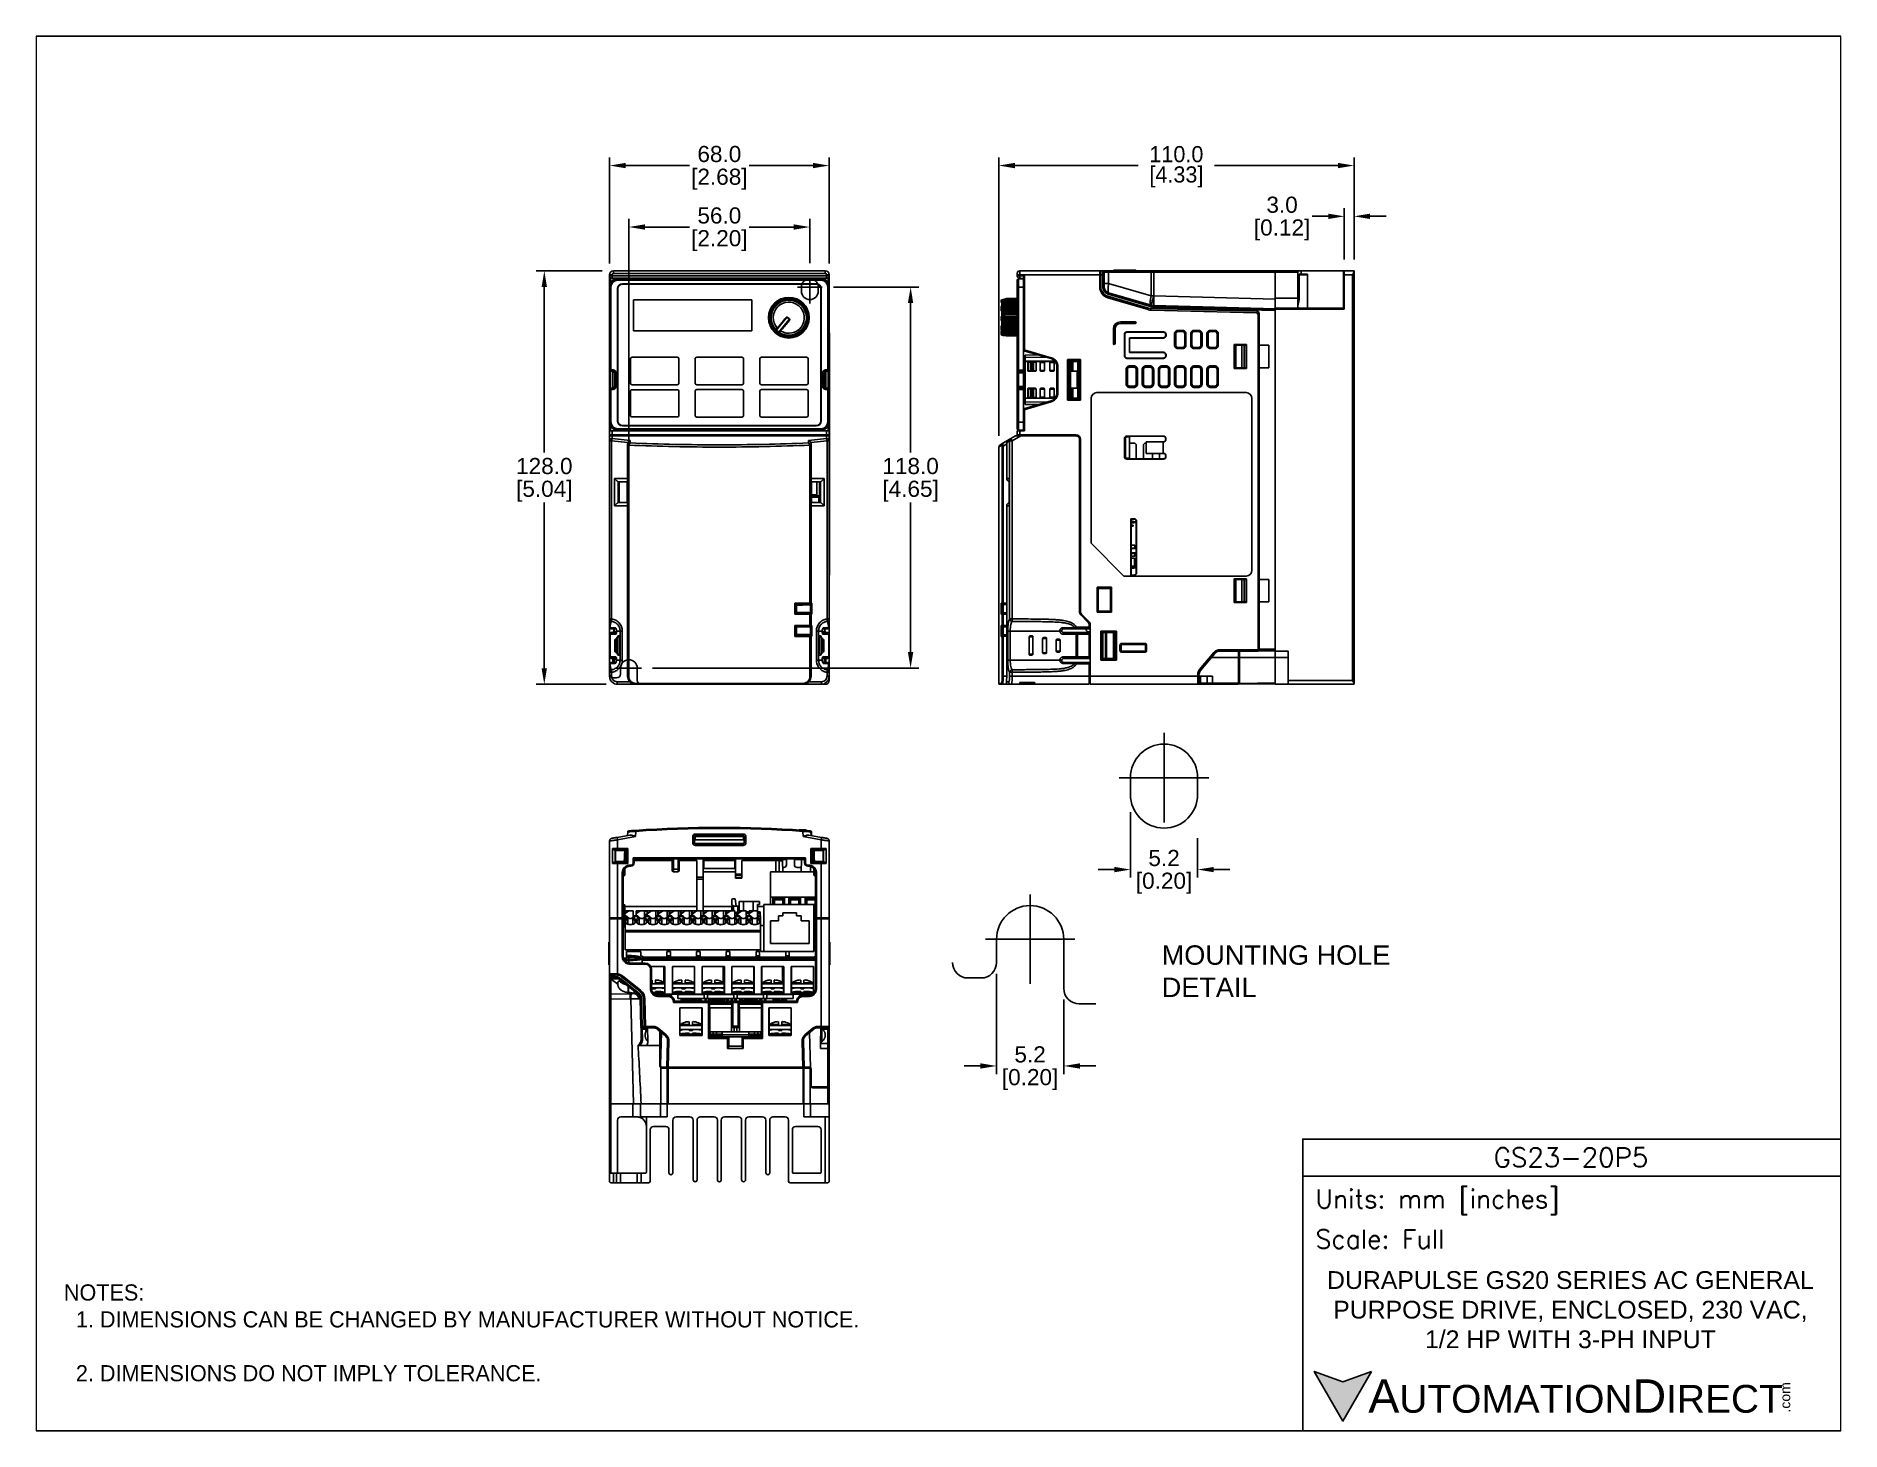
# Paper-space layout 'Layout1' of a CAD drawing. Header units: inches. Extents: x 0 to 7.26, y 0 to 5.61.
# The model-space entities are those that its viewports show. They can reach past a viewport. Long polylines and large blocks are cut down to what shows.
import ezdxf

# ---------------------------------------------------------------- set-up
doc = ezdxf.new("R2010")
doc.units = ezdxf.units.IN
doc.header["$LTSCALE"] = 10
doc.header["$MEASUREMENT"] = 0
doc.linetypes.add('CENTER2', pattern=[1.125, 0.75, -0.125, 0.125, -0.125])
for name, color, linetype in [('CENTERLINE', 40, 'CENTER2'), ('DIMENSIONS', 140, 'Continuous'), ('TEXT', 140, 'Continuous')]:
    doc.layers.add(name, color=color, linetype=linetype)
doc.styles.add('\\M+2ABAC\\M+2A6A11', font='')
doc.styles.add('ROMANS', font='romans.shx')
doc.styles.add('TEXTSTYLE_1', font='arial.ttf')
doc.styles.get('\\M+2ABAC\\M+2A6A11').set_extended_font_data('AR MingtiM BIG-5')
doc.dimstyles.get("Standard").update_dxf_attribs({"dimtxt": 5, "dimasz": 5, "dimexe": 2.5, "dimexo": 3.5, "dimgap": 1, "dimtad": 0, "dimtih": 1, "dimtoh": 1, "dimdec": 1, "dimzin": 0, "dimdsep": 46, "dimtxsty": 'Standard', "dimcen": 0, "dimadec": 0, "dimazin": 0, "dimtfac": 1, "dimtdec": 1, "dimtofl": 0, "dimtmove": 0, "dimatfit": 3, "dimfxl": 0, "dimtolj": 1, "dimtzin": 0, "dimarcsym": 0})

psp = doc.layouts.get("Layout1")

msp = doc.modelspace()

# ---------------------------------------------------------------- texts
at = {"layer": 'DIMENSIONS', "char_height": 3.5}
for insert, attachment_point in [((98.61, 112.42), 6), ((130.2, 112.22), 4)]:
    msp.add_mtext('\\A1;', dxfattribs=dict(at, insert=insert, attachment_point=attachment_point))
at = {"layer": 'TEXT'}
for s, insert, char_height, width, attachment_point, style in [('MOUNTING HOLE\\PDETAIL', (348.52, 150.31), 6, 100.4476, 1, 'TEXTSTYLE_1'), ('GS23-20P5', (475.23, 84.67), 5.94, 111.8034, 5, 'ROMANS'), (' Units: mm [inches]', (392.18, 70.86), 5.7425, 166.6158, 4, 'ROMANS'), (' Scale: Full', (392.18, 59.38), 5.7425, 166.6158, 4, 'ROMANS'), ('{\\fArial|b0|i0|c0|p34;     \\H1.2x;A\\H0.8333x;UTOMATION\\H1.2x;D\\H0.8333x;IRECT}', (395.75, 10.73), 8.6137, 145.913, 4, '\\M+2ABAC\\M+2A6A11')]:
    msp.add_mtext(s, dxfattribs=dict(at, insert=insert, char_height=char_height, width=width, attachment_point=attachment_point, style=style))
at = {"layer": 'TEXT', "insert": (8.61, 45.36), "char_height": 5, "attachment_point": 1}
msp.add_mtext_dynamic_manual_height_columns('NOTES:\\P  1. DIMENSIONS CAN BE CHANGED BY MANUFACTURER WITHOUT NOTICE.\\P\\P  2. DIMENSIONS DO NOT IMPLY TOLERANCE.', width=363.4473, gutter_width=25, heights=[0], dxfattribs=at)
at = {"layer": 'TEXT', "insert": (475.05, 37.49), "char_height": 5.5, "width": 160.3989, "attachment_point": 5}
msp.add_mtext('\\A1;{\\fArial|b0|i0|c0|p34;DURAPULSE GS20 SERIES AC GENERAL PURPOSE DRIVE, ENCLOSED, 230 VAC, \\P1/2 HP WITH 3-PH INPUT}', dxfattribs=at)
at = {"layer": 'TEXT', "insert": (540.01, 5.68), "char_height": 3.1009, "width": 9.1891, "attachment_point": 1, "rotation": 90, "style": '\\M+2ABAC\\M+2A6A11'}
msp.add_mtext('{\\fArial|b0|i0|c0|p34;.com}', dxfattribs=at)

# ---------------------------------------------------------------- blocks, each defined once
blk = doc.blocks.new('*D12')
at = {"layer": 'DEFPOINTS', "color": 0}
for p in [(245.55, 391.72), (177.55, 357.92), (245.55, 357.92)]:
    blk.add_point(p, dxfattribs=at)
at = {"layer": 'DIMENSIONS', "color": 0, "lineweight": -2}
for p, q in [((177.55, 361.42), (177.55, 394.22)), ((182.55, 391.72), (202.27, 391.72)), ((240.55, 391.72), (220.82, 391.72)), ((245.55, 361.42), (245.55, 394.22))]:
    blk.add_line(p, q, dxfattribs=at)
at = {"layer": 'DIMENSIONS', "color": 0}
for points in [[(182.55, 392.55), (182.55, 390.89), (177.55, 391.72)], [(240.55, 392.55), (240.55, 390.89), (245.55, 391.72)]]:
    blk.add_solid(points, dxfattribs=at)
at = {"layer": 'DIMENSIONS', "color": 0, "char_height": 5, "attachment_point": 5, "style": 'TEXTSTYLE_1'}
for s, insert in [('\\A1;68.0', (211.55, 395.27)), ('\\A1;[2.68]', (211.55, 387.51))]:
    blk.add_mtext(s, dxfattribs=dict(at, insert=insert))
blk = doc.blocks.new('*D13')
at = {"layer": 'DEFPOINTS', "color": 0}
for p in [(297.36, 145.01), (318.16, 137.01), (318.16, 112.97)]:
    blk.add_point(p, dxfattribs=at)
at = {"layer": 'DIMENSIONS', "color": 0, "lineweight": -2}
for p, q in [((297.36, 141.51), (297.36, 110.47)), ((318.16, 133.51), (318.16, 110.47)), ((292.36, 112.97), (287.36, 112.97)), ((323.16, 112.97), (328.16, 112.97))]:
    blk.add_line(p, q, dxfattribs=at)
at = {"layer": 'DIMENSIONS', "color": 0}
for points in [[(292.36, 113.8), (292.36, 112.14), (297.36, 112.97)], [(323.16, 113.8), (323.16, 112.14), (318.16, 112.97)]]:
    blk.add_solid(points, dxfattribs=at)
at = {"layer": 'DIMENSIONS', "color": 0, "char_height": 5, "attachment_point": 5, "style": 'TEXTSTYLE_1'}
for s, insert in [('\\A1;5.2', (307.76, 116.52)), ('\\A1;[0.20]', (307.76, 108.77))]:
    blk.add_mtext(s, dxfattribs=dict(at, insert=insert))
blk = doc.blocks.new('*D11')
at = {"layer": 'DEFPOINTS', "color": 0}
for p in [(338.84, 195.01), (359.64, 187.01), (359.64, 173.77)]:
    blk.add_point(p, dxfattribs=at)
at = {"layer": 'DIMENSIONS', "color": 0, "lineweight": -2}
for p, q in [((338.84, 191.51), (338.84, 171.27)), ((359.64, 183.51), (359.64, 171.27)), ((333.84, 173.77), (328.84, 173.77)), ((364.64, 173.77), (369.64, 173.77))]:
    blk.add_line(p, q, dxfattribs=at)
at = {"layer": 'DIMENSIONS', "color": 0}
for points in [[(333.84, 174.6), (333.84, 172.94), (338.84, 173.77)], [(364.64, 174.6), (364.64, 172.94), (359.64, 173.77)]]:
    blk.add_solid(points, dxfattribs=at)
at = {"layer": 'DIMENSIONS', "color": 0, "char_height": 5, "attachment_point": 5, "style": 'TEXTSTYLE_1'}
for s, insert in [('\\A1;5.2', (349.24, 177.32)), ('\\A1;[0.20]', (349.24, 169.57))]:
    blk.add_mtext(s, dxfattribs=dict(at, insert=insert))
blk = doc.blocks.new('*D14')
at = {"layer": 'DEFPOINTS', "color": 0}
for p in [(239.55, 372.69), (239.55, 357.96), (183.55, 239.96)]:
    blk.add_point(p, dxfattribs=at)
at = {"layer": 'DIMENSIONS', "color": 0, "lineweight": -2}
for p, q in [((183.55, 243.46), (183.55, 375.19)), ((239.55, 361.46), (239.55, 375.19)), ((188.55, 372.69), (202.27, 372.69)), ((234.55, 372.69), (220.82, 372.69))]:
    blk.add_line(p, q, dxfattribs=at)
at = {"layer": 'DIMENSIONS', "color": 0}
for points in [[(188.55, 373.52), (188.55, 371.85), (183.55, 372.69)], [(234.55, 373.52), (234.55, 371.85), (239.55, 372.69)]]:
    blk.add_solid(points, dxfattribs=at)
at = {"layer": 'DIMENSIONS', "color": 0, "char_height": 5, "attachment_point": 5, "style": 'TEXTSTYLE_1'}
for s, insert in [('\\A1;56.0', (211.55, 376.24)), ('\\A1;[2.20]', (211.55, 368.48))]:
    blk.add_mtext(s, dxfattribs=dict(at, insert=insert))
blk = doc.blocks.new('*D15')
at = {"layer": 'DEFPOINTS', "color": 0}
for p in [(243.4, 354.12), (187.4, 236.12), (270.76, 236.12)]:
    blk.add_point(p, dxfattribs=at)
at = {"layer": 'DIMENSIONS', "color": 0, "lineweight": -2}
for p, q in [((246.9, 354.12), (273.26, 354.12)), ((270.76, 349.12), (270.76, 302.87)), ((270.76, 241.12), (270.76, 287.36)), ((190.9, 236.12), (273.26, 236.12))]:
    blk.add_line(p, q, dxfattribs=at)
at = {"layer": 'DIMENSIONS', "color": 0}
for points in [[(269.92, 349.12), (271.59, 349.12), (270.76, 354.12)], [(269.92, 241.12), (271.59, 241.12), (270.76, 236.12)]]:
    blk.add_solid(points, dxfattribs=at)
at = {"layer": 'DIMENSIONS', "color": 0, "char_height": 5, "attachment_point": 5, "style": 'TEXTSTYLE_1'}
for s, insert in [('\\A1;118.0', (270.76, 298.67)), ('\\A1;[4.65]', (270.76, 290.91))]:
    blk.add_mtext(s, dxfattribs=dict(at, insert=insert))
blk = doc.blocks.new('*D16')
at = {"layer": 'DEFPOINTS', "color": 0}
for p in [(178.75, 359.12), (157.35, 231.12), (180.05, 231.12)]:
    blk.add_point(p, dxfattribs=at)
at = {"layer": 'DIMENSIONS', "color": 0, "lineweight": -2}
for p, q in [((175.25, 359.12), (154.85, 359.12)), ((157.35, 354.12), (157.35, 302.87)), ((157.35, 236.12), (157.35, 287.36)), ((176.55, 231.12), (154.85, 231.12))]:
    blk.add_line(p, q, dxfattribs=at)
at = {"layer": 'DIMENSIONS', "color": 0}
for points in [[(156.51, 354.12), (158.18, 354.12), (157.35, 359.12)], [(156.51, 236.12), (158.18, 236.12), (157.35, 231.12)]]:
    blk.add_solid(points, dxfattribs=at)
at = {"layer": 'DIMENSIONS', "color": 0, "char_height": 5, "attachment_point": 5, "style": 'TEXTSTYLE_1'}
for s, insert in [('\\A1;128.0', (157.35, 298.67)), ('\\A1;[5.04]', (157.35, 290.91))]:
    blk.add_mtext(s, dxfattribs=dict(at, insert=insert))
blk = doc.blocks.new('*D17')
at = {"layer": 'DEFPOINTS', "color": 0}
for p in [(405.05, 376.01), (405.05, 359.12), (408.05, 359.12)]:
    blk.add_point(p, dxfattribs=at)
at = {"layer": 'DIMENSIONS', "color": 0, "lineweight": -2}
for p, q in [((400.05, 376.01), (395.05, 376.01)), ((405.05, 362.62), (405.05, 378.51)), ((408.05, 362.62), (408.05, 378.51)), ((413.05, 376.01), (418.05, 376.01))]:
    blk.add_line(p, q, dxfattribs=at)
at = {"layer": 'DIMENSIONS', "color": 0}
for points in [[(400.05, 376.84), (400.05, 375.17), (405.05, 376.01)], [(413.05, 376.84), (413.05, 375.17), (408.05, 376.01)]]:
    blk.add_solid(points, dxfattribs=at)
at = {"layer": 'DIMENSIONS', "color": 0, "char_height": 5, "attachment_point": 5, "style": 'TEXTSTYLE_1'}
for s, insert in [('\\A1;3.0', (385.78, 379.56)), ('\\A1;[0.12]', (385.78, 371.8))]:
    blk.add_mtext(s, dxfattribs=dict(at, insert=insert))
blk = doc.blocks.new('*D18')
at = {"layer": 'DEFPOINTS', "color": 0}
for p in [(408.05, 391.72), (408.05, 359.12), (298.05, 304.56)]:
    blk.add_point(p, dxfattribs=at)
at = {"layer": 'DIMENSIONS', "color": 0, "lineweight": -2}
for p, q in [((298.05, 308.06), (298.05, 394.22)), ((303.05, 391.72), (341.22, 391.72)), ((403.05, 391.72), (364.88, 391.72)), ((408.05, 362.62), (408.05, 394.22))]:
    blk.add_line(p, q, dxfattribs=at)
at = {"layer": 'DIMENSIONS', "color": 0}
for points in [[(303.05, 392.55), (303.05, 390.89), (298.05, 391.72)], [(403.05, 392.55), (403.05, 390.89), (408.05, 391.72)]]:
    blk.add_solid(points, dxfattribs=at)
at = {"layer": 'DIMENSIONS', "color": 0, "char_height": 5, "attachment_point": 5}
for s, insert in [('\\A1;110.0', (353.05, 395.22)), ('\\A1;[4.33]', (353.05, 388.22))]:
    blk.add_mtext(s, dxfattribs=dict(at, insert=insert))

# ---------------------------------------------------------------- dimensions: what is measured, and where the dimension line sits
at = {"layer": 'DIMENSIONS'}
for base, p1, p2, override, picture, middle in [((245.55, 391.72), (177.55, 357.92), (245.55, 357.92), {"dimpost": '\\X', "dimtxsty": 'TEXTSTYLE_1'}, '*D12', (211.55, 391.72)), ((408.05, 391.72), (298.05, 304.56), (408.05, 359.12), {"dimpost": '\\X'}, '*D18', (353.05, 391.72)), ((405.05, 376.01), (408.05, 359.12), (405.05, 359.12), {"dimpost": '\\X', "dimtxsty": 'TEXTSTYLE_1'}, '*D17', (385.78, 376.01)), ((239.55, 372.69), (183.55, 239.96), (239.55, 357.96), {"dimpost": '\\X', "dimtxsty": 'TEXTSTYLE_1'}, '*D14', (211.55, 372.69)), ((359.64, 173.77), (338.84, 195.01), (359.64, 187.01), {"dimlfac": 0.25, "dimpost": '\\X', "dimtxsty": 'TEXTSTYLE_1'}, '*D11', (349.24, 173.77)), ((318.16, 112.97), (297.36, 145.01), (318.16, 137.01), {"dimlfac": 0.25, "dimpost": '\\X', "dimtxsty": 'TEXTSTYLE_1'}, '*D13', (307.76, 112.97))]:
    dim = msp.add_linear_dim(base=base, p1=p1, p2=p2, dimstyle='Standard', override=override, dxfattribs=at)
    dim.commit()
    dim.dimension.update_dxf_attribs({"geometry": picture, "text_midpoint": middle})
for base, p1, p2, picture, middle in [((157.35, 231.12), (178.75, 359.12), (180.05, 231.12), '*D16', (157.35, 295.12)), ((270.76, 236.12), (243.4, 354.12), (187.4, 236.12), '*D15', (270.76, 295.12))]:
    dim = msp.add_linear_dim(base=base, p1=p1, p2=p2, angle=90, dimstyle='Standard', override={"dimpost": '\\X', "dimtxsty": 'TEXTSTYLE_1'}, dxfattribs=at)
    dim.commit()
    dim.dimension.update_dxf_attribs({"geometry": picture, "text_midpoint": middle})

# ---------------------------------------------------------------- hatches: boundary and pattern name
at = {"layer": 'TEXT'}
msp.add_hatch(color=256, dxfattribs=at).paths.add_polyline_path([(413.49, 18.42), (404.62, 15.19), (395.75, 18.42), (404.62, 3.05)])

# ---------------------------------------------------------------- linework, layer by layer
for p, q in [((177.55, 354.12), (177.55, 357.92)), ((177.55, 357.92), (178.35, 357.92)), ((178.35, 356.8), (178.35, 357.92)), ((178.75, 359.12), (178.75, 358.32)), ((178.75, 359.12), (244.35, 359.12)), ((178.75, 358.32), (244.35, 358.32)), ((244.35, 359.12), (244.35, 358.32)), ((244.75, 357.92), (244.75, 356.8)), ((245.55, 357.92), (244.75, 357.92)), ((245.55, 354.12), (245.55, 357.92)), ((303.75, 357.92), (303.75, 357.61)), ((304.55, 357.92), (303.75, 357.92)), ((304.55, 359.12), (304.55, 357.92)), ((329.35, 359.12), (304.55, 359.12)), ((304.55, 357.92), (304.55, 357.61)), ((329.35, 357.92), (304.55, 357.92)), ((329.35, 357.92), (329.35, 359.12)), ((329.65, 359.12), (329.35, 359.12)), ((329.65, 358.02), (329.35, 358.02)), ((329.35, 354.15), (329.35, 357.92)), ((329.35, 357.82), (329.65, 357.82)), ((329.65, 357.82), (329.35, 357.76)), ((329.65, 359.12), (329.65, 357.92)), ((330.25, 359.12), (329.65, 359.12)), ((329.65, 357.92), (329.65, 354.2)), ((329.65, 357.92), (330.25, 357.92)), ((330.25, 354.22), (330.25, 357.92)), ((330.25, 357.92), (330.65, 357.92)), ((330.65, 358.72), (332.08, 358.72)), ((330.65, 354.22), (330.65, 357.92)), ((331.97, 359.12), (331.86, 359.12)), ((331.97, 359.12), (345.15, 359.12)), ((332.08, 358.72), (332.08, 355.22)), ((332.08, 358.72), (345.27, 358.72)), ((333.55, 359.12), (333.56, 359.32)), ((335.75, 359.32), (333.56, 359.32)), ((340.3, 359.32), (335.75, 359.32)), ((335.75, 359.32), (335.75, 359.12)), ((340.3, 359.32), (340.3, 359.12)), ((340.54, 359.32), (340.3, 359.32)), ((340.55, 359.12), (340.54, 359.32)), ((345.22, 359.12), (345.15, 359.12)), ((345.27, 351.38), (345.27, 358.72)), ((345.27, 358.72), (346.04, 358.72)), ((346.03, 359.12), (383.65, 359.12)), ((346.04, 358.72), (346.04, 351.38)), ((383.65, 358.72), (346.04, 358.72)), ((383.65, 359.12), (390.67, 359.12)), ((383.65, 359.12), (383.65, 358.72)), ((383.65, 358.72), (390.65, 358.72)), ((383.65, 350.62), (383.65, 358.72)), ((390.65, 359.06), (390.65, 358.72)), ((390.65, 358.72), (390.65, 350.62)), ((390.67, 359.12), (391.65, 359.12)), ((391.05, 358.12), (391.65, 358.12)), ((391.05, 350.62), (391.05, 358.12)), ((391.05, 357.92), (393.65, 357.92)), ((391.65, 359.12), (391.65, 358.12)), ((391.65, 359.12), (404.75, 359.12)), ((391.65, 358.12), (393.65, 358.12)), ((393.65, 358.12), (393.65, 347.62)), ((404.75, 359.12), (405.05, 359.12)), ((404.75, 347.62), (404.75, 359.12)), ((405.05, 357.92), (405.05, 359.12)), ((405.05, 359.12), (408.05, 359.12)), ((407.55, 357.92), (405.05, 357.92)), ((405.05, 357.92), (405.05, 347.22)), ((407.55, 232.32), (407.55, 357.92)), ((408.05, 358.89), (408.05, 359.12)), ((408.05, 231.34), (408.05, 358.89)), ((245.55, 357.61), (177.55, 357.61)), ((177.55, 354.12), (177.55, 328.42)), ((177.55, 354.12), (177.98, 354.12)), ((177.58, 354.12), (177.58, 328.44)), ((177.85, 356.97), (177.85, 355.29)), ((177.98, 328.04), (177.98, 354.12)), ((244.75, 356.81), (178.35, 356.81)), ((178.35, 356.8), (179.2, 356.8)), ((179.2, 356.46), (179.2, 356.8)), ((179.5, 356.55), (179.5, 356.8)), ((179.5, 356.8), (179.64, 356.65)), ((179.64, 356.58), (179.64, 356.65)), ((179.64, 356.65), (179.98, 356.62)), ((179.98, 356.61), (179.98, 356.62)), ((180.05, 356.19), (180.05, 356.62)), ((180.05, 356.62), (243.05, 356.62)), ((243.05, 356.59), (180.05, 356.59)), ((243.05, 356.19), (180.05, 356.19)), ((180.05, 353.62), (180.05, 312.62)), ((180.08, 356.62), (180.08, 356.62)), ((180.08, 356.62), (191.79, 356.62)), ((180.15, 312.62), (180.15, 353.62)), ((241.55, 355.12), (181.55, 355.12)), ((181.55, 355.02), (241.55, 355.02)), ((191.97, 356.8), (191.79, 356.62)), ((191.79, 356.62), (191.79, 356.62)), ((191.97, 356.8), (191.97, 356.62)), ((191.97, 356.8), (192.91, 356.8)), ((192.91, 356.8), (192.91, 356.62)), ((192.91, 356.8), (193.09, 356.62)), ((193.09, 356.62), (193.09, 356.62)), ((204.53, 356.62), (193.09, 356.62)), ((204.71, 356.8), (204.53, 356.62)), ((204.53, 356.62), (204.53, 356.62)), ((204.71, 356.8), (204.71, 356.62)), ((204.71, 356.8), (205.65, 356.8)), ((205.65, 356.8), (205.65, 356.62)), ((205.65, 356.8), (205.83, 356.62)), ((205.83, 356.62), (205.83, 356.62)), ((217.27, 356.62), (205.83, 356.62)), ((217.45, 356.8), (217.27, 356.62)), ((217.27, 356.62), (217.27, 356.62)), ((217.45, 356.8), (217.45, 356.62)), ((217.45, 356.8), (218.39, 356.8)), ((218.39, 356.8), (218.39, 356.62)), ((218.39, 356.8), (218.57, 356.62)), ((218.57, 356.62), (218.57, 356.62)), ((230.01, 356.62), (218.57, 356.62)), ((230.19, 356.8), (230.01, 356.62)), ((230.01, 356.62), (230.01, 356.62)), ((230.19, 356.8), (230.19, 356.62)), ((230.19, 356.8), (231.13, 356.8)), ((231.13, 356.8), (231.13, 356.62)), ((231.13, 356.8), (231.31, 356.62)), ((231.31, 356.62), (231.31, 356.62)), ((231.31, 356.62), (243.02, 356.62)), ((242.95, 353.62), (242.95, 312.62)), ((243.02, 356.62), (243.02, 356.62)), ((243.05, 356.19), (243.05, 356.62)), ((243.05, 312.62), (243.05, 353.62)), ((243.11, 356.62), (243.46, 356.65)), ((243.46, 356.65), (243.6, 356.8)), ((243.46, 356.58), (243.46, 356.65)), ((243.6, 356.55), (243.6, 356.8)), ((243.9, 356.46), (243.9, 356.8)), ((243.9, 356.8), (244.75, 356.8)), ((245.12, 328.04), (245.12, 354.12)), ((245.12, 354.12), (245.55, 354.12)), ((245.25, 355.29), (245.25, 356.97)), ((245.52, 328.44), (245.52, 354.12)), ((245.55, 354.12), (245.55, 328.42)), ((303.75, 328.44), (303.75, 354.12)), ((305.75, 356.62), (304.14, 356.59)), ((304.14, 356.59), (304.14, 354.12)), ((304.14, 354.12), (304.14, 328.44)), ((305.75, 354.12), (304.14, 354.12)), ((304.54, 356.81), (305.75, 356.8)), ((304.55, 357.61), (306.05, 357.6)), ((305.75, 356.97), (305.75, 354.12)), ((305.75, 354.12), (305.75, 328.42)), ((306.05, 357.6), (306.05, 334.79)), ((329.35, 356.58), (329.65, 356.64)), ((329.65, 354.2), (329.35, 354.2)), ((330.65, 354.26), (330.7, 353.98)), ((332.08, 355.22), (345.27, 351.38)), ((332.08, 352.34), (332.08, 352.3)), ((345.27, 348.51), (332.08, 352.34)), ((345.47, 348.33), (332.08, 352.3)), ((184.98, 350.18), (184.98, 340.56)), ((184.98, 350.18), (184.98, 340.56)), ((221.58, 350.18), (184.98, 350.18)), ((221.58, 350.18), (184.98, 350.18)), ((221.58, 340.56), (221.58, 350.18)), ((221.58, 340.56), (221.58, 350.18)), ((227.35, 346.26), (227.47, 346.64)), ((227.47, 346.64), (227.6, 346.56)), ((227.48, 346.64), (227.47, 346.64)), ((227.48, 346.64), (227.8, 346.52)), ((227.5, 346.25), (227.6, 346.56)), ((227.6, 346.56), (227.82, 346.48)), ((227.68, 347.13), (227.86, 347.48)), ((227.68, 347.13), (227.82, 347.09)), ((227.99, 346.98), (227.68, 347.13)), ((227.68, 347.13), (227.68, 347.13)), ((227.72, 346.18), (227.82, 346.48)), ((227.8, 346.52), (227.92, 346.45)), ((227.82, 347.09), (227.97, 347.38)), ((227.82, 347.09), (228.03, 347)), ((227.82, 346.48), (227.92, 346.45)), ((227.86, 347.48), (227.97, 347.38)), ((227.86, 347.48), (227.86, 347.48)), ((227.86, 347.48), (228.16, 347.32)), ((227.97, 347.38), (228.17, 347.27)), ((228.13, 346.95), (227.99, 346.98)), ((228.03, 347), (228.17, 347.27)), ((228.13, 346.95), (228.03, 347)), ((228.14, 347.94), (228.37, 348.26)), ((228.14, 347.93), (228.14, 347.94)), ((228.14, 347.94), (228.28, 347.88)), ((228.42, 347.74), (228.14, 347.93)), ((228.16, 347.32), (228.27, 347.23)), ((228.17, 347.27), (228.27, 347.23)), ((228.28, 347.88), (228.47, 348.14)), ((228.28, 347.88), (228.47, 347.75)), ((228.37, 348.26), (228.37, 348.26)), ((228.37, 348.26), (228.64, 348.05)), ((228.37, 348.26), (228.47, 348.14)), ((228.55, 347.69), (228.42, 347.74)), ((228.47, 348.14), (228.65, 348)), ((228.47, 347.75), (228.65, 348)), ((228.55, 347.69), (228.47, 347.75)), ((228.64, 348.05), (228.73, 347.94)), ((228.65, 348), (228.73, 347.94)), ((228.72, 348.66), (229, 348.95)), ((228.96, 348.43), (228.72, 348.66)), ((228.72, 348.66), (228.72, 348.66)), ((228.72, 348.66), (228.85, 348.59)), ((228.85, 348.59), (229.08, 348.82)), ((228.85, 348.59), (229.02, 348.43)), ((229.09, 348.36), (228.96, 348.43)), ((229, 348.95), (229.08, 348.82)), ((229, 348.94), (229, 348.95)), ((229, 348.94), (229.23, 348.7)), ((229.02, 348.43), (229.23, 348.65)), ((229.09, 348.36), (229.02, 348.43)), ((229.08, 348.82), (229.23, 348.65)), ((229.23, 348.7), (229.31, 348.58)), ((229.23, 348.65), (229.31, 348.58)), ((229.4, 349.29), (229.73, 349.53)), ((229.4, 349.29), (229.4, 349.29)), ((229.4, 349.29), (229.52, 349.2)), ((229.61, 349.02), (229.4, 349.29)), ((229.52, 349.2), (229.78, 349.39)), ((229.52, 349.2), (229.66, 349.01)), ((229.72, 348.93), (229.61, 349.02)), ((229.66, 349.01), (229.91, 349.19)), ((229.72, 348.93), (229.66, 349.01)), ((229.73, 349.53), (229.78, 349.39)), ((229.73, 349.52), (229.73, 349.53)), ((229.73, 349.52), (229.92, 349.24)), ((229.78, 349.39), (229.91, 349.19)), ((229.91, 349.19), (229.97, 349.11)), ((229.92, 349.24), (229.97, 349.11)), ((230.18, 349.8), (230.54, 349.99)), ((230.34, 349.5), (230.18, 349.8)), ((230.18, 349.8), (230.18, 349.8)), ((230.18, 349.8), (230.28, 349.69)), ((230.28, 349.69), (230.57, 349.84)), ((230.28, 349.69), (230.39, 349.49)), ((230.44, 349.4), (230.34, 349.5)), ((230.39, 349.49), (230.67, 349.63)), ((230.44, 349.4), (230.39, 349.49)), ((230.54, 349.99), (230.57, 349.84)), ((230.54, 349.98), (230.54, 349.99)), ((230.54, 349.98), (230.68, 349.68)), ((230.57, 349.84), (230.67, 349.63)), ((230.67, 349.63), (230.71, 349.54)), ((230.68, 349.68), (230.71, 349.54)), ((231.03, 350.19), (231.41, 350.31)), ((231.14, 349.87), (231.03, 350.19)), ((231.03, 350.19), (231.03, 350.19)), ((231.03, 350.19), (231.11, 350.06)), ((231.11, 350.06), (231.42, 350.16)), ((231.11, 350.06), (231.19, 349.84)), ((231.22, 349.75), (231.14, 349.87)), ((231.19, 349.84), (231.48, 349.94)), ((231.22, 349.75), (231.19, 349.84)), ((231.41, 350.31), (231.42, 350.16)), ((231.41, 350.31), (231.41, 350.31)), ((231.41, 350.31), (231.5, 349.98)), ((231.42, 350.16), (231.48, 349.94)), ((231.48, 349.94), (231.51, 349.84)), ((231.5, 349.98), (231.51, 349.84)), ((231.92, 350.44), (232.32, 350.5)), ((231.92, 350.43), (231.92, 350.44)), ((231.92, 350.44), (231.98, 350.3)), ((231.99, 350.1), (231.92, 350.43)), ((231.98, 350.3), (232.3, 350.35)), ((231.98, 350.3), (232.03, 350.07)), ((232.04, 349.97), (231.99, 350.1)), ((232.03, 350.07), (232.33, 350.12)), ((232.04, 349.97), (232.03, 350.07)), ((232.32, 350.5), (232.3, 350.35)), ((232.3, 350.35), (232.33, 350.12)), ((232.32, 350.5), (232.32, 350.5)), ((232.32, 350.5), (232.36, 350.16)), ((232.33, 350.12), (232.35, 350.02)), ((232.36, 350.16), (232.35, 350.02)), ((232.86, 350.2), (232.85, 350.54)), ((232.85, 350.54), (232.85, 350.54)), ((232.85, 350.54), (232.88, 350.4)), ((232.85, 350.54), (233.25, 350.54)), ((232.89, 350.06), (232.86, 350.2)), ((232.88, 350.4), (232.89, 350.16)), ((232.88, 350.4), (233.21, 350.4)), ((232.89, 350.06), (232.89, 350.16)), ((232.89, 350.16), (233.2, 350.16)), ((233.21, 350.4), (233.2, 350.16)), ((233.24, 350.2), (233.2, 350.06)), ((233.2, 350.16), (233.2, 350.06)), ((233.25, 350.54), (233.21, 350.4)), ((233.25, 350.54), (233.24, 350.2)), ((233.25, 350.54), (233.25, 350.54)), ((233.73, 350.16), (233.78, 350.5)), ((233.75, 350.02), (233.73, 350.16)), ((233.75, 350.02), (233.76, 350.12)), ((233.79, 350.35), (233.76, 350.12)), ((233.76, 350.12), (234.07, 350.07)), ((233.78, 350.5), (233.78, 350.5)), ((233.78, 350.5), (233.79, 350.35)), ((233.78, 350.5), (234.17, 350.44)), ((233.79, 350.35), (234.11, 350.3)), ((234.11, 350.1), (234.05, 349.97)), ((234.07, 350.07), (234.05, 349.97)), ((234.11, 350.3), (234.07, 350.07)), ((234.17, 350.44), (234.11, 350.3)), ((234.17, 350.43), (234.11, 350.1)), ((234.17, 350.43), (234.17, 350.44)), ((234.58, 349.84), (234.59, 349.98)), ((234.58, 349.84), (234.61, 349.94)), ((234.59, 349.98), (234.69, 350.31)), ((234.68, 350.16), (234.61, 349.94)), ((234.61, 349.94), (234.91, 349.84)), ((234.69, 350.31), (234.68, 350.16)), ((234.68, 350.16), (234.99, 350.06)), ((234.69, 350.31), (234.69, 350.31)), ((234.69, 350.31), (235.07, 350.19)), ((234.95, 349.87), (234.88, 349.75)), ((234.91, 349.84), (234.88, 349.75)), ((234.99, 350.06), (234.91, 349.84)), ((235.07, 350.19), (234.95, 349.87)), ((235.07, 350.19), (234.99, 350.06)), ((235.07, 350.19), (235.07, 350.19)), ((235.38, 349.54), (235.41, 349.68)), ((235.38, 349.54), (235.43, 349.63)), ((235.41, 349.68), (235.56, 349.98)), ((235.53, 349.84), (235.43, 349.63)), ((235.43, 349.63), (235.7, 349.49)), ((235.56, 349.99), (235.53, 349.84)), ((235.53, 349.84), (235.82, 349.69)), ((235.56, 349.98), (235.56, 349.99)), ((235.56, 349.99), (235.92, 349.8)), ((235.75, 349.5), (235.66, 349.4)), ((235.7, 349.49), (235.66, 349.4)), ((235.82, 349.69), (235.7, 349.49)), ((235.91, 349.8), (235.75, 349.5)), ((235.92, 349.8), (235.82, 349.69)), ((235.91, 349.8), (235.92, 349.8)), ((236.12, 349.11), (236.18, 349.24)), ((236.12, 349.11), (236.18, 349.19)), ((236.18, 349.24), (236.37, 349.52)), ((236.31, 349.39), (236.18, 349.19)), ((236.18, 349.19), (236.43, 349.01)), ((236.37, 349.53), (236.31, 349.39)), ((236.31, 349.39), (236.58, 349.2)), ((236.37, 349.52), (236.37, 349.53)), ((236.37, 349.53), (236.69, 349.29)), ((236.48, 349.02), (236.37, 348.93)), ((236.43, 349.01), (236.37, 348.93)), ((236.58, 349.2), (236.43, 349.01)), ((236.69, 349.29), (236.48, 349.02)), ((236.69, 349.29), (236.58, 349.2)), ((236.69, 349.29), (236.69, 349.29)), ((236.79, 348.58), (236.86, 348.7)), ((236.79, 348.58), (236.86, 348.65)), ((236.86, 348.7), (237.09, 348.94)), ((237.02, 348.82), (236.86, 348.65)), ((236.86, 348.65), (237.08, 348.43)), ((237.08, 348.43), (237.01, 348.36)), ((237.13, 348.43), (237.01, 348.36)), ((237.1, 348.95), (237.02, 348.82)), ((237.02, 348.82), (237.25, 348.59)), ((237.25, 348.59), (237.08, 348.43)), ((237.09, 348.94), (237.1, 348.95)), ((237.1, 348.95), (237.38, 348.66)), ((237.38, 348.66), (237.13, 348.43)), ((237.38, 348.66), (237.25, 348.59)), ((237.36, 347.94), (237.45, 348.05)), ((237.36, 347.94), (237.44, 348)), ((237.38, 348.66), (237.38, 348.66)), ((237.63, 348.14), (237.44, 348)), ((237.44, 348), (237.63, 347.75)), ((237.45, 348.05), (237.72, 348.26)), ((237.63, 347.75), (237.54, 347.69)), ((237.68, 347.74), (237.54, 347.69)), ((237.72, 348.26), (237.63, 348.14)), ((237.63, 348.14), (237.82, 347.88)), ((237.82, 347.88), (237.63, 347.75)), ((237.96, 347.93), (237.68, 347.74)), ((237.72, 348.26), (237.72, 348.26)), ((237.72, 348.26), (237.96, 347.94)), ((237.96, 347.94), (237.82, 347.88)), ((237.83, 347.23), (237.94, 347.32)), ((237.83, 347.23), (237.92, 347.27)), ((238.12, 347.38), (237.92, 347.27)), ((237.92, 347.27), (238.06, 347)), ((237.94, 347.32), (238.23, 347.48)), ((237.96, 347.93), (237.96, 347.94)), ((238.06, 347), (237.97, 346.95)), ((238.11, 346.98), (237.97, 346.95)), ((238.27, 347.09), (238.06, 347)), ((238.42, 347.13), (238.11, 346.98)), ((238.24, 347.48), (238.12, 347.38)), ((238.12, 347.38), (238.27, 347.09)), ((238.18, 346.45), (238.3, 346.52)), ((238.18, 346.45), (238.28, 346.48)), ((238.23, 347.48), (238.24, 347.48)), ((238.24, 347.48), (238.42, 347.13)), ((238.42, 347.13), (238.27, 347.09)), ((238.49, 346.56), (238.28, 346.48)), ((238.28, 346.48), (238.37, 346.18)), ((238.3, 346.52), (238.62, 346.64)), ((238.42, 347.13), (238.42, 347.13)), ((238.62, 346.64), (238.49, 346.56)), ((238.49, 346.56), (238.6, 346.25)), ((238.62, 346.64), (238.62, 346.64)), ((238.62, 346.64), (238.75, 346.26)), ((298.78, 349.79), (298.78, 349.64)), ((298.78, 349.47), (298.78, 349.64)), ((298.78, 347.92), (298.78, 348.02)), ((298.78, 347.52), (298.78, 347.92)), ((298.78, 347.35), (298.78, 346.91)), ((298.78, 346.83), (298.78, 346.91)), ((298.9, 349.35), (299.06, 349.35)), ((298.9, 347.84), (299.06, 347.84)), ((298.9, 347.45), (298.9, 347.84)), ((298.9, 346.77), (299.06, 346.77)), ((299.06, 344.23), (299.06, 346.79)), ((299.28, 350.27), (299.28, 350.12)), ((299.28, 350.27), (303.75, 350.27)), ((299.28, 350.12), (303.75, 350.12)), ((299.28, 347.57), (299.28, 347.14)), ((299.28, 347.57), (303.75, 347.57)), ((299.28, 347.14), (303.75, 347.14)), ((299.75, 349.86), (299.56, 349.86)), ((299.56, 347.57), (299.56, 349.86)), ((299.75, 347.02), (299.56, 347.01)), ((299.56, 344.15), (299.56, 347.01)), ((300.5, 350.55), (299.75, 350.3)), ((299.75, 350.3), (299.75, 350.27)), ((299.79, 349.96), (299.75, 349.95)), ((299.75, 347.57), (299.75, 349.95)), ((299.75, 344.14), (299.75, 347.06)), ((299.79, 347.06), (299.75, 347.06)), ((300.5, 350.54), (299.79, 350.31)), ((299.79, 350.27), (300.5, 350.5)), ((299.79, 350.31), (299.79, 350.27)), ((299.79, 350.31), (299.92, 350.31)), ((299.79, 349.78), (300.5, 349.99)), ((299.79, 349.96), (299.79, 349.78)), ((300.41, 349.96), (299.79, 349.96)), ((300.5, 349.84), (299.79, 349.64)), ((299.79, 349.64), (299.79, 349.34)), ((299.79, 349.64), (303.75, 349.64)), ((299.79, 349.34), (300.5, 349.54)), ((300.5, 349.34), (299.79, 349.16)), ((299.79, 349.16), (299.79, 348.8)), ((299.79, 349.16), (303.75, 349.16)), ((299.79, 348.8), (300.5, 348.97)), ((300.5, 348.73), (299.79, 348.58)), ((299.79, 348.58), (299.79, 348.15)), ((299.79, 348.58), (303.75, 348.58)), ((299.79, 348.15), (300.5, 348.29)), ((300.5, 348.03), (299.79, 347.9)), ((299.79, 347.9), (299.79, 347.57)), ((299.79, 347.9), (303.75, 347.9)), ((299.79, 347.06), (299.79, 346.62)), ((303.75, 347.06), (299.79, 347.06)), ((299.79, 346.62), (300.5, 346.71)), ((300.5, 350.45), (299.94, 350.27)), ((303.75, 350.55), (300.5, 350.55)), ((300.5, 350.55), (300.5, 350.54)), ((300.5, 350.54), (303.75, 350.54)), ((300.5, 350.5), (300.5, 350.45)), ((300.5, 350.5), (303.75, 350.5)), ((300.5, 350.45), (303.75, 350.45)), ((300.5, 349.99), (300.5, 349.84)), ((300.5, 349.99), (303.75, 349.99)), ((300.5, 349.84), (303.75, 349.84)), ((300.5, 349.54), (300.5, 349.34)), ((300.5, 349.54), (303.75, 349.54)), ((300.5, 349.34), (303.75, 349.34)), ((300.5, 348.97), (300.5, 348.73)), ((300.5, 348.97), (303.75, 348.97)), ((300.5, 348.73), (303.75, 348.73)), ((300.5, 348.29), (300.5, 348.03)), ((300.5, 348.29), (303.75, 348.29)), ((300.5, 348.03), (303.75, 348.03)), ((300.5, 346.71), (300.5, 346.39)), ((300.5, 346.71), (303.75, 346.71)), ((331.66, 350.86), (331.8, 351.33)), ((331.8, 351.33), (344.42, 347.59)), ((344.31, 347.11), (331.86, 350.8)), ((345.35, 347.95), (331.97, 351.92)), ((344.42, 347.59), (344.29, 347.12)), ((345.19, 346.97), (345.2, 347.47)), ((345.2, 347.47), (377.97, 346.61)), ((377.86, 346.11), (345.22, 346.96)), ((345.33, 348.49), (345.27, 348.51)), ((345.47, 348.33), (345.33, 348.49)), ((346.04, 351.38), (346.11, 351.36)), ((346.11, 351.36), (383.65, 350.38)), ((346.24, 348.21), (346.11, 348.37)), ((383.65, 347.38), (346.11, 348.37)), ((383.65, 346.8), (346.23, 347.81)), ((383.65, 347.2), (346.24, 348.21)), ((390.65, 350.62), (383.65, 350.62)), ((383.65, 347.62), (383.65, 350.62)), ((383.65, 347.62), (383.65, 347.22)), ((405.05, 347.62), (383.65, 347.62)), ((383.65, 241.42), (383.65, 347.22)), ((405.05, 347.22), (383.65, 347.22)), ((383.65, 242.01), (383.65, 346.8)), ((390.65, 350.62), (390.65, 347.62)), ((227.12, 344.42), (227.12, 344.82)), ((227.12, 344.82), (227.12, 344.82)), ((227.12, 344.82), (227.46, 344.8)), ((227.12, 344.82), (227.27, 344.78)), ((227.12, 344.42), (227.27, 344.45)), ((227.46, 344.43), (227.12, 344.42)), ((227.12, 344.42), (227.12, 344.42)), ((227.16, 345.34), (227.23, 345.74)), ((227.16, 345.34), (227.31, 345.36)), ((227.17, 345.34), (227.16, 345.34)), ((227.23, 343.49), (227.16, 343.89)), ((227.17, 343.89), (227.16, 343.89)), ((227.16, 343.89), (227.31, 343.87)), ((227.5, 345.3), (227.17, 345.34)), ((227.17, 343.89), (227.5, 343.93)), ((227.23, 345.74), (227.23, 345.74)), ((227.23, 345.74), (227.56, 345.68)), ((227.23, 345.74), (227.36, 345.68)), ((227.23, 343.49), (227.36, 343.55)), ((227.56, 343.55), (227.23, 343.49)), ((227.23, 343.49), (227.23, 343.49)), ((227.27, 344.45), (227.27, 344.78)), ((227.27, 344.78), (227.5, 344.77)), ((227.27, 344.45), (227.5, 344.46)), ((227.31, 345.36), (227.36, 345.68)), ((227.31, 345.36), (227.54, 345.33)), ((227.31, 343.87), (227.54, 343.9)), ((227.36, 343.55), (227.31, 343.87)), ((227.35, 346.26), (227.5, 346.25)), ((227.68, 346.16), (227.35, 346.26)), ((227.35, 346.26), (227.35, 346.26)), ((227.35, 342.98), (227.68, 343.07)), ((227.35, 342.98), (227.35, 342.97)), ((227.35, 342.97), (227.5, 342.98)), ((227.47, 342.59), (227.35, 342.97)), ((227.36, 345.68), (227.59, 345.64)), ((227.36, 343.55), (227.59, 343.59)), ((227.46, 344.8), (227.6, 344.77)), ((227.6, 344.46), (227.46, 344.43)), ((227.47, 342.59), (227.6, 342.67)), ((227.48, 342.59), (227.47, 342.59)), ((227.8, 342.71), (227.48, 342.59)), ((227.5, 346.25), (227.72, 346.18)), ((227.64, 345.31), (227.5, 345.3)), ((227.5, 344.46), (227.5, 344.77)), ((227.5, 344.77), (227.6, 344.77)), ((227.6, 344.46), (227.5, 344.46)), ((227.5, 343.93), (227.64, 343.92)), ((227.5, 342.98), (227.72, 343.05)), ((227.6, 342.67), (227.5, 342.98)), ((227.54, 345.33), (227.59, 345.64)), ((227.64, 345.31), (227.54, 345.33)), ((227.54, 343.9), (227.64, 343.92)), ((227.59, 343.59), (227.54, 343.9)), ((227.56, 345.68), (227.69, 345.62)), ((227.69, 343.61), (227.56, 343.55)), ((227.59, 345.64), (227.69, 345.62)), ((227.69, 343.61), (227.59, 343.59)), ((227.6, 342.67), (227.82, 342.75)), ((227.82, 346.15), (227.68, 346.16)), ((227.68, 343.07), (227.82, 343.08)), ((227.68, 342.1), (227.99, 342.25)), ((227.68, 342.1), (227.82, 342.14)), ((227.68, 342.1), (227.68, 342.1)), ((227.86, 341.75), (227.68, 342.1)), ((227.82, 346.15), (227.72, 346.18)), ((227.72, 343.05), (227.82, 343.08)), ((227.82, 342.75), (227.72, 343.05)), ((227.92, 342.79), (227.8, 342.71)), ((227.92, 342.79), (227.82, 342.75)), ((227.82, 342.14), (228.03, 342.23)), ((227.97, 341.85), (227.82, 342.14)), ((228.16, 341.91), (227.86, 341.75)), ((227.86, 341.75), (227.97, 341.85)), ((227.86, 341.75), (227.86, 341.75)), ((227.97, 341.85), (228.17, 341.96)), ((227.99, 342.25), (228.13, 342.28)), ((228.03, 342.23), (228.13, 342.28)), ((228.17, 341.96), (228.03, 342.23)), ((228.14, 341.3), (228.42, 341.49)), ((228.14, 341.29), (228.28, 341.35)), ((228.14, 341.3), (228.14, 341.29)), ((228.37, 340.97), (228.14, 341.29)), ((228.27, 342.01), (228.16, 341.91)), ((228.27, 342.01), (228.17, 341.96)), ((228.28, 341.35), (228.47, 341.48)), ((228.47, 341.09), (228.28, 341.35)), ((228.64, 341.18), (228.37, 340.97)), ((228.37, 340.97), (228.47, 341.09)), ((228.37, 340.97), (228.37, 340.97)), ((228.42, 341.49), (228.55, 341.54)), ((228.47, 341.48), (228.55, 341.54)), ((228.65, 341.23), (228.47, 341.48)), ((228.47, 341.09), (228.65, 341.23)), ((228.73, 341.29), (228.64, 341.18)), ((228.73, 341.29), (228.65, 341.23)), ((228.96, 340.8), (229.09, 340.87)), ((229.02, 340.8), (229.09, 340.87)), ((232.34, 344.55), (229.21, 340.82)), ((229.45, 341.42), (229.61, 341.3)), ((229.98, 340.18), (233.11, 343.91)), ((232.19, 344.68), (232.34, 344.55)), ((232.75, 344.73), (232.63, 344.58)), ((233.08, 344.19), (232.63, 344.58)), ((232.63, 344.58), (232.77, 344.47)), ((232.75, 344.73), (232.89, 344.62)), ((232.77, 344.47), (233.09, 344.2)), ((232.89, 344.62), (233.21, 344.35)), ((233.21, 344.35), (233.08, 344.19)), ((237.01, 340.87), (237.08, 340.8)), ((237.01, 340.87), (237.13, 340.8)), ((237.44, 341.23), (237.36, 341.29)), ((237.45, 341.18), (237.36, 341.29)), ((237.63, 341.48), (237.44, 341.23)), ((237.63, 341.09), (237.44, 341.23)), ((237.72, 340.97), (237.45, 341.18)), ((237.54, 341.54), (237.63, 341.48)), ((237.54, 341.54), (237.68, 341.49)), ((237.82, 341.35), (237.63, 341.48)), ((237.82, 341.35), (237.63, 341.09)), ((237.72, 340.97), (237.63, 341.09)), ((237.68, 341.49), (237.96, 341.3)), ((237.96, 341.29), (237.72, 340.97)), ((237.72, 340.97), (237.72, 340.97)), ((237.96, 341.29), (237.82, 341.35)), ((237.92, 341.96), (237.83, 342.01)), ((237.94, 341.91), (237.83, 342.01)), ((238.06, 342.23), (237.92, 341.96)), ((238.12, 341.85), (237.92, 341.96)), ((238.23, 341.75), (237.94, 341.91)), ((237.96, 341.3), (237.96, 341.29)), ((237.97, 342.28), (238.06, 342.23)), ((237.97, 342.28), (238.11, 342.25)), ((238.27, 342.14), (238.06, 342.23)), ((238.11, 342.25), (238.42, 342.1)), ((238.27, 342.14), (238.12, 341.85)), ((238.24, 341.75), (238.12, 341.85)), ((238.28, 342.75), (238.18, 342.79)), ((238.3, 342.71), (238.18, 342.79)), ((238.23, 341.75), (238.24, 341.75)), ((238.42, 342.1), (238.24, 341.75)), ((238.37, 346.18), (238.27, 346.15)), ((238.42, 346.16), (238.27, 346.15)), ((238.27, 343.08), (238.37, 343.05)), ((238.27, 343.08), (238.42, 343.07)), ((238.42, 342.1), (238.27, 342.14)), ((238.37, 343.05), (238.28, 342.75)), ((238.49, 342.67), (238.28, 342.75)), ((238.62, 342.59), (238.3, 342.71)), ((238.6, 346.25), (238.37, 346.18)), ((238.6, 342.98), (238.37, 343.05)), ((238.4, 345.62), (238.53, 345.68)), ((238.4, 345.62), (238.5, 345.64)), ((238.5, 343.59), (238.4, 343.61)), ((238.53, 343.55), (238.4, 343.61)), ((238.74, 346.26), (238.42, 346.16)), ((238.42, 343.07), (238.74, 342.98)), ((238.42, 342.1), (238.42, 342.1)), ((238.55, 345.33), (238.45, 345.31)), ((238.59, 345.3), (238.45, 345.31)), ((238.45, 343.92), (238.59, 343.93)), ((238.45, 343.92), (238.55, 343.9)), ((238.49, 344.77), (238.63, 344.8)), ((238.49, 344.77), (238.6, 344.77)), ((238.6, 344.46), (238.49, 344.46)), ((238.63, 344.43), (238.49, 344.46)), ((238.6, 342.98), (238.49, 342.67)), ((238.62, 342.59), (238.49, 342.67)), ((238.73, 345.68), (238.5, 345.64)), ((238.5, 345.64), (238.55, 345.33)), ((238.55, 343.9), (238.5, 343.59)), ((238.73, 343.55), (238.5, 343.59)), ((238.53, 345.68), (238.87, 345.74)), ((238.87, 343.49), (238.53, 343.55)), ((238.78, 345.36), (238.55, 345.33)), ((238.78, 343.87), (238.55, 343.9)), ((238.93, 345.34), (238.59, 345.3)), ((238.59, 343.93), (238.93, 343.89)), ((238.75, 346.26), (238.6, 346.25)), ((238.83, 344.78), (238.6, 344.77)), ((238.6, 344.77), (238.6, 344.46)), ((238.83, 344.45), (238.6, 344.46)), ((238.75, 342.97), (238.6, 342.98)), ((238.75, 342.97), (238.62, 342.59)), ((238.62, 342.59), (238.62, 342.59)), ((238.63, 344.8), (238.97, 344.82)), ((238.97, 344.42), (238.63, 344.43)), ((238.87, 345.74), (238.73, 345.68)), ((238.73, 345.68), (238.78, 345.36)), ((238.78, 343.87), (238.73, 343.55)), ((238.87, 343.49), (238.73, 343.55)), ((238.74, 346.26), (238.75, 346.26)), ((238.74, 342.98), (238.75, 342.97)), ((238.93, 345.34), (238.78, 345.36)), ((238.93, 343.89), (238.78, 343.87)), ((238.97, 344.82), (238.83, 344.78)), ((238.83, 344.78), (238.83, 344.45)), ((238.97, 344.42), (238.83, 344.45)), ((238.87, 345.74), (238.93, 345.34)), ((238.87, 345.74), (238.87, 345.74)), ((238.93, 343.89), (238.87, 343.49)), ((238.87, 343.49), (238.87, 343.49)), ((238.93, 345.34), (238.93, 345.34)), ((238.93, 343.89), (238.93, 343.89)), ((238.97, 344.82), (238.97, 344.42)), ((238.97, 344.82), (238.97, 344.82)), ((238.97, 344.42), (238.97, 344.42)), ((298.78, 344.52), (298.78, 345.01)), ((298.78, 344.22), (298.78, 344.19)), ((298.78, 343.71), (298.78, 344.19)), ((298.78, 342.01), (298.78, 341.61)), ((298.78, 341.25), (298.78, 341.38)), ((298.78, 341.25), (298.78, 340.91)), ((298.9, 344.52), (298.9, 345.01)), ((299.06, 345.01), (298.9, 345.01)), ((299.06, 344.52), (298.9, 344.52)), ((299.06, 344.24), (298.9, 344.24)), ((298.9, 341.68), (298.9, 342.08)), ((299.06, 342.08), (298.9, 342.08)), ((298.9, 341.68), (299.06, 341.68)), ((299.06, 341.47), (298.9, 341.47)), ((299.06, 344.44), (299.06, 345)), ((299.06, 341.44), (299.06, 343.64)), ((299.28, 343.63), (299.28, 344.11)), ((303.75, 344.11), (299.28, 344.11)), ((303.75, 343.63), (299.28, 343.63)), ((303.75, 340.9), (299.28, 340.9)), ((299.28, 340.9), (299.28, 340.55)), ((299.75, 344.15), (299.56, 344.15)), ((299.56, 341.09), (299.56, 343.67)), ((299.75, 341.09), (299.56, 341.09)), ((299.79, 344.14), (299.75, 344.14)), ((299.75, 341.02), (299.75, 343.66)), ((299.79, 341.02), (299.75, 341.02)), ((300.5, 346.39), (299.79, 346.33)), ((299.79, 346.33), (299.79, 345.78)), ((299.79, 346.33), (303.75, 346.33)), ((299.79, 345.78), (300.5, 345.83)), ((300.5, 345.51), (299.79, 345.48)), ((299.79, 345.48), (299.79, 344.92)), ((299.79, 345.48), (303.75, 345.48)), ((299.79, 344.92), (300.5, 344.93)), ((299.79, 344.61), (299.79, 344.14)), ((300.5, 344.6), (299.79, 344.61)), ((303.75, 344.14), (299.79, 344.14)), ((299.79, 343.65), (299.79, 343.2)), ((299.79, 343.2), (300.5, 343.13)), ((303.75, 343.2), (299.79, 343.2)), ((300.5, 342.82), (299.79, 342.9)), ((299.79, 342.9), (299.79, 342.38)), ((299.79, 342.38), (300.5, 342.28)), ((303.75, 342.38), (299.79, 342.38)), ((300.5, 341.99), (299.79, 342.11)), ((299.79, 342.11), (299.79, 341.63)), ((299.79, 341.63), (300.5, 341.5)), ((303.75, 341.63), (299.79, 341.63)), ((300.5, 341.23), (299.79, 341.38)), ((299.79, 341.38), (299.79, 341.02)), ((303.75, 341.02), (299.79, 341.02)), ((300.5, 346.39), (303.75, 346.39)), ((300.5, 345.83), (300.5, 345.51)), ((300.5, 345.83), (303.75, 345.83)), ((300.5, 345.51), (303.75, 345.51)), ((300.5, 344.93), (300.5, 344.6)), ((300.5, 344.93), (303.75, 344.93)), ((303.75, 344.6), (300.5, 344.6)), ((300.5, 343.13), (300.5, 342.82)), ((303.75, 343.13), (300.5, 343.13)), ((303.75, 342.82), (300.5, 342.82)), ((300.5, 342.28), (300.5, 341.99)), ((303.75, 342.28), (300.5, 342.28)), ((303.75, 341.99), (300.5, 341.99)), ((300.5, 341.5), (300.5, 341.23)), ((303.75, 341.5), (300.5, 341.5)), ((303.75, 341.23), (300.5, 341.23)), ((333.55, 341.12), (333.56, 341.12)), ((333.55, 336.57), (333.55, 341.12)), ((333.56, 336.57), (333.56, 341.12)), ((334.04, 341.12), (334.04, 336.57)), ((334.05, 341.12), (334.04, 341.12)), ((334.05, 341.12), (334.05, 336.57)), ((335.75, 343.32), (335.75, 343.3)), ((335.75, 343.32), (340.3, 343.32)), ((335.75, 343.3), (340.3, 343.3)), ((340.3, 342.83), (335.75, 342.83)), ((335.75, 342.83), (335.75, 342.82)), ((340.3, 342.82), (335.75, 342.82)), ((340.3, 343.32), (340.3, 343.3)), ((340.3, 342.82), (340.3, 342.83)), ((378.45, 346.4), (378.09, 346.05)), ((378.65, 345.62), (378.35, 345.62)), ((378.35, 241.82), (378.35, 345.61)), ((378.65, 345.91), (378.65, 336.12)), ((184.98, 340.56), (221.58, 340.56)), ((184.98, 340.56), (221.58, 340.56)), ((228.72, 340.57), (228.96, 340.8)), ((228.72, 340.57), (228.85, 340.64)), ((228.72, 340.57), (228.72, 340.57)), ((229, 340.28), (228.72, 340.57)), ((228.85, 340.64), (229.02, 340.8)), ((229.08, 340.41), (228.85, 340.64)), ((229.23, 340.53), (229, 340.29)), ((229, 340.28), (229.08, 340.41)), ((229, 340.29), (229, 340.28)), ((229.23, 340.58), (229.02, 340.8)), ((229.08, 340.41), (229.23, 340.58)), ((229.31, 340.66), (229.23, 340.58)), ((229.31, 340.66), (229.23, 340.53)), ((229.4, 339.94), (229.61, 340.21)), ((229.4, 339.94), (229.52, 340.04)), ((229.4, 339.94), (229.4, 339.94)), ((229.73, 339.7), (229.4, 339.94)), ((229.52, 340.04), (229.66, 340.22)), ((229.78, 339.84), (229.52, 340.04)), ((229.61, 340.21), (229.72, 340.3)), ((229.66, 340.22), (229.72, 340.3)), ((229.91, 340.04), (229.66, 340.22)), ((229.92, 339.99), (229.73, 339.71)), ((229.73, 339.7), (229.78, 339.84)), ((229.73, 339.71), (229.73, 339.7)), ((229.78, 339.84), (229.91, 340.04)), ((229.97, 340.12), (229.91, 340.04)), ((229.97, 340.12), (229.92, 339.99)), ((230.18, 339.43), (230.34, 339.73)), ((230.18, 339.43), (230.28, 339.54)), ((230.18, 339.43), (230.18, 339.43)), ((230.54, 339.24), (230.18, 339.43)), ((230.28, 339.54), (230.39, 339.74)), ((230.57, 339.39), (230.28, 339.54)), ((230.34, 339.73), (230.44, 339.83)), ((230.52, 340.52), (230.38, 340.65)), ((230.39, 339.74), (230.44, 339.83)), ((230.67, 339.6), (230.39, 339.74)), ((230.68, 339.55), (230.54, 339.25)), ((230.54, 339.24), (230.57, 339.39)), ((230.54, 339.25), (230.54, 339.24)), ((230.57, 339.39), (230.67, 339.6)), ((230.71, 339.69), (230.67, 339.6)), ((230.71, 339.69), (230.68, 339.55)), ((231.03, 339.04), (231.14, 339.36)), ((231.03, 339.04), (231.11, 339.17)), ((231.03, 339.04), (231.03, 339.04)), ((231.41, 338.92), (231.03, 339.04)), ((231.11, 339.17), (231.19, 339.39)), ((231.42, 339.07), (231.11, 339.17)), ((231.14, 339.36), (231.22, 339.48)), ((231.19, 339.39), (231.22, 339.48)), ((231.48, 339.29), (231.19, 339.39)), ((231.5, 339.25), (231.41, 338.92)), ((231.41, 338.92), (231.42, 339.07)), ((231.41, 338.92), (231.41, 338.92)), ((231.42, 339.07), (231.48, 339.29)), ((231.51, 339.39), (231.48, 339.29)), ((231.51, 339.39), (231.5, 339.25)), ((231.92, 338.8), (231.99, 339.13)), ((231.92, 338.79), (231.98, 338.93)), ((231.92, 338.8), (231.92, 338.79)), ((232.32, 338.73), (231.92, 338.79)), ((231.98, 338.93), (232.03, 339.16)), ((232.3, 338.88), (231.98, 338.93)), ((231.99, 339.13), (232.04, 339.26)), ((232.03, 339.16), (232.04, 339.26)), ((232.33, 339.11), (232.03, 339.16)), ((232.3, 338.88), (232.33, 339.11)), ((232.32, 338.73), (232.3, 338.88)), ((232.36, 339.07), (232.32, 338.73)), ((232.32, 338.73), (232.32, 338.73)), ((232.35, 339.21), (232.33, 339.11)), ((232.35, 339.21), (232.36, 339.07)), ((232.85, 338.69), (232.86, 339.03)), ((232.85, 338.69), (232.88, 338.84)), ((232.85, 338.69), (232.85, 338.69)), ((233.25, 338.69), (232.85, 338.69)), ((232.86, 339.03), (232.89, 339.17)), ((232.88, 338.84), (232.89, 339.07)), ((233.21, 338.84), (232.88, 338.84)), ((232.89, 339.07), (232.89, 339.17)), ((233.2, 339.07), (232.89, 339.07)), ((233.2, 339.17), (233.2, 339.07)), ((233.2, 339.17), (233.24, 339.03)), ((233.21, 338.84), (233.2, 339.07)), ((233.25, 338.69), (233.21, 338.84)), ((233.24, 339.03), (233.25, 338.69)), ((233.25, 338.69), (233.25, 338.69)), ((233.73, 339.07), (233.75, 339.21)), ((233.78, 338.73), (233.73, 339.07)), ((233.76, 339.11), (233.75, 339.21)), ((234.07, 339.16), (233.76, 339.11)), ((233.79, 338.88), (233.76, 339.11)), ((233.78, 338.73), (233.79, 338.88)), ((234.17, 338.79), (233.78, 338.73)), ((233.78, 338.73), (233.78, 338.73)), ((234.11, 338.93), (233.79, 338.88)), ((234.05, 339.26), (234.07, 339.16)), ((234.05, 339.26), (234.11, 339.13)), ((234.11, 338.93), (234.07, 339.16)), ((234.11, 339.13), (234.17, 338.8)), ((234.17, 338.79), (234.11, 338.93)), ((234.17, 338.8), (234.17, 338.79)), ((234.61, 339.29), (234.58, 339.39)), ((234.59, 339.25), (234.58, 339.39)), ((234.69, 338.92), (234.59, 339.25)), ((234.91, 339.39), (234.61, 339.29)), ((234.68, 339.07), (234.61, 339.29)), ((234.99, 339.17), (234.68, 339.07)), ((234.69, 338.92), (234.68, 339.07)), ((235.07, 339.04), (234.69, 338.92)), ((234.69, 338.92), (234.69, 338.92)), ((234.88, 339.48), (234.91, 339.39)), ((234.88, 339.48), (234.95, 339.36)), ((234.99, 339.17), (234.91, 339.39)), ((234.95, 339.36), (235.07, 339.04)), ((235.07, 339.04), (234.99, 339.17)), ((235.07, 339.04), (235.07, 339.04)), ((235.43, 339.6), (235.38, 339.69)), ((235.41, 339.55), (235.38, 339.69)), ((235.56, 339.25), (235.41, 339.55)), ((235.7, 339.74), (235.43, 339.6)), ((235.53, 339.39), (235.43, 339.6)), ((235.82, 339.54), (235.53, 339.39)), ((235.56, 339.24), (235.53, 339.39)), ((235.92, 339.43), (235.56, 339.24)), ((235.56, 339.25), (235.56, 339.24)), ((235.66, 339.83), (235.7, 339.74)), ((235.66, 339.83), (235.75, 339.73)), ((235.82, 339.54), (235.7, 339.74)), ((235.75, 339.73), (235.91, 339.43)), ((235.92, 339.43), (235.82, 339.54)), ((235.91, 339.43), (235.92, 339.43)), ((236.18, 340.04), (236.12, 340.12)), ((236.18, 339.99), (236.12, 340.12)), ((236.43, 340.22), (236.18, 340.04)), ((236.31, 339.84), (236.18, 340.04)), ((236.37, 339.71), (236.18, 339.99)), ((236.58, 340.04), (236.31, 339.84)), ((236.37, 339.7), (236.31, 339.84)), ((236.37, 340.3), (236.43, 340.22)), ((236.37, 340.3), (236.48, 340.21)), ((236.69, 339.94), (236.37, 339.7)), ((236.37, 339.71), (236.37, 339.7)), ((236.58, 340.04), (236.43, 340.22)), ((236.48, 340.21), (236.69, 339.94)), ((236.69, 339.94), (236.58, 340.04)), ((236.69, 339.94), (236.69, 339.94)), ((236.86, 340.58), (236.79, 340.66)), ((236.86, 340.53), (236.79, 340.66)), ((237.08, 340.8), (236.86, 340.58)), ((237.02, 340.41), (236.86, 340.58)), ((237.09, 340.29), (236.86, 340.53)), ((237.25, 340.64), (237.02, 340.41)), ((237.1, 340.28), (237.02, 340.41)), ((237.25, 340.64), (237.08, 340.8)), ((237.09, 340.29), (237.1, 340.28)), ((237.38, 340.57), (237.1, 340.28)), ((237.13, 340.8), (237.38, 340.57)), ((237.38, 340.57), (237.25, 340.64)), ((237.38, 340.57), (237.38, 340.57)), ((245.67, 339.92), (245.55, 339.92)), ((245.67, 338.92), (245.55, 338.92)), ((245.67, 339.92), (245.67, 264.92)), ((298.78, 340.4), (298.78, 340.17)), ((298.78, 340.01), (298.78, 340.17)), ((298.78, 339.66), (298.78, 339.84)), ((298.78, 339.66), (298.78, 339.58)), ((298.9, 340.29), (298.9, 340.51)), ((299.06, 340.51), (298.9, 340.51)), ((299.06, 340.29), (298.9, 340.29)), ((299.06, 339.96), (298.9, 339.96)), ((299.06, 339.92), (299.06, 340.59)), ((299.28, 340.55), (303.75, 340.55)), ((299.28, 339.16), (299.28, 339.09)), ((303.75, 339.16), (299.28, 339.16)), ((299.28, 339.09), (303.75, 339.09)), ((299.56, 339.43), (299.56, 340.55)), ((299.75, 339.43), (299.56, 339.43)), ((299.75, 339.34), (299.75, 340.55)), ((299.79, 339.33), (299.75, 339.34)), ((299.79, 340.55), (299.79, 340.37)), ((303.75, 340.37), (299.79, 340.37)), ((299.79, 340.37), (300.5, 340.18)), ((300.5, 339.99), (299.79, 340.18)), ((299.79, 340.18), (299.79, 339.89)), ((299.79, 339.89), (300.5, 339.69)), ((303.75, 339.89), (299.79, 339.89)), ((300.5, 339.54), (299.79, 339.75)), ((299.79, 339.75), (299.79, 339.53)), ((299.79, 339.53), (300.5, 339.32)), ((303.75, 339.53), (299.79, 339.53)), ((300.5, 339.22), (299.79, 339.44)), ((299.79, 339.44), (299.79, 339.33)), ((300.15, 339.33), (299.79, 339.33)), ((300.18, 339.09), (300.5, 338.98)), ((300.19, 339.09), (300.5, 338.98)), ((300.5, 340.18), (300.5, 339.99)), ((303.75, 340.18), (300.5, 340.18)), ((303.75, 339.99), (300.5, 339.99)), ((300.5, 339.69), (300.5, 339.54)), ((303.75, 339.69), (300.5, 339.69)), ((303.75, 339.54), (300.5, 339.54)), ((300.5, 339.32), (300.5, 339.22)), ((303.75, 339.32), (300.5, 339.32)), ((303.75, 339.22), (300.5, 339.22)), ((300.5, 338.98), (303.75, 338.98)), ((300.5, 338.98), (300.5, 338.98)), ((303.75, 338.98), (300.5, 338.98)), ((333.55, 336.57), (333.56, 336.57)), ((333.8, 336.32), (333.8, 336.33)), ((334.04, 336.57), (334.05, 336.57)), ((336.94, 332.82), (336.94, 339.42)), ((337.07, 339.42), (336.94, 339.42)), ((337.07, 332.82), (337.07, 339.42)), ((337.75, 340.22), (349.05, 340.22)), ((337.75, 340.1), (337.75, 340.22)), ((337.75, 340.1), (349.05, 340.1)), ((338.55, 338.43), (338.55, 338.31)), ((349.05, 338.43), (338.55, 338.43)), ((338.55, 338.31), (338.55, 333.92)), ((349.05, 338.31), (338.55, 338.31)), ((349.05, 340.1), (349.05, 340.22)), ((349.05, 338.31), (349.05, 338.43)), ((349.74, 339.42), (349.74, 339.12)), ((349.74, 339.42), (349.86, 339.42)), ((349.74, 339.12), (349.86, 339.12)), ((349.86, 339.42), (349.86, 339.12)), ((352.48, 336.12), (352.48, 339.62)), ((352.48, 339.62), (352.78, 339.62)), ((352.48, 336.12), (352.78, 336.12)), ((352.78, 336.12), (352.78, 339.62)), ((352.87, 339.62), (352.78, 339.62)), ((352.78, 336.12), (352.87, 336.12)), ((352.87, 336.12), (352.87, 339.62)), ((353.55, 340.69), (354.95, 340.69)), ((353.55, 340.69), (353.55, 340.39)), ((353.55, 340.39), (354.95, 340.39)), ((353.55, 340.3), (353.55, 340.39)), ((353.55, 340.3), (354.95, 340.3)), ((353.55, 335.43), (353.55, 335.34)), ((354.95, 335.43), (353.55, 335.43)), ((354.95, 335.34), (353.55, 335.34)), ((353.55, 335.04), (353.55, 335.34)), ((354.95, 340.69), (354.95, 340.39)), ((354.95, 340.3), (354.95, 340.39)), ((354.95, 335.43), (354.95, 335.34)), ((354.95, 335.34), (354.95, 335.04)), ((355.64, 339.62), (355.73, 339.62)), ((355.64, 339.62), (355.64, 336.12)), ((355.64, 336.12), (355.73, 336.12)), ((355.73, 339.62), (355.73, 336.12)), ((356.02, 339.62), (355.73, 339.62)), ((356.02, 336.12), (355.73, 336.12)), ((356.02, 339.62), (356.02, 336.12)), ((357.48, 336.12), (357.48, 339.62)), ((357.48, 339.62), (357.78, 339.62)), ((357.48, 336.12), (357.78, 336.12)), ((357.78, 336.12), (357.78, 339.62)), ((357.87, 339.62), (357.78, 339.62)), ((357.78, 336.12), (357.87, 336.12)), ((357.87, 336.12), (357.87, 339.62)), ((358.55, 340.69), (359.95, 340.69)), ((358.55, 340.69), (358.55, 340.39)), ((358.55, 340.39), (359.95, 340.39)), ((358.55, 340.3), (358.55, 340.39)), ((358.55, 340.3), (359.95, 340.3)), ((358.55, 335.43), (358.55, 335.34)), ((359.95, 335.43), (358.55, 335.43)), ((359.95, 335.34), (358.55, 335.34)), ((358.55, 335.04), (358.55, 335.34)), ((359.95, 340.69), (359.95, 340.39)), ((359.95, 340.3), (359.95, 340.39)), ((359.95, 335.43), (359.95, 335.34)), ((359.95, 335.34), (359.95, 335.04)), ((360.64, 339.62), (360.73, 339.62)), ((360.64, 339.62), (360.64, 336.12)), ((360.64, 336.12), (360.73, 336.12)), ((360.73, 339.62), (360.73, 336.12)), ((361.02, 339.62), (360.73, 339.62)), ((361.02, 336.12), (360.73, 336.12)), ((361.02, 339.62), (361.02, 336.12)), ((362.48, 336.12), (362.48, 339.62)), ((362.48, 339.62), (362.78, 339.62)), ((362.48, 336.12), (362.78, 336.12)), ((362.78, 336.12), (362.78, 339.62)), ((362.87, 339.62), (362.78, 339.62)), ((362.78, 336.12), (362.87, 336.12)), ((362.87, 336.12), (362.87, 339.62)), ((363.55, 340.69), (364.95, 340.69)), ((363.55, 340.69), (363.55, 340.39)), ((363.55, 340.39), (364.95, 340.39)), ((363.55, 340.3), (363.55, 340.39)), ((363.55, 340.3), (364.95, 340.3)), ((363.55, 335.43), (363.55, 335.34)), ((364.95, 335.43), (363.55, 335.43)), ((364.95, 335.34), (363.55, 335.34)), ((363.55, 335.04), (363.55, 335.34)), ((364.95, 340.69), (364.95, 340.39)), ((364.95, 340.3), (364.95, 340.39)), ((364.95, 335.43), (364.95, 335.34)), ((364.95, 335.34), (364.95, 335.04)), ((365.64, 339.62), (365.64, 336.12)), ((365.64, 339.62), (365.73, 339.62)), ((365.64, 336.12), (365.73, 336.12)), ((365.73, 339.62), (365.73, 336.12)), ((366.02, 339.62), (365.73, 339.62)), ((366.02, 336.12), (365.73, 336.12)), ((366.02, 339.62), (366.02, 336.12)), ((370.95, 336.32), (374.75, 336.32)), ((370.95, 328.92), (370.95, 336.32)), ((371.51, 336.12), (371.51, 329.12)), ((373.31, 336.12), (371.51, 336.12)), ((373.31, 329.12), (373.31, 336.12)), ((374.04, 336.12), (373.31, 336.12)), ((374.04, 329.12), (374.04, 336.12)), ((374.65, 336.12), (374.04, 336.12)), ((374.65, 336.12), (374.65, 329.12)), ((374.75, 336.12), (374.65, 336.12)), ((374.75, 336.32), (374.75, 328.92)), ((378.65, 336.12), (378.35, 336.12)), ((378.65, 336.12), (381.65, 336.12)), ((378.65, 329.12), (378.65, 336.12)), ((381.65, 336.12), (381.65, 329.12)), ((184.05, 331.86), (184.05, 324.37)), ((198.55, 332.36), (184.55, 332.36)), ((199.05, 331.86), (199.05, 324.37)), ((204.05, 324.37), (204.05, 331.86)), ((204.55, 332.36), (218.55, 332.36)), ((219.05, 331.86), (219.05, 324.37)), ((224.05, 324.37), (224.05, 331.86)), ((224.55, 332.36), (238.55, 332.36)), ((239.05, 331.86), (239.05, 324.37)), ((306.05, 334.79), (305.75, 334.79)), ((306.11, 334.31), (314.25, 331.94)), ((306.2, 334.6), (314.33, 332.23)), ((306.25, 333.06), (310.16, 333.13)), ((306.25, 331.08), (306.25, 333.06)), ((306.25, 332.26), (312.75, 332.38)), ((315.47, 331.15), (306.25, 331.13)), ((306.25, 331.08), (307.25, 331.08)), ((306.25, 319.75), (306.25, 331.08)), ((307.05, 330.88), (307.05, 330.87)), ((307.05, 328.22), (307.05, 330.87)), ((307.85, 330.87), (307.15, 330.87)), ((307.15, 328.22), (307.15, 330.87)), ((307.25, 331.08), (307.25, 331.07)), ((307.25, 331.07), (307.85, 331.07)), ((307.85, 328.22), (307.85, 330.87)), ((307.95, 330.85), (307.95, 330.86)), ((307.95, 330.85), (307.95, 328.22)), ((308.64, 330.86), (308.05, 330.86)), ((308.05, 330.86), (308.05, 328.22)), ((308.15, 331.06), (308.64, 331.06)), ((308.64, 330.86), (308.64, 328.22)), ((308.71, 331.06), (309.29, 331.09)), ((308.83, 330.86), (309.59, 330.89)), ((308.83, 330.86), (308.83, 328.22)), ((309.29, 331.09), (311.2, 331.09)), ((309.59, 330.89), (309.59, 328.22)), ((310.9, 328.32), (310.9, 330.79)), ((311.9, 331.09), (314.2, 331.1)), ((312.19, 330.79), (312.2, 330.79)), ((312.2, 330.79), (312.2, 328.32)), ((313.9, 328.32), (313.9, 330.79)), ((314.9, 331.1), (315.51, 331.1)), ((315.19, 330.79), (315.2, 330.8)), ((315.2, 330.8), (315.2, 328.32)), ((319.34, 331.73), (323.35, 331.73)), ((319.34, 319.1), (319.34, 331.73)), ((319.64, 331.43), (323.05, 331.43)), ((319.64, 319.4), (319.64, 331.43)), ((319.64, 331.43), (319.66, 331.4)), ((319.66, 331.4), (323.02, 331.4)), ((319.66, 319.43), (319.66, 331.4)), ((322.65, 331.16), (319.66, 331.16)), ((319.66, 331.11), (319.85, 331.11)), ((319.85, 331.04), (319.85, 331.11)), ((319.85, 328.07), (319.85, 331.04)), ((320.69, 331.02), (320.25, 331.02)), ((320.25, 328.09), (320.25, 331.02)), ((320.69, 331.02), (320.69, 328.09)), ((320.97, 331.02), (322.53, 331.1)), ((320.97, 331.02), (320.97, 328.08)), ((322.53, 319.73), (322.53, 331.1)), ((322.65, 331.12), (322.65, 331.16)), ((322.65, 331.12), (322.65, 319.71)), ((323.02, 331.4), (323.05, 331.43)), ((323.02, 331.4), (323.02, 319.43)), ((323.05, 331.43), (323.05, 319.4)), ((323.35, 331.73), (323.35, 319.1)), ((337.07, 332.82), (336.94, 332.82)), ((337.75, 332.13), (337.75, 332.01)), ((349.05, 332.13), (337.75, 332.13)), ((349.05, 332.01), (337.75, 332.01)), ((338.55, 333.92), (349.05, 333.92)), ((338.55, 333.92), (338.55, 333.8)), ((338.55, 333.8), (349.05, 333.8)), ((349.05, 333.8), (349.05, 333.92)), ((349.05, 332.13), (349.05, 332.01)), ((349.74, 333.12), (349.74, 332.82)), ((349.74, 333.12), (349.86, 333.12)), ((349.74, 332.82), (349.86, 332.82)), ((349.86, 333.12), (349.86, 332.82)), ((354.95, 335.04), (353.55, 335.04)), ((359.95, 335.04), (358.55, 335.04)), ((364.95, 335.04), (363.55, 335.04)), ((177.55, 328.42), (177.58, 328.44)), ((177.55, 328.42), (177.55, 322.42)), ((177.58, 328.44), (178.65, 328.44)), ((177.85, 328.03), (177.85, 322.8)), ((177.95, 328.02), (177.98, 328.04)), ((177.95, 328.02), (178.65, 328.02)), ((177.98, 328.04), (178.65, 328.04)), ((178.55, 322.82), (178.55, 328.02)), ((178.65, 328.44), (178.65, 328.02)), ((179.15, 323.32), (179.15, 327.52)), ((179.58, 327.52), (179.15, 327.52)), ((179.18, 327.52), (179.18, 323.32)), ((179.58, 327.52), (179.58, 323.32)), ((243.52, 323.32), (243.52, 327.52)), ((243.52, 327.52), (243.95, 327.52)), ((243.92, 323.32), (243.92, 327.52)), ((243.95, 327.52), (243.95, 323.32)), ((244.45, 328.44), (244.45, 328.02)), ((244.45, 328.44), (245.52, 328.44)), ((244.45, 328.04), (245.12, 328.04)), ((245.15, 328.02), (244.45, 328.02)), ((244.55, 328.02), (244.55, 322.82)), ((245.12, 328.04), (245.15, 328.02)), ((245.25, 322.8), (245.25, 328.03)), ((245.52, 328.44), (245.55, 328.42)), ((245.55, 322.42), (245.55, 328.42)), ((303.75, 327.52), (304.14, 327.52)), ((303.75, 323.32), (303.75, 327.52)), ((304.14, 328.44), (305.75, 328.42)), ((304.14, 328.04), (305.75, 328.02)), ((304.14, 327.52), (304.14, 328.04)), ((304.14, 327.52), (305.75, 327.52)), ((304.14, 323.32), (304.14, 327.52)), ((305.75, 327.52), (305.75, 323.32)), ((307.05, 328.22), (307.15, 328.22)), ((307.85, 328.22), (307.15, 328.22)), ((307.25, 328.02), (307.85, 328.02)), ((307.95, 328.22), (307.85, 328.22)), ((307.85, 328.22), (307.85, 328.02)), ((307.95, 328.22), (308.05, 328.22)), ((308.05, 328.22), (308.64, 328.22)), ((308.15, 328.02), (308.64, 328.02)), ((308.83, 328.22), (308.64, 328.22)), ((308.71, 328.02), (309.27, 328.02)), ((309.59, 328.22), (308.83, 328.22)), ((316.05, 329.54), (316.05, 321.29)), ((316.35, 329.54), (316.05, 329.54)), ((316.35, 329.54), (316.35, 321.29)), ((319.85, 328), (319.85, 328.07)), ((319.85, 322.83), (319.85, 328)), ((320.24, 328.02), (322.33, 328.02)), ((320.24, 322.82), (320.24, 328.02)), ((320.25, 328.09), (320.69, 328.09)), ((320.97, 328.08), (322.33, 328.02)), ((322.33, 328.02), (322.33, 322.82)), ((337.48, 324.12), (337.48, 328.62)), ((337.78, 328.62), (337.48, 328.62)), ((337.48, 324.12), (337.78, 324.12)), ((337.78, 324.12), (337.78, 328.62)), ((337.87, 328.62), (337.78, 328.62)), ((337.78, 324.12), (337.87, 324.12)), ((337.87, 324.12), (337.87, 328.62)), ((338.55, 329.69), (339.95, 329.69)), ((338.55, 329.69), (338.55, 329.39)), ((338.55, 329.39), (339.95, 329.39)), ((338.55, 329.3), (338.55, 329.39)), ((338.55, 329.3), (339.95, 329.3)), ((339.95, 329.69), (339.95, 329.39)), ((339.95, 329.3), (339.95, 329.39)), ((340.64, 328.62), (340.64, 324.12)), ((340.64, 328.62), (340.73, 328.62)), ((340.64, 324.12), (340.73, 324.12)), ((340.73, 328.62), (340.73, 324.12)), ((341.02, 328.62), (340.73, 328.62)), ((341.02, 324.12), (340.73, 324.12)), ((341.02, 328.62), (341.02, 324.12)), ((342.48, 324.12), (342.48, 328.62)), ((342.78, 328.62), (342.48, 328.62)), ((342.48, 324.12), (342.78, 324.12)), ((342.78, 324.12), (342.78, 328.62)), ((342.87, 328.62), (342.78, 328.62)), ((342.78, 324.12), (342.87, 324.12)), ((342.87, 324.12), (342.87, 328.62)), ((343.55, 329.69), (344.95, 329.69)), ((343.55, 329.69), (343.55, 329.39)), ((343.55, 329.39), (344.95, 329.39)), ((343.55, 329.3), (343.55, 329.39)), ((343.55, 329.3), (344.95, 329.3)), ((344.95, 329.69), (344.95, 329.39)), ((344.95, 329.3), (344.95, 329.39)), ((345.64, 328.62), (345.73, 328.62)), ((345.64, 328.62), (345.64, 324.12)), ((345.64, 324.12), (345.73, 324.12)), ((345.73, 328.62), (345.73, 324.12)), ((346.02, 328.62), (345.73, 328.62)), ((346.02, 324.12), (345.73, 324.12)), ((346.02, 328.62), (346.02, 324.12)), ((347.48, 324.12), (347.48, 328.62)), ((347.78, 328.62), (347.48, 328.62)), ((347.48, 324.12), (347.78, 324.12)), ((347.78, 324.12), (347.78, 328.62)), ((347.87, 328.62), (347.78, 328.62)), ((347.87, 324.12), (347.78, 324.12)), ((347.87, 324.12), (347.87, 328.62)), ((348.55, 329.69), (349.95, 329.69)), ((348.55, 329.69), (348.55, 329.39)), ((348.55, 329.39), (349.95, 329.39)), ((348.55, 329.3), (348.55, 329.39)), ((348.55, 329.3), (349.95, 329.3)), ((349.95, 329.69), (349.95, 329.39)), ((349.95, 329.39), (349.95, 329.3)), ((350.64, 328.62), (350.73, 328.62)), ((350.64, 328.62), (350.64, 324.12)), ((350.64, 324.12), (350.73, 324.12)), ((350.73, 328.62), (350.73, 324.12)), ((351.02, 328.62), (350.73, 328.62)), ((351.02, 324.12), (350.73, 324.12)), ((351.02, 328.62), (351.02, 324.12)), ((352.48, 324.12), (352.48, 328.62)), ((352.78, 328.62), (352.48, 328.62)), ((352.48, 324.12), (352.78, 324.12)), ((352.78, 324.12), (352.78, 328.62)), ((352.87, 328.62), (352.78, 328.62)), ((352.87, 324.12), (352.78, 324.12)), ((352.87, 324.12), (352.87, 328.62)), ((353.55, 329.69), (354.95, 329.69)), ((353.55, 329.69), (353.55, 329.39)), ((353.55, 329.39), (354.95, 329.39)), ((353.55, 329.3), (353.55, 329.39)), ((353.55, 329.3), (354.95, 329.3)), ((354.95, 329.69), (354.95, 329.39)), ((354.95, 329.39), (354.95, 329.3)), ((355.64, 328.62), (355.73, 328.62)), ((355.64, 328.62), (355.64, 324.12)), ((355.64, 324.12), (355.73, 324.12)), ((355.73, 328.62), (355.73, 324.12)), ((356.02, 328.62), (355.73, 328.62)), ((356.02, 324.12), (355.73, 324.12)), ((356.02, 328.62), (356.02, 324.12)), ((357.48, 324.12), (357.48, 328.62)), ((357.78, 328.62), (357.48, 328.62)), ((357.48, 324.12), (357.78, 324.12)), ((357.78, 324.12), (357.78, 328.62)), ((357.87, 328.62), (357.78, 328.62)), ((357.78, 324.12), (357.87, 324.12)), ((357.87, 324.12), (357.87, 328.62)), ((358.55, 329.69), (359.95, 329.69)), ((358.55, 329.69), (358.55, 329.39)), ((358.55, 329.39), (359.95, 329.39)), ((358.55, 329.3), (358.55, 329.39)), ((358.55, 329.3), (359.95, 329.3)), ((359.95, 329.69), (359.95, 329.39)), ((359.95, 329.3), (359.95, 329.39)), ((360.64, 328.62), (360.64, 324.12)), ((360.64, 328.62), (360.73, 328.62)), ((360.64, 324.12), (360.73, 324.12)), ((360.73, 328.62), (360.73, 324.12)), ((361.02, 328.62), (360.73, 328.62)), ((361.02, 324.12), (360.73, 324.12)), ((361.02, 328.62), (361.02, 324.12)), ((362.48, 324.12), (362.48, 328.62)), ((362.78, 328.62), (362.48, 328.62)), ((362.48, 324.12), (362.78, 324.12)), ((362.78, 324.12), (362.78, 328.62)), ((362.87, 328.62), (362.78, 328.62)), ((362.87, 324.12), (362.78, 324.12)), ((362.87, 324.12), (362.87, 328.62)), ((363.55, 329.69), (364.95, 329.69)), ((363.55, 329.69), (363.55, 329.39)), ((363.55, 329.39), (364.95, 329.39)), ((363.55, 329.3), (363.55, 329.39)), ((363.55, 329.3), (364.95, 329.3)), ((364.95, 329.69), (364.95, 329.39)), ((364.95, 329.39), (364.95, 329.3)), ((365.64, 328.62), (365.64, 324.12)), ((365.64, 328.62), (365.73, 328.62)), ((365.64, 324.12), (365.73, 324.12)), ((365.73, 328.62), (365.73, 324.12)), ((366.02, 328.62), (365.73, 328.62)), ((366.02, 324.12), (365.73, 324.12)), ((366.02, 328.62), (366.02, 324.12)), ((374.75, 328.92), (370.95, 328.92)), ((371.51, 329.12), (373.31, 329.12)), ((373.31, 329.12), (374.04, 329.12)), ((374.04, 329.12), (374.65, 329.12)), ((374.65, 329.12), (374.75, 329.12)), ((378.35, 329.12), (378.65, 329.12)), ((378.65, 329.12), (378.65, 263.62)), ((381.65, 329.12), (378.65, 329.12)), ((177.55, 322.42), (177.55, 312.32)), ((177.58, 322.39), (177.55, 322.42)), ((177.58, 322.39), (177.58, 312.32)), ((177.58, 322.39), (178.65, 322.39)), ((177.98, 322.79), (177.95, 322.82)), ((177.95, 322.82), (178.65, 322.82)), ((177.98, 312.32), (177.98, 322.79)), ((178.65, 322.79), (177.98, 322.79)), ((178.65, 322.39), (178.65, 322.82)), ((179.58, 323.32), (179.15, 323.32)), ((184.05, 314.42), (184.05, 321.81)), ((198.55, 323.87), (184.55, 323.87)), ((184.55, 322.31), (198.55, 322.31)), ((199.05, 321.81), (199.05, 314.42)), ((204.05, 314.37), (204.05, 321.86)), ((218.55, 323.87), (204.55, 323.87)), ((204.55, 322.36), (218.55, 322.36)), ((219.05, 321.86), (219.05, 314.37)), ((224.05, 314.37), (224.05, 321.86)), ((238.55, 323.87), (224.55, 323.87)), ((224.55, 322.36), (238.55, 322.36)), ((239.05, 321.86), (239.05, 314.37)), ((243.52, 323.32), (243.95, 323.32)), ((244.45, 322.39), (244.45, 322.82)), ((245.15, 322.82), (244.45, 322.82)), ((245.12, 322.79), (244.45, 322.79)), ((244.45, 322.39), (245.52, 322.39)), ((245.15, 322.82), (245.12, 322.79)), ((245.12, 312.32), (245.12, 322.79)), ((245.55, 322.42), (245.52, 322.39)), ((245.52, 312.32), (245.52, 322.39)), ((245.55, 322.42), (245.55, 312.32)), ((304.14, 323.32), (303.75, 323.32)), ((303.75, 312.32), (303.75, 322.39)), ((304.14, 322.79), (304.14, 323.32)), ((305.75, 323.32), (304.14, 323.32)), ((305.75, 322.82), (304.14, 322.79)), ((305.75, 322.42), (304.14, 322.39)), ((304.14, 322.39), (304.14, 312.32)), ((305.75, 322.42), (305.75, 312.32)), ((314.25, 318.89), (306.11, 316.52)), ((314.33, 318.6), (306.2, 316.23)), ((307.25, 319.75), (306.25, 319.75)), ((306.25, 317.77), (306.25, 319.75)), ((306.25, 319.7), (315.47, 319.68)), ((312.75, 318.45), (306.25, 318.57)), ((307.05, 319.96), (307.05, 322.62)), ((307.05, 319.96), (307.05, 319.95)), ((307.85, 322.62), (307.15, 322.62)), ((307.15, 319.96), (307.15, 322.62)), ((307.15, 319.96), (307.85, 319.96)), ((307.85, 322.82), (307.25, 322.82)), ((307.25, 319.76), (307.25, 319.75)), ((307.85, 319.76), (307.25, 319.76)), ((307.85, 322.62), (307.85, 322.82)), ((307.85, 322.62), (307.95, 322.62)), ((307.85, 319.96), (307.85, 322.62)), ((307.95, 322.62), (307.95, 319.98)), ((307.95, 319.97), (307.95, 319.98)), ((308.05, 322.62), (308.05, 319.97)), ((308.05, 322.62), (308.64, 322.62)), ((308.05, 319.97), (308.64, 319.97)), ((308.64, 322.82), (308.15, 322.82)), ((308.64, 319.77), (308.15, 319.77)), ((308.64, 322.62), (308.64, 319.97)), ((308.83, 322.62), (308.64, 322.62)), ((309.27, 322.82), (308.71, 322.82)), ((309.29, 319.74), (308.71, 319.77)), ((308.83, 322.62), (308.83, 319.97)), ((309.59, 322.62), (308.83, 322.62)), ((309.59, 319.94), (308.83, 319.97)), ((311.2, 319.74), (309.29, 319.74)), ((309.59, 322.62), (309.59, 319.94)), ((310.9, 320.04), (310.9, 322.52)), ((314.2, 319.73), (311.9, 319.74)), ((312.2, 320.04), (312.19, 320.04)), ((312.2, 322.52), (312.2, 320.04)), ((313.9, 320.04), (313.9, 322.52)), ((315.51, 319.73), (314.9, 319.73)), ((315.2, 320.03), (315.19, 320.04)), ((315.2, 322.52), (315.2, 320.03)), ((316.35, 321.29), (316.05, 321.29)), ((323.35, 319.1), (319.34, 319.1)), ((319.66, 319.43), (319.64, 319.4)), ((323.05, 319.4), (319.64, 319.4)), ((319.85, 319.72), (319.66, 319.72)), ((319.66, 319.67), (322.65, 319.67)), ((323.02, 319.43), (319.66, 319.43)), ((319.85, 322.76), (319.85, 322.83)), ((319.85, 319.79), (319.85, 322.76)), ((319.85, 319.72), (319.85, 319.79)), ((320.24, 322.82), (322.33, 322.82)), ((320.69, 322.74), (320.25, 322.74)), ((320.25, 319.81), (320.25, 322.74)), ((320.25, 319.81), (320.69, 319.81)), ((320.69, 322.74), (320.69, 319.81)), ((322.33, 322.82), (320.97, 322.75)), ((320.97, 322.75), (320.97, 319.81)), ((322.53, 319.73), (320.97, 319.81)), ((322.65, 319.71), (322.65, 319.67)), ((323.02, 319.43), (323.05, 319.4)), ((326.65, 274.79), (326.65, 319.62)), ((328.45, 321.42), (374.65, 321.42)), ((338.55, 323.43), (338.55, 323.34)), ((339.95, 323.43), (338.55, 323.43)), ((339.95, 323.34), (338.55, 323.34)), ((338.55, 323.04), (338.55, 323.34)), ((339.95, 323.04), (338.55, 323.04)), ((339.95, 323.34), (339.95, 323.43)), ((339.95, 323.04), (339.95, 323.34)), ((343.55, 323.43), (343.55, 323.34)), ((344.95, 323.43), (343.55, 323.43)), ((344.95, 323.34), (343.55, 323.34)), ((343.55, 323.04), (343.55, 323.34)), ((344.95, 323.04), (343.55, 323.04)), ((344.95, 323.34), (344.95, 323.43)), ((344.95, 323.04), (344.95, 323.34)), ((348.55, 323.43), (348.55, 323.34)), ((349.95, 323.43), (348.55, 323.43)), ((349.95, 323.34), (348.55, 323.34)), ((348.55, 323.04), (348.55, 323.34)), ((349.95, 323.04), (348.55, 323.04)), ((349.95, 323.34), (349.95, 323.43)), ((349.95, 323.04), (349.95, 323.34)), ((353.55, 323.43), (353.55, 323.34)), ((354.95, 323.43), (353.55, 323.43)), ((354.95, 323.34), (353.55, 323.34)), ((353.55, 323.04), (353.55, 323.34)), ((354.95, 323.04), (353.55, 323.04)), ((354.95, 323.34), (354.95, 323.43)), ((354.95, 323.04), (354.95, 323.34)), ((358.55, 323.43), (358.55, 323.34)), ((359.95, 323.43), (358.55, 323.43)), ((359.95, 323.34), (358.55, 323.34)), ((358.55, 323.04), (358.55, 323.34)), ((359.95, 323.04), (358.55, 323.04)), ((359.95, 323.34), (359.95, 323.43)), ((359.95, 323.04), (359.95, 323.34)), ((363.55, 323.43), (363.55, 323.34)), ((364.95, 323.43), (363.55, 323.43)), ((364.95, 323.34), (363.55, 323.34)), ((363.55, 323.04), (363.55, 323.34)), ((364.95, 323.04), (363.55, 323.04)), ((364.95, 323.34), (364.95, 323.43)), ((364.95, 323.04), (364.95, 323.34)), ((376.45, 319.62), (376.45, 266.42)), ((378.35, 318.97), (378.65, 318.97)), ((198.55, 313.92), (184.55, 313.92)), ((218.55, 313.87), (204.55, 313.87)), ((238.55, 313.87), (224.55, 313.87)), ((306.05, 316.04), (305.75, 316.04)), ((306.05, 316.04), (306.05, 309.62)), ((310.16, 317.7), (306.25, 317.77)), ((177.55, 308.06), (177.55, 312.32)), ((177.98, 312.32), (177.55, 312.32)), ((177.55, 309.62), (245.55, 309.62)), ((177.55, 308.32), (245.55, 308.32)), ((177.55, 308.06), (179.39, 308.06)), ((177.55, 248.82), (177.55, 308.04)), ((177.85, 311.14), (177.85, 309.62)), ((178.35, 308.32), (178.35, 309.62)), ((178.35, 307.2), (178.35, 308.02)), ((178.35, 308.02), (244.75, 308.02)), ((178.71, 308.06), (179.39, 308.08)), ((179.05, 308.32), (179.05, 308.07)), ((179.39, 308.08), (179.39, 308.06)), ((179.39, 308.05), (179.39, 308.06)), ((184.55, 308.05), (179.39, 308.05)), ((179.96, 308.05), (179.96, 308.32)), ((180.04, 308.32), (180.04, 308.05)), ((180.05, 310.24), (180.05, 309.82)), ((180.05, 310.24), (243.05, 310.24)), ((180.05, 309.84), (243.05, 309.84)), ((180.05, 309.82), (243.05, 309.82)), ((180.06, 308.32), (180.06, 308.05)), ((180.55, 308.32), (180.55, 308.05)), ((241.55, 311.22), (181.55, 311.22)), ((181.55, 311.12), (241.55, 311.12)), ((185.05, 308.03), (199.05, 308.03)), ((196.95, 308.03), (196.95, 308.32)), ((197.35, 308.03), (197.35, 308.32)), ((198.75, 308.32), (198.75, 308.03)), ((199.15, 308.32), (199.15, 308.03)), ((204.8, 308.05), (199.55, 308.05)), ((206.75, 308.04), (205.3, 308.04)), ((206.75, 308.04), (206.75, 308.32)), ((206.75, 308.09), (216.35, 308.09)), ((216.35, 308.04), (216.35, 308.32)), ((217.8, 308.04), (216.35, 308.04)), ((231.05, 308.05), (218.3, 308.05)), ((222.95, 308.05), (222.95, 308.32)), ((225.05, 308.05), (225.05, 308.32)), ((230.02, 308.05), (230.02, 308.32)), ((231.1, 308.32), (231.1, 308.03)), ((231.25, 308.32), (231.25, 308.03)), ((231.55, 308.03), (237.05, 308.03)), ((243.7, 308.05), (237.55, 308.05)), ((237.79, 308.32), (237.79, 308.05)), ((237.95, 308.05), (237.95, 308.32)), ((238.95, 308.32), (238.95, 308.05)), ((239.1, 308.32), (239.1, 308.05)), ((239.85, 308.32), (239.85, 308.05)), ((241.7, 308.05), (241.7, 308.32)), ((242.55, 308.05), (242.55, 308.32)), ((242.98, 308.05), (242.97, 308.32)), ((243.05, 309.82), (243.05, 310.24)), ((243.12, 308.05), (243.13, 308.32)), ((243.13, 308.05), (243.13, 308.32)), ((243.7, 308.08), (243.7, 308.05)), ((243.7, 308.08), (244.39, 308.06)), ((243.7, 308.05), (243.7, 308.06)), ((243.7, 308.06), (245.55, 308.06)), ((244.05, 308.32), (244.05, 308.07)), ((244.75, 309.62), (244.75, 308.32)), ((244.75, 308.02), (244.75, 307.2)), ((245.12, 312.32), (245.55, 312.32)), ((245.25, 309.62), (245.25, 311.14)), ((245.55, 308.06), (245.55, 312.32)), ((245.55, 248.82), (245.55, 308.04)), ((303.23, 308.02), (301.82, 307.2)), ((302.22, 306.51), (304.88, 308.04)), ((303.75, 312.32), (304.14, 312.32)), ((303.75, 309.62), (303.75, 308.32)), ((304.55, 309.62), (303.75, 309.62)), ((303.75, 308.32), (304.55, 308.32)), ((305.75, 312.32), (304.14, 312.32)), ((304.14, 312.32), (304.14, 309.84)), ((305.75, 309.82), (304.14, 309.84)), ((304.55, 309.62), (304.55, 308.32)), ((306.05, 309.62), (304.55, 309.62)), ((304.55, 308.32), (322.05, 308.32)), ((305.55, 308.06), (304.88, 308.04)), ((305.28, 308.05), (305.55, 308.06)), ((322.05, 308.07), (305.55, 308.08)), ((305.55, 308.06), (305.55, 308.02)), ((322.05, 308.02), (305.55, 308.02)), ((305.75, 312.32), (305.75, 309.62)), ((306.85, 308.08), (306.85, 308.32)), ((307.73, 308.09), (306.9, 308.08)), ((307.25, 308.32), (307.25, 308.09)), ((307.95, 308.14), (307.73, 308.09)), ((307.95, 308.32), (307.95, 308.08)), ((316.95, 308.08), (316.95, 308.32)), ((317.95, 308.32), (317.95, 308.08)), ((322.05, 308.07), (322.05, 308.32)), ((322.05, 308.07), (322.05, 308.06)), ((322.05, 308.06), (322.05, 308.02)), ((337.75, 307.99), (349.05, 307.99)), ((337.75, 307.71), (338.55, 307.72)), ((338.55, 307.9), (349.05, 307.9)), ((338.55, 307.9), (338.55, 307.72)), ((338.55, 301.12), (338.55, 307.72)), ((349.05, 307.9), (349.05, 307.99)), ((378.35, 311.27), (378.65, 311.27)), ((178.2, 306.51), (177.55, 306.51)), ((178.2, 251.38), (178.2, 306.51)), ((178.2, 306.51), (183.24, 305.98)), ((183.91, 306.62), (178.35, 307.2)), ((183.14, 305.56), (183.2, 304.9)), ((183.14, 294.85), (183.14, 305.56)), ((183.2, 233.62), (183.2, 304.9)), ((183.2, 304.9), (183.48, 304.9)), ((183.48, 233.62), (183.48, 304.9)), ((183.91, 306.62), (183.98, 305.85)), ((239.19, 306.62), (239.12, 305.85)), ((244.75, 307.2), (239.19, 306.62)), ((239.61, 256.27), (239.61, 304.9)), ((239.89, 304.9), (239.61, 304.9)), ((239.86, 305.98), (244.89, 306.51)), ((239.95, 305.56), (239.89, 304.9)), ((239.89, 256.26), (239.89, 304.9)), ((239.95, 294.85), (239.95, 305.56)), ((244.89, 251.38), (244.89, 306.51)), ((245.55, 306.51), (244.89, 306.51)), ((298.05, 304.56), (298.05, 231.42)), ((299.11, 305.17), (299.13, 305.3)), ((299.12, 256.27), (299.12, 304.9)), ((300.53, 305.56), (299.4, 304.9)), ((299.4, 256.26), (299.4, 304.9)), ((300.81, 306.62), (299.48, 305.85)), ((301.43, 306.51), (300.52, 305.98)), ((300.53, 294.85), (300.53, 305.56)), ((301.82, 307.2), (300.81, 306.62)), ((301.43, 251.38), (301.43, 306.51)), ((302.22, 251.38), (302.22, 306.51)), ((323.05, 307.05), (323.05, 307.01)), ((323.05, 253.65), (323.05, 307.01)), ((323.35, 307.02), (323.35, 253.57)), ((336.98, 301.62), (336.98, 307.22)), ((337.25, 307.21), (336.98, 307.22)), ((337.25, 307.21), (337.25, 306.58)), ((337.25, 306.58), (337.25, 302.29)), ((337.25, 302.29), (337.25, 301.62)), ((339.95, 305.8), (338.55, 305.8)), ((340.64, 300.93), (340.64, 305.12)), ((342.87, 305.12), (342.87, 300.93)), ((343.74, 305.8), (343.55, 305.8)), ((348.93, 306.15), (343.74, 306.23)), ((349.05, 306.23), (343.74, 306.23)), ((343.74, 306.23), (343.74, 302.6)), ((348.93, 302.69), (343.74, 302.6)), ((343.74, 302.6), (349.05, 302.6)), ((345.64, 300.93), (345.64, 302.6)), ((347.87, 302.6), (347.87, 300.93)), ((348.93, 302.69), (348.93, 306.15)), ((348.93, 306.15), (349.05, 306.15)), ((349.05, 302.69), (348.93, 302.69)), ((349.05, 306.15), (349.05, 306.23)), ((349.05, 302.6), (349.05, 302.69)), ((349.74, 307.22), (349.82, 307.22)), ((349.74, 307.22), (349.74, 306.92)), ((349.74, 306.92), (349.82, 306.92)), ((349.74, 301.92), (349.74, 301.62)), ((349.82, 301.92), (349.74, 301.92)), ((349.82, 307.22), (349.82, 306.92)), ((349.82, 301.92), (349.82, 301.62)), ((336.98, 301.62), (337.25, 301.62)), ((337.75, 300.85), (337.76, 301.12)), ((349.05, 300.85), (337.75, 300.85)), ((338.55, 301.12), (337.76, 301.12)), ((338.55, 301.12), (338.55, 300.93)), ((349.05, 300.93), (338.55, 300.93)), ((349.05, 300.93), (349.05, 300.85)), ((349.74, 301.62), (349.82, 301.62)), ((179.08, 294.81), (183.14, 294.85)), ((179.08, 286.42), (179.08, 294.81)), ((180.23, 293.82), (183.09, 293.85)), ((180.25, 287.42), (180.25, 293.81)), ((180.25, 293.81), (180.29, 293.77)), ((180.29, 293.77), (183.05, 293.8)), ((180.3, 293.77), (180.29, 293.77)), ((180.29, 292.97), (180.29, 291.02)), ((180.3, 292.97), (180.29, 292.97)), ((180.55, 292.82), (180.29, 292.82)), ((180.55, 291.23), (180.29, 291.27)), ((180.3, 291.02), (180.29, 291.02)), ((180.3, 292.97), (180.3, 293.77)), ((180.3, 290.22), (180.3, 291.02)), ((180.55, 293.77), (180.55, 287.46)), ((183.09, 293.85), (183.05, 293.8)), ((183.05, 287.43), (183.05, 293.8)), ((239.95, 294.85), (244.02, 294.81)), ((240, 293.85), (242.87, 293.82)), ((240, 293.85), (240.05, 293.8)), ((242.81, 293.77), (240.05, 293.8)), ((240.05, 293.8), (240.05, 287.43)), ((241.7, 289.77), (241.7, 293.78)), ((242.55, 287.46), (242.55, 293.77)), ((242.8, 293.77), (242.81, 293.77)), ((242.8, 293.77), (242.8, 292.97)), ((242.8, 292.97), (242.81, 292.97)), ((242.8, 291.02), (242.81, 291.02)), ((242.8, 291.02), (242.8, 290.22)), ((242.84, 293.81), (242.81, 293.77)), ((242.81, 291.02), (242.81, 292.97)), ((242.84, 293.81), (242.84, 287.42)), ((244.02, 294.81), (244.02, 286.42)), ((300.53, 294.85), (301.27, 294.81)), ((301.26, 294.63), (301.26, 286.6)), ((301.27, 294.81), (301.27, 286.42)), ((301.27, 294.81), (301.28, 294.63)), ((183.14, 286.38), (179.08, 286.42)), ((183.09, 287.38), (180.23, 287.41)), ((180.25, 287.42), (180.29, 287.46)), ((180.29, 290.22), (180.29, 288.27)), ((180.3, 290.22), (180.29, 290.22)), ((180.29, 289.36), (180.55, 289.4)), ((180.3, 288.27), (180.29, 288.27)), ((180.3, 287.47), (180.29, 287.46)), ((180.29, 287.46), (183.05, 287.43)), ((180.3, 287.47), (180.3, 288.27)), ((180.3, 287.82), (180.55, 287.82)), ((183.09, 287.38), (183.05, 287.43)), ((183.14, 233.62), (183.14, 286.38)), ((244.02, 286.42), (239.95, 286.38)), ((239.95, 256.24), (239.95, 286.38)), ((240, 287.38), (240.05, 287.43)), ((242.87, 287.41), (240, 287.38)), ((240.05, 289.77), (241.7, 289.77)), ((240.05, 289.46), (242.4, 289.46)), ((240.05, 289.06), (242.4, 289.06)), ((242.81, 287.46), (240.05, 287.43)), ((242.4, 289.46), (242.4, 287.46)), ((242.55, 288.7), (242.81, 288.7)), ((242.81, 288.68), (242.55, 288.68)), ((242.55, 287.87), (242.8, 287.87)), ((242.8, 287.86), (242.55, 287.86)), ((242.8, 290.22), (242.81, 290.22)), ((242.8, 288.27), (242.81, 288.27)), ((242.8, 288.27), (242.8, 287.47)), ((242.8, 287.47), (242.81, 287.47)), ((242.81, 288.27), (242.81, 290.22)), ((242.84, 287.42), (242.81, 287.46)), ((301.27, 286.42), (300.53, 286.38)), ((300.53, 256.24), (300.53, 286.38)), ((301.27, 286.42), (301.28, 286.6)), ((338.98, 282.39), (339.95, 282.39)), ((338.98, 282.39), (338.98, 264.85)), ((339.07, 282.3), (338.98, 282.39)), ((339.07, 264.93), (339.07, 282.3)), ((339.07, 282.3), (339.95, 282.3)), ((339.07, 281.71), (339.43, 281.58)), ((339.29, 281.18), (339.07, 281.27)), ((339.07, 280.42), (339.18, 280.42)), ((339.18, 280.12), (339.07, 280.12)), ((339.18, 280.42), (339.18, 280.12)), ((339.18, 280.42), (339.22, 280.42)), ((339.18, 280.12), (339.22, 280.12)), ((339.22, 280.12), (339.22, 280.42)), ((339.22, 280.42), (339.63, 280.42)), ((339.63, 280.12), (339.22, 280.12)), ((339.63, 280.42), (339.63, 280.12)), ((339.63, 280.42), (339.7, 280.42)), ((339.63, 280.12), (339.7, 280.12)), ((339.7, 280.12), (339.7, 280.42)), ((339.74, 281.53), (339.85, 281.53)), ((339.85, 281.11), (339.74, 281.11)), ((339.85, 281.53), (339.85, 281.11)), ((339.85, 281.53), (340.45, 281.45)), ((340.45, 281.18), (339.85, 281.11)), ((339.95, 282.3), (339.95, 282.39)), ((340.45, 281.45), (340.45, 281.18)), ((340.64, 281.62), (340.64, 265.62)), ((340.72, 281.62), (340.64, 281.62)), ((340.72, 281.62), (340.72, 265.62)), ((378.65, 283.97), (378.35, 283.97)), ((336.83, 264.62), (326.65, 274.79)), ((340.15, 274.21), (339.07, 274.21)), ((340.15, 273.31), (340.15, 274.21)), ((378.35, 276.27), (378.65, 276.27)), ((245.55, 268.92), (245.67, 268.92)), ((339.07, 273.31), (340.15, 273.31)), ((340.64, 273.17), (339.07, 273.17)), ((340.64, 271.87), (339.07, 271.87)), ((340.15, 271.67), (339.07, 271.67)), ((339.07, 270.77), (340.15, 270.77)), ((340.05, 270.17), (339.07, 270.17)), ((340.05, 267.67), (340.05, 270.17)), ((340.15, 270.77), (340.15, 271.67)), ((245.55, 264.92), (245.67, 264.92)), ((374.65, 264.62), (336.83, 264.62)), ((338.98, 264.85), (339.07, 264.93)), ((339.95, 264.85), (338.98, 264.85)), ((339.07, 267.67), (340.05, 267.67)), ((339.29, 267.18), (339.07, 267.27)), ((339.95, 264.93), (339.07, 264.93)), ((339.2, 267.67), (339.43, 267.58)), ((339.74, 267.53), (339.85, 267.53)), ((339.85, 267.11), (339.74, 267.11)), ((339.85, 267.53), (339.85, 267.11)), ((339.85, 267.53), (340.45, 267.45)), ((340.45, 267.18), (339.85, 267.11)), ((339.95, 264.93), (339.95, 264.85)), ((340.45, 267.45), (340.45, 267.18)), ((340.64, 265.62), (340.72, 265.62)), ((370.95, 263.82), (374.75, 263.82)), ((370.95, 256.42), (370.95, 263.82)), ((371.51, 263.62), (371.51, 256.62)), ((373.31, 263.62), (371.51, 263.62)), ((373.31, 256.62), (373.31, 263.62)), ((374.04, 263.62), (373.31, 263.62)), ((374.04, 256.62), (374.04, 263.62)), ((374.65, 263.62), (374.04, 263.62)), ((374.65, 263.62), (374.65, 256.62)), ((374.75, 263.62), (374.65, 263.62)), ((374.75, 263.82), (374.75, 256.42)), ((378.65, 263.62), (378.35, 263.62)), ((378.65, 263.62), (381.65, 263.62)), ((378.65, 256.62), (378.65, 263.62)), ((381.65, 263.62), (381.65, 256.62)), ((323.35, 260.02), (323.05, 260.32)), ((323.25, 260.11), (323.05, 260.12)), ((323.35, 258.82), (323.05, 258.82)), ((328.55, 261.22), (332.95, 261.22)), ((328.55, 253.42), (328.55, 261.22)), ((328.85, 253.72), (328.85, 260.92)), ((328.85, 260.92), (332.65, 260.92)), ((328.85, 260.82), (332.65, 260.82)), ((328.85, 253.82), (328.85, 260.82)), ((332.65, 260.92), (332.65, 253.72)), ((332.95, 261.22), (332.95, 253.42)), ((234.95, 256.27), (234.95, 252.87)), ((236.3, 256.23), (234.95, 256.24)), ((234.95, 254.72), (235.05, 254.72)), ((235.05, 253.52), (234.95, 253.52)), ((234.95, 252.87), (240.18, 252.87)), ((235.05, 255.72), (235.09, 255.67)), ((235.05, 253.32), (235.05, 255.72)), ((235.05, 253.32), (235.09, 253.34)), ((235.05, 253.32), (235.05, 253.32)), ((235.09, 255.67), (235.41, 255.67)), ((235.09, 253.34), (235.09, 255.67)), ((240.01, 253.34), (235.09, 253.34)), ((235.31, 256.02), (235.35, 256.02)), ((235.35, 256.02), (239.75, 256.02)), ((235.35, 256.02), (235.39, 255.97)), ((235.35, 253.02), (235.39, 253.04)), ((235.35, 253.02), (236.05, 253.02)), ((239.71, 253.04), (235.39, 253.04)), ((235.41, 253.34), (235.41, 255.67)), ((236.05, 252.87), (236.05, 253.02)), ((239.04, 253.02), (236.05, 253.02)), ((236.17, 256.02), (236.17, 256.23)), ((236.3, 256.23), (236.3, 256.02)), ((236.3, 256.17), (238.8, 256.17)), ((238.8, 256.02), (238.8, 256.23)), ((240.13, 256.23), (238.8, 256.23)), ((239.04, 253.02), (239.75, 253.02)), ((239.04, 252.87), (239.04, 253.02)), ((239.05, 253.02), (239.75, 253.01)), ((239.61, 249.37), (239.61, 252.87)), ((239.71, 255.98), (239.75, 256.02)), ((239.73, 253.03), (239.71, 253.04)), ((239.74, 253.02), (239.73, 253.03)), ((240.01, 255.68), (239.74, 255.68)), ((239.74, 255.68), (239.74, 253.34)), ((239.75, 253.02), (239.74, 253.02)), ((239.95, 256.24), (239.89, 256.26)), ((239.89, 249.37), (239.89, 252.87)), ((239.95, 256.24), (240.18, 256.24)), ((239.95, 249.37), (239.95, 252.87)), ((240.01, 255.68), (240.05, 255.72)), ((240.01, 255.68), (240.01, 253.34)), ((240.04, 253.32), (240.01, 253.34)), ((240.05, 253.32), (240.04, 253.32)), ((240.05, 255.72), (240.05, 253.31)), ((240.13, 256.23), (240.15, 256.21)), ((240.18, 256.24), (240.15, 256.21)), ((240.15, 252.87), (240.15, 256.21)), ((240.18, 252.87), (240.18, 256.24)), ((298.79, 252.87), (298.79, 256.27)), ((298.79, 256.27), (299.12, 256.27)), ((299.12, 252.87), (298.79, 252.87)), ((298.82, 255.77), (298.82, 253.29)), ((298.82, 253.29), (299.13, 253.29)), ((299.11, 252.99), (300.58, 252.97)), ((299.12, 249.37), (299.12, 252.87)), ((299.4, 252.87), (299.12, 252.87)), ((299.13, 255.78), (299.13, 253.29)), ((299.4, 256.26), (300.53, 256.24)), ((299.4, 249.37), (299.4, 252.87)), ((300.53, 252.87), (299.4, 252.87)), ((300.58, 256.1), (299.42, 256.08)), ((300.58, 255.8), (299.42, 255.78)), ((299.42, 255.78), (299.42, 253.29)), ((299.42, 253.29), (300.58, 253.28)), ((299.43, 252.99), (300.58, 252.98)), ((300.53, 256.24), (300.58, 256.24)), ((300.53, 249.37), (300.53, 252.87)), ((300.58, 252.87), (300.53, 252.87)), ((300.58, 256.24), (300.58, 252.87)), ((323.05, 255.82), (323.35, 255.82)), ((323.05, 254.32), (323.35, 254.62)), ((323.05, 254.51), (323.25, 254.52)), ((323.17, 253.08), (323.43, 253.19)), ((325.58, 250.5), (323.49, 252.59)), ((323.64, 252.86), (325.97, 250.53)), ((332.95, 253.42), (328.55, 253.42)), ((328.85, 253.72), (328.85, 253.82)), ((332.65, 253.72), (328.85, 253.72)), ((374.75, 256.42), (370.95, 256.42)), ((371.51, 256.62), (373.31, 256.62)), ((373.31, 256.62), (374.04, 256.62)), ((374.04, 256.62), (374.65, 256.62)), ((374.65, 256.62), (374.75, 256.62)), ((378.35, 256.62), (378.65, 256.62)), ((378.65, 256.62), (378.65, 242.01)), ((381.65, 256.62), (378.65, 256.62)), ((177.55, 251.38), (178.2, 251.38)), ((177.55, 246.62), (177.55, 248.82)), ((177.55, 246.62), (177.55, 239.62)), ((179.47, 246.62), (177.55, 246.62)), ((177.7, 246.62), (177.7, 239.62)), ((177.72, 248.64), (179.28, 248.64)), ((178.05, 248.32), (179.55, 248.32)), ((179.67, 247.12), (178.05, 247.12)), ((178.6, 247.32), (178.6, 247.12)), ((178.6, 247.32), (179.69, 247.32)), ((178.85, 247.32), (178.85, 248.32)), ((179.55, 248.32), (179.05, 248.32)), ((179.1, 247.32), (179.1, 247.12)), ((179.7, 247.47), (179.7, 247.37)), ((179.72, 247.62), (179.71, 247.62)), ((179.72, 247.62), (181.48, 247.62)), ((180.32, 246.12), (180.64, 246.12)), ((180.83, 238.62), (180.83, 247.62)), ((181.48, 238.62), (181.48, 247.62)), ((234.95, 249.37), (240.18, 249.37)), ((234.95, 249.37), (234.95, 245.95)), ((234.95, 248.72), (235.05, 248.72)), ((235.05, 247.52), (234.95, 247.52)), ((234.95, 247.42), (235.05, 247.42)), ((234.95, 245.99), (236.3, 245.99)), ((235.05, 248.92), (235.09, 248.9)), ((235.05, 248.91), (235.05, 248.92)), ((235.05, 248.91), (235.05, 246.52)), ((235.09, 246.56), (235.05, 246.52)), ((235.09, 248.9), (240.01, 248.9)), ((235.09, 246.56), (235.09, 248.9)), ((235.09, 246.56), (235.41, 246.56)), ((235.35, 249.22), (236.05, 249.22)), ((235.35, 249.22), (235.39, 249.19)), ((235.39, 246.26), (235.35, 246.22)), ((235.35, 246.22), (239.75, 246.22)), ((235.39, 249.19), (239.71, 249.19)), ((235.41, 246.56), (235.41, 248.9)), ((235.46, 249.37), (235.49, 249.22)), ((235.99, 249.22), (236.02, 249.37)), ((236.05, 249.22), (236.05, 249.37)), ((239.04, 249.22), (236.05, 249.22)), ((236.3, 246.22), (236.3, 245.99)), ((236.3, 246.06), (238.8, 246.06)), ((238.8, 245.99), (238.8, 246.22)), ((238.9, 246.12), (238.8, 246.12)), ((238.8, 245.99), (240.13, 246)), ((238.9, 245.99), (238.9, 246.12)), ((239.04, 249.22), (239.04, 249.37)), ((239.04, 249.22), (239.75, 249.22)), ((239.75, 249.21), (239.05, 249.22)), ((239.61, 245.96), (239.61, 233.62)), ((239.71, 249.19), (239.75, 249.21)), ((239.75, 246.22), (239.71, 246.25)), ((239.74, 248.9), (239.74, 246.55)), ((240.01, 246.55), (239.74, 246.55)), ((239.75, 249.21), (239.75, 249.21)), ((239.95, 245.98), (239.89, 245.96)), ((239.89, 245.96), (239.89, 233.62)), ((239.95, 233.62), (239.95, 245.98)), ((239.95, 245.98), (240.18, 245.98)), ((240.01, 248.9), (240.05, 248.91)), ((240.01, 248.9), (240.01, 246.55)), ((240.05, 246.52), (240.01, 246.55)), ((240.05, 248.92), (240.05, 246.52)), ((240.05, 248.06), (240.15, 248.06)), ((240.15, 247.74), (240.05, 247.74)), ((240.15, 247.57), (240.05, 247.57)), ((240.05, 247.42), (240.15, 247.42)), ((240.15, 246.01), (240.13, 246)), ((240.15, 246.01), (240.15, 249.37)), ((240.15, 246.01), (240.18, 245.98)), ((240.18, 245.98), (240.18, 249.37)), ((241.61, 247.62), (243.38, 247.62)), ((241.61, 247.62), (241.61, 238.62)), ((242.27, 247.62), (242.27, 238.62)), ((242.46, 246.12), (242.77, 246.12)), ((243.38, 247.62), (243.39, 247.62)), ((243.39, 247.71), (243.39, 247.82)), ((243.39, 247.62), (243.39, 247.71)), ((244.5, 247.32), (243.4, 247.32)), ((245.05, 247.12), (243.43, 247.12)), ((244.05, 248.32), (243.54, 248.32)), ((243.54, 248.32), (245.05, 248.32)), ((245.55, 246.62), (243.63, 246.62)), ((243.82, 248.64), (245.37, 248.64)), ((244, 247.12), (244, 247.32)), ((244.25, 247.32), (244.25, 248.32)), ((244.5, 247.12), (244.5, 247.32)), ((244.89, 251.38), (245.55, 251.38)), ((245.4, 239.62), (245.4, 246.62)), ((245.55, 246.62), (245.55, 248.82)), ((245.55, 239.62), (245.55, 246.62)), ((298.79, 245.95), (298.79, 249.37)), ((298.79, 249.37), (299.12, 249.37)), ((299.12, 245.96), (298.79, 245.95)), ((298.82, 248.95), (298.82, 246.45)), ((298.82, 248.95), (298.82, 246.46)), ((300.58, 249.26), (299.11, 249.25)), ((299.12, 249.37), (299.4, 249.37)), ((299.12, 233.62), (299.12, 245.96)), ((299.13, 246.45), (299.13, 248.95)), ((299.4, 249.37), (300.53, 249.37)), ((300.53, 245.98), (299.4, 245.96)), ((299.4, 233.62), (299.4, 245.96)), ((299.42, 248.95), (300.58, 248.96)), ((299.42, 248.95), (299.42, 246.45)), ((299.42, 246.45), (300.58, 246.43)), ((300.58, 246.13), (299.42, 246.15)), ((299.43, 249.25), (300.58, 249.26)), ((300.53, 249.37), (300.58, 249.37)), ((300.53, 233.62), (300.53, 245.98)), ((300.58, 245.98), (300.53, 245.98)), ((300.58, 249.37), (300.58, 245.98)), ((300.84, 238.62), (300.84, 247.62)), ((301.61, 238.62), (301.61, 247.62)), ((307.64, 246.09), (307.75, 246.12)), ((322.45, 246.62), (321.98, 246.62)), ((321.98, 239.62), (321.98, 246.62)), ((322.11, 248.82), (326.05, 248.82)), ((322.11, 248.32), (326.05, 248.32)), ((325.05, 248.32), (322.27, 248.32)), ((326.05, 247.12), (322.45, 247.12)), ((322.45, 246.62), (322.45, 247.12)), ((326.05, 246.62), (322.45, 246.62)), ((322.45, 239.62), (322.45, 246.62)), ((325.93, 249.98), (326.25, 250.11)), ((326.05, 248.82), (326.05, 249.37)), ((326.05, 247.32), (326.35, 247.32)), ((326.35, 247.12), (326.05, 247.12)), ((326.05, 239.62), (326.05, 246.62)), ((326.35, 249.62), (326.35, 233.62)), ((329.65, 247.62), (334.55, 247.62)), ((329.65, 238.62), (329.65, 247.62)), ((329.95, 238.92), (329.95, 247.32)), ((329.95, 247.32), (334.25, 247.32)), ((330.05, 247.12), (329.95, 247.12)), ((330.05, 239.12), (330.05, 247.12)), ((330.25, 239.12), (330.25, 247.12)), ((331.11, 247.12), (330.25, 247.12)), ((331.11, 247.12), (331.11, 239.12)), ((331.37, 247.12), (331.37, 239.12)), ((333.57, 247.12), (331.37, 247.12)), ((333.57, 239.12), (333.57, 247.12)), ((334.05, 239.12), (334.05, 247.12)), ((334.25, 247.12), (334.05, 247.12)), ((334.25, 247.32), (334.25, 238.92)), ((334.55, 247.62), (334.55, 238.62)), ((179.22, 244.82), (179.22, 241.42)), ((179.22, 244.82), (179.73, 244.82)), ((179.73, 241.42), (179.22, 241.42)), ((179.73, 245.12), (179.52, 245.12)), ((179.73, 241.12), (179.52, 241.12)), ((179.73, 245.32), (179.73, 240.92)), ((179.73, 245.32), (180.02, 245.32)), ((180.02, 240.92), (179.73, 240.92)), ((180.02, 245.82), (180.02, 240.42)), ((180.02, 245.82), (180.65, 245.82)), ((180.65, 240.42), (180.02, 240.42)), ((180.65, 240.42), (180.65, 245.82)), ((242.44, 245.82), (243.07, 245.82)), ((242.44, 245.82), (242.44, 240.42)), ((243.07, 240.42), (242.44, 240.42)), ((243.07, 240.42), (243.07, 245.82)), ((243.07, 245.32), (243.36, 245.32)), ((243.36, 240.92), (243.07, 240.92)), ((243.36, 240.92), (243.36, 245.32)), ((243.58, 245.12), (243.36, 245.12)), ((243.36, 244.82), (243.88, 244.82)), ((243.88, 241.42), (243.36, 241.42)), ((243.58, 241.12), (243.36, 241.12)), ((243.88, 241.42), (243.88, 244.82)), ((307.45, 240.42), (307.45, 245.82)), ((308.65, 245.82), (308.65, 240.42)), ((311.65, 240.92), (311.65, 245.32)), ((312.85, 245.32), (312.85, 240.92)), ((315.85, 244.82), (315.85, 241.41)), ((315.85, 244.82), (315.86, 244.82)), ((315.86, 241.42), (315.85, 241.42)), ((317.04, 244.82), (317.04, 241.42)), ((335.59, 241.62), (335.59, 243.22)), ((335.89, 241.62), (335.89, 243.22)), ((335.95, 243.22), (335.89, 243.22)), ((335.89, 241.62), (335.95, 241.62)), ((335.95, 243.22), (335.95, 241.62)), ((336.15, 243.42), (336.16, 243.49)), ((343.25, 243.42), (336.15, 243.42)), ((336.16, 241.34), (336.15, 241.42)), ((336.15, 241.42), (343.25, 241.42)), ((336.16, 243.79), (343.26, 243.79)), ((336.16, 243.49), (343.26, 243.49)), ((343.26, 241.34), (336.16, 241.34)), ((343.26, 241.04), (336.16, 241.04)), ((343.26, 243.49), (343.25, 243.42)), ((343.25, 241.42), (343.26, 241.34)), ((343.54, 243.22), (343.45, 243.22)), ((343.45, 241.62), (343.45, 243.22)), ((343.45, 241.62), (343.54, 241.62)), ((343.84, 243.22), (343.54, 243.22)), ((343.54, 243.22), (343.54, 241.62)), ((343.84, 243.22), (343.84, 241.62)), ((360.21, 235.68), (364.65, 240.96)), ((360.52, 235.42), (364.95, 240.7)), ((366.48, 241.82), (378.35, 241.82)), ((366.48, 241.82), (366.48, 241.42)), ((366.48, 241.42), (378.35, 241.42)), ((372.55, 241.42), (372.55, 241.4)), ((372.55, 239.47), (372.55, 241.4)), ((378.65, 244.62), (378.35, 244.62)), ((378.65, 243.89), (378.35, 243.95)), ((378.35, 242.78), (378.65, 242.72)), ((378.35, 241.82), (378.35, 241.42)), ((383.65, 241.47), (378.35, 241.47)), ((378.65, 242.01), (383.65, 242.01)), ((378.65, 242.01), (378.65, 241.61)), ((378.65, 241.61), (383.65, 241.61)), ((378.65, 241.49), (378.65, 241.61)), ((383.65, 239.47), (383.65, 241.42)), ((383.65, 241.42), (387.65, 241.42)), ((383.65, 239.42), (383.65, 241.42)), ((387.65, 241.42), (387.65, 232.32)), ((177.55, 237.42), (177.55, 239.62)), ((177.55, 239.62), (179.47, 239.62)), ((177.55, 237.42), (177.55, 233.62)), ((178.2, 234.85), (177.55, 234.85)), ((179.28, 237.59), (177.72, 237.59)), ((178.05, 239.12), (179.67, 239.12)), ((179.55, 237.92), (178.05, 237.92)), ((178.2, 234.85), (178.2, 233.62)), ((178.6, 239.12), (178.6, 237.92)), ((179.1, 239.12), (179.1, 237.92)), ((179.69, 238.92), (179.1, 238.92)), ((179.71, 238.52), (179.7, 238.4)), ((179.72, 238.62), (179.71, 238.61)), ((179.71, 238.61), (179.71, 238.52)), ((179.72, 238.62), (181.48, 238.62)), ((180.64, 240.12), (180.32, 240.12)), ((241.61, 238.62), (243.38, 238.62)), ((242.77, 240.12), (242.46, 240.12)), ((243.38, 238.62), (243.39, 238.61)), ((243.39, 238.76), (243.4, 238.86)), ((243.43, 239.12), (245.05, 239.12)), ((245.05, 237.92), (243.54, 237.92)), ((243.63, 239.62), (245.55, 239.62)), ((245.37, 237.59), (243.82, 237.59)), ((244.1, 239.11), (244.1, 239.12)), ((244.17, 238.92), (244.19, 238.92)), ((244.5, 237.92), (244.5, 239.12)), ((245.55, 234.85), (244.89, 234.85)), ((244.89, 234.85), (244.89, 233.62)), ((245.55, 237.42), (245.55, 239.62)), ((245.55, 233.62), (245.55, 237.42)), ((301.43, 233.62), (301.43, 234.85)), ((302.22, 234.85), (302.21, 234.85)), ((302.22, 233.62), (302.22, 234.85)), ((307.75, 240.12), (307.64, 240.14)), ((321.98, 239.62), (322.45, 239.62)), ((326.05, 237.92), (322.11, 237.92)), ((326.05, 237.42), (322.11, 237.42)), ((322.45, 239.62), (326.05, 239.62)), ((322.45, 239.12), (322.45, 239.62)), ((322.45, 239.12), (326.05, 239.12)), ((326.05, 239.12), (326.35, 239.12)), ((326.05, 233.62), (326.05, 237.42)), ((326.35, 235.48), (326.05, 235.35)), ((334.55, 238.62), (329.65, 238.62)), ((329.95, 239.12), (330.05, 239.12)), ((334.25, 238.92), (329.95, 238.92)), ((330.25, 239.12), (331.11, 239.12)), ((331.37, 239.12), (333.57, 239.12)), ((334.05, 239.12), (334.25, 239.12)), ((363.87, 239.42), (372.25, 239.42)), ((372.25, 239.42), (372.25, 231.52)), ((383.65, 239.47), (372.55, 239.47)), ((372.55, 231.42), (372.55, 239.47)), ((383.65, 231.61), (383.65, 239.47)), ((387.65, 239.42), (383.65, 239.42)), ((383.65, 231.12), (383.65, 239.42)), ((178.2, 233.62), (177.55, 233.62)), ((179.9, 231.92), (183.82, 231.92)), ((180.05, 231.12), (243.05, 231.12)), ((183.14, 233.62), (183.48, 233.62)), ((237.4, 231.42), (185.69, 231.42)), ((243.19, 231.92), (239.28, 231.92)), ((239.95, 233.62), (239.61, 233.62)), ((243.05, 231.12), (244.35, 231.12)), ((245.55, 233.62), (244.89, 233.62)), ((245.55, 232.32), (245.55, 233.62)), ((298.05, 231.42), (298.96, 231.42)), ((299.25, 231.12), (299.28, 231.19)), ((299.25, 231.12), (300.89, 231.12)), ((299.4, 233.62), (300.53, 233.62)), ((300.41, 231.92), (301.12, 231.92)), ((301.91, 231.12), (300.89, 231.12)), ((301.77, 231.13), (302, 231.16)), ((301.91, 231.12), (301.77, 231.14)), ((304.56, 231.12), (301.91, 231.12)), ((326.05, 233.62), (302.22, 233.62)), ((309.21, 231.12), (304.56, 231.12)), ((304.6, 231.7), (309.17, 231.7)), ((304.88, 231.58), (308.89, 231.58)), ((308.71, 231.57), (305.06, 231.57)), ((326.05, 231.12), (309.21, 231.12)), ((326.35, 233.62), (326.05, 233.62)), ((326.05, 232.46), (326.35, 232.42)), ((326.35, 233.62), (359.65, 233.62)), ((326.35, 233.62), (326.35, 231.12)), ((359.65, 231.12), (326.35, 231.12)), ((359.65, 233.62), (359.65, 234.13)), ((359.65, 234.13), (360.05, 234.13)), ((359.65, 231.12), (359.65, 233.62)), ((360.05, 233.62), (359.65, 233.62)), ((360.05, 233.62), (360.05, 234.13)), ((360.05, 233.62), (360.52, 233.62)), ((360.52, 231.52), (360.05, 231.52)), ((362.31, 231.12), (360.21, 231.12)), ((360.52, 233.62), (360.52, 231.52)), ((362.61, 233.62), (360.52, 233.62)), ((362.61, 231.52), (360.52, 231.52)), ((362.61, 231.52), (362.61, 233.62)), ((362.61, 233.62), (364.15, 233.62)), ((364.2, 231.52), (362.61, 231.52)), ((364.21, 231.12), (364.15, 231.12)), ((364.2, 231.52), (364.2, 233.62)), ((372.25, 231.52), (364.2, 231.52)), ((372.25, 231.12), (364.21, 231.12)), ((372.55, 233.59), (372.25, 233.65)), ((372.25, 232.48), (372.55, 232.42)), ((383.65, 231.61), (372.55, 231.42)), ((372.55, 231.42), (372.55, 231.12)), ((383.65, 231.31), (372.55, 231.12)), ((387.65, 231.12), (383.65, 231.12)), ((387.65, 232.32), (387.65, 231.12)), ((387.65, 232.32), (407.55, 232.32)), ((408.05, 231.12), (387.65, 231.12)), ((408.05, 231.12), (408.05, 231.34)), ((338.84, 202.21), (338.84, 197.01)), ((359.64, 197.01), (359.64, 202.21)), ((183.82, 184.46), (179.9, 183.75)), ((183.2, 185.47), (183.14, 184.34)), ((183.2, 185.47), (183.23, 185.51)), ((183.2, 185.47), (183.3, 185.47)), ((183.45, 185.73), (183.39, 185.73)), ((185.71, 185.61), (185.63, 183.97)), ((204.1, 184.77), (219, 184.77)), ((235.36, 186.05), (236.97, 185.94)), ((236.31, 186.09), (236.43, 186.09)), ((236.78, 186.09), (236.43, 186.09)), ((237.29, 186.09), (237.51, 186.09)), ((237.38, 185.61), (237.47, 183.97)), ((237.51, 186.09), (237.68, 186.09)), ((237.73, 185.97), (237.73, 185.89)), ((237.82, 185.88), (239.79, 185.74)), ((238.03, 186.09), (237.85, 186.09)), ((238.03, 186.09), (238.11, 186.09)), ((239.28, 184.46), (243.19, 183.75)), ((239.89, 185.47), (239.95, 184.34)), ((240.06, 185.45), (240.08, 184.31)), ((177.64, 182.66), (177.55, 182.65)), ((177.55, 182.65), (177.55, 158.82)), ((177.56, 182.77), (177.56, 182.66)), ((178.2, 183.44), (178.07, 183.39)), ((178.26, 183.39), (178.21, 183.43)), ((178.45, 175.7), (178.44, 180.27)), ((179.31, 179.71), (179.26, 179.77)), ((179.26, 176.2), (179.26, 179.77)), ((182.58, 179.71), (179.31, 179.71)), ((179.32, 176.25), (179.31, 179.71)), ((179.4, 179.71), (179.36, 176.25)), ((179.9, 183.75), (179.91, 183.72)), ((185.63, 183.97), (180.05, 182.96)), ((180.05, 182.96), (180.05, 180.31)), ((180.05, 180.31), (183.17, 180.31)), ((180.05, 179.81), (182.68, 179.81)), ((182.31, 176.24), (182.31, 179.71)), ((182.58, 179.71), (182.68, 179.81)), ((182.58, 177.62), (182.58, 179.71)), ((182.68, 179.81), (182.67, 176.16)), ((183.17, 180.31), (183.17, 175.66)), ((203.3, 182.07), (203.3, 183.97)), ((203.8, 182.07), (203.8, 183.97)), ((203.8, 183.97), (204.05, 183.72)), ((203.86, 182.13), (203.8, 182.07)), ((203.86, 182.94), (203.86, 182.13)), ((204.05, 182.94), (203.86, 182.94)), ((204.05, 183.72), (204.05, 182.94)), ((219.05, 182.94), (204.05, 182.94)), ((204.1, 184.27), (219, 184.27)), ((204.35, 184.02), (204.1, 184.27)), ((204.15, 181.83), (204.1, 181.77)), ((219, 181.77), (204.1, 181.77)), ((219, 181.27), (204.1, 181.27)), ((204.15, 181.83), (218.94, 181.83)), ((218.75, 184.02), (204.35, 184.02)), ((219, 184.27), (218.75, 184.02)), ((218.94, 181.83), (219, 181.77)), ((219.05, 183.72), (219.3, 183.97)), ((219.05, 182.94), (219.05, 183.72)), ((219.24, 182.94), (219.05, 182.94)), ((219.24, 182.13), (219.24, 182.94)), ((219.24, 182.13), (219.3, 182.07)), ((219.3, 183.97), (219.3, 182.07)), ((219.79, 183.97), (219.79, 182.07)), ((243.05, 182.96), (237.47, 183.97)), ((239.92, 180.31), (243.05, 180.31)), ((239.92, 175.66), (239.92, 180.31)), ((240.42, 176.16), (240.42, 179.81)), ((240.42, 179.81), (243.05, 179.81)), ((240.51, 179.71), (240.42, 179.81)), ((243.68, 179.71), (240.51, 179.71)), ((240.51, 179.71), (240.52, 177.62)), ((240.78, 179.71), (240.78, 176.24)), ((243.05, 180.31), (243.05, 182.96)), ((243.68, 179.62), (243.68, 179.71)), ((243.83, 179.77), (243.7, 179.62)), ((243.83, 179.77), (243.83, 176.2)), ((244.41, 183.52), (244.68, 183.48)), ((244.65, 180.27), (244.65, 175.7)), ((244.81, 183.45), (244.89, 183.44)), ((244.88, 183.42), (244.84, 183.39)), ((244.89, 183.44), (245.03, 183.39)), ((245.55, 182.65), (245.46, 182.66)), ((245.54, 182.65), (245.54, 182.77)), ((245.54, 182.66), (245.54, 182.77)), ((245.55, 158.82), (245.55, 182.65)), ((179.26, 176.2), (179.32, 176.25)), ((179.32, 176.25), (181.8, 176.25)), ((182.67, 176.16), (180.05, 176.16)), ((180.05, 175.66), (180.05, 158.82)), ((183.17, 175.66), (180.05, 175.66)), ((181.8, 176.24), (181.8, 176.25)), ((181.8, 176.24), (182.58, 176.24)), ((181.8, 172.28), (181.89, 173.25)), ((182.58, 176.62), (182.31, 176.62)), ((182.31, 172.08), (182.31, 174.16)), ((182.58, 176.24), (182.58, 177.62)), ((182.58, 176.24), (182.67, 176.16)), ((183.8, 175.12), (184.15, 175.12)), ((183.8, 175.12), (183.8, 174.82)), ((183.8, 174.82), (184.15, 174.82)), ((184.15, 175.12), (184.15, 174.82)), ((184.85, 177.42), (238.25, 177.42)), ((184.85, 175.82), (184.85, 177.42)), ((184.85, 175.82), (185.15, 175.82)), ((185.15, 175.82), (185.15, 177.12)), ((185.15, 177.12), (237.95, 177.12)), ((196.95, 176.62), (185.15, 176.62)), ((196.95, 177.12), (196.95, 173.92)), ((197.35, 173.92), (196.95, 173.92)), ((197.35, 177.12), (197.35, 173.92)), ((197.35, 173.92), (197.35, 173.12)), ((198.75, 173.92), (197.35, 173.92)), ((198.75, 177.12), (198.75, 173.92)), ((198.75, 173.92), (198.75, 173.12)), ((199.15, 173.92), (198.75, 173.92)), ((199.15, 177.12), (199.15, 173.92)), ((204.55, 176.62), (199.15, 176.62)), ((204.55, 171.43), (204.55, 176.62)), ((206.55, 177.12), (206.55, 171.43)), ((206.55, 176.62), (206.75, 176.62)), ((206.75, 177.13), (206.75, 176.62)), ((207.71, 176.62), (206.75, 176.62)), ((206.75, 176.62), (206.75, 176.55)), ((206.75, 176.55), (216.35, 176.55)), ((206.75, 174.14), (216.35, 174.14)), ((207.71, 176.62), (207.71, 177.13)), ((207.71, 177.12), (207.71, 176.62)), ((211.08, 176.62), (211.08, 177.12)), ((211.08, 177.12), (211.08, 176.62)), ((212.01, 176.62), (211.08, 176.62)), ((212.01, 177.12), (212.01, 176.62)), ((212.01, 177.12), (212.01, 176.62)), ((215.38, 177.13), (215.38, 176.62)), ((215.38, 176.62), (215.38, 177.12)), ((215.38, 176.62), (216.35, 176.62)), ((216.35, 177.13), (216.35, 176.62)), ((216.35, 176.62), (216.55, 176.62)), ((216.35, 176.62), (216.35, 176.55)), ((216.55, 172.33), (216.55, 177.12)), ((230.02, 176.62), (218.55, 176.62)), ((218.55, 176.62), (218.55, 172.33)), ((229.02, 176.62), (229.05, 173.12)), ((230.02, 176.92), (231.1, 176.92)), ((230.02, 176.43), (231.11, 176.43)), ((230.05, 173.12), (230.02, 176.43)), ((231.1, 176.92), (232.3, 176.92)), ((231.11, 176.43), (231.16, 173.12)), ((231.5, 174.42), (231.14, 174.42)), ((232.3, 177.12), (232.3, 175.22)), ((234.8, 175.22), (234.8, 177.12)), ((234.8, 176.92), (237, 176.92)), ((236.95, 174.42), (235.6, 174.42)), ((237, 176.92), (236.93, 173.12)), ((237, 176.92), (237.95, 176.92)), ((237.95, 177.12), (237.95, 175.82)), ((238.25, 175.82), (237.95, 175.82)), ((238.25, 177.42), (238.25, 175.82)), ((238.95, 175.12), (239.3, 175.12)), ((238.95, 175.12), (238.95, 174.82)), ((238.95, 174.82), (239.3, 174.82)), ((239.3, 175.12), (239.3, 174.82)), ((239.76, 173.12), (239.74, 174.77)), ((243.05, 175.66), (239.92, 175.66)), ((240.52, 176.24), (240.42, 176.16)), ((243.05, 176.16), (240.42, 176.16)), ((240.52, 177.62), (240.52, 176.24)), ((240.52, 177.32), (240.78, 177.32)), ((240.52, 176.24), (241.3, 176.24)), ((240.78, 174.16), (240.79, 172.08)), ((241.2, 173.33), (241.3, 172.28)), ((241.3, 176.25), (243.68, 176.25)), ((241.3, 176.24), (241.3, 176.25)), ((243.05, 158.82), (243.05, 175.66)), ((243.68, 176.32), (243.68, 176.25)), ((243.7, 176.32), (243.68, 176.32)), ((243.7, 176.32), (243.83, 176.2)), ((181.5, 158.82), (181.5, 172.82)), ((181.8, 159.12), (181.8, 172.82)), ((181.8, 171.82), (181.87, 171.82)), ((197.35, 173.12), (198.75, 173.12)), ((206.55, 171.43), (204.55, 171.43)), ((204.55, 170.82), (204.55, 171.43)), ((204.55, 170.82), (206.55, 170.82)), ((204.55, 161.02), (204.55, 170.82)), ((206.55, 173.12), (216.55, 173.12)), ((206.55, 170.82), (206.55, 171.43)), ((206.55, 161.02), (206.55, 170.82)), ((218.55, 172.33), (216.55, 172.33)), ((216.55, 172.33), (216.55, 171.97)), ((216.55, 171.97), (218.55, 171.97)), ((216.55, 171.97), (216.55, 171.26)), ((216.55, 171.26), (218.55, 171.26)), ((216.55, 171.26), (216.55, 171.12)), ((216.55, 171.12), (218.55, 171.12)), ((218.55, 171.97), (218.55, 172.33)), ((218.55, 171.97), (218.55, 171.26)), ((218.55, 171.12), (218.55, 171.26)), ((240.78, 173.12), (227.4, 173.12)), ((227.4, 173.12), (227.4, 165.22)), ((241.22, 171.82), (241.3, 171.82)), ((241.3, 172.82), (241.3, 159.12)), ((241.6, 172.82), (241.3, 172.82)), ((241.6, 172.82), (241.6, 158.82)), ((182.24, 162.82), (181.8, 162.82)), ((181.85, 156.02), (181.85, 162.74)), ((182.32, 162.82), (182.24, 162.82)), ((182.32, 162.82), (182.34, 156.02)), ((182.32, 162.35), (204.55, 162.35)), ((206.55, 162.35), (215.4, 162.35)), ((215.4, 162.97), (215.4, 164.37)), ((215.4, 162.42), (215.4, 161.02)), ((215.9, 162.42), (215.4, 162.42)), ((216.45, 164.67), (215.7, 164.67)), ((215.85, 162.67), (215.7, 162.67)), ((215.9, 162.42), (215.85, 162.67)), ((217.3, 162.42), (215.9, 162.42)), ((215.9, 162.42), (215.9, 161.02)), ((216.75, 162.42), (216.45, 164.67)), ((217.3, 162.42), (217.3, 161.02)), ((217.7, 162.42), (217.3, 162.42)), ((219.05, 163.92), (217.7, 163.92)), ((217.7, 161.02), (217.7, 163.92)), ((219.05, 161.02), (219.05, 163.92)), ((222.05, 163.92), (219.05, 163.92)), ((224, 163.92), (222.05, 163.92)), ((222.05, 163.92), (222.05, 161.02)), ((224, 162.92), (223.4, 162.92)), ((223.4, 160.72), (223.4, 162.92)), ((223.4, 162.35), (225.35, 162.35)), ((224, 162.92), (224, 163.92)), ((225.35, 148.42), (225.35, 162.92)), ((225.35, 162.92), (241.3, 162.92)), ((241.3, 165.22), (227.4, 165.22)), ((227.4, 165.22), (227.4, 162.92)), ((228.1, 162.92), (228.1, 164.92)), ((228.1, 164.92), (228.6, 164.42)), ((228.1, 164.92), (231.7, 164.92)), ((228.6, 162.92), (228.6, 164.42)), ((228.6, 164.42), (231.2, 164.42)), ((231.2, 164.42), (231.7, 164.92)), ((231.2, 164.42), (231.2, 162.92)), ((231.7, 164.92), (231.7, 162.92)), ((233.1, 164.92), (233.6, 164.42)), ((233.1, 162.92), (233.1, 164.92)), ((233.1, 164.92), (236.7, 164.92)), ((233.6, 162.92), (233.6, 164.42)), ((233.6, 164.42), (236.2, 164.42)), ((236.2, 164.42), (236.7, 164.92)), ((236.2, 164.42), (236.2, 162.92)), ((236.7, 164.92), (236.7, 162.92)), ((238.1, 164.92), (241.3, 164.92)), ((238.1, 162.92), (238.1, 164.92)), ((238.1, 164.92), (238.6, 164.42)), ((238.6, 164.42), (241.2, 164.42)), ((238.6, 162.92), (238.6, 164.42)), ((240.76, 156.02), (240.77, 162.82)), ((240.86, 162.82), (240.77, 162.82)), ((241.3, 162.82), (240.86, 162.82)), ((241.2, 164.42), (241.3, 164.52)), ((241.2, 164.42), (241.2, 162.92)), ((241.25, 162.74), (241.25, 156.02)), ((177.55, 158.52), (177.55, 158.82)), ((177.55, 141.52), (177.55, 158.52)), ((180.05, 158.52), (177.55, 158.52)), ((178.87, 158.68), (178.8, 158.82)), ((178.89, 158.82), (178.85, 158.52)), ((181.5, 158.82), (180.05, 158.82)), ((180.05, 158.52), (180.05, 158.82)), ((180.05, 141.48), (180.05, 158.52)), ((181.5, 158.52), (180.05, 158.52)), ((181.5, 146.82), (181.5, 158.52)), ((181.8, 158.22), (181.8, 159.12)), ((181.8, 146.82), (181.8, 158.22)), ((182.33, 161.02), (183.51, 161.02)), ((182.51, 160.32), (182.33, 160.32)), ((182.33, 159.42), (182.79, 159.42)), ((182.88, 159.27), (182.33, 159.27)), ((183.51, 161.02), (182.51, 160.32)), ((183.06, 158.95), (182.88, 159.27)), ((183.56, 158.72), (183.2, 158.72)), ((183.2, 158.53), (183.2, 157.21)), ((184.85, 161.02), (183.51, 161.02)), ((184.8, 158.72), (184.44, 158.72)), ((184.8, 157.21), (184.8, 158.53)), ((184.85, 158.97), (184.85, 161.02)), ((184.85, 159.42), (184.98, 159.42)), ((185.12, 159.27), (184.93, 158.95)), ((184.98, 159.42), (185.03, 159.42)), ((185.03, 159.42), (185.2, 159.42)), ((185.04, 159.22), (185.04, 159.17)), ((185.07, 159.22), (185.04, 159.22)), ((186.38, 159.27), (185.12, 159.27)), ((186.29, 159.42), (185.2, 159.42)), ((185.75, 161.02), (187.01, 161.02)), ((185.75, 160.32), (185.75, 161.02)), ((185.75, 160.32), (185.75, 159.42)), ((186.01, 160.32), (185.75, 160.32)), ((187.01, 161.02), (186.01, 160.32)), ((186.56, 158.95), (186.38, 159.27)), ((187.06, 158.72), (186.7, 158.72)), ((186.7, 158.53), (186.7, 157.21)), ((188.35, 161.02), (187.01, 161.02)), ((188.3, 158.72), (187.94, 158.72)), ((188.3, 157.21), (188.3, 158.53)), ((188.81, 161.02), (188.35, 160.7)), ((188.35, 161.02), (188.81, 161.02)), ((188.35, 158.97), (188.35, 161.02)), ((188.35, 159.42), (188.48, 159.42)), ((188.62, 159.27), (188.43, 158.95)), ((188.48, 159.42), (188.53, 159.42)), ((188.53, 159.42), (188.7, 159.42)), ((188.54, 159.22), (188.54, 159.17)), ((188.57, 159.22), (188.54, 159.22)), ((189.88, 159.27), (188.62, 159.27)), ((189.79, 159.42), (188.7, 159.42)), ((189.25, 161.02), (188.81, 161.02)), ((189.25, 161.02), (190.51, 161.02)), ((189.25, 160.32), (189.25, 161.02)), ((189.25, 160.32), (189.25, 159.42)), ((189.51, 160.32), (189.25, 160.32)), ((190.51, 161.02), (189.51, 160.32)), ((190.06, 158.95), (189.88, 159.27)), ((190.56, 158.72), (190.2, 158.72)), ((190.2, 158.53), (190.2, 157.21)), ((191.85, 161.02), (190.51, 161.02)), ((191.8, 158.72), (191.44, 158.72)), ((191.8, 157.21), (191.8, 158.53)), ((192.55, 161.02), (191.85, 161.02)), ((191.85, 158.97), (191.85, 161.02)), ((191.85, 159.42), (191.98, 159.42)), ((192.12, 159.27), (191.93, 158.95)), ((191.98, 159.42), (192.03, 159.42)), ((192.03, 159.42), (192.2, 159.42)), ((192.04, 159.22), (192.04, 159.17)), ((192.07, 159.22), (192.04, 159.22)), ((193.38, 159.27), (192.12, 159.27)), ((193.29, 159.42), (192.2, 159.42)), ((192.55, 159.42), (192.55, 161.02)), ((192.75, 161.02), (192.55, 161.02)), ((192.75, 160.93), (192.55, 160.92)), ((192.75, 161.02), (194.01, 161.02)), ((192.75, 160.32), (192.75, 161.02)), ((192.75, 160.32), (192.75, 159.42)), ((193.01, 160.32), (192.75, 160.32)), ((194.01, 161.02), (193.01, 160.32)), ((193.56, 158.95), (193.38, 159.27)), ((194.06, 158.72), (193.7, 158.72)), ((193.7, 158.53), (193.7, 157.21)), ((195.35, 161.02), (194.01, 161.02)), ((195.3, 158.72), (194.94, 158.72)), ((195.3, 157.21), (195.3, 158.53)), ((196.05, 161.02), (195.35, 161.02)), ((195.35, 158.97), (195.35, 161.02)), ((195.35, 159.42), (195.48, 159.42)), ((195.62, 159.27), (195.43, 158.95)), ((195.48, 159.42), (195.53, 159.42)), ((195.53, 159.42), (195.7, 159.42)), ((195.54, 159.22), (195.54, 159.17)), ((195.57, 159.22), (195.54, 159.22)), ((196.88, 159.27), (195.62, 159.27)), ((196.79, 159.42), (195.7, 159.42)), ((196.05, 159.42), (196.05, 161.02)), ((196.25, 161.02), (196.05, 161.02)), ((196.25, 160.23), (196.05, 160.32)), ((196.25, 161.02), (197.51, 161.02)), ((196.25, 160.32), (196.25, 161.02)), ((196.25, 160.32), (196.25, 159.42)), ((196.51, 160.32), (196.25, 160.32)), ((197.51, 161.02), (196.51, 160.32)), ((197.06, 158.95), (196.88, 159.27)), ((197.56, 158.72), (197.2, 158.72)), ((197.2, 158.53), (197.2, 157.21)), ((198.85, 161.02), (197.51, 161.02)), ((198.8, 158.72), (198.44, 158.72)), ((198.8, 157.21), (198.8, 158.53)), ((199.55, 161.02), (198.85, 161.02)), ((198.85, 158.97), (198.85, 161.02)), ((198.85, 159.42), (198.98, 159.42)), ((199.12, 159.27), (198.93, 158.95)), ((198.98, 159.42), (199.03, 159.42)), ((199.03, 159.42), (199.2, 159.42)), ((199.04, 159.22), (199.04, 159.17)), ((199.07, 159.22), (199.04, 159.22)), ((200.38, 159.27), (199.12, 159.27)), ((200.29, 159.42), (199.2, 159.42)), ((199.55, 159.42), (199.55, 161.02)), ((199.75, 161.02), (199.55, 161.02)), ((199.75, 161.02), (201.01, 161.02)), ((199.75, 160.32), (199.75, 161.02)), ((199.75, 160.32), (199.75, 159.42)), ((200.01, 160.32), (199.75, 160.32)), ((201.01, 161.02), (200.01, 160.32)), ((200.56, 158.95), (200.38, 159.27)), ((201.06, 158.72), (200.7, 158.72)), ((200.7, 158.53), (200.7, 157.21)), ((202.35, 161.02), (201.01, 161.02)), ((202.3, 158.72), (201.94, 158.72)), ((202.3, 157.21), (202.3, 158.53)), ((203.05, 161.02), (202.35, 161.02)), ((202.35, 158.97), (202.35, 161.02)), ((202.35, 159.42), (202.48, 159.42)), ((202.62, 159.27), (202.43, 158.95)), ((202.48, 159.42), (202.53, 159.42)), ((202.53, 159.42), (202.7, 159.42)), ((202.54, 159.22), (202.54, 159.17)), ((202.57, 159.22), (202.54, 159.22)), ((203.88, 159.27), (202.62, 159.27)), ((203.79, 159.42), (202.7, 159.42)), ((203.25, 161.02), (203.05, 161.02)), ((203.05, 159.42), (203.05, 161.02)), ((203.25, 161.02), (204.51, 161.02)), ((203.25, 160.32), (203.25, 161.02)), ((203.25, 160.32), (203.25, 159.42)), ((203.51, 160.32), (203.25, 160.32)), ((204.51, 161.02), (203.51, 160.32)), ((204.06, 158.95), (203.88, 159.27)), ((204.56, 158.72), (204.2, 158.72)), ((204.2, 158.53), (204.2, 157.21)), ((205.85, 161.02), (204.51, 161.02)), ((205.8, 158.72), (205.44, 158.72)), ((205.8, 157.21), (205.8, 158.53)), ((206.55, 161.02), (205.85, 161.02)), ((205.85, 158.97), (205.85, 161.02)), ((205.85, 159.42), (205.98, 159.42)), ((206.12, 159.27), (205.93, 158.95)), ((205.98, 159.42), (206.03, 159.42)), ((206.03, 159.42), (206.2, 159.42)), ((206.04, 159.22), (206.04, 159.17)), ((206.07, 159.22), (206.04, 159.22)), ((207.38, 159.27), (206.12, 159.27)), ((207.29, 159.42), (206.2, 159.42)), ((206.75, 161.02), (206.55, 161.02)), ((206.55, 159.42), (206.55, 161.02)), ((206.75, 161.02), (208.01, 161.02)), ((206.75, 160.32), (206.75, 161.02)), ((206.75, 160.32), (206.75, 159.42)), ((207.01, 160.32), (206.75, 160.32)), ((208.01, 161.02), (207.01, 160.32)), ((207.56, 158.95), (207.38, 159.27)), ((208.06, 158.72), (207.7, 158.72)), ((207.7, 158.53), (207.7, 157.21)), ((209.35, 161.02), (208.01, 161.02)), ((209.3, 158.72), (208.94, 158.72)), ((209.3, 157.21), (209.3, 158.53)), ((210.05, 161.02), (209.35, 161.02)), ((209.35, 158.97), (209.35, 161.02)), ((209.35, 159.42), (209.48, 159.42)), ((209.62, 159.27), (209.43, 158.95)), ((209.48, 159.42), (209.53, 159.42)), ((209.53, 159.42), (209.7, 159.42)), ((209.54, 159.22), (209.54, 159.17)), ((209.57, 159.22), (209.54, 159.22)), ((210.88, 159.27), (209.62, 159.27)), ((210.79, 159.42), (209.7, 159.42)), ((210.25, 161.02), (210.05, 161.02)), ((210.05, 159.42), (210.05, 161.02)), ((210.25, 161.02), (211.51, 161.02)), ((210.25, 160.32), (210.25, 161.02)), ((210.25, 160.32), (210.25, 159.42)), ((210.51, 160.32), (210.25, 160.32)), ((211.51, 161.02), (210.51, 160.32)), ((211.06, 158.95), (210.88, 159.27)), ((211.56, 158.72), (211.2, 158.72)), ((211.2, 158.53), (211.2, 157.21)), ((212.85, 161.02), (211.51, 161.02)), ((212.8, 158.72), (212.44, 158.72)), ((212.8, 157.21), (212.8, 158.53)), ((213.55, 161.02), (212.85, 161.02)), ((212.85, 158.97), (212.85, 161.02)), ((212.85, 159.42), (212.98, 159.42)), ((213.12, 159.27), (212.93, 158.95)), ((212.98, 159.42), (213.03, 159.42)), ((213.03, 159.42), (213.2, 159.42)), ((213.04, 159.22), (213.04, 159.17)), ((213.07, 159.22), (213.04, 159.22)), ((214.38, 159.27), (213.12, 159.27)), ((214.29, 159.42), (213.2, 159.42)), ((213.75, 161.02), (213.55, 161.02)), ((213.55, 159.42), (213.55, 161.02)), ((213.75, 161.02), (215.01, 161.02)), ((213.75, 160.32), (213.75, 161.02)), ((213.75, 160.32), (213.75, 159.42)), ((214.01, 160.32), (213.75, 160.32)), ((215.01, 161.02), (214.01, 160.32)), ((214.56, 158.95), (214.38, 159.27)), ((215.06, 158.72), (214.7, 158.72)), ((214.7, 158.53), (214.7, 157.21)), ((216.35, 161.02), (215.01, 161.02)), ((216.3, 158.72), (215.94, 158.72)), ((216.3, 157.21), (216.3, 158.53)), ((216.35, 158.97), (216.35, 161.02)), ((216.35, 160.42), (216.95, 160.42)), ((216.35, 160.22), (216.45, 160.22)), ((216.35, 159.42), (216.48, 159.42)), ((216.62, 159.27), (216.43, 158.95)), ((216.45, 160.22), (216.45, 160.42)), ((216.95, 160.22), (216.45, 160.22)), ((216.48, 159.42), (216.53, 159.42)), ((216.53, 159.42), (216.7, 159.42)), ((216.54, 159.22), (216.54, 159.17)), ((216.57, 159.22), (216.54, 159.22)), ((217.88, 159.27), (216.62, 159.27)), ((217.79, 159.42), (216.7, 159.42)), ((216.95, 160.72), (216.95, 160.22)), ((216.95, 160.72), (217.25, 160.72)), ((216.95, 159.42), (216.95, 160.22)), ((216.95, 160.22), (217.25, 160.22)), ((217.25, 161.02), (218.51, 161.02)), ((217.25, 160.32), (217.25, 161.02)), ((217.25, 160.32), (217.25, 159.42)), ((217.51, 160.32), (217.25, 160.32)), ((218.51, 161.02), (217.51, 160.32)), ((218.06, 158.95), (217.88, 159.27)), ((218.56, 158.72), (218.2, 158.72)), ((218.2, 158.53), (218.2, 157.21)), ((219.85, 161.02), (218.51, 161.02)), ((219.8, 158.72), (219.44, 158.72)), ((219.8, 157.21), (219.8, 158.53)), ((219.85, 158.97), (219.85, 161.02)), ((219.85, 160.72), (220.75, 160.72)), ((219.85, 160.22), (220.75, 160.22)), ((219.85, 159.42), (219.98, 159.42)), ((220.12, 159.27), (219.93, 158.95)), ((219.98, 159.42), (220.03, 159.42)), ((220.03, 159.42), (220.2, 159.42)), ((220.04, 159.22), (220.04, 159.17)), ((220.04, 159.22), (220.07, 159.22)), ((221.38, 159.27), (220.12, 159.27)), ((221.29, 159.42), (220.2, 159.42)), ((220.75, 161.02), (222.01, 161.02)), ((220.75, 160.32), (220.75, 161.02)), ((220.75, 160.32), (220.75, 159.42)), ((221.01, 160.32), (220.75, 160.32)), ((222.01, 161.02), (221.01, 160.32)), ((221.56, 158.95), (221.38, 159.27)), ((222.06, 158.72), (221.7, 158.72)), ((221.7, 158.53), (221.7, 157.21)), ((223.35, 161.02), (222.01, 161.02)), ((223.3, 158.72), (222.94, 158.72)), ((223.3, 157.21), (223.3, 158.53)), ((223.35, 158.97), (223.35, 161.02)), ((223.35, 160.72), (224.15, 160.72)), ((223.35, 160.22), (224.15, 160.22)), ((223.35, 159.42), (223.48, 159.42)), ((223.4, 159.42), (223.4, 160.22)), ((223.4, 159.92), (223.45, 159.92)), ((223.62, 159.27), (223.43, 158.95)), ((223.65, 160.22), (223.45, 159.92)), ((223.45, 159.92), (223.45, 159.42)), ((223.48, 159.42), (223.53, 159.42)), ((223.53, 159.42), (223.7, 159.42)), ((223.54, 159.22), (223.54, 159.17)), ((223.57, 159.22), (223.54, 159.22)), ((224.25, 159.27), (223.62, 159.27)), ((224.25, 159.42), (223.7, 159.42)), ((224.15, 160.22), (224.15, 160.72)), ((224.15, 159.42), (224.15, 160.22)), ((224.25, 159.42), (224.25, 159.27)), ((224.25, 159.27), (224.25, 154.86)), ((227.35, 150.92), (227.35, 157.92)), ((227.35, 157.92), (229.85, 157.92)), ((229.85, 157.92), (229.85, 159.42)), ((229.85, 159.42), (231.25, 159.42)), ((231.25, 160.42), (235.45, 160.42)), ((231.25, 159.42), (231.25, 160.42)), ((235.45, 160.42), (235.45, 159.42)), ((235.45, 159.42), (236.85, 159.42)), ((236.85, 159.42), (236.85, 157.92)), ((236.85, 157.92), (239.35, 157.92)), ((239.35, 157.92), (239.35, 150.92)), ((241.3, 158.22), (241.3, 159.12)), ((241.3, 158.22), (241.3, 136.82)), ((243.05, 158.82), (241.6, 158.82)), ((241.6, 158.52), (241.6, 136.82)), ((243.05, 158.52), (241.6, 158.52)), ((243.05, 158.82), (243.05, 158.52)), ((243.05, 125.22), (243.05, 158.52)), ((245.55, 158.52), (243.05, 158.52)), ((244.25, 158.52), (244.2, 158.82)), ((244.3, 158.82), (244.22, 158.68)), ((245.55, 158.82), (245.55, 158.52)), ((245.55, 158.52), (245.55, 125.22)), ((177.55, 151.32), (177.35, 151.31)), ((177.35, 151.31), (177.35, 150.83)), ((181.85, 156.02), (182.34, 156.02)), ((182.34, 156.02), (182.35, 148.92)), ((224.25, 154.86), (182.34, 154.86)), ((224.25, 154.51), (182.34, 154.51)), ((225.35, 156.42), (224.25, 156.42)), ((224.25, 154.51), (224.25, 154.86)), ((224.25, 148.72), (224.25, 154.51)), ((239.35, 150.92), (227.35, 150.92)), ((240.75, 148.42), (240.76, 156.02)), ((240.76, 156.02), (241.25, 156.02)), ((245.55, 151.32), (245.75, 151.31)), ((245.55, 151.07), (245.75, 151.07)), ((245.75, 151.07), (245.75, 151.31)), ((245.75, 150.83), (245.75, 151.07)), ((297.36, 145.01), (297.36, 152.21)), ((318.16, 137.01), (318.16, 152.21)), ((177.55, 150.82), (177.35, 150.83)), ((177.35, 149.12), (177.35, 150.83)), ((177.55, 149.12), (177.35, 149.12)), ((177.35, 149.12), (177.35, 144.57)), ((181.5, 146.82), (181.8, 146.82)), ((182.85, 146.32), (181.86, 146.32)), ((183.55, 146.02), (181.96, 146.02)), ((183.55, 146.02), (181.96, 146.02)), ((182, 145.94), (183.55, 145.94)), ((183.55, 145.65), (182.22, 145.65)), ((182.35, 148.92), (223.84, 148.92)), ((182.85, 148.42), (182.85, 147.13)), ((187.2, 148.42), (182.85, 148.42)), ((182.85, 147.13), (183.55, 147.13)), ((182.85, 147.13), (182.85, 146.84)), ((182.85, 146.84), (183.55, 146.84)), ((182.85, 146.84), (182.85, 146.69)), ((183.55, 146.69), (182.85, 146.69)), ((182.85, 146.69), (182.85, 146.02)), ((183.55, 146.69), (183.55, 146.84)), ((183.55, 146.69), (183.55, 146.02)), ((183.55, 145.65), (183.55, 145.94)), ((183.55, 144.83), (183.55, 145.65)), ((187.2, 146.99), (187.2, 148.42)), ((187.8, 146.99), (187.2, 146.99)), ((187.36, 146.36), (187.8, 146.36)), ((187.65, 144.82), (187.66, 146.07)), ((187.8, 146.36), (187.8, 146.99)), ((195.3, 146.69), (187.8, 146.69)), ((187.8, 145.73), (187.8, 146.36)), ((241.3, 146.11), (187.8, 146.11)), ((241.3, 145.73), (187.8, 145.73)), ((188.65, 146.59), (189.64, 146.59)), ((188.65, 146.16), (188.65, 146.59)), ((188.94, 146.19), (188.65, 146.19)), ((188.94, 146.16), (188.65, 146.16)), ((188.94, 146.55), (188.94, 146.4)), ((189.65, 146.55), (188.94, 146.55)), ((188.94, 146.4), (188.94, 146.35)), ((188.94, 146.4), (189.58, 146.4)), ((188.94, 146.35), (188.94, 146.16)), ((189.29, 146.35), (188.94, 146.35)), ((189.58, 146.4), (189.58, 146.34)), ((189.64, 146.55), (189.64, 146.59)), ((189.81, 146.29), (189.81, 146.36)), ((190.25, 146.16), (189.95, 146.25)), ((189.99, 146.24), (189.99, 146.33)), ((190.07, 146.44), (190.07, 146.37)), ((190.1, 146.49), (190.1, 146.58)), ((190.13, 146.47), (190.13, 146.37)), ((190.23, 146.28), (190.62, 146.16)), ((190.23, 146.16), (190.23, 146.28)), ((190.62, 146.16), (190.25, 146.16)), ((190.34, 146.41), (190.34, 146.54)), ((190.66, 146.15), (191.31, 146.6)), ((190.88, 146.15), (190.66, 146.15)), ((191.53, 146.6), (190.88, 146.15)), ((191.31, 146.6), (191.53, 146.6)), ((191.31, 146.45), (191.31, 146.6)), ((191.76, 146.59), (192.06, 146.59)), ((191.76, 146.16), (191.76, 146.59)), ((192.06, 146.19), (191.76, 146.19)), ((193.16, 146.16), (191.76, 146.16)), ((192.06, 146.59), (192.06, 146.21)), ((192.06, 146.21), (193.16, 146.21)), ((192.06, 146.16), (192.06, 146.21)), ((193.16, 146.21), (193.16, 146.16)), ((193.61, 146.43), (193.61, 146.49)), ((194.16, 146.16), (194.16, 146.5)), ((194.26, 146.19), (194.16, 146.17)), ((194.44, 146.16), (194.16, 146.16)), ((194.26, 146.6), (194.44, 146.6)), ((194.26, 146.19), (194.26, 146.6)), ((194.44, 146.19), (194.26, 146.19)), ((194.44, 146.6), (194.44, 146.16)), ((196.4, 148.42), (195.3, 148.42)), ((195.3, 148.42), (195.3, 147.02)), ((196.4, 147.02), (195.3, 147.02)), ((195.3, 147.02), (195.3, 146.82)), ((195.3, 146.82), (196.4, 146.82)), ((195.3, 146.82), (195.3, 146.69)), ((195.65, 146.69), (195.3, 146.69)), ((195.65, 146.12), (195.65, 146.69)), ((196.05, 146.28), (195.65, 146.28)), ((196.05, 146.12), (195.65, 146.12)), ((196.05, 146.69), (196.05, 146.12)), ((196.4, 146.69), (196.05, 146.69)), ((196.4, 147.02), (196.4, 148.42)), ((196.4, 146.82), (196.4, 147.02)), ((196.4, 146.69), (196.4, 146.82)), ((204.5, 146.69), (196.4, 146.69)), ((197.35, 146.3), (197.63, 146.3)), ((197.53, 146.42), (197.53, 146.54)), ((197.63, 146.18), (197.63, 146.3)), ((197.72, 146.39), (197.72, 146.48)), ((197.72, 146.17), (197.72, 146.25)), ((197.81, 146.38), (197.81, 146.45)), ((198.22, 146.54), (198.22, 146.6)), ((198.66, 146.52), (198.66, 146.59)), ((198.75, 146.39), (198.75, 146.32)), ((199.06, 146.47), (198.78, 146.47)), ((198.78, 146.17), (198.78, 146.24)), ((198.85, 146.18), (198.85, 146.27)), ((198.95, 146.47), (198.95, 146.54)), ((199.04, 146.22), (199.04, 146.34)), ((199.29, 146.15), (199.94, 146.6)), ((199.52, 146.15), (199.29, 146.15)), ((200.16, 146.6), (199.52, 146.15)), ((199.94, 146.6), (200.16, 146.6)), ((199.94, 146.45), (199.94, 146.6)), ((200.39, 146.59), (200.69, 146.59)), ((200.39, 146.16), (200.39, 146.59)), ((200.69, 146.19), (200.39, 146.19)), ((201.79, 146.16), (200.39, 146.16)), ((200.69, 146.59), (200.69, 146.21)), ((200.69, 146.21), (201.79, 146.21)), ((200.69, 146.16), (200.69, 146.21)), ((201.79, 146.21), (201.79, 146.16)), ((203.48, 146.16), (202, 146.16)), ((202.33, 146.46), (202.05, 146.47)), ((202.21, 146.16), (202.21, 146.25)), ((202.27, 146.46), (202.27, 146.56)), ((202.38, 146.21), (203.48, 146.21)), ((202.38, 146.16), (202.38, 146.21)), ((202.57, 146.25), (202.57, 146.32)), ((203.07, 146.34), (203.07, 146.41)), ((203.19, 146.36), (203.19, 146.48)), ((203.29, 146.38), (203.29, 146.56)), ((203.48, 146.21), (203.48, 146.16)), ((205.6, 148.42), (204.5, 148.42)), ((204.5, 148.42), (204.5, 147.02)), ((205.6, 147.02), (204.5, 147.02)), ((204.5, 147.02), (204.5, 146.82)), ((204.5, 146.82), (205.6, 146.82)), ((204.5, 146.82), (204.5, 146.69)), ((204.85, 146.69), (204.5, 146.69)), ((204.85, 146.12), (204.85, 146.69)), ((205.25, 146.28), (204.85, 146.28)), ((205.25, 146.12), (204.85, 146.12)), ((205.6, 146.69), (205.25, 146.69)), ((205.25, 146.69), (205.25, 146.12)), ((205.6, 147.02), (205.6, 148.42)), ((205.6, 146.82), (205.6, 147.02)), ((205.6, 146.69), (205.6, 146.82)), ((213.7, 146.69), (205.6, 146.69)), ((206.65, 146.59), (208.42, 146.59)), ((206.65, 146.54), (206.65, 146.59)), ((207.39, 146.54), (206.65, 146.54)), ((207.39, 146.16), (207.39, 146.54)), ((207.68, 146.19), (207.39, 146.19)), ((207.68, 146.16), (207.39, 146.16)), ((208.42, 146.54), (207.68, 146.54)), ((207.68, 146.54), (207.68, 146.16)), ((208.42, 146.59), (208.42, 146.54)), ((208.49, 146.15), (209.14, 146.6)), ((208.71, 146.15), (208.49, 146.15)), ((209.36, 146.6), (208.71, 146.15)), ((209.14, 146.6), (209.36, 146.6)), ((209.14, 146.45), (209.14, 146.6)), ((209.58, 146.59), (209.88, 146.59)), ((209.58, 146.16), (209.58, 146.59)), ((209.88, 146.19), (209.58, 146.19)), ((210.98, 146.16), (209.58, 146.16)), ((209.88, 146.59), (209.88, 146.21)), ((209.88, 146.21), (210.98, 146.21)), ((209.88, 146.16), (209.88, 146.21)), ((210.98, 146.21), (210.98, 146.16)), ((211.23, 146.27), (211.5, 146.28)), ((211.53, 146.47), (211.25, 146.48)), ((211.48, 146.47), (211.48, 146.57)), ((211.5, 146.17), (211.5, 146.28)), ((211.77, 146.36), (211.8, 146.41)), ((212.16, 146.36), (212.16, 146.43)), ((212.27, 146.5), (212.27, 146.58)), ((212.28, 146.34), (212.28, 146.39)), ((212.3, 146.4), (212.3, 146.48)), ((212.4, 146.18), (212.4, 146.28)), ((212.5, 146.43), (212.5, 146.54)), ((212.58, 146.22), (212.58, 146.36)), ((214.8, 148.42), (213.7, 148.42)), ((213.7, 148.42), (213.7, 147.02)), ((214.8, 147.02), (213.7, 147.02)), ((213.7, 147.02), (213.7, 146.82)), ((213.7, 146.82), (214.8, 146.82)), ((213.7, 146.82), (213.7, 146.69)), ((214.05, 146.69), (213.7, 146.69)), ((214.05, 146.12), (214.05, 146.69)), ((214.45, 146.28), (214.05, 146.28)), ((214.45, 146.12), (214.05, 146.12)), ((214.45, 146.69), (214.45, 146.12)), ((214.8, 146.69), (214.45, 146.69)), ((214.8, 147.02), (214.8, 148.42)), ((214.8, 146.82), (214.8, 147.02)), ((214.8, 146.69), (214.8, 146.82)), ((222.9, 146.69), (214.8, 146.69)), ((215.95, 146.59), (216.24, 146.59)), ((215.95, 146.34), (215.95, 146.59)), ((216.24, 146.59), (216.24, 146.34)), ((216.3, 146.17), (216.3, 146.26)), ((217.27, 146.17), (217.27, 146.23)), ((217.41, 146.59), (217.71, 146.59)), ((217.41, 146.34), (217.41, 146.59)), ((217.41, 146.18), (217.41, 146.34)), ((217.71, 146.59), (217.71, 146.34)), ((217.96, 146.15), (218.61, 146.6)), ((218.18, 146.15), (217.96, 146.15)), ((218.83, 146.6), (218.18, 146.15)), ((218.61, 146.6), (218.83, 146.6)), ((218.61, 146.45), (218.61, 146.6)), ((218.9, 146.59), (220.68, 146.59)), ((218.9, 146.54), (218.9, 146.59)), ((219.64, 146.54), (218.9, 146.54)), ((219.64, 146.16), (219.64, 146.54)), ((219.94, 146.19), (219.64, 146.19)), ((219.94, 146.16), (219.64, 146.16)), ((220.68, 146.54), (219.94, 146.54)), ((219.94, 146.54), (219.94, 146.16)), ((220.68, 146.59), (220.68, 146.54)), ((221.08, 146.43), (221.08, 146.49)), ((221.63, 146.16), (221.63, 146.5)), ((221.73, 146.19), (221.63, 146.17)), ((221.91, 146.16), (221.63, 146.16)), ((221.73, 146.6), (221.91, 146.6)), ((221.73, 146.19), (221.73, 146.6)), ((221.91, 146.19), (221.73, 146.19)), ((221.91, 146.6), (221.91, 146.16)), ((224, 148.42), (222.9, 148.42)), ((222.9, 148.42), (222.9, 147.02)), ((224, 147.02), (222.9, 147.02)), ((222.9, 147.02), (222.9, 146.82)), ((222.9, 146.82), (224, 146.82)), ((222.9, 146.82), (222.9, 146.69)), ((223.25, 146.69), (222.9, 146.69)), ((223.25, 146.12), (223.25, 146.69)), ((223.65, 146.28), (223.25, 146.28)), ((223.65, 146.12), (223.25, 146.12)), ((223.65, 146.69), (223.65, 146.12)), ((224, 146.69), (223.65, 146.69)), ((224, 147.02), (224, 148.42)), ((224, 146.82), (224, 147.02)), ((224, 146.69), (224, 146.82)), ((232.1, 146.69), (224, 146.69)), ((224.19, 148.77), (224.55, 148.42)), ((224.55, 148.42), (232.1, 148.42)), ((224.85, 146.59), (225.17, 146.59)), ((225.72, 146.16), (224.85, 146.59)), ((225.17, 146.59), (225.75, 146.28)), ((225.17, 146.43), (225.17, 146.59)), ((226.02, 146.16), (225.72, 146.16)), ((225.75, 146.16), (225.75, 146.28)), ((225.87, 146.16), (225.87, 146.2)), ((225.99, 146.28), (226.59, 146.59)), ((225.99, 146.16), (225.99, 146.28)), ((226.9, 146.59), (226.02, 146.16)), ((226.59, 146.59), (226.9, 146.59)), ((226.59, 146.44), (226.59, 146.59)), ((226.92, 146.15), (227.57, 146.6)), ((227.14, 146.15), (226.92, 146.15)), ((227.79, 146.6), (227.14, 146.15)), ((227.57, 146.6), (227.79, 146.6)), ((227.57, 146.45), (227.57, 146.6)), ((227.86, 146.59), (229.64, 146.59)), ((227.86, 146.54), (227.86, 146.59)), ((228.6, 146.54), (227.86, 146.54)), ((228.6, 146.16), (228.6, 146.54)), ((228.9, 146.19), (228.6, 146.19)), ((228.9, 146.16), (228.6, 146.16)), ((229.64, 146.54), (228.9, 146.54)), ((228.9, 146.54), (228.9, 146.16)), ((229.64, 146.59), (229.64, 146.54)), ((231.28, 146.16), (229.8, 146.16)), ((230.13, 146.46), (229.85, 146.47)), ((230.01, 146.16), (230.01, 146.25)), ((230.07, 146.46), (230.07, 146.56)), ((230.18, 146.21), (231.28, 146.21)), ((230.18, 146.16), (230.18, 146.21)), ((230.37, 146.25), (230.37, 146.32)), ((230.86, 146.34), (230.86, 146.41)), ((230.99, 146.38), (230.99, 146.48)), ((231.09, 146.38), (231.09, 146.56)), ((231.28, 146.21), (231.28, 146.16)), ((232.1, 148.42), (233.2, 148.42)), ((232.1, 148.42), (232.1, 147.02)), ((233.2, 147.02), (232.1, 147.02)), ((232.1, 147.02), (232.1, 146.82)), ((232.1, 146.82), (233.2, 146.82)), ((232.1, 146.82), (232.1, 146.69)), ((232.45, 146.69), (232.1, 146.69)), ((232.45, 146.12), (232.45, 146.69)), ((232.85, 146.28), (232.45, 146.28)), ((232.85, 146.12), (232.45, 146.12)), ((232.85, 146.69), (232.85, 146.12)), ((233.2, 146.69), (232.85, 146.69)), ((233.2, 147.02), (233.2, 148.42)), ((233.2, 148.42), (240.75, 148.42)), ((233.2, 146.82), (233.2, 147.02)), ((233.2, 146.69), (233.2, 146.82)), ((241.08, 146.69), (233.2, 146.69)), ((234.05, 146.59), (234.31, 146.59)), ((234.57, 146.16), (234.05, 146.59)), ((234.31, 146.59), (234.61, 146.31)), ((234.31, 146.37), (234.31, 146.59)), ((234.83, 146.16), (234.57, 146.16)), ((234.61, 146.16), (234.61, 146.31)), ((234.78, 146.3), (235.16, 146.59)), ((234.78, 146.16), (234.78, 146.3)), ((235.25, 146.49), (234.83, 146.16)), ((235.16, 146.59), (235.47, 146.59)), ((235.16, 146.42), (235.16, 146.59)), ((235.78, 146.16), (235.37, 146.49)), ((235.47, 146.59), (235.75, 146.37)), ((235.47, 146.41), (235.47, 146.59)), ((235.75, 146.18), (235.75, 146.37)), ((236.03, 146.16), (235.78, 146.16)), ((235.9, 146.16), (235.9, 146.22)), ((236, 146.31), (236.31, 146.59)), ((236, 146.16), (236, 146.31)), ((236.57, 146.59), (236.03, 146.16)), ((236.31, 146.59), (236.57, 146.59)), ((236.31, 146.59), (236.31, 146.38)), ((236.6, 146.15), (237.17, 146.6)), ((236.79, 146.15), (236.6, 146.15)), ((237.36, 146.6), (236.79, 146.15)), ((237.17, 146.6), (237.36, 146.6)), ((237.17, 146.45), (237.17, 146.6)), ((237.42, 146.59), (238.98, 146.59)), ((237.42, 146.54), (237.42, 146.59)), ((238.07, 146.54), (237.42, 146.54)), ((238.07, 146.16), (238.07, 146.54)), ((238.33, 146.19), (238.07, 146.19)), ((238.33, 146.16), (238.07, 146.16)), ((238.98, 146.54), (238.33, 146.54)), ((238.33, 146.54), (238.33, 146.16)), ((238.98, 146.59), (238.98, 146.54)), ((239.41, 146.47), (239.17, 146.48)), ((239.37, 146.47), (239.37, 146.57)), ((239.62, 146.36), (239.65, 146.41)), ((239.96, 146.36), (239.96, 146.43)), ((240.06, 146.51), (240.06, 146.58)), ((240.06, 146.34), (240.06, 146.39)), ((240.09, 146.4), (240.09, 146.48)), ((240.18, 146.18), (240.18, 146.28)), ((240.26, 146.43), (240.26, 146.54)), ((240.33, 146.22), (240.33, 146.36)), ((241.08, 146.99), (241.08, 146.69)), ((241.08, 146.99), (241.3, 146.93)), ((241.3, 146.99), (241.08, 146.99)), ((241.3, 146.63), (241.08, 146.69)), ((245.75, 150.83), (245.55, 150.82)), ((245.75, 149.12), (245.55, 149.12)), ((245.75, 150.83), (245.75, 149.12)), ((245.75, 144.57), (245.75, 149.12)), ((177.55, 144.57), (177.35, 144.57)), ((177.35, 144.57), (177.35, 144.33)), ((177.35, 144.33), (177.55, 144.32)), ((177.55, 141.52), (179.52, 141.52)), ((177.55, 141.22), (177.55, 141.52)), ((177.55, 141.22), (177.55, 140.62)), ((179.44, 141.22), (177.55, 141.22)), ((179.3, 140.62), (177.55, 140.62)), ((177.55, 140.1), (177.55, 140.52)), ((177.55, 140.1), (177.58, 139.98)), ((177.55, 135.49), (177.55, 140.1)), ((177.8, 140.24), (177.8, 140.25)), ((178.19, 139.78), (177.95, 139.78)), ((177.95, 135.18), (177.95, 139.78)), ((180.07, 138.29), (178.19, 139.78)), ((178.65, 141.52), (178.65, 141.22)), ((178.85, 141.31), (178.82, 141.22)), ((178.85, 141.52), (178.85, 141.31)), ((178.91, 141.52), (178.85, 141.22)), ((178.85, 141.22), (178.85, 141.31)), ((178.87, 141.31), (178.85, 141.31)), ((180.05, 140.53), (180.05, 141.16)), ((180.12, 141.45), (180.06, 141.15)), ((180.5, 139.85), (180.66, 139.78)), ((186.3, 135.3), (180.66, 139.78)), ((180.91, 140.1), (186.55, 135.61)), ((181.3, 140.57), (181.54, 140.86)), ((186.92, 136.1), (181.3, 140.57)), ((181.69, 140.76), (187.18, 136.39)), ((188.55, 144.82), (183.8, 144.82)), ((183.8, 144.52), (183.8, 144.82)), ((188.55, 144.52), (183.8, 144.52)), ((188.55, 144.52), (188.55, 144.82)), ((190.25, 136.82), (190.25, 142.82)), ((190.25, 142.82), (190.55, 142.82)), ((190.31, 143.72), (194.7, 143.72)), ((190.55, 136.82), (190.55, 142.82)), ((194.35, 143.72), (194.35, 138.79)), ((194.65, 143.72), (194.65, 142.82)), ((194.65, 142.82), (194.65, 135.22)), ((194.7, 142.82), (194.65, 142.82)), ((194.7, 143.72), (194.7, 135.22)), ((197, 143.72), (203.9, 143.72)), ((197, 135.22), (197, 143.72)), ((197.05, 142.82), (197, 142.82)), ((197.05, 142.82), (197.05, 143.72)), ((197.05, 135.22), (197.05, 142.82)), ((203.85, 143.72), (203.85, 142.82)), ((203.85, 142.82), (203.85, 135.22)), ((203.9, 142.82), (203.85, 142.82)), ((203.9, 143.72), (203.9, 135.22)), ((206.2, 143.72), (213.1, 143.72)), ((206.2, 135.22), (206.2, 143.72)), ((206.25, 142.82), (206.2, 142.82)), ((206.25, 142.82), (206.25, 143.72)), ((206.25, 135.22), (206.25, 142.82)), ((212.75, 143.72), (212.75, 138.79)), ((213.05, 143.72), (213.05, 142.82)), ((213.05, 142.82), (213.05, 135.22)), ((213.1, 142.82), (213.05, 142.82)), ((213.1, 143.72), (213.1, 135.22)), ((215.4, 143.72), (222.3, 143.72)), ((215.4, 135.22), (215.4, 143.72)), ((215.45, 142.82), (215.4, 142.82)), ((215.45, 142.82), (215.45, 143.72)), ((215.45, 135.22), (215.45, 142.82)), ((222.25, 143.72), (222.25, 142.82)), ((222.25, 142.82), (222.25, 135.22)), ((222.3, 142.82), (222.25, 142.82)), ((222.3, 143.72), (222.3, 135.22)), ((224.6, 143.72), (231.5, 143.72)), ((224.6, 135.22), (224.6, 143.72)), ((224.65, 142.82), (224.6, 142.82)), ((224.65, 142.82), (224.65, 143.72)), ((224.65, 135.22), (224.65, 142.82)), ((231.15, 143.72), (231.15, 138.79)), ((231.45, 143.72), (231.45, 142.82)), ((231.45, 142.82), (231.45, 135.22)), ((231.5, 142.82), (231.45, 142.82)), ((231.5, 143.72), (231.5, 135.22)), ((233.8, 143.72), (240.7, 143.72)), ((233.8, 135.22), (233.8, 143.72)), ((233.85, 142.82), (233.8, 142.82)), ((233.85, 142.82), (233.85, 143.72)), ((233.85, 135.22), (233.85, 142.82)), ((240.65, 143.72), (240.65, 142.82)), ((240.65, 142.82), (240.65, 135.34)), ((240.7, 142.82), (240.65, 142.82)), ((240.7, 143.72), (240.7, 135.39)), ((245.55, 144.57), (245.75, 144.57)), ((245.55, 144.32), (245.75, 144.33)), ((245.75, 144.33), (245.75, 144.57)), ((292.56, 140.21), (288.56, 140.21)), ((177.95, 135.18), (183.88, 135.26)), ((183.29, 137.69), (183.29, 135.73)), ((183.88, 135.26), (183.29, 135.73)), ((183.42, 137.59), (183.42, 135.72)), ((185.16, 136.21), (185.16, 135.41)), ((186.55, 133.75), (186.55, 135)), ((187.16, 136.41), (186.92, 136.1)), ((190.25, 136.82), (190.55, 136.82)), ((190.55, 138.71), (190.75, 138.71)), ((190.75, 138.4), (190.55, 138.4)), ((190.75, 137.19), (190.55, 137.19)), ((190.75, 135.99), (190.73, 135.99)), ((190.75, 138.39), (190.75, 138.4)), ((191.75, 138.39), (190.75, 138.39)), ((190.75, 137.19), (190.75, 136.9)), ((190.75, 137.19), (191.75, 137.19)), ((190.75, 136.9), (191.75, 136.9)), ((190.75, 135.95), (190.75, 135.99)), ((191.75, 135.67), (190.91, 135.67)), ((190.91, 135.67), (191.02, 135.67)), ((191.02, 135.67), (190.96, 135.6)), ((191.02, 135.67), (192.16, 135.67)), ((194.7, 135.22), (191.35, 135.22)), ((191.75, 138.71), (194.48, 138.71)), ((191.75, 138.4), (191.75, 138.39)), ((194.65, 138.4), (191.75, 138.4)), ((191.75, 136.9), (191.75, 137.19)), ((191.75, 137.19), (192.14, 137.19)), ((192.9, 135.99), (191.75, 135.99)), ((191.75, 135.67), (191.75, 135.99)), ((191.75, 135.69), (192.47, 135.69)), ((192.29, 135.52), (192.16, 135.67)), ((192.16, 135.67), (192.44, 135.67)), ((192.44, 135.67), (192.29, 135.52)), ((194.25, 135.67), (192.44, 135.67)), ((192.53, 135.98), (192.53, 135.99)), ((192.53, 135.98), (194.65, 135.73)), ((195.61, 134.82), (192.55, 134.82)), ((195.61, 134.52), (192.55, 134.52)), ((192.63, 135.69), (192.63, 135.97)), ((192.75, 134.83), (194.2, 134.83)), ((192.75, 134.82), (192.75, 134.83)), ((192.79, 135.67), (192.83, 135.69)), ((194.2, 135.04), (194.5, 135.04)), ((194.2, 134.83), (194.2, 135.04)), ((194.2, 134.82), (194.2, 134.83)), ((194.25, 135.67), (194.25, 135.22)), ((194.35, 135.77), (194.35, 135.66)), ((194.5, 135.04), (194.5, 134.83)), ((194.5, 134.83), (195.95, 134.83)), ((194.5, 134.82), (194.5, 134.83)), ((194.61, 137.19), (194.65, 137.19)), ((197, 135.22), (194.7, 135.22)), ((195.95, 134.79), (195.79, 134.79)), ((195.95, 134.83), (195.95, 134.79)), ((196.45, 134.67), (196.45, 134.83)), ((203.9, 135.22), (197, 135.22)), ((199.95, 138.4), (197.05, 138.4)), ((197.05, 137.19), (197.08, 137.19)), ((199.16, 135.98), (197.05, 135.73)), ((197.05, 135.67), (197.65, 135.67)), ((197.22, 138.71), (199.95, 138.71)), ((197.65, 135.67), (197.65, 135.22)), ((197.65, 135.67), (198.36, 135.67)), ((198.64, 135.67), (198.36, 135.67)), ((198.64, 135.67), (199.77, 135.67)), ((198.7, 135.05), (206.8, 135.05)), ((198.7, 133.83), (198.7, 135.05)), ((199.95, 135.99), (198.79, 135.99)), ((198.87, 135.69), (198.9, 135.67)), ((199.07, 135.97), (199.07, 135.69)), ((199.16, 135.99), (199.16, 135.98)), ((199.95, 137.19), (199.56, 137.19)), ((199.89, 135.69), (199.65, 135.67)), ((200.05, 135.67), (199.77, 135.67)), ((199.95, 138.39), (199.95, 138.4)), ((200.95, 138.39), (199.95, 138.39)), ((199.95, 137.19), (199.95, 136.9)), ((199.95, 137.19), (200.95, 137.19)), ((199.95, 136.9), (200.95, 136.9)), ((199.95, 135.67), (199.95, 135.99)), ((200.95, 135.67), (199.95, 135.67)), ((201.18, 135.67), (200.05, 135.67)), ((200.95, 138.71), (203.68, 138.71)), ((200.95, 138.4), (200.95, 138.39)), ((203.85, 138.4), (200.95, 138.4)), ((200.95, 136.9), (200.95, 137.19)), ((200.95, 137.19), (201.34, 137.19)), ((200.95, 135.67), (200.95, 135.99)), ((202.1, 135.99), (200.95, 135.99)), ((200.95, 135.69), (201.16, 135.69)), ((201.47, 135.67), (201.18, 135.67)), ((201.47, 135.67), (202.6, 135.67)), ((201.57, 135.67), (201.71, 135.69)), ((201.73, 135.98), (201.73, 135.99)), ((201.73, 135.98), (203.85, 135.73)), ((201.83, 135.69), (201.83, 135.97)), ((201.94, 135.67), (201.89, 135.7)), ((202.88, 135.67), (202.6, 135.67)), ((202.88, 135.67), (203.25, 135.67)), ((203.25, 135.67), (203.25, 135.22)), ((203.25, 135.67), (203.85, 135.67)), ((203.81, 137.19), (203.85, 137.19)), ((206.2, 135.22), (203.9, 135.22)), ((213.1, 135.22), (206.2, 135.22)), ((209.15, 138.4), (206.25, 138.4)), ((206.25, 137.19), (206.28, 137.19)), ((208.36, 135.98), (206.25, 135.73)), ((206.42, 138.71), (209.15, 138.71)), ((206.65, 135.67), (206.65, 135.22)), ((206.65, 135.67), (207.73, 135.67)), ((206.8, 135.05), (206.8, 133.83)), ((207.86, 135.52), (207.73, 135.67)), ((207.73, 135.67), (208.01, 135.67)), ((208.01, 135.67), (207.86, 135.52)), ((207.9, 135.05), (216, 135.05)), ((207.9, 133.83), (207.9, 135.05)), ((209.15, 135.99), (207.99, 135.99)), ((209.14, 135.67), (208.01, 135.67)), ((208.2, 135.7), (208.16, 135.67)), ((208.27, 135.97), (208.27, 135.69)), ((208.36, 135.99), (208.36, 135.98)), ((209.15, 137.19), (208.76, 137.19)), ((209.28, 135.52), (209.14, 135.67)), ((209.14, 135.67), (209.42, 135.67)), ((209.15, 138.39), (209.15, 138.4)), ((210.15, 138.39), (209.15, 138.39)), ((209.15, 137.19), (209.15, 136.9)), ((209.15, 137.19), (210.15, 137.19)), ((209.15, 136.9), (210.15, 136.9)), ((209.15, 135.67), (209.15, 135.99)), ((210.15, 135.67), (209.15, 135.67)), ((209.42, 135.67), (209.28, 135.52)), ((209.42, 135.67), (210.56, 135.67)), ((210.15, 138.71), (212.88, 138.71)), ((210.15, 138.4), (210.15, 138.39)), ((213.05, 138.4), (210.15, 138.4)), ((210.15, 136.9), (210.15, 137.19)), ((210.15, 137.19), (210.54, 137.19)), ((211.3, 135.99), (210.15, 135.99)), ((210.15, 135.67), (210.15, 135.99)), ((210.15, 135.69), (210.87, 135.69)), ((210.69, 135.52), (210.56, 135.67)), ((210.56, 135.67), (210.84, 135.67)), ((210.84, 135.67), (210.69, 135.52)), ((212.65, 135.67), (210.84, 135.67)), ((210.93, 135.98), (210.93, 135.99)), ((210.93, 135.98), (213.05, 135.73)), ((211.03, 135.69), (211.03, 135.97)), ((211.19, 135.67), (211.23, 135.69)), ((212.65, 135.67), (212.65, 135.22)), ((212.75, 135.77), (212.75, 135.66)), ((213.01, 137.19), (213.05, 137.19)), ((215.4, 135.22), (213.1, 135.22)), ((222.3, 135.22), (215.4, 135.22)), ((218.35, 138.4), (215.45, 138.4)), ((215.45, 137.19), (215.48, 137.19)), ((217.56, 135.98), (215.45, 135.73)), ((215.45, 135.67), (216.05, 135.67)), ((218.35, 138.71), (215.62, 138.71)), ((216, 135.05), (216, 133.83)), ((216.05, 135.67), (216.05, 135.22)), ((216.05, 135.67), (216.76, 135.67)), ((217.04, 135.67), (216.76, 135.67)), ((217.04, 135.67), (218.17, 135.67)), ((217.1, 135.05), (225.2, 135.05)), ((217.1, 133.83), (217.1, 135.05)), ((218.35, 135.99), (217.19, 135.99)), ((217.27, 135.69), (217.3, 135.67)), ((217.47, 135.97), (217.47, 135.69)), ((217.56, 135.99), (217.56, 135.98)), ((217.96, 137.19), (218.35, 137.19)), ((218.29, 135.69), (218.05, 135.67)), ((218.45, 135.67), (218.17, 135.67)), ((218.35, 138.39), (218.35, 138.4)), ((219.35, 138.39), (218.35, 138.39)), ((218.35, 136.9), (218.35, 137.19)), ((218.35, 137.19), (219.35, 137.19)), ((219.35, 136.9), (218.35, 136.9)), ((218.35, 135.67), (218.35, 135.99)), ((219.35, 135.67), (218.35, 135.67)), ((219.58, 135.67), (218.45, 135.67)), ((219.35, 138.71), (222.08, 138.71)), ((219.35, 138.4), (219.35, 138.39)), ((222.25, 138.4), (219.35, 138.4)), ((219.35, 136.9), (219.35, 137.19)), ((219.74, 137.19), (219.35, 137.19)), ((220.5, 135.99), (219.35, 135.99)), ((219.35, 135.67), (219.35, 135.99)), ((219.35, 135.69), (219.56, 135.69)), ((219.87, 135.67), (219.58, 135.67)), ((219.87, 135.67), (221, 135.67)), ((219.97, 135.67), (220.11, 135.69)), ((220.13, 135.98), (220.13, 135.99)), ((220.13, 135.98), (222.25, 135.73)), ((220.23, 135.69), (220.23, 135.97)), ((220.34, 135.67), (220.29, 135.7)), ((221.28, 135.67), (221, 135.67)), ((221.28, 135.67), (221.65, 135.67)), ((221.65, 135.67), (221.65, 135.22)), ((221.65, 135.67), (222.25, 135.67)), ((222.21, 137.19), (222.25, 137.19)), ((224.6, 135.22), (222.3, 135.22)), ((231.5, 135.22), (224.6, 135.22)), ((227.55, 138.4), (224.65, 138.4)), ((224.65, 137.19), (224.68, 137.19)), ((226.76, 135.98), (224.65, 135.73)), ((224.82, 138.71), (227.55, 138.71)), ((225.05, 135.67), (225.05, 135.22)), ((225.05, 135.67), (226.13, 135.67)), ((225.2, 135.05), (225.2, 133.83)), ((226.26, 135.52), (226.13, 135.67)), ((226.13, 135.67), (226.41, 135.67)), ((226.41, 135.67), (226.26, 135.52)), ((226.3, 135.05), (234.4, 135.05)), ((226.3, 133.83), (226.3, 135.05)), ((227.55, 135.99), (226.39, 135.99)), ((227.54, 135.67), (226.41, 135.67)), ((226.6, 135.7), (226.56, 135.67)), ((226.67, 135.97), (226.67, 135.69)), ((226.76, 135.99), (226.76, 135.98)), ((227.55, 137.19), (227.16, 137.19)), ((227.68, 135.52), (227.54, 135.67)), ((227.54, 135.67), (227.82, 135.67)), ((227.55, 138.39), (227.55, 138.4)), ((228.55, 138.39), (227.55, 138.39)), ((227.55, 137.19), (227.55, 136.9)), ((227.55, 137.19), (228.55, 137.19)), ((227.55, 136.9), (228.55, 136.9)), ((227.55, 135.67), (227.55, 135.99)), ((228.55, 135.67), (227.55, 135.67)), ((227.82, 135.67), (227.68, 135.52)), ((227.82, 135.67), (228.96, 135.67)), ((228.55, 138.71), (231.28, 138.71)), ((228.55, 138.4), (228.55, 138.39)), ((231.45, 138.4), (228.55, 138.4)), ((228.55, 136.9), (228.55, 137.19)), ((228.55, 137.19), (228.94, 137.19)), ((228.55, 135.67), (228.55, 135.99)), ((229.7, 135.99), (228.55, 135.99)), ((228.55, 135.69), (229.27, 135.69)), ((229.09, 135.52), (228.96, 135.67)), ((228.96, 135.67), (229.24, 135.67)), ((229.24, 135.67), (229.09, 135.52)), ((231.05, 135.67), (229.24, 135.67)), ((229.33, 135.98), (229.33, 135.99)), ((229.33, 135.98), (231.45, 135.73)), ((229.43, 135.69), (229.43, 135.97)), ((229.59, 135.67), (229.63, 135.69)), ((231.05, 135.67), (231.05, 135.22)), ((231.15, 135.77), (231.15, 135.66)), ((231.41, 137.19), (231.45, 137.19)), ((233.8, 135.22), (231.5, 135.22)), ((240.5, 135.22), (233.8, 135.22)), ((236.75, 138.4), (233.85, 138.4)), ((233.85, 137.19), (233.88, 137.19)), ((235.96, 135.98), (233.85, 135.73)), ((233.85, 135.67), (234.45, 135.67)), ((236.75, 138.71), (234.02, 138.71)), ((234.4, 135.05), (234.4, 133.83)), ((234.45, 135.67), (234.45, 135.22)), ((234.45, 135.67), (235.16, 135.67)), ((235.44, 135.67), (235.16, 135.67)), ((235.44, 135.67), (236.57, 135.67)), ((236.75, 135.99), (235.59, 135.99)), ((235.67, 135.69), (235.7, 135.67)), ((235.87, 135.97), (235.87, 135.69)), ((235.96, 135.99), (235.96, 135.98)), ((236.36, 137.19), (236.75, 137.19)), ((236.69, 135.69), (236.45, 135.67)), ((236.85, 135.67), (236.57, 135.67)), ((236.65, 134.83), (236.65, 134.67)), ((236.75, 138.39), (236.75, 138.4)), ((237.75, 138.39), (236.75, 138.39)), ((236.75, 136.9), (236.75, 137.19)), ((236.75, 137.19), (237.75, 137.19)), ((237.75, 136.9), (236.75, 136.9)), ((236.75, 135.67), (236.75, 135.99)), ((237.75, 135.67), (236.75, 135.67)), ((237.98, 135.67), (236.85, 135.67)), ((237.15, 134.83), (238.6, 134.83)), ((237.15, 134.79), (237.15, 134.83)), ((237.48, 134.82), (237.15, 134.76)), ((237.3, 134.79), (237.15, 134.79)), ((239.3, 134.82), (237.48, 134.82)), ((239.3, 134.52), (237.48, 134.52)), ((237.75, 138.71), (240.48, 138.71)), ((237.75, 138.4), (237.75, 138.39)), ((240.65, 138.4), (237.75, 138.4)), ((237.75, 136.9), (237.75, 137.19)), ((238.14, 137.19), (237.75, 137.19)), ((238.9, 135.99), (237.75, 135.99)), ((237.75, 135.67), (237.75, 135.99)), ((237.75, 135.69), (237.96, 135.69)), ((238.27, 135.67), (237.98, 135.67)), ((238.27, 135.67), (239.4, 135.67)), ((238.37, 135.67), (238.51, 135.69)), ((238.53, 135.98), (238.53, 135.99)), ((238.53, 135.98), (240.65, 135.73)), ((238.6, 134.83), (238.6, 135.04)), ((238.6, 135.04), (238.9, 135.04)), ((238.6, 134.82), (238.6, 134.83)), ((238.63, 135.69), (238.63, 135.97)), ((238.74, 135.67), (238.69, 135.7)), ((238.9, 135.04), (238.9, 134.83)), ((238.9, 134.83), (239.48, 134.83)), ((238.9, 134.83), (238.9, 134.82)), ((239.3, 134.52), (239.3, 134.82)), ((239.68, 135.67), (239.4, 135.67)), ((239.68, 135.67), (240.05, 135.67)), ((240.05, 135.67), (240.05, 135.22)), ((240.05, 135.67), (240.65, 135.67)), ((240.61, 137.19), (240.65, 137.19)), ((241.6, 136.82), (241.3, 136.82)), ((177.55, 133.68), (177.55, 133.74)), ((177.55, 101.22), (177.55, 133.68)), ((177.94, 133.67), (183.92, 133.75)), ((177.94, 101.22), (177.94, 133.67)), ((184.98, 101.22), (184.13, 133.74)), ((186.55, 133.72), (186.96, 133.72)), ((187.01, 133.72), (187.05, 133.72)), ((187.05, 133.79), (187.28, 125.21)), ((187.68, 125.22), (187.45, 133.8)), ((188.05, 133.83), (188.49, 133.84)), ((188.28, 125.22), (188.05, 133.83)), ((188.5, 133.74), (188.73, 125.2)), ((235.79, 132.67), (197.31, 132.67)), ((197.6, 133.07), (197.6, 133.36)), ((235.5, 133.07), (197.6, 133.07)), ((206.8, 133.84), (198.7, 133.84)), ((206.8, 133.83), (198.7, 133.83)), ((199.3, 122.42), (199.3, 130.92)), ((199.3, 130.92), (206.2, 130.92)), ((199.35, 122.42), (199.35, 130.92)), ((199.75, 133.67), (200.68, 133.67)), ((199.75, 133.26), (199.75, 133.67)), ((200.72, 133.26), (199.75, 133.26)), ((200.1, 133.26), (199.75, 133.26)), ((200.1, 133.62), (200.1, 133.31)), ((200.67, 133.62), (200.1, 133.62)), ((200.1, 133.31), (200.1, 133.26)), ((200.1, 133.31), (200.68, 133.31)), ((200.68, 133.31), (200.68, 133.26)), ((201.54, 133.39), (201.54, 133.3)), ((201.55, 133.53), (201.55, 133.63)), ((201.61, 133.47), (201.61, 133.31)), ((201.87, 133.39), (201.87, 133.56)), ((202.53, 133.36), (202.53, 133.58)), ((202.74, 133.31), (202.74, 133.47)), ((202.84, 133.29), (202.84, 133.38)), ((204.32, 133.55), (204.32, 133.64)), ((204.71, 133.56), (204.36, 133.54)), ((204.4, 133.4), (204.76, 133.39)), ((204.4, 133.3), (204.4, 133.4)), ((204.65, 133.83), (204.65, 133.84)), ((205.02, 133.43), (206.04, 133.43)), ((205.02, 133.38), (205.02, 133.43)), ((206.04, 133.38), (205.02, 133.38)), ((205.45, 133.84), (205.45, 133.83)), ((206.04, 133.43), (206.04, 133.38)), ((206.15, 130.92), (206.15, 122.42)), ((206.2, 130.92), (206.2, 122.42)), ((207.15, 133.82), (207.55, 133.82)), ((207.15, 133.07), (207.15, 133.82)), ((207.55, 133.42), (207.15, 133.42)), ((207.55, 133.07), (207.15, 133.07)), ((207.55, 133.82), (207.55, 133.07)), ((216, 133.84), (207.9, 133.84)), ((216, 133.83), (207.9, 133.83)), ((208.2, 132.42), (215.7, 132.42)), ((208.2, 121.44), (208.2, 132.42)), ((208.25, 133.67), (208.82, 133.67)), ((208.25, 133.26), (208.25, 133.67)), ((208.84, 133.26), (208.25, 133.26)), ((208.47, 133.26), (208.25, 133.26)), ((208.47, 133.62), (208.47, 133.31)), ((208.81, 133.62), (208.47, 133.62)), ((208.47, 133.31), (208.82, 133.31)), ((208.47, 133.31), (208.47, 133.26)), ((208.5, 132.12), (215.4, 132.12)), ((208.5, 121.74), (208.5, 132.12)), ((208.55, 122.32), (208.55, 130.92)), ((208.55, 130.92), (215.35, 130.92)), ((208.82, 133.31), (208.82, 133.26)), ((209.34, 133.39), (209.34, 133.3)), ((209.35, 133.51), (209.35, 133.63)), ((209.39, 133.47), (209.39, 133.31)), ((209.55, 133.37), (209.55, 133.56)), ((209.95, 133.37), (209.95, 133.58)), ((210.14, 133.29), (210.14, 133.38)), ((211.04, 133.55), (211.04, 133.64)), ((211.28, 133.56), (211.06, 133.54)), ((211.09, 133.4), (211.31, 133.39)), ((211.09, 133.3), (211.09, 133.4)), ((211.53, 133.48), (211.98, 133.48)), ((211.53, 133.44), (211.53, 133.48)), ((211.98, 133.44), (211.53, 133.44)), ((211.98, 133.59), (212.17, 133.59)), ((211.98, 133.48), (211.98, 133.59)), ((211.98, 133.48), (211.98, 133.44)), ((211.98, 133.33), (211.98, 133.44)), ((212.17, 133.33), (211.98, 133.33)), ((212.17, 133.59), (212.17, 133.48)), ((212.17, 133.48), (212.62, 133.48)), ((212.17, 133.44), (212.17, 133.48)), ((212.17, 133.44), (212.17, 133.33)), ((212.62, 133.44), (212.17, 133.44)), ((212.62, 133.48), (212.62, 133.44)), ((212.75, 133.25), (213.22, 133.67)), ((212.91, 133.25), (212.75, 133.25)), ((213.39, 133.67), (212.91, 133.25)), ((213.22, 133.67), (213.39, 133.67)), ((213.22, 133.67), (213.22, 133.53)), ((213.51, 133.48), (213.96, 133.48)), ((213.51, 133.44), (213.51, 133.48)), ((213.96, 133.44), (213.51, 133.44)), ((213.85, 133.83), (213.85, 133.84)), ((213.96, 133.59), (214.15, 133.59)), ((213.96, 133.48), (213.96, 133.59)), ((213.96, 133.48), (213.96, 133.44)), ((213.96, 133.33), (213.96, 133.44)), ((214.15, 133.33), (213.96, 133.33)), ((214.15, 133.59), (214.15, 133.48)), ((214.15, 133.48), (214.6, 133.48)), ((214.15, 133.44), (214.15, 133.48)), ((214.15, 133.44), (214.15, 133.33)), ((214.6, 133.44), (214.15, 133.44)), ((214.6, 133.48), (214.6, 133.44)), ((214.65, 133.84), (214.65, 133.83)), ((214.98, 133.52), (214.98, 133.57)), ((215.35, 130.92), (215.35, 123.58)), ((215.4, 130.92), (215.35, 130.92)), ((215.39, 133.26), (215.39, 133.58)), ((215.59, 133.26), (215.39, 133.26)), ((215.4, 132.12), (215.4, 125.3)), ((215.46, 133.67), (215.59, 133.67)), ((215.46, 133.26), (215.46, 133.67)), ((215.59, 133.26), (215.46, 133.26)), ((215.59, 133.67), (215.59, 133.26)), ((215.7, 132.42), (215.7, 125.3)), ((216.35, 133.82), (216.75, 133.82)), ((216.35, 133.07), (216.35, 133.82)), ((216.75, 133.42), (216.35, 133.42)), ((216.75, 133.07), (216.35, 133.07)), ((216.75, 133.82), (216.75, 133.07)), ((225.2, 133.84), (217.1, 133.84)), ((225.2, 133.83), (217.1, 133.83)), ((217.4, 132.42), (224.9, 132.42)), ((217.4, 125.3), (217.4, 132.42)), ((217.65, 133.48), (218.22, 133.48)), ((217.65, 133.44), (217.65, 133.48)), ((218.22, 133.44), (217.65, 133.44)), ((217.7, 125.3), (217.7, 132.12)), ((217.7, 132.12), (224.6, 132.12)), ((217.75, 130.92), (217.7, 130.92)), ((217.75, 123.58), (217.75, 130.92)), ((217.75, 130.92), (224.55, 130.92)), ((218.22, 133.59), (218.46, 133.59)), ((218.22, 133.48), (218.22, 133.59)), ((218.22, 133.48), (218.22, 133.44)), ((218.22, 133.33), (218.22, 133.44)), ((218.46, 133.33), (218.22, 133.33)), ((218.46, 133.59), (218.46, 133.48)), ((218.46, 133.48), (219.03, 133.48)), ((218.46, 133.44), (218.46, 133.48)), ((218.46, 133.44), (218.46, 133.33)), ((219.03, 133.44), (218.46, 133.44)), ((219.03, 133.48), (219.03, 133.44)), ((220.67, 133.26), (219.29, 133.26)), ((219.32, 133.26), (219.32, 133.3)), ((219.6, 133.55), (219.34, 133.55)), ((219.49, 133.26), (219.49, 133.35)), ((219.54, 133.55), (219.54, 133.64)), ((219.64, 133.31), (220.67, 133.31)), ((219.64, 133.26), (219.64, 133.31)), ((220.29, 133.43), (220.29, 133.5)), ((220.41, 133.47), (220.41, 133.56)), ((220.5, 133.64), (220.5, 133.47)), ((220.67, 133.31), (220.67, 133.26)), ((220.83, 133.25), (221.44, 133.67)), ((221.04, 133.25), (220.83, 133.25)), ((221.64, 133.67), (221.04, 133.25)), ((221.44, 133.67), (221.64, 133.67)), ((221.44, 133.67), (221.44, 133.53)), ((221.86, 133.67), (222.65, 133.67)), ((221.86, 133.26), (221.86, 133.67)), ((222.66, 133.26), (221.86, 133.26)), ((222.14, 133.26), (221.86, 133.26)), ((222.14, 133.62), (222.14, 133.5)), ((222.56, 133.62), (222.14, 133.62)), ((222.14, 133.5), (222.14, 133.45)), ((222.14, 133.5), (222.59, 133.5)), ((222.14, 133.45), (222.14, 133.31)), ((222.62, 133.45), (222.14, 133.45)), ((222.14, 133.31), (222.14, 133.26)), ((222.14, 133.31), (222.66, 133.31)), ((222.59, 133.5), (222.59, 133.45)), ((222.66, 133.31), (222.66, 133.26)), ((223.01, 133.32), (223.01, 133.26)), ((223.02, 133.52), (223.02, 133.43)), ((223.03, 133.59), (223.03, 133.65)), ((223.05, 133.83), (223.05, 133.84)), ((223.05, 133.48), (223.05, 133.41)), ((223.07, 133.56), (223.07, 133.48)), ((223.11, 133.34), (223.11, 133.28)), ((223.16, 133.38), (223.16, 133.28)), ((223.26, 133.52), (223.26, 133.62)), ((223.34, 133.33), (223.34, 133.44)), ((223.85, 133.84), (223.85, 133.83)), ((223.92, 133.52), (223.92, 133.57)), ((224.44, 133.26), (224.44, 133.58)), ((224.69, 133.26), (224.44, 133.26)), ((224.53, 133.67), (224.69, 133.67)), ((224.53, 133.26), (224.53, 133.67)), ((224.69, 133.26), (224.53, 133.26)), ((224.55, 130.92), (224.55, 122.32)), ((224.6, 132.12), (224.6, 121.74)), ((224.69, 133.67), (224.69, 133.26)), ((224.9, 132.42), (224.9, 121.44)), ((225.55, 133.82), (225.95, 133.82)), ((225.55, 133.07), (225.55, 133.82)), ((225.95, 133.42), (225.55, 133.42)), ((225.95, 133.07), (225.55, 133.07)), ((225.95, 133.82), (225.95, 133.07)), ((234.4, 133.84), (226.3, 133.84)), ((234.4, 133.83), (226.3, 133.83)), ((226.9, 122.42), (226.9, 130.92)), ((226.9, 130.92), (233.8, 130.92)), ((226.95, 122.42), (226.95, 130.92)), ((228.25, 133.67), (229.26, 133.67)), ((228.25, 133.26), (228.25, 133.67)), ((229.28, 133.26), (228.25, 133.26)), ((228.6, 133.26), (228.25, 133.26)), ((228.6, 133.62), (228.6, 133.5)), ((229.14, 133.62), (228.6, 133.62)), ((228.6, 133.5), (228.6, 133.45)), ((228.6, 133.5), (229.19, 133.5)), ((228.6, 133.45), (228.6, 133.31)), ((229.23, 133.45), (228.6, 133.45)), ((228.6, 133.31), (228.6, 133.26)), ((228.6, 133.31), (229.28, 133.31)), ((229.19, 133.5), (229.19, 133.45)), ((229.28, 133.31), (229.28, 133.26)), ((229.73, 133.52), (229.73, 133.43)), ((229.73, 133.32), (229.73, 133.26)), ((229.76, 133.59), (229.76, 133.65)), ((229.78, 133.48), (229.78, 133.4)), ((229.8, 133.56), (229.8, 133.48)), ((229.86, 133.34), (229.86, 133.28)), ((229.92, 133.38), (229.92, 133.28)), ((230.05, 133.52), (230.05, 133.62)), ((230.15, 133.33), (230.15, 133.44)), ((232.39, 133.26), (230.6, 133.26)), ((230.64, 133.26), (230.64, 133.3)), ((231, 133.55), (230.66, 133.55)), ((230.86, 133.26), (230.86, 133.35)), ((230.93, 133.55), (230.93, 133.64)), ((231.06, 133.31), (232.39, 133.31)), ((231.06, 133.26), (231.06, 133.31)), ((231.89, 133.43), (231.89, 133.5)), ((232.04, 133.45), (232.04, 133.56)), ((232.16, 133.64), (232.16, 133.47)), ((232.25, 133.83), (232.25, 133.84)), ((232.39, 133.31), (232.39, 133.26)), ((233.05, 133.84), (233.05, 133.83)), ((233.75, 130.92), (233.75, 122.42)), ((233.8, 130.92), (233.8, 122.42)), ((235.5, 133.07), (235.5, 133.36)), ((328.16, 132.21), (322.96, 132.21)), ((187.28, 125.21), (187.28, 125.14)), ((187.28, 125.2), (187.28, 125.14)), ((187.28, 125.01), (187.29, 124.65)), ((187.29, 124.65), (187.37, 121.59)), ((187.68, 125.22), (188.28, 125.22)), ((187.68, 124.82), (188.29, 124.82)), ((188.75, 124.35), (187.69, 124.35)), ((187.69, 124.35), (187.77, 121.3)), ((188.74, 124.82), (188.29, 124.82)), ((188.73, 125.2), (189.43, 125.22)), ((188.74, 124.8), (189.44, 124.82)), ((188.76, 123.53), (188.75, 124.35)), ((189.28, 124.77), (189.39, 120.56)), ((189.43, 125.22), (191.04, 125.22)), ((189.44, 124.82), (191.04, 124.82)), ((191.04, 125.22), (191.04, 124.82)), ((192.33, 124.35), (194.83, 122.26)), ((192.59, 124.66), (195.08, 122.56)), ((193.15, 119.32), (193.15, 123.66)), ((193.35, 123.5), (193.35, 113.34)), ((193.35, 113.34), (193.61, 123.28)), ((202.25, 125.5), (199.35, 125.5)), ((199.35, 124.29), (199.38, 124.29)), ((201.46, 123.08), (199.35, 122.83)), ((202.25, 125.81), (199.52, 125.81)), ((202.25, 123.09), (201.09, 123.09)), ((201.37, 123.07), (201.37, 122.79)), ((201.46, 123.09), (201.46, 123.08)), ((201.86, 124.29), (202.25, 124.29)), ((202.25, 125.49), (202.25, 125.5)), ((203.25, 125.49), (202.25, 125.49)), ((202.25, 124), (202.25, 124.29)), ((202.25, 124.29), (203.25, 124.29)), ((203.25, 124), (202.25, 124)), ((202.25, 122.77), (202.25, 123.09)), ((203.25, 125.81), (205.98, 125.81)), ((203.25, 125.5), (203.25, 125.49)), ((206.15, 125.5), (203.25, 125.5)), ((203.25, 124), (203.25, 124.29)), ((203.64, 124.29), (203.25, 124.29)), ((203.25, 122.77), (203.25, 123.09)), ((204.4, 123.09), (203.25, 123.09)), ((204.03, 123.08), (204.03, 123.09)), ((204.03, 123.08), (206.15, 122.83)), ((204.13, 122.79), (204.13, 123.07)), ((206.11, 124.29), (206.15, 124.29)), ((208.75, 123.58), (208.75, 122.78)), ((208.75, 123.58), (209.61, 123.58)), ((209.61, 122.78), (209.61, 123.58)), ((209.61, 123.58), (210.67, 123.58)), ((210.67, 123.58), (210.67, 122.78)), ((210.67, 123.58), (212.4, 123.58)), ((212.4, 123.58), (220.7, 123.58)), ((212.4, 123.58), (212.4, 122.58)), ((215.4, 125.3), (215.4, 125.22)), ((215.7, 125.3), (217.4, 125.3)), ((215.7, 125.3), (215.7, 125)), ((215.7, 125), (217.4, 125)), ((215.7, 124.92), (215.7, 125)), ((217.4, 124.92), (215.7, 124.92)), ((216.15, 123.58), (216.15, 124.92)), ((216.95, 124.92), (216.95, 123.58)), ((217.4, 125), (217.4, 124.92)), ((217.7, 125.22), (217.7, 125.3)), ((220.7, 122.58), (220.7, 123.58)), ((220.7, 123.58), (222.43, 123.58)), ((222.43, 122.78), (222.43, 123.58)), ((222.43, 123.58), (223.48, 123.58)), ((223.48, 123.58), (223.48, 122.78)), ((223.48, 123.58), (224.35, 123.58)), ((224.35, 122.78), (224.35, 123.58)), ((229.85, 125.5), (226.95, 125.5)), ((226.95, 124.29), (226.98, 124.29)), ((229.06, 123.08), (226.95, 122.83)), ((227.12, 125.81), (229.85, 125.81)), ((229.85, 123.09), (228.69, 123.09)), ((228.97, 123.07), (228.97, 122.79)), ((229.06, 123.09), (229.06, 123.08)), ((229.85, 124.29), (229.46, 124.29)), ((229.85, 125.49), (229.85, 125.5)), ((230.85, 125.49), (229.85, 125.49)), ((229.85, 124.29), (229.85, 124)), ((229.85, 124.29), (230.85, 124.29)), ((229.85, 124), (230.85, 124)), ((229.85, 122.77), (229.85, 123.09)), ((230.85, 125.81), (233.58, 125.81)), ((230.85, 125.5), (230.85, 125.49)), ((233.75, 125.5), (230.85, 125.5)), ((230.85, 124), (230.85, 124.29)), ((230.85, 124.29), (231.24, 124.29)), ((232, 123.09), (230.85, 123.09)), ((230.85, 122.77), (230.85, 123.09)), ((231.63, 123.08), (231.63, 123.09)), ((231.63, 123.08), (233.75, 122.83)), ((231.73, 122.79), (231.73, 123.07)), ((233.71, 124.29), (233.75, 124.29)), ((238.01, 122.56), (240.51, 124.66)), ((238.27, 122.26), (240.77, 124.35)), ((239.49, 123.28), (239.77, 112.5)), ((242.05, 125.22), (243.05, 125.22)), ((242.05, 125.22), (242.05, 124.82)), ((242.05, 124.82), (243.05, 124.82)), ((242.94, 124.82), (242.91, 119.84)), ((243.05, 124.82), (243.05, 125.22)), ((243.05, 125.22), (245.55, 125.22)), ((243.24, 120.46), (243.26, 124.58)), ((245.15, 124.35), (243.5, 124.35)), ((245.15, 124.82), (245.15, 124.35)), ((245.15, 124.35), (245.15, 119.92)), ((245.55, 124.66), (245.55, 120.22)), ((186.92, 119.32), (189.1, 119.32)), ((187.4, 121.48), (187.36, 121.28)), ((189.1, 119.32), (193.15, 119.32)), ((193.15, 121.97), (193.35, 121.97)), ((193.15, 119.32), (193.15, 113.02)), ((195.54, 120.67), (195.33, 112.62)), ((195.94, 120.72), (195.54, 120.72)), ((195.94, 120.66), (195.73, 112.62)), ((195.94, 120.72), (195.94, 120.66)), ((206.2, 122.42), (199.3, 122.42)), ((199.75, 122.77), (199.75, 122.42)), ((205.75, 122.77), (199.75, 122.77)), ((201.17, 122.79), (201.2, 122.77)), ((202.19, 122.79), (201.95, 122.77)), ((203.25, 122.77), (202.25, 122.77)), ((203.87, 122.77), (204.01, 122.79)), ((204.24, 122.77), (204.19, 122.8)), ((205.75, 122.77), (205.75, 122.42)), ((214.12, 121.44), (208.2, 121.44)), ((208.5, 121.97), (212.15, 121.97)), ((208.5, 121.82), (214.2, 121.82)), ((214.12, 121.74), (208.5, 121.74)), ((208.55, 122.77), (209.15, 122.77)), ((212.15, 122.32), (208.55, 122.32)), ((208.75, 122.78), (209.61, 122.78)), ((212.4, 122.77), (209.15, 122.77)), ((209.15, 122.77), (209.15, 122.32)), ((209.61, 122.78), (210.67, 122.78)), ((212.4, 122.78), (210.67, 122.78)), ((212.15, 122.32), (212.15, 121.97)), ((212.15, 122.32), (212.4, 122.32)), ((212.15, 121.97), (212.4, 121.97)), ((212.4, 122.58), (220.7, 122.58)), ((212.4, 122.58), (212.4, 121.97)), ((212.4, 121.97), (220.7, 121.97)), ((214.2, 121.82), (214.12, 121.74)), ((214.12, 118.33), (214.12, 121.44)), ((218.97, 118.33), (214.12, 118.33)), ((214.42, 121.44), (214.5, 121.52)), ((214.42, 118.63), (214.42, 121.44)), ((214.43, 119.06), (214.42, 118.63)), ((214.5, 119.12), (214.43, 119.06)), ((218.66, 119.06), (214.43, 119.06)), ((214.5, 121.52), (214.5, 119.12)), ((214.5, 119.12), (218.6, 119.12)), ((218.6, 119.12), (218.6, 121.52)), ((218.6, 121.52), (218.67, 121.44)), ((218.6, 119.12), (218.66, 119.06)), ((218.67, 118.63), (218.66, 119.06)), ((218.67, 121.44), (218.67, 118.63)), ((218.97, 121.74), (218.9, 121.82)), ((218.9, 121.82), (224.6, 121.82)), ((224.6, 121.74), (218.97, 121.74)), ((218.97, 121.44), (218.97, 118.33)), ((224.9, 121.44), (218.97, 121.44)), ((222.43, 122.78), (220.7, 122.78)), ((224.15, 122.77), (220.7, 122.77)), ((220.7, 121.97), (220.7, 122.58)), ((220.7, 122.32), (221.05, 122.32)), ((220.7, 121.97), (221.05, 121.97)), ((221.05, 122.32), (221.05, 121.97)), ((224.55, 122.32), (221.05, 122.32)), ((221.05, 121.97), (224.6, 121.97)), ((223.48, 122.78), (222.43, 122.78)), ((223.48, 122.78), (224.35, 122.78)), ((224.15, 122.77), (224.15, 122.32)), ((233.8, 122.42), (226.9, 122.42)), ((226.95, 122.77), (227.55, 122.77)), ((233.15, 122.77), (227.55, 122.77)), ((227.55, 122.77), (227.55, 122.42)), ((228.77, 122.79), (228.8, 122.77)), ((229.79, 122.79), (229.55, 122.77)), ((230.85, 122.77), (229.85, 122.77)), ((231.47, 122.77), (231.61, 122.79)), ((231.84, 122.77), (231.79, 122.8)), ((233.15, 122.42), (233.15, 122.77)), ((233.15, 122.77), (233.75, 122.77)), ((237.16, 120.66), (237.15, 120.72)), ((237.37, 112.62), (237.16, 120.66)), ((237.77, 112.62), (237.56, 120.67)), ((245.15, 118.39), (242.9, 118.39)), ((242.91, 119.92), (245.15, 119.92)), ((245.15, 119.92), (245.15, 118.39)), ((245.55, 118.39), (245.15, 118.39)), ((245.15, 118.39), (245.15, 106.52)), ((245.55, 118.39), (245.55, 106.52)), ((193.35, 114.22), (193.15, 114.22)), ((193.35, 113.12), (193.35, 113.34)), ((193.4, 101.22), (193.4, 112.48)), ((193.57, 112.7), (193.58, 112.37)), ((193.85, 112.32), (195.35, 112.32)), ((195.35, 112.32), (195.35, 101.22)), ((195.65, 112.32), (195.35, 112.32)), ((195.65, 112.32), (195.65, 101.22)), ((237.45, 112.32), (195.65, 112.32)), ((195.73, 112.62), (237.37, 112.62)), ((196.71, 112.62), (196.65, 112.32)), ((197.82, 112.32), (197.88, 112.62)), ((235.21, 112.62), (235.27, 112.32)), ((236.45, 112.32), (236.39, 112.62)), ((237.45, 101.22), (237.45, 112.32)), ((237.75, 112.32), (237.45, 112.32)), ((237.75, 101.22), (237.75, 112.32)), ((237.75, 112.32), (239.25, 112.32)), ((238.09, 112.62), (238.08, 112.32)), ((239.7, 101.22), (239.7, 112.04)), ((239.75, 111.82), (239.75, 106.92)), ((239.95, 112.12), (239.95, 107.02)), ((239.75, 107.22), (239.95, 107.22)), ((245.15, 106.52), (240.45, 106.52)), ((240.45, 106.22), (245.16, 106.22)), ((243.01, 106.52), (243.07, 106.22)), ((244.25, 106.22), (244.19, 106.52)), ((244.25, 106.52), (244.25, 106.22)), ((244.9, 106.52), (244.6, 106.22)), ((245.55, 106.52), (245.15, 106.52)), ((245.16, 106.22), (245.16, 101.22)), ((245.55, 106.22), (245.16, 106.22)), ((245.55, 106.44), (245.55, 106.22)), ((245.55, 106.22), (245.55, 101.22)), ((177.55, 79.82), (177.55, 101.22)), ((177.55, 101.22), (177.95, 101.22)), ((177.95, 79.82), (177.95, 101.22)), ((177.95, 101.22), (184.75, 101.22)), ((184.75, 97.22), (184.75, 101.22)), ((184.75, 101.22), (187.15, 101.22)), ((187.15, 97.22), (187.15, 101.22)), ((187.15, 101.22), (193.35, 101.22)), ((193.35, 97.22), (193.35, 101.22)), ((193.35, 101.22), (195.35, 101.22)), ((195.35, 101.22), (195.35, 97.22)), ((195.35, 101.22), (237.75, 101.22)), ((237.75, 97.22), (237.75, 101.22)), ((237.75, 101.22), (239.75, 101.22)), ((239.75, 97.22), (239.75, 101.22)), ((239.75, 101.22), (245.55, 101.22)), ((245.55, 101.22), (245.55, 97.22)), ((180.05, 96.22), (180.05, 80.12)), ((184.75, 97.22), (181.05, 97.22)), ((185.95, 97.22), (184.75, 97.22)), ((187.15, 97.22), (187.75, 97.22)), ((187.75, 97.22), (187.75, 96.62)), ((188.95, 97.22), (187.75, 97.22)), ((188.95, 97.22), (188.95, 94.22)), ((195.35, 97.22), (188.95, 97.22)), ((197.15, 79.92), (197.15, 96.22)), ((198.15, 97.22), (202.45, 97.22)), ((203.45, 96.22), (203.45, 77.72)), ((204.65, 77.72), (204.65, 96.22)), ((205.65, 97.22), (209.95, 97.22)), ((210.95, 96.22), (210.95, 77.72)), ((212.15, 77.72), (212.15, 96.22)), ((213.15, 97.22), (217.45, 97.22)), ((218.45, 96.22), (218.45, 77.72)), ((219.65, 77.72), (219.65, 96.22)), ((220.65, 97.22), (224.95, 97.22)), ((225.95, 96.22), (225.95, 79.92)), ((227.15, 79.92), (227.15, 96.22)), ((228.15, 97.22), (231.95, 97.22)), ((232.95, 96.22), (232.95, 77.32)), ((244.35, 97.22), (237.75, 97.22)), ((244.35, 76.82), (244.35, 97.22)), ((245.55, 97.22), (244.35, 97.22)), ((245.55, 97.22), (245.55, 77.32)), ((188.95, 94.22), (188.95, 80.12)), ((190.15, 77.32), (190.15, 93.22)), ((191.15, 94.22), (194.95, 94.22)), ((195.95, 93.22), (195.95, 79.92)), ((234.15, 80.12), (234.15, 93.22)), ((235.15, 94.22), (242.05, 94.22)), ((243.05, 93.22), (243.05, 80.12)), ((177.55, 77.32), (177.55, 79.82)), ((177.55, 79.82), (178.75, 79.82)), ((178.75, 76.82), (178.75, 79.82)), ((178.75, 79.82), (179.75, 79.82)), ((179.75, 79.82), (179.75, 76.82)), ((179.75, 79.82), (180.95, 79.82)), ((180.95, 76.82), (180.95, 79.82)), ((180.95, 79.82), (186.15, 79.82)), ((186.15, 79.82), (186.15, 76.82)), ((186.15, 79.82), (187.35, 79.82)), ((187.35, 79.82), (187.35, 76.82)), ((187.35, 79.82), (188.65, 79.82)), ((242.75, 79.82), (234.45, 79.82)), ((178.75, 76.82), (178.05, 76.82)), ((179.75, 76.82), (178.75, 76.82)), ((179.75, 76.82), (180.95, 76.82)), ((186.15, 76.82), (180.95, 76.82)), ((186.15, 76.82), (187.35, 76.82)), ((187.35, 76.82), (189.65, 76.82)), ((233.45, 76.82), (244.35, 76.82)), ((244.35, 76.82), (245.05, 76.82))]:
    msp.add_line(p, q)
at = {"ltscale": 0.75}
for p, q in [((236.95, 354.12), (236.95, 352.82)), ((242.15, 352.82), (242.15, 354.12)), ((180.95, 234.32), (180.95, 236.12)), ((186.15, 232.32), (186.15, 236.12)), ((179.75, 233.12), (178.75, 233.12))]:
    msp.add_line(p, q, dxfattribs=at)
at = {"flags": 128}
for points in [[(331.97, 359.12), (331.99, 359.11), (332.01, 359.08), (332.03, 359.05), (332.05, 359), (332.06, 358.94), (332.07, 358.87), (332.08, 358.79), (332.08, 358.72)], [(345.15, 359.12), (345.18, 359.11), (345.2, 359.08), (345.22, 359.05), (345.23, 359), (345.25, 358.94), (345.26, 358.87), (345.27, 358.79), (345.27, 358.72)], [(298.78, 347.35), (298.79, 347.39), (298.81, 347.43), (298.86, 347.47), (298.92, 347.51), (299, 347.53), (299.09, 347.56), (299.18, 347.57), (299.28, 347.57)], [(298.78, 346.91), (298.79, 346.96), (298.81, 347), (298.86, 347.04), (298.92, 347.07), (299, 347.1), (299.09, 347.12), (299.18, 347.13), (299.28, 347.14)], [(298.79, 339.9), (298.79, 339.92), (298.78, 340.01)], [(306.2, 334.6), (306.18, 334.54), (306.16, 334.49), (306.15, 334.44), (306.14, 334.39), (306.13, 334.36), (306.12, 334.33), (306.11, 334.32), (306.11, 334.31)], [(314.33, 332.23), (314.32, 332.17), (314.3, 332.12), (314.29, 332.07), (314.27, 332.02), (314.26, 331.99), (314.26, 331.96), (314.25, 331.95), (314.25, 331.94)], [(308.83, 328.22), (308.83, 328.18), (308.82, 328.14), (308.81, 328.1), (308.8, 328.07), (308.78, 328.05), (308.76, 328.03), (308.73, 328.02), (308.71, 328.02)], [(308.71, 322.82), (308.73, 322.81), (308.76, 322.8), (308.78, 322.78), (308.8, 322.76), (308.81, 322.73), (308.82, 322.69), (308.83, 322.65), (308.83, 322.62)], [(314.33, 318.6), (314.32, 318.66), (314.3, 318.71), (314.29, 318.76), (314.27, 318.81), (314.26, 318.84), (314.26, 318.87), (314.25, 318.89), (314.25, 318.89)], [(306.11, 316.52), (306.11, 316.51), (306.12, 316.5), (306.13, 316.47), (306.14, 316.44), (306.15, 316.39), (306.16, 316.34), (306.18, 316.29), (306.2, 316.23)], [(299.12, 256.27), (299.13, 256.27), (299.14, 256.27), (299.17, 256.27), (299.21, 256.27), (299.25, 256.27), (299.3, 256.27), (299.35, 256.26), (299.4, 256.26)], [(299.4, 245.96), (299.35, 245.96), (299.3, 245.96), (299.25, 245.96), (299.21, 245.96), (299.17, 245.96), (299.14, 245.96), (299.13, 245.96), (299.12, 245.96)], [(311.67, 245.32), (311.75, 245.32), (311.89, 245.32), (312.08, 245.32), (312.29, 245.32), (312.5, 245.32), (312.67, 245.32), (312.79, 245.32), (312.85, 245.32)], [(317.04, 244.82), (316.96, 244.82), (316.82, 244.82), (316.63, 244.82), (316.42, 244.82), (316.22, 244.82), (316.04, 244.82), (315.91, 244.82), (315.85, 244.82)], [(364.65, 240.96), (364.7, 240.91), (364.76, 240.86), (364.82, 240.82), (364.86, 240.78), (364.9, 240.74), (364.93, 240.72), (364.95, 240.71), (364.95, 240.7)], [(360.21, 235.68), (360.27, 235.63), (360.33, 235.58), (360.38, 235.53), (360.43, 235.49), (360.47, 235.46), (360.5, 235.44), (360.51, 235.42), (360.52, 235.42)], [(237.68, 186.09), (237.76, 186.08), (237.78, 186.08)], [(183.2, 158.53), (182.84, 158.31), (182.6, 158.01), (182.5, 157.68), (182.56, 157.34), (182.69, 157.12)], [(182.88, 159.27), (182.84, 159.33), (182.82, 159.38), (182.8, 159.41), (182.79, 159.42)], [(184.93, 158.95), (185.3, 158.72), (185.57, 158.43), (185.71, 158.09), (185.71, 157.75), (185.57, 157.41), (185.31, 157.12), (184.93, 156.89), (184.49, 156.74), (184, 156.69)], [(185.2, 159.42), (185.2, 159.41), (185.18, 159.38), (185.15, 159.33), (185.12, 159.27)], [(187.5, 156.69), (187.01, 156.74), (186.56, 156.89), (186.19, 157.12), (185.92, 157.41), (185.78, 157.75), (185.78, 158.09), (185.92, 158.43), (186.19, 158.72), (186.56, 158.95)], [(186.7, 158.53), (186.34, 158.31), (186.1, 158.01), (186, 157.68), (186.06, 157.34), (186.19, 157.12)], [(186.38, 159.27), (186.34, 159.33), (186.32, 159.38), (186.3, 159.41), (186.29, 159.42)], [(188.43, 158.95), (188.8, 158.72), (189.07, 158.43), (189.21, 158.09), (189.21, 157.75), (189.07, 157.41), (188.81, 157.12), (188.43, 156.89), (187.99, 156.74), (187.5, 156.69)], [(188.7, 159.42), (188.7, 159.41), (188.68, 159.38), (188.65, 159.33), (188.62, 159.27)], [(191, 156.69), (190.51, 156.74), (190.06, 156.89), (189.69, 157.12), (189.42, 157.41), (189.28, 157.75), (189.28, 158.09), (189.42, 158.43), (189.69, 158.72), (190.06, 158.95)], [(190.2, 158.53), (189.84, 158.31), (189.6, 158.01), (189.5, 157.68), (189.56, 157.34), (189.69, 157.12)], [(189.88, 159.27), (189.84, 159.33), (189.82, 159.38), (189.8, 159.41), (189.79, 159.42)], [(191.93, 158.95), (192.3, 158.72), (192.57, 158.43), (192.71, 158.09), (192.71, 157.75), (192.57, 157.41), (192.31, 157.12), (191.93, 156.89), (191.49, 156.74), (191, 156.69)], [(192.2, 159.42), (192.2, 159.41), (192.18, 159.38), (192.15, 159.33), (192.12, 159.27)], [(194.5, 156.69), (194.01, 156.74), (193.56, 156.89), (193.19, 157.12), (192.92, 157.41), (192.78, 157.75), (192.78, 158.09), (192.92, 158.43), (193.19, 158.72), (193.56, 158.95)], [(193.7, 158.53), (193.34, 158.31), (193.1, 158.01), (193, 157.68), (193.06, 157.34), (193.19, 157.12)], [(193.38, 159.27), (193.34, 159.33), (193.32, 159.38), (193.3, 159.41), (193.29, 159.42)], [(195.43, 158.95), (195.8, 158.72), (196.07, 158.43), (196.21, 158.09), (196.21, 157.75), (196.07, 157.41), (195.81, 157.12), (195.43, 156.89), (194.99, 156.74), (194.5, 156.69)], [(195.7, 159.42), (195.7, 159.41), (195.68, 159.38), (195.65, 159.33), (195.62, 159.27)], [(198, 156.69), (197.51, 156.74), (197.06, 156.89), (196.69, 157.12), (196.42, 157.41), (196.28, 157.75), (196.28, 158.09), (196.42, 158.43), (196.69, 158.72), (197.06, 158.95)], [(197.2, 158.53), (196.84, 158.31), (196.6, 158.01), (196.5, 157.68), (196.56, 157.34), (196.69, 157.12)], [(196.88, 159.27), (196.84, 159.33), (196.82, 159.38), (196.8, 159.41), (196.79, 159.42)], [(198.93, 158.95), (199.3, 158.72), (199.57, 158.43), (199.71, 158.09), (199.71, 157.75), (199.57, 157.41), (199.31, 157.12), (198.93, 156.89), (198.49, 156.74), (198, 156.69)], [(199.2, 159.42), (199.2, 159.41), (199.18, 159.38), (199.15, 159.33), (199.12, 159.27)], [(201.5, 156.69), (201.01, 156.74), (200.56, 156.89), (200.19, 157.12), (199.92, 157.41), (199.78, 157.75), (199.78, 158.09), (199.92, 158.43), (200.19, 158.72), (200.56, 158.95)], [(200.7, 158.53), (200.34, 158.31), (200.1, 158.01), (200, 157.68), (200.06, 157.34), (200.19, 157.12)], [(200.38, 159.27), (200.34, 159.33), (200.32, 159.38), (200.3, 159.41), (200.29, 159.42)], [(202.43, 158.95), (202.8, 158.72), (203.07, 158.43), (203.21, 158.09), (203.21, 157.75), (203.07, 157.41), (202.81, 157.12), (202.43, 156.89), (201.99, 156.74), (201.5, 156.69)], [(202.7, 159.42), (202.7, 159.41), (202.68, 159.38), (202.65, 159.33), (202.62, 159.27)], [(205, 156.69), (204.51, 156.74), (204.06, 156.89), (203.69, 157.12), (203.42, 157.41), (203.28, 157.75), (203.28, 158.09), (203.42, 158.43), (203.69, 158.72), (204.06, 158.95)], [(204.2, 158.53), (203.84, 158.31), (203.6, 158.01), (203.5, 157.68), (203.56, 157.34), (203.69, 157.12)], [(203.88, 159.27), (203.84, 159.33), (203.82, 159.38), (203.8, 159.41), (203.79, 159.42)], [(205.93, 158.95), (206.3, 158.72), (206.57, 158.43), (206.71, 158.09), (206.71, 157.75), (206.57, 157.41), (206.31, 157.12), (205.93, 156.89), (205.49, 156.74), (205, 156.69)], [(206.2, 159.42), (206.2, 159.41), (206.18, 159.38), (206.15, 159.33), (206.12, 159.27)], [(208.5, 156.69), (208.01, 156.74), (207.56, 156.89), (207.19, 157.12), (206.92, 157.41), (206.78, 157.75), (206.78, 158.09), (206.92, 158.43), (207.19, 158.72), (207.56, 158.95)], [(207.7, 158.53), (207.34, 158.31), (207.1, 158.01), (207, 157.68), (207.06, 157.34), (207.19, 157.12)], [(207.38, 159.27), (207.34, 159.33), (207.32, 159.38), (207.3, 159.41), (207.29, 159.42)], [(209.43, 158.95), (209.8, 158.72), (210.07, 158.43), (210.21, 158.09), (210.21, 157.75), (210.07, 157.41), (209.81, 157.12), (209.43, 156.89), (208.99, 156.74), (208.5, 156.69)], [(209.7, 159.42), (209.7, 159.41), (209.68, 159.38), (209.65, 159.33), (209.62, 159.27)], [(212, 156.69), (211.51, 156.74), (211.06, 156.89), (210.69, 157.12), (210.42, 157.41), (210.28, 157.75), (210.28, 158.09), (210.42, 158.43), (210.69, 158.72), (211.06, 158.95)], [(211.2, 158.53), (210.84, 158.31), (210.6, 158.01), (210.5, 157.68), (210.56, 157.34), (210.69, 157.12)], [(210.88, 159.27), (210.84, 159.33), (210.82, 159.38), (210.8, 159.41), (210.79, 159.42)], [(212.93, 158.95), (213.3, 158.72), (213.57, 158.43), (213.71, 158.09), (213.71, 157.75), (213.57, 157.41), (213.31, 157.12), (212.93, 156.89), (212.49, 156.74), (212, 156.69)], [(213.2, 159.42), (213.2, 159.41), (213.18, 159.38), (213.15, 159.33), (213.12, 159.27)], [(215.5, 156.69), (215.01, 156.74), (214.56, 156.89), (214.19, 157.12), (213.92, 157.41), (213.78, 157.75), (213.78, 158.09), (213.92, 158.43), (214.19, 158.72), (214.56, 158.95)], [(214.7, 158.53), (214.34, 158.31), (214.1, 158.01), (214, 157.68), (214.06, 157.34), (214.19, 157.12)], [(214.38, 159.27), (214.34, 159.33), (214.32, 159.38), (214.3, 159.41), (214.29, 159.42)], [(216.43, 158.95), (216.8, 158.72), (217.07, 158.43), (217.21, 158.09), (217.21, 157.75), (217.07, 157.41), (216.81, 157.12), (216.43, 156.89), (215.99, 156.74), (215.5, 156.69)], [(216.7, 159.42), (216.7, 159.41), (216.68, 159.38), (216.65, 159.33), (216.62, 159.27)], [(219, 156.69), (218.51, 156.74), (218.06, 156.89), (217.69, 157.12), (217.42, 157.41), (217.28, 157.75), (217.28, 158.09), (217.42, 158.43), (217.69, 158.72), (218.06, 158.95)], [(218.2, 158.53), (217.84, 158.31), (217.6, 158.01), (217.5, 157.68), (217.56, 157.34), (217.69, 157.12)], [(217.88, 159.27), (217.84, 159.33), (217.82, 159.38), (217.8, 159.41), (217.79, 159.42)], [(219.93, 158.95), (220.3, 158.72), (220.57, 158.43), (220.71, 158.09), (220.71, 157.75), (220.57, 157.41), (220.31, 157.12), (219.93, 156.89), (219.49, 156.74), (219, 156.69)], [(220.2, 159.42), (220.2, 159.41), (220.18, 159.38), (220.15, 159.33), (220.12, 159.27)], [(222.5, 156.69), (222.01, 156.74), (221.56, 156.89), (221.19, 157.12), (220.92, 157.41), (220.78, 157.75), (220.78, 158.09), (220.92, 158.43), (221.19, 158.72), (221.56, 158.95)], [(221.7, 158.53), (221.34, 158.31), (221.1, 158.01), (221, 157.68), (221.06, 157.34), (221.19, 157.12)], [(221.38, 159.27), (221.34, 159.33), (221.32, 159.38), (221.3, 159.41), (221.29, 159.42)], [(223.43, 158.95), (223.8, 158.72), (224.07, 158.43), (224.21, 158.09), (224.21, 157.75), (224.07, 157.41), (223.81, 157.12), (223.43, 156.89), (222.99, 156.74), (222.5, 156.69)], [(223.7, 159.42), (223.7, 159.41), (223.68, 159.38), (223.65, 159.33), (223.62, 159.27)], [(180.91, 140.1), (180.86, 140.04), (180.82, 139.98), (180.77, 139.92), (180.73, 139.88), (180.7, 139.84), (180.68, 139.81), (180.67, 139.79), (180.66, 139.78)], [(186.55, 135.61), (186.5, 135.55), (186.45, 135.49), (186.41, 135.44), (186.37, 135.39), (186.34, 135.35), (186.32, 135.32), (186.3, 135.31), (186.3, 135.3)], [(187.05, 133.79), (187.06, 133.79), (187.08, 133.79), (187.12, 133.79), (187.17, 133.79), (187.23, 133.79), (187.3, 133.79), (187.37, 133.8), (187.45, 133.8)], [(188.73, 125.2), (188.73, 125.12), (188.73, 125.05), (188.73, 124.98), (188.73, 124.92), (188.74, 124.87), (188.74, 124.83), (188.74, 124.81), (188.74, 124.8)], [(192.59, 124.66), (192.54, 124.6), (192.49, 124.54), (192.44, 124.49), (192.41, 124.44), (192.37, 124.4), (192.35, 124.37), (192.34, 124.36), (192.33, 124.35)], [(240.77, 124.35), (240.76, 124.36), (240.75, 124.37), (240.72, 124.4), (240.69, 124.44), (240.65, 124.49), (240.61, 124.54), (240.56, 124.6), (240.51, 124.66)]]:
    msp.add_lwpolyline(points, dxfattribs=at)
for points in [[(179.51, 248.39), (179.51, 248.39), (179.52, 248.37), (179.54, 248.34), (179.57, 248.3), (179.6, 248.23)], [(179.6, 248.23), (179.63, 248.15), (179.66, 248.06), (179.68, 247.95), (179.7, 247.84)], [(179.7, 247.37), (179.69, 247.27), (179.68, 247.19), (179.67, 247.11), (179.65, 247.05), (179.64, 247), (179.63, 246.96)], [(179.7, 247.84), (179.71, 247.72), (179.71, 247.62)], [(179.71, 247.62), (179.71, 247.59), (179.7, 247.47)], [(243.39, 247.82), (243.41, 247.94), (243.43, 248.04), (243.46, 248.14), (243.49, 248.22), (243.53, 248.29), (243.55, 248.34), (243.57, 248.37)], [(243.4, 247.35), (243.39, 247.46), (243.39, 247.57), (243.39, 247.62)], [(243.47, 246.95), (243.47, 246.95), (243.47, 246.96), (243.46, 246.99), (243.44, 247.04), (243.43, 247.1), (243.42, 247.17), (243.41, 247.26), (243.4, 247.35)], [(179.7, 238.4), (179.68, 238.29), (179.66, 238.18), (179.63, 238.09), (179.6, 238.01), (179.57, 237.94), (179.54, 237.89), (179.52, 237.86)], [(179.62, 239.28), (179.62, 239.28), (179.63, 239.27), (179.64, 239.24), (179.65, 239.19), (179.66, 239.13), (179.68, 239.06), (179.69, 238.97), (179.7, 238.88)], [(179.7, 238.88), (179.7, 238.77), (179.71, 238.66), (179.71, 238.61)], [(243.39, 238.61), (243.39, 238.64), (243.39, 238.76)], [(243.4, 238.39), (243.39, 238.51), (243.39, 238.61)], [(243.4, 238.86), (243.41, 238.96), (243.42, 239.05), (243.43, 239.12), (243.44, 239.18), (243.45, 239.23), (243.46, 239.27)], [(243.5, 238), (243.47, 238.08), (243.44, 238.17), (243.41, 238.27), (243.4, 238.39)], [(243.59, 237.84), (243.59, 237.84), (243.58, 237.86), (243.56, 237.89), (243.53, 237.93), (243.5, 238)]]:
    msp.add_lwpolyline(points)
for radius in [6.3, 6.25, 5.99, 5.44]:
    msp.add_circle((233.05, 344.62), radius)
for centre, radius, start, end in [((178.75, 357.92), 1.2, 90, 180), ((178.75, 357.92), 1.2, 90, 180), ((178.75, 357.92), 0.4, 90, 180), ((244.35, 357.92), 1.2, 0, 90), ((244.35, 357.92), 0.4, 0, 90), ((304.55, 358.32), 0.8, 90, 180), ((330.25, 358.72), 0.4, 0, 90), ((342.21, 358.82), 3.83, 358.5054, 4.4928), ((178.35, 357.61), 0.8, 180.0012, 270.0012), ((180.05, 354.12), 2.5, 90, 180), ((180.05, 354.12), 2.47, 90, 180), ((180.05, 354.12), 2.07, 90, 180), ((181.55, 353.62), 1.5, 90, 180), ((181.55, 353.62), 1.4, 90, 180), ((241.55, 353.62), 1.5, 0, 90), ((241.55, 353.62), 1.4, 0, 90), ((243.05, 354.12), 2.5, 0, 90), ((243.05, 354.12), 2.47, 0, 90), ((243.05, 354.12), 2.07, 0, 90), ((244.75, 357.61), 0.8, 269.9988, 359.0616), ((244.75, 357.61), 0.799, 359.0615, 359.9999), ((304.15, 356.19), 0.4, 91, 180), ((332.85, 354.15), 3.5, 180, 253.5), ((332.65, 354.2), 3, 180, 253.5), ((233.05, 344.62), 5.93, 154.934, 160.066), ((233.05, 344.62), 5.59, 154.9449, 160.0551), ((233.05, 344.62), 5.93, 145.934, 151.066), ((233.05, 344.62), 5.45, 151.3725, 154.6275), ((233.05, 344.62), 5.59, 145.9449, 151.0551), ((233.05, 344.62), 4.81, 238.3859, 221.614), ((233.05, 344.62), 5.93, 136.934, 142.066), ((233.05, 344.62), 5.45, 142.3725, 145.6275), ((233.05, 344.62), 5.59, 136.9449, 142.0551), ((233.05, 344.62), 5.93, 127.934, 133.066), ((233.05, 344.62), 5.45, 133.3725, 136.6275), ((233.05, 344.62), 5.59, 127.9449, 133.0551), ((233.05, 344.62), 5.45, 124.3725, 127.6275), ((233.05, 344.62), 5.93, 118.934, 124.066), ((233.05, 344.62), 5.59, 118.9449, 124.0551), ((233.05, 344.62), 5.45, 115.3725, 118.6275), ((233.05, 344.62), 5.93, 109.934, 115.066), ((233.05, 344.62), 5.59, 109.9449, 115.0551), ((233.05, 344.62), 5.45, 106.3725, 109.6275), ((233.05, 344.62), 5.93, 100.934, 106.066), ((233.05, 344.62), 5.59, 100.9449, 106.0551), ((233.05, 344.62), 5.45, 97.3725, 100.6275), ((233.05, 344.62), 5.93, 91.934, 97.066), ((233.05, 344.62), 5.59, 91.9449, 97.0551), ((233.05, 344.62), 5.45, 88.3725, 91.6275), ((233.05, 344.62), 5.59, 82.9449, 88.0551), ((233.05, 344.62), 5.93, 82.934, 88.066), ((233.05, 344.62), 5.45, 79.3725, 82.6275), ((233.05, 344.62), 5.59, 73.9449, 79.0551), ((233.05, 344.62), 5.93, 73.934, 79.066), ((233.05, 344.62), 5.45, 70.3725, 73.6275), ((233.05, 344.62), 5.59, 64.9449, 70.0551), ((233.05, 344.62), 5.93, 64.934, 70.066), ((233.05, 344.62), 5.45, 61.3725, 64.6275), ((233.05, 344.62), 5.59, 55.9449, 61.0551), ((233.05, 344.62), 5.93, 55.934, 61.066), ((233.05, 344.62), 5.45, 52.3725, 55.6275), ((233.05, 344.62), 5.59, 46.9449, 52.0551), ((233.05, 344.62), 5.93, 46.934, 52.066), ((233.05, 344.62), 5.45, 43.3725, 46.6275), ((233.05, 344.62), 5.59, 37.9449, 43.0551), ((233.05, 344.62), 5.45, 34.3725, 37.6275), ((233.05, 344.62), 5.93, 37.934, 43.066), ((233.05, 344.62), 5.59, 28.9449, 34.0551), ((233.05, 344.62), 5.45, 25.3725, 28.6275), ((233.05, 344.62), 5.93, 28.934, 34.066), ((233.05, 344.62), 5.59, 19.9449, 25.0551), ((233.05, 344.62), 5.93, 19.934, 25.066), ((299.26, 349.78), 0.488, 88.6002, 178.5258), ((299.26, 349.63), 0.488, 88.6002, 178.5258), ((299.11, 347.95), 0.336, 97.6952, 168.2996), ((345.31, 350.46), 3.5, 253.5, 268.5), ((345.28, 350.46), 3, 253.5, 268.5), ((375.58, 341.88), 30.96, 162.1652, 167.6781), ((377.95, 345.91), 0.7, 0, 88.5), ((233.05, 344.62), 5.93, 172.934, 178.066), ((233.05, 344.62), 5.93, 181.934, 187.066), ((233.05, 344.62), 5.93, 163.934, 169.066), ((233.05, 344.62), 5.93, 190.934, 196.066), ((233.05, 344.62), 5.59, 172.9449, 178.0551), ((233.05, 344.62), 5.59, 181.9449, 187.0551), ((233.05, 344.62), 5.93, 199.934, 205.066), ((233.05, 344.62), 5.59, 163.9449, 169.0551), ((233.05, 344.62), 5.59, 190.9449, 196.0551), ((233.05, 344.62), 5.45, 178.3725, 181.6275), ((233.05, 344.62), 5.45, 169.3725, 172.6275), ((233.05, 344.62), 5.45, 187.3725, 190.6275), ((233.05, 344.62), 5.59, 199.9449, 205.0551), ((233.05, 344.62), 5.45, 160.3725, 163.6275), ((233.05, 344.62), 5.45, 196.3725, 199.6275), ((233.05, 344.62), 5.93, 208.934, 214.066), ((233.05, 344.62), 5.45, 205.3725, 208.6275), ((233.05, 344.62), 5.59, 208.9449, 214.0551), ((233.05, 344.62), 5.93, 217.934, 223.066), ((233.05, 344.62), 5.45, 214.3725, 217.6275), ((233.05, 344.62), 5.59, 217.9449, 223.0551), ((233.05, 344.62), 5.45, 223.3725, 226.6275), ((232.5, 344.43), 0.204, 50.0049, 140.0039), ((232.5, 344.43), 0.2, 50, 140), ((232.96, 344.04), 0.2, 320, 50), ((232.96, 344.04), 0.204, 320.6798, 49.9979), ((222.5, 331.51), 16.32, 48.7588, 49.4485), ((233.05, 344.62), 5.45, 313.3725, 316.6275), ((233.05, 344.62), 5.59, 316.9449, 322.0551), ((233.05, 344.62), 5.45, 322.3725, 325.6275), ((233.05, 344.62), 5.93, 316.934, 322.066), ((233.05, 344.62), 5.59, 325.9449, 331.0551), ((233.05, 344.62), 5.45, 331.3725, 334.6275), ((233.05, 344.62), 5.93, 325.934, 331.066), ((233.05, 344.62), 5.59, 334.9449, 340.0551), ((233.05, 344.62), 5.45, 16.3725, 19.6275), ((233.05, 344.62), 5.45, 340.3725, 343.6275), ((233.05, 344.62), 5.45, 7.3725, 10.6275), ((233.05, 344.62), 5.45, 349.3725, 352.6275), ((233.05, 344.62), 5.59, 10.9449, 16.0551), ((233.05, 344.62), 5.59, 343.9449, 349.0551), ((233.05, 344.62), 5.93, 334.934, 340.066), ((233.05, 344.62), 5.45, 358.3725, 1.6275), ((233.05, 344.62), 5.59, 1.9449, 7.0551), ((233.05, 344.62), 5.59, 352.9449, 358.0551), ((233.05, 344.62), 5.93, 10.934, 16.066), ((233.05, 344.62), 5.93, 343.934, 349.066), ((233.05, 344.62), 5.93, 1.934, 7.066), ((233.05, 344.62), 5.93, 352.934, 358.066), ((299.15, 344.97), 0.866, 244.1262, 278.0913), ((299.15, 344.49), 0.866, 244.1262, 278.0913), ((299.21, 341.34), 0.446, 191.4219, 278.049), ((299.21, 341), 0.446, 191.4224, 278.0485), ((335.75, 341.12), 2.2, 90, 180), ((335.75, 341.12), 2.19, 90, 180), ((335.75, 341.12), 1.71, 90, 180), ((335.75, 341.12), 1.7, 90, 180), ((340.3, 343.07), 0.25, 270, 90), ((340.3, 343.07), 0.24, 270, 90), ((377.85, 345.61), 0.5, 0, 88.5), ((233.05, 344.62), 5.93, 226.934, 232.066), ((230.78, 339.6), 1.99, 142.0299, 142.1893), ((233.05, 344.62), 5.4, 224.6858, 235.3142), ((233.05, 344.62), 5.59, 226.9449, 232.0551), ((233.05, 344.62), 5.45, 232.3725, 235.6275), ((233.05, 344.62), 5.93, 235.934, 241.066), ((233.05, 344.62), 5.59, 235.9449, 241.0551), ((228.5, 341.51), 1.99, 317.8107, 317.9701), ((233.05, 344.62), 5.45, 241.3725, 244.6275), ((233.05, 344.62), 5.93, 244.934, 250.066), ((233.05, 344.62), 5.59, 244.9449, 250.0551), ((233.05, 344.62), 5.45, 250.3725, 253.6275), ((233.05, 344.62), 5.93, 253.934, 259.066), ((233.05, 344.62), 5.59, 253.9449, 259.0551), ((233.05, 344.62), 5.45, 259.3725, 262.6275), ((233.05, 344.62), 5.93, 262.934, 268.066), ((233.05, 344.62), 5.59, 262.9449, 268.0551), ((233.05, 344.62), 5.45, 268.3725, 271.6275), ((233.05, 344.62), 5.59, 271.9449, 277.0551), ((233.05, 344.62), 5.93, 271.934, 277.066), ((233.05, 344.62), 5.45, 277.3725, 280.6275), ((233.05, 344.62), 5.59, 280.9449, 286.0551), ((233.05, 344.62), 5.93, 280.934, 286.066), ((233.05, 344.62), 5.45, 286.3725, 289.6275), ((233.05, 344.62), 5.59, 289.9449, 295.0551), ((233.05, 344.62), 5.93, 289.934, 295.066), ((233.05, 344.62), 5.45, 295.3725, 298.6275), ((233.05, 344.62), 5.59, 298.9449, 304.0551), ((233.05, 344.62), 5.93, 298.934, 304.066), ((233.05, 344.62), 5.45, 304.3725, 307.6275), ((233.05, 344.62), 5.59, 307.9449, 313.0551), ((233.05, 344.62), 5.93, 307.934, 313.066), ((299.27, 339.66), 0.497, 180.3581, 270.3519), ((299.27, 339.58), 0.497, 180.3583, 270.3517), ((333.8, 336.57), 0.25, 180, 270), ((333.8, 336.57), 0.24, 180, 270), ((333.8, 336.57), 0.24, 270, 360), ((333.8, 336.57), 0.25, 270, 360), ((337.75, 339.42), 0.807, 90, 180), ((337.75, 339.42), 0.684, 90, 180), ((349.05, 339.42), 0.807, 0, 90), ((349.05, 339.42), 0.684, 0, 90), ((349.05, 339.12), 0.807, 270, 360), ((349.05, 339.12), 0.684, 270, 360), ((353.55, 339.62), 0.775, 90, 180), ((353.55, 336.12), 0.775, 180, 270), ((353.55, 339.62), 0.684, 90, 180), ((353.55, 336.12), 0.684, 180, 270), ((354.95, 339.62), 0.775, 0, 90), ((354.95, 339.62), 0.684, 0, 90), ((354.95, 336.12), 0.775, 270, 360), ((354.95, 336.12), 0.684, 270, 360), ((358.55, 339.62), 0.775, 90, 180), ((358.55, 336.12), 0.775, 180, 270), ((358.55, 339.62), 0.684, 90, 180), ((358.55, 336.12), 0.684, 180, 270), ((359.95, 339.62), 0.775, 0, 90), ((359.95, 339.62), 0.684, 0, 90), ((359.95, 336.12), 0.775, 270, 360), ((359.95, 336.12), 0.684, 270, 360), ((363.55, 339.62), 0.775, 90, 180), ((363.55, 336.12), 0.775, 180, 270), ((363.55, 339.62), 0.684, 90, 180), ((363.55, 336.12), 0.684, 180, 270), ((364.95, 339.62), 0.775, 0, 90), ((364.95, 339.62), 0.684, 0, 90), ((364.95, 336.12), 0.775, 270, 360), ((364.95, 336.12), 0.684, 270, 360), ((306.25, 334.79), 0.5, 180, 253.7612), ((308.65, 330.88), 0.186, 353.1384, 72.5473), ((313.55, 329.54), 2.5, 0, 73.7612), ((337.75, 332.82), 0.807, 180, 270), ((337.75, 332.82), 0.684, 180, 270), ((349.05, 333.12), 0.807, 0, 90), ((349.05, 333.12), 0.684, 0, 90), ((349.05, 332.82), 0.807, 270, 360), ((349.05, 332.82), 0.684, 270, 360), ((177.98, 328.44), 0.4, 180.0209, 269.979), ((178.65, 327.52), 0.928, 0, 90), ((178.65, 327.52), 0.528, 0, 90), ((178.65, 327.52), 0.5, 0, 90), ((244.45, 327.52), 0.928, 90, 180), ((244.45, 327.52), 0.528, 90, 180), ((244.45, 327.52), 0.5, 90, 180), ((245.12, 328.44), 0.4, 270.021, 359.979), ((338.55, 328.62), 0.775, 90, 180), ((338.55, 324.12), 0.775, 180, 270), ((338.55, 328.62), 0.684, 90, 180), ((338.55, 324.12), 0.684, 180, 270), ((339.95, 328.62), 0.775, 0, 90), ((339.95, 328.62), 0.684, 0, 90), ((339.95, 324.12), 0.775, 270, 360), ((339.95, 324.12), 0.684, 270, 360), ((343.55, 328.62), 0.775, 90, 180), ((343.55, 324.12), 0.775, 180, 270), ((343.55, 328.62), 0.684, 90, 180), ((343.55, 324.12), 0.684, 180, 270), ((344.95, 328.62), 0.775, 0, 90), ((344.95, 328.62), 0.684, 0, 90), ((344.95, 324.12), 0.775, 270, 360), ((344.95, 324.12), 0.684, 270, 360), ((348.55, 328.62), 0.775, 90, 180), ((348.55, 324.12), 0.775, 180, 270), ((348.55, 328.62), 0.684, 90, 180), ((348.55, 324.12), 0.684, 180, 270), ((349.95, 328.62), 0.775, 0, 90), ((349.95, 328.62), 0.684, 0, 90), ((349.95, 324.12), 0.775, 270, 360), ((349.95, 324.12), 0.684, 270, 360), ((353.55, 328.62), 0.775, 90, 180), ((353.55, 324.12), 0.775, 180, 270), ((353.55, 328.62), 0.684, 90, 180), ((353.55, 324.12), 0.684, 180, 270), ((354.95, 328.62), 0.775, 0, 90), ((354.95, 328.62), 0.684, 0, 90), ((354.95, 324.12), 0.775, 270, 360), ((354.95, 324.12), 0.684, 270, 360), ((358.55, 328.62), 0.775, 90, 180), ((358.55, 324.12), 0.775, 180, 270), ((358.55, 328.62), 0.684, 90, 180), ((358.55, 324.12), 0.684, 180, 270), ((359.95, 328.62), 0.775, 0, 90), ((359.95, 328.62), 0.684, 0, 90), ((359.95, 324.12), 0.775, 270, 360), ((359.95, 324.12), 0.684, 270, 0), ((363.55, 328.62), 0.775, 90, 180), ((363.55, 324.12), 0.775, 180, 270), ((363.55, 328.62), 0.684, 90, 180), ((363.55, 324.12), 0.684, 180, 270), ((364.95, 328.62), 0.775, 0, 90), ((364.95, 328.62), 0.684, 0, 90), ((364.95, 324.12), 0.775, 270, 360), ((364.95, 324.12), 0.684, 270, 0), ((177.98, 322.39), 0.4, 90.0209, 179.9791), ((178.65, 323.32), 0.928, 270, 0), ((178.65, 323.32), 0.528, 270, 0), ((178.65, 323.32), 0.5, 270, 0), ((244.45, 323.32), 0.928, 180, 270), ((244.45, 323.32), 0.528, 180, 270), ((244.45, 323.32), 0.5, 180, 270), ((245.12, 322.39), 0.4, 0.0209, 89.9791), ((304.15, 322.39), 0.4, 91, 180), ((313.55, 321.29), 2.5, 286.2388, 0), ((328.45, 319.62), 1.8, 90, 180), ((374.65, 319.62), 1.8, 0, 90), ((306.25, 316.04), 0.5, 106.2388, 180), ((180.05, 312.32), 2.5, 180, 270), ((180.05, 312.32), 2.47, 180, 270), ((180.05, 312.32), 2.07, 180, 270), ((181.55, 312.62), 1.5, 180, 270), ((181.55, 312.62), 1.4, 180, 270), ((183.25, 307.12), 1.65, 133.2867, 145.2792), ((183.25, 307.12), 1.35, 117.205, 135.8873), ((183.25, 307.12), 1.18, 52.7756, 127.1997), ((183.25, 307.12), 1.09, 59.3622, 120.6138), ((183.25, 307.12), 1.35, 44.0881, 62.795), ((183.25, 307.12), 1.65, 33.7987, 46.7133), ((241.55, 312.62), 1.5, 270, 0), ((241.55, 312.62), 1.4, 270, 0), ((243.05, 312.32), 2.5, 270, 0), ((243.05, 312.32), 2.47, 270, 0), ((243.05, 312.32), 2.07, 270, 0), ((322.05, 307.02), 1.3, 0, 90), ((337.75, 307.22), 0.77, 90, 180), ((349.05, 307.22), 0.77, 0, 90), ((349.05, 307.22), 0.684, 0, 90), ((298.85, 304.56), 0.8, 119.9997, 180.0132), ((339.95, 305.12), 0.684, 0, 90), ((343.55, 305.12), 0.684, 90, 180), ((349.05, 306.92), 0.77, 270, 360), ((349.05, 306.92), 0.684, 270, 360), ((349.05, 301.92), 0.77, 0, 90), ((349.05, 301.92), 0.684, 0, 90), ((337.75, 301.62), 0.77, 180, 270), ((349.05, 301.62), 0.77, 270, 0), ((349.05, 301.62), 0.684, 270, 0), ((339.74, 282.43), 1.32, 250, 270), ((339.74, 282.43), 0.9, 250, 270), ((339.95, 281.62), 0.77, 0, 90), ((339.95, 281.62), 0.684, 0, 90), ((339.74, 268.43), 1.32, 250, 270), ((339.74, 268.43), 0.9, 250, 270), ((339.95, 265.62), 0.77, 270, 360), ((339.95, 265.62), 0.684, 270, 360), ((374.65, 266.42), 1.8, 270, 0), ((237.25, 256.52), 4, 234.8777, 237.6321), ((235.35, 255.72), 0.3, 89.9965, 180.0035), ((235.35, 253.32), 0.3, 179.9947, 269.9702), ((235.35, 253.32), 0.3, 180.0122, 243.4133), ((235.39, 255.67), 0.3, 90.021, 179.979), ((235.39, 253.34), 0.3, 180.007, 270.0185), ((237.25, 256.52), 4, 240.9386, 245.8918), ((248.88, 256.51), 13.58, 181.1759, 182.1044), ((237.25, 256.52), 4, 296.701, 298.9552), ((225.62, 256.51), 13.58, 357.8956, 358.8041), ((239.71, 255.68), 0.3, 0.021, 89.979), ((239.71, 253.34), 0.3, 270.0524, 359.993), ((239.75, 255.72), 0.3, 359.9965, 90.0035), ((239.75, 253.31), 0.3, 269.8463, 270.4298), ((237.25, 256.52), 3.23, 330.0925, 333.8728), ((237.25, 256.52), 3.4, 325.492, 328.5826), ((237.25, 256.52), 4, 314.4385, 316.4945), ((324.35, 253.57), 1, 180, 225), ((178.35, 251.38), 0.8, 179.9996, 261.9823), ((178.05, 248.82), 0.5, 179.9991, 269.9995), ((178.05, 246.62), 0.5, 90, 180), ((178.11, 248.66), 0.345, 259.0009, 269.9358), ((178.11, 246.79), 0.328, 90.0503, 99.9646), ((179.73, 248.79), 0.475, 243.4843, 257.9158), ((178.03, 247.65), 1.69, 358.7779, 6.5767), ((174.55, 247.71), 5.17, 357.1405, 358.9424), ((180.32, 245.82), 0.3, 90, 180), ((235.35, 248.92), 0.3, 89.9842, 179.9978), ((235.35, 248.91), 0.3, 116.5867, 180.0052), ((235.35, 246.52), 0.3, 179.9965, 270.0035), ((235.39, 248.9), 0.3, 89.9815, 179.993), ((235.39, 246.56), 0.3, 180.021, 269.979), ((225.22, 247.93), 10.57, 6.9788, 7.7989), ((252.28, 246.68), 16.71, 170.7609, 171.2816), ((240.6, 249.54), 1.13, 195.9894, 196.6355), ((239.71, 248.9), 0.3, 0.007, 89.9476), ((239.71, 246.55), 0.3, 270.021, 359.979), ((239.75, 248.92), 0.3, 89.5702, 90.1537), ((239.75, 246.52), 0.3, 269.9965, 0.0035), ((238.75, 244.52), 2.1, 48.1777, 56.3856), ((239.89, 249.12), 0.558, 286.0237, 297.077), ((238.75, 244.52), 2.4, 54.3069, 57.1945), ((242.77, 245.82), 0.3, 0, 90), ((245.07, 247.65), 1.69, 173.4735, 177.3638), ((245.06, 247.65), 1.68, 177.332, 181.2216), ((248.54, 247.71), 5.17, 181.0583, 182.8609), ((243.36, 248.79), 0.475, 282.0798, 296.4578), ((244.81, 247.72), 1.43, 156.4114, 160.9579), ((244.75, 251.38), 0.8, 278.0176, 0.0006), ((244.98, 248.66), 0.345, 270.0643, 281), ((244.99, 246.79), 0.328, 80.0354, 89.9497), ((245.05, 248.82), 0.5, 269.9992, 0.0012), ((245.05, 246.62), 0.5, 0, 90), ((325.05, 249.62), 1.3, 0, 45), ((179.52, 244.82), 0.3, 90, 180), ((179.52, 241.42), 0.3, 180, 270), ((180.03, 245.32), 0.3, 92.6502, 180), ((180.03, 240.92), 0.3, 180, 267.3499), ((180.32, 240.42), 0.3, 180, 270), ((242.77, 240.42), 0.3, 270, 0), ((243.06, 245.32), 0.3, 0, 87.3486), ((243.06, 240.92), 0.3, 272.6517, 0), ((243.58, 244.82), 0.3, 0, 90), ((243.58, 241.42), 0.3, 270, 0), ((336.15, 243.22), 0.2, 90.0013, 179.9997), ((336.15, 241.62), 0.2, 180.0013, 269.9987), ((343.25, 243.22), 0.2, 0.0013, 89.9987), ((343.25, 241.62), 0.2, 270.0007, 359.9993), ((366.48, 239.42), 2, 90, 140.0001), ((178.05, 239.62), 0.5, 180, 270), ((178.05, 237.42), 0.5, 89.9993, 180.0014), ((178.35, 234.85), 0.8, 98.0177, 180.0006), ((178.11, 237.57), 0.345, 90.0641, 101.0012), ((179.73, 237.44), 0.475, 102.0794, 116.459), ((178.26, 238.52), 1.45, 337.8517, 342.1983), ((174.55, 238.52), 5.17, 1.0583, 2.8636), ((178.03, 238.58), 1.69, 353.8708, 357.5494), ((178.05, 238.58), 1.67, 357.5222, 1.2349), ((248.54, 238.52), 5.17, 177.1367, 178.9427), ((245.07, 238.58), 1.69, 178.7819, 186.6649), ((241.45, 237.62), 2.2, 7.8428, 28.1138), ((243.36, 237.44), 0.475, 63.4863, 77.9226), ((241.05, 237.62), 3.38, 22.6012, 26.0789), ((245, 239.55), 0.999, 205.667, 206.0766), ((241.05, 237.62), 3.4, 22.4959, 26.0766), ((241.07, 237.62), 3.39, 5.0834, 26.2986), ((244.75, 234.85), 0.8, 359.9996, 81.9823), ((244.98, 237.57), 0.345, 79.0007, 89.9373), ((244.99, 239.44), 0.328, 270.0503, 279.9646), ((245.05, 239.62), 0.5, 270, 0), ((245.05, 237.42), 0.5, 359.9988, 89.9995), ((362.05, 234.13), 2, 140, 180), ((180.05, 233.62), 2.5, 180, 270), ((180.05, 233.62), 2.5, 180, 230.2198), ((179.9, 233.62), 1.7, 180.0005, 269.9995), ((180.05, 233.62), 2.5, 232.5, 244.1483), ((180.05, 233.62), 2.5, 263.1733, 270), ((185.63, 233.52), 2.4, 267.1156, 269.9996), ((243.05, 233.62), 2.5, 270, 0), ((243.05, 233.62), 2.5, 270, 276.2046), ((243.19, 233.62), 1.7, 270.0004, 359.9996), ((244.35, 232.32), 1.2, 270, 0), ((243.05, 233.62), 2.5, 309.722, 0), ((298.35, 231.42), 0.3, 180, 270), ((359.65, 231.52), 0.4, 270, 360), ((360.16, 231.47), 0.363, 278.5525, 6.5399), ((349.24, 202.21), 10.4, 0, 180), ((349.24, 197.01), 10.4, 180, 0), ((211.55, -183.18), 370, 85.9932, 94.0068), ((236.42, 185.79), 0.308, 35.5349, 87.4307), ((236.76, 185.77), 0.322, 31.4189, 86.4581), ((211.55, -183.18), 370, 85.6496, 85.9932), ((238.03, 185.6), 0.493, 28.9103, 89.8356), ((238.11, 185.6), 0.493, 28.1477, 89.8325), ((178.35, 182.65), 0.8, 179.0732, 180), ((179.55, 174.83), 1.4, 105.6855, 141.5232), ((183.8, 172.82), 2, 90, 180), ((184.15, 175.82), 1, 270, 0), ((197.35, 173.52), 0.4, 180, 270), ((198.75, 173.52), 0.4, 270, 0), ((231.5, 175.22), 0.8, 270, 0), ((235.6, 175.22), 0.8, 180, 269.9997), ((238.95, 175.82), 1, 180, 270), ((239.3, 172.82), 2, 0, 90), ((215.7, 164.37), 0.3, 90, 180), ((215.7, 162.97), 0.3, 180, 270), ((307.76, 152.21), 10.4, 0, 180), ((183.55, 157.7), 1.34, 111.3747, 155.9379), ((183.83, 158.38), 1.69, 208.0277, 275.742), ((184, 159.39), 0.8, 236.6379, 303.3621), ((184.55, 157.65), 0.92, 324.9475, 74.6049), ((187.5, 159.39), 0.8, 236.6379, 303.3621), ((188.05, 157.65), 0.92, 324.9474, 74.605), ((191, 159.39), 0.8, 236.6379, 303.3621), ((191.55, 157.65), 0.92, 324.9474, 74.605), ((194.5, 159.39), 0.8, 236.6379, 303.3621), ((195.05, 157.65), 0.92, 324.9477, 74.6047), ((198, 159.39), 0.8, 236.6379, 303.3621), ((198.55, 157.65), 0.92, 324.9476, 74.6048), ((201.5, 159.39), 0.8, 236.6379, 303.3621), ((202.05, 157.65), 0.92, 324.9475, 74.6049), ((205, 159.39), 0.8, 236.6379, 303.3621), ((205.55, 157.65), 0.92, 324.9476, 74.6048), ((208.5, 159.39), 0.8, 236.6379, 303.3621), ((209.05, 157.65), 0.92, 324.9475, 74.6048), ((212, 159.39), 0.8, 236.6379, 303.3621), ((212.55, 157.65), 0.92, 324.9475, 74.6049), ((215.5, 159.39), 0.8, 236.6379, 303.3621), ((216.05, 157.65), 0.92, 324.9475, 74.6049), ((219, 159.39), 0.8, 236.6379, 303.3621), ((219.55, 157.65), 0.92, 324.9475, 74.6049), ((222.5, 159.39), 0.8, 236.6379, 303.3622), ((223.05, 157.65), 0.92, 324.9475, 74.6049), ((183.8, 146.82), 2, 180, 270), ((223.84, 148.42), 0.5, 45, 90), ((177.95, 140.62), 0.4, 180, 270), ((179.42, 138.22), 2, 51.5, 74.7649), ((179.52, 138.02), 3.5, 51.5, 81.2591), ((179.44, 138.22), 3, 51.5, 78.2283), ((288.56, 145.01), 4.8, 180, 270), ((292.56, 145.01), 4.8, 270, 0), ((132.02, 133.14), 51.9, 0.6653, 2.3347), ((185.05, 133.74), 2, 1.5, 51.5), ((185.05, 133.75), 3, 1.5, 51.5), ((185, 133.65), 3.5, 1.5, 51.5), ((192.55, 136.82), 2, 180, 270), ((194.25, 134.67), 1, 66.4218, 90), ((194.27, 138.4), 0.38, 360, 56.0813), ((197.43, 138.4), 0.38, 123.9187, 180), ((203.47, 138.4), 0.38, 360, 56.0813), ((206.63, 138.4), 0.38, 123.9187, 180), ((206.65, 134.67), 1, 90, 113.5782), ((212.65, 134.67), 1, 66.4218, 90), ((212.67, 138.4), 0.38, 0, 56.0813), ((215.83, 138.4), 0.38, 123.9187, 180), ((221.87, 138.4), 0.38, 360, 56.0813), ((225.03, 138.4), 0.38, 123.9187, 180), ((225.05, 134.67), 1, 90, 113.5782), ((231.05, 134.67), 1, 66.4218, 90), ((231.07, 138.4), 0.38, 0, 56.0813), ((234.23, 138.4), 0.38, 123.9187, 180), ((239.3, 136.82), 2, 270, 0), ((240.27, 138.4), 0.38, 0, 56.0813), ((322.96, 137.01), 4.8, 180, 270), ((177.84, 137.27), 3.61, 265.3248, 271.521), ((187.68, 125.22), 0.4, 181.5, 270.0001), ((191.04, 122.82), 2, 50, 90), ((199.73, 125.5), 0.38, 123.9187, 180), ((205.77, 125.5), 0.38, 0, 56.0813), ((215.7, 125.3), 0.3, 180.0176, 270.0173), ((227.33, 125.5), 0.38, 123.9187, 180), ((233.37, 125.5), 0.38, 360, 56.0813), ((242.05, 122.82), 2, 90, 130), ((245.15, 125.22), 0.4, 270, 0), ((245.19, 124.71), 0.363, 263.4596, 351.4474), ((187.73, 121.65), 0.361, 189.8751, 277.1132), ((193.54, 120.72), 2, 360, 50), ((193.54, 120.72), 2, 358.5, 360), ((199.75, 121.77), 1, 90, 113.5782), ((205.75, 121.77), 1, 66.4218, 90), ((224.15, 121.77), 1, 66.4218, 90), ((239.55, 120.72), 2, 130, 181.5), ((245.19, 120.28), 0.363, 263.459, 351.4477), ((239.45, 112.12), 0.5, 0, 49.8951), ((240.45, 106.92), 0.7, 180, 270), ((240.45, 107.02), 0.5, 180, 270), ((181.05, 96.22), 1, 90, 180), ((198.15, 96.22), 1, 90, 180), ((202.45, 96.22), 1, 0, 90), ((205.65, 96.22), 1, 90, 180), ((209.95, 96.22), 1, 0, 90), ((213.15, 96.22), 1, 90, 180), ((217.45, 96.22), 1, 0, 90), ((220.65, 96.22), 1, 90, 180), ((224.95, 96.22), 1, 0, 90), ((228.15, 96.22), 1, 90, 180), ((231.95, 96.22), 1, 0, 90), ((191.15, 93.22), 1, 90, 180), ((194.95, 93.22), 1, 0, 90), ((235.15, 93.22), 1, 90, 180), ((242.05, 93.22), 1, 0, 90), ((180.35, 80.12), 0.3, 180, 270), ((188.65, 80.12), 0.3, 270, 0), ((196.55, 79.92), 0.6, 180, 0), ((226.55, 79.92), 0.6, 180, 0), ((234.45, 80.12), 0.3, 180, 270), ((242.75, 80.12), 0.3, 270, 0), ((189.65, 77.32), 0.5, 270, 0), ((204.05, 77.72), 0.6, 180, 0), ((211.55, 77.72), 0.6, 180, 0), ((219.05, 77.72), 0.6, 180, 0), ((233.45, 77.32), 0.5, 180, 270)]:
    msp.add_arc(centre, radius, start, end)
at = {"ltscale": 0.75}
for centre, radius, start, end in [((239.55, 354.12), 2.6, 0, 180), ((239.55, 352.82), 2.6, 180, 0), ((183.55, 236.12), 2.6, 0, 180), ((178.75, 234.32), 1.2, 180, 270), ((179.75, 234.32), 1.2, 270, 0), ((187.35, 232.32), 1.2, 180, 270)]:
    msp.add_arc(centre, radius, start, end, dxfattribs=at)
for centre, major_axis, ratio, start_param, end_param in [((178.35, 357.6), (0, 0.8), 0.999962, -3.816724, -3.141593), ((179.2, 356.8), (0.3, 0), 0.008727, 0.008727, 1.570796), ((180.08, 356.62), (0.1, 0), 0.008727, 3.228859, 4.712389), ((243.02, 356.62), (0.1, 0), 0.008727, 4.712389, 6.195919), ((243.9, 356.8), (0.3, 0), 0.008727, 1.570796, 3.132866), ((244.75, 357.6), (0, 0.8), 0.999962, -3.141593, -2.466461), ((177.95, 328.42), (0.283, 0.283), 0.999695, -3.926839, -2.356347), ((245.15, 328.42), (0.283, -0.283), 0.999695, -0.785246, 0.785246), ((177.95, 322.42), (-0.283, 0.283), 0.999695, -0.785246, 0.785246), ((245.15, 322.42), (0.283, 0.283), 0.999695, -0.785246, 0.785246), ((178.35, 308.04), (0.8, 0), 0.035998, -3.141593, -1.570796), ((179.05, 307.02), (0, 1.3), 0.153846, 0, 0.632593), ((185.05, 308.04), (0.5, 0), 0.017455, -3.141593, -1.570796), ((199.05, 308.04), (0.5, 0), 0.017455, -1.570796, 0), ((205.3, 308.05), (0.5, 0), 0.017455, 3.141593, 4.712389), ((217.8, 308.05), (0.5, 0), 0.017455, -1.570796, 0), ((231.55, 308.04), (0.5, 0), 0.017455, -3.141593, -1.570796), ((237.05, 308.04), (0.5, 0), 0.017455, -1.570796, 0), ((244.05, 307.02), (0, 1.3), 0.153846, -0.632593, 0), ((244.75, 308.04), (0.8, 0), 0.035998, -1.570796, 0), ((183.95, 305.45), (-0.324, 0.89), 0.832898, 0.670948, 1.159088), ((239.14, 305.45), (0.324, 0.89), 0.832898, -1.159088, -0.670948), ((300.39, 305.45), (0.018, 0.93), 0.157, 4.832948, 5.321088), ((179.25, 293.81), (1, 0), 0.052408, 0.05236, 0.231368), ((183.09, 294.84), (0, 1), 0.053777, -3.087855, -1.568573), ((240, 294.84), (0, 1), 0.053777, 1.568573, 3.087855), ((243.84, 293.81), (1, 0), 0.052408, 2.910225, 3.089233), ((179.25, 287.42), (1, 0), 0.052408, -0.231368, -0.05236), ((183.09, 286.39), (0, 1), 0.053777, -1.57302, -0.053738), ((240, 286.39), (0, 1), 0.053777, 0.053738, 1.57302), ((243.84, 287.42), (1, 0), 0.052408, -3.089233, -2.910225), ((211.55, 249.83), (370, 0), 0.017455, 1.494867, 1.507511), ((239.59, 256.26), (0.3, 0), 0.017455, 0.05236, 1.494867), ((178.89, 248.32), (0, 1), 0.153846, -3.141593, -1.570796), ((211.55, 252.4), (370, 0), 0.017455, -1.507511, -1.494867), ((239.59, 245.96), (0.3, 0), 0.017455, -1.494867, -0.05236), ((244.2, 248.32), (0, 1), 0.153846, -4.712389, -3.141593), ((377.95, 241.49), (0.7, 0), 0.026186, 5.320635, 6.283185), ((241.05, 237.61), (0, 3.28), 0.999996, -1.47638, -1.093183), ((185.67, 233.62), (2.53, 0), 0.989114, -3.141593, -2.39383), ((237.42, 233.62), (2.53, 0), 0.989114, -0.747763, 0), ((300.07, 233.62), (0, 2.5), 0.183819, 3.964626, 4.712389), ((184, 160.41), (0, 1.78), 0.816497, 2.267626, 2.83382), ((184, 154.62), (0, 2.12), 0.707107, 0, 0.172847), ((184, 154.62), (0, 2.12), 0.707107, 6.110339, 6.283185), ((184, 160.41), (0, 1.78), 0.816497, 3.449365, 4.015559), ((184.98, 158.92), (0, 0.5), 0.034921, 5.126844, 6.28324), ((185.03, 159.22), (0, 0.2), 0.034921, 4.712389, 6.283185), ((187.5, 160.41), (0, 1.78), 0.816497, 2.267626, 2.83382), ((187.5, 154.62), (0, 2.12), 0.707107, 0, 0.172847), ((187.5, 154.62), (0, 2.12), 0.707107, 6.110339, 6.283185), ((187.5, 160.41), (0, 1.78), 0.816497, 3.449365, 4.015559), ((188.48, 158.92), (0, 0.5), 0.034921, 5.126844, 6.28324), ((188.53, 159.22), (0, 0.2), 0.034921, 4.712389, 6.283185), ((191, 160.41), (0, 1.78), 0.816497, 2.267626, 2.83382), ((191, 154.62), (0, 2.12), 0.707107, 0, 0.172847), ((191, 154.62), (0, 2.12), 0.707107, 6.110339, 6.283185), ((191, 160.41), (0, 1.78), 0.816497, 3.449365, 4.015559), ((191.98, 158.92), (0, 0.5), 0.034921, 5.126844, 6.28324), ((192.03, 159.22), (0, 0.2), 0.034921, 4.712389, 6.283185), ((194.5, 160.41), (0, 1.78), 0.816497, 2.267626, 2.83382), ((194.5, 154.62), (0, 2.12), 0.707107, 0, 0.172847), ((194.5, 154.62), (0, 2.12), 0.707107, 6.110339, 6.283185), ((194.5, 160.41), (0, 1.78), 0.816497, 3.449365, 4.015559), ((195.48, 158.92), (0, 0.5), 0.034921, 5.126844, 6.28324), ((195.53, 159.22), (0, 0.2), 0.034921, 4.712389, 6.283185), ((198, 160.41), (0, 1.78), 0.816497, 2.267626, 2.83382), ((198, 154.62), (0, 2.12), 0.707107, 0, 0.172847), ((198, 154.62), (0, 2.12), 0.707107, 6.110339, 6.283185), ((198, 160.41), (0, 1.78), 0.816497, 3.449365, 4.015559), ((198.98, 158.92), (0, 0.5), 0.034921, 5.126844, 6.28324), ((199.03, 159.22), (0, 0.2), 0.034921, 4.712389, 6.283185), ((201.5, 160.41), (0, 1.78), 0.816497, 2.267626, 2.83382), ((201.5, 154.62), (0, 2.12), 0.707107, 0, 0.172847), ((201.5, 154.62), (0, 2.12), 0.707107, 6.110339, 6.283185), ((201.5, 160.41), (0, 1.78), 0.816497, 3.449365, 4.015559), ((202.48, 158.92), (0, 0.5), 0.034921, 5.126844, 6.28324), ((202.53, 159.22), (0, 0.2), 0.034921, 4.712389, 6.283185), ((205, 160.41), (0, 1.78), 0.816497, 2.267626, 2.83382), ((205, 154.62), (0, 2.12), 0.707107, 0, 0.172847), ((205, 154.62), (0, 2.12), 0.707107, 6.110339, 6.283185), ((205, 160.41), (0, 1.78), 0.816497, 3.449365, 4.015559), ((205.98, 158.92), (0, 0.5), 0.034921, 5.126844, 6.28324), ((206.03, 159.22), (0, 0.2), 0.034921, 4.712389, 6.283185), ((208.5, 160.41), (0, 1.78), 0.816497, 2.267626, 2.83382), ((208.5, 154.62), (0, 2.12), 0.707107, 0, 0.172847), ((208.5, 154.62), (0, 2.12), 0.707107, 6.110339, 6.283185), ((208.5, 160.41), (0, 1.78), 0.816497, 3.449365, 4.015559), ((209.48, 158.92), (0, 0.5), 0.034921, 5.126844, 6.28324), ((209.53, 159.22), (0, 0.2), 0.034921, 4.712389, 6.283185), ((212, 160.41), (0, 1.78), 0.816497, 2.267626, 2.83382), ((212, 154.62), (0, 2.12), 0.707107, 0, 0.172847), ((212, 154.62), (0, 2.12), 0.707107, 6.110339, 6.283185), ((212, 160.41), (0, 1.78), 0.816497, 3.449365, 4.015559), ((212.98, 158.92), (0, 0.5), 0.034921, 5.126844, 6.28324), ((213.03, 159.22), (0, 0.2), 0.034921, 4.712389, 6.283185), ((215.5, 160.41), (0, 1.78), 0.816497, 2.267626, 2.83382), ((215.5, 154.62), (0, 2.12), 0.707107, 0, 0.172847), ((215.5, 154.62), (0, 2.12), 0.707107, 6.110339, 6.283185), ((215.5, 160.41), (0, 1.78), 0.816497, 3.449365, 4.015559), ((216.48, 158.92), (0, 0.5), 0.034921, 5.126844, 6.28324), ((216.53, 159.22), (0, 0.2), 0.034921, 4.712389, 6.283185), ((219, 160.41), (0, 1.78), 0.816497, 2.267626, 2.83382), ((219, 154.62), (0, 2.12), 0.707107, 0, 0.172847), ((219, 154.62), (0, 2.12), 0.707107, 6.110339, 6.283185), ((219, 160.41), (0, 1.78), 0.816497, 3.449365, 4.015559), ((219.98, 158.92), (0, 0.5), 0.034921, 5.126844, 6.28324), ((220.03, 159.22), (0, 0.2), 0.034921, 4.712389, 6.283185), ((222.5, 160.41), (0, 1.78), 0.816497, 2.267626, 2.83382), ((222.5, 154.62), (0, 2.12), 0.707107, 0, 0.172847), ((222.5, 154.62), (0, 2.12), 0.707107, 6.110339, 6.283185), ((222.5, 160.41), (0, 1.78), 0.816497, 3.449365, 4.015559), ((223.48, 158.92), (0, 0.5), 0.034921, 5.126844, 6.28324), ((223.53, 159.22), (0, 0.2), 0.034921, 4.712389, 6.283185), ((186.7, 32.67), (-2.85, 111.72), 0.026835, 5.372233, 5.599287), ((184.79, 120.79), (4.59, -0.34), 0.856222, 5.987479, 6.312349)]:
    msp.add_ellipse(centre, major_axis=major_axis, ratio=ratio, start_param=start_param, end_param=end_param)
for points, knots in [([(303.75, 358.32), (303.75, 358.32), (303.75, 358.31), (303.75, 358.27), (303.75, 358.24), (303.75, 358.16), (303.75, 358.11), (303.75, 358.01), (303.75, 357.96), (303.75, 357.92)], [0, 0, 0, 0, 0.25, 0.25, 0.5, 0.5, 0.75, 0.75, 1, 1, 1, 1]), ([(330.25, 359.12), (330.25, 359.12), (330.25, 359.08), (330.25, 358.96), (330.25, 358.87), (330.25, 358.65), (330.25, 358.52), (330.25, 358.23), (330.25, 358.07), (330.25, 357.92)], [0, 0, 0, 0, 0.25, 0.25, 0.5, 0.5, 0.75, 0.75, 1, 1, 1, 1]), ([(330.25, 359.12), (330.25, 359.12), (330.25, 359.12), (330.27, 359.12), (330.29, 359.12), (330.32, 359.12), (330.39, 359.12), (330.51, 359.12), (330.72, 359.12), (330.98, 359.12), (331.25, 359.12), (331.51, 359.12), (331.73, 359.12), (331.89, 359.12), (331.97, 359.12)], [0, 0, 0, 0, 0.048774, 0.097324, 0.145841, 0.194514, 0.243534, 0.371379, 0.500029, 0.627832, 0.756523, 0.837625, 0.918486, 1, 1, 1, 1]), ([(330.65, 358.72), (330.65, 358.72), (330.65, 358.63), (330.65, 358.33), (330.65, 358.13), (330.65, 357.92)], [0, 0, 0, 0, 0.5, 0.5, 1, 1, 1, 1]), ([(345.15, 359.12), (345.21, 359.12), (345.33, 359.12), (345.5, 359.12), (345.68, 359.12), (345.85, 359.12), (345.97, 359.12), (346.03, 359.12)], [0, 0, 0, 0, 0.2005514, 0.4002759, 0.5997241, 0.7994486, 1, 1, 1, 1]), ([(408.05, 358.89), (408.05, 358.83), (408.03, 358.76), (407.97, 358.6), (407.92, 358.52), (407.83, 358.35), (407.77, 358.27), (407.67, 358.09), (407.61, 358), (407.55, 357.92)], [0, 0, 0, 0, 0.25, 0.25, 0.5, 0.5, 0.75, 0.75, 1, 1, 1, 1]), ([(177.55, 357.6), (177.55, 357.54), (177.56, 357.43), (177.61, 357.26), (177.71, 357.1), (177.8, 357.01), (177.85, 356.97)], [0, 0, 0, 0, 0.234807, 0.476101, 0.730295, 1, 1, 1, 1]), ([(245.25, 356.97), (245.3, 357.01), (245.39, 357.1), (245.48, 357.26), (245.54, 357.43), (245.55, 357.54), (245.55, 357.6)], [0, 0, 0, 0, 0.269705, 0.523899, 0.765193, 1, 1, 1, 1]), ([(303.75, 357.61), (303.75, 357.61), (303.84, 357.61), (304.13, 357.61), (304.34, 357.61), (304.55, 357.61)], [0, 0, 0, 0, 0.5, 0.5, 1, 1, 1, 1]), ([(303.75, 357.61), (303.75, 357.58), (303.75, 357.53), (303.77, 357.45), (303.78, 357.37), (303.82, 357.27), (303.9, 357.13), (304.05, 356.97), (304.22, 356.87), (304.37, 356.83), (304.46, 356.81), (304.5, 356.81), (304.52, 356.81), (304.53, 356.81), (304.54, 356.81), (304.54, 356.81)], [0, 0, 0, 0, 0.063283, 0.126565, 0.189848, 0.25313, 0.402312, 0.564756, 0.76656, 0.879413, 0.938735, 0.969119, 0.984496, 0.992232, 1, 1, 1, 1]), ([(303.75, 354.12), (303.75, 354.16), (303.75, 354.25), (303.75, 354.38), (303.75, 354.5), (303.75, 354.63), (303.75, 354.76), (303.75, 354.97), (303.75, 355.26), (303.75, 355.59), (303.75, 355.86), (303.75, 356.03), (303.75, 356.13), (303.75, 356.18), (303.75, 356.18), (303.75, 356.19)], [0, 0, 0, 0, 0.040203, 0.080126, 0.119927, 0.159766, 0.199803, 0.240194, 0.369758, 0.500051, 0.629566, 0.759908, 0.839961, 0.919561, 1, 1, 1, 1]), ([(303.75, 354.12), (303.75, 354.12), (303.79, 354.12), (303.94, 354.12), (304.04, 354.12), (304.14, 354.12)], [0, 0, 0, 0, 0.5, 0.5, 1, 1, 1, 1]), ([(304.55, 357.61), (304.55, 357.4), (304.55, 357.19), (304.54, 356.89), (304.54, 356.81), (304.54, 356.81)], [0, 0, 0, 0, 0.5, 0.5, 1, 1, 1, 1]), ([(306.05, 357.6), (306.03, 357.57), (306, 357.52), (305.96, 357.45), (305.93, 357.4), (305.9, 357.35), (305.87, 357.29), (305.82, 357.2), (305.79, 357.12), (305.76, 357.04), (305.75, 356.99), (305.75, 356.97)], [0, 0, 0, 0, 0.132926, 0.233842, 0.302734, 0.339593, 0.469175, 0.58169, 0.737723, 0.87684, 1, 1, 1, 1]), ([(305.75, 356.62), (305.75, 356.61), (305.75, 356.61), (305.75, 356.6), (305.75, 356.57), (305.75, 356.53), (305.75, 356.48), (305.75, 356.39), (305.75, 356.21), (305.75, 355.89), (305.75, 355.51), (305.75, 355.13), (305.75, 354.76), (305.75, 354.44), (305.75, 354.22), (305.75, 354.12)], [0, 0, 0, 0, 0.041964, 0.083584, 0.125037, 0.166505, 0.20817, 0.250209, 0.375001, 0.500064, 0.624856, 0.749918, 0.833461, 0.916337, 1, 1, 1, 1]), ([(331.97, 351.92), (331.92, 351.93), (331.82, 351.97), (331.68, 352.02), (331.54, 352.09), (331.41, 352.17), (331.21, 352.29), (330.97, 352.49), (330.72, 352.78), (330.51, 353.1), (330.38, 353.42), (330.3, 353.71), (330.26, 353.96), (330.25, 354.13), (330.25, 354.22)], [0, 0, 0, 0, 0.050183, 0.100117, 0.15001, 0.200071, 0.250509, 0.375243, 0.500136, 0.624138, 0.749718, 0.833033, 0.916135, 1, 1, 1, 1]), ([(330.65, 354.22), (330.65, 354.22), (330.61, 354.22), (330.46, 354.22), (330.36, 354.22), (330.25, 354.22)], [0, 0, 0, 0, 0.5, 0.5, 1, 1, 1, 1]), ([(330.86, 353.36), (330.84, 353.39), (330.68, 353.64), (330.66, 353.95), (330.65, 354.22)], [0, 0, 0, 0, 0.126274, 1, 1, 1, 1]), ([(330.7, 353.98), (330.71, 353.86), (330.75, 353.53), (331.03, 353.05), (331.48, 352.58), (331.88, 352.42), (332.08, 352.34)], [0, 0, 0, 0, 0.15404, 0.436027, 0.718013, 1, 1, 1, 1]), ([(332.08, 355.22), (331.88, 355.22), (331.49, 355.22), (331.05, 355.22), (330.89, 355.22), (330.82, 355.22)], [0, 0, 0, 0, 0.361733, 0.723468, 1, 1, 1, 1]), ([(332.08, 352.3), (331.93, 352.36), (331.59, 352.49), (331.14, 352.85), (330.95, 353.19), (330.86, 353.36)], [0, 0, 0, 0, 0.299674, 0.65561, 1, 1, 1, 1]), ([(332.08, 355.22), (332.07, 355.17), (332.06, 355.06), (332.03, 354.9), (332.01, 354.74), (331.99, 354.59), (331.97, 354.44), (331.95, 354.29), (331.92, 354.03), (331.89, 353.66), (331.88, 353.24), (331.89, 352.88), (331.92, 352.65), (331.96, 352.51), (332, 352.43), (332.04, 352.37), (332.07, 352.35), (332.08, 352.34)], [0, 0, 0, 0, 0.037441, 0.074396, 0.110857, 0.146821, 0.182279, 0.217223, 0.251651, 0.37697, 0.500824, 0.62451, 0.749625, 0.809987, 0.871862, 0.93521, 1, 1, 1, 1]), ([(331.97, 351.92), (331.98, 351.96), (332, 352.01), (332.02, 352.11), (332.04, 352.15), (332.06, 352.23), (332.07, 352.25), (332.08, 352.29), (332.08, 352.3), (332.08, 352.3)], [0, 0, 0, 0, 0.25, 0.25, 0.5, 0.5, 0.75, 0.75, 1, 1, 1, 1]), ([(298.9, 349.35), (298.89, 349.35), (298.87, 349.35), (298.86, 349.36), (298.85, 349.36), (298.83, 349.37), (298.82, 349.38), (298.81, 349.38), (298.8, 349.39), (298.8, 349.41), (298.79, 349.42), (298.78, 349.43), (298.78, 349.44), (298.78, 349.45), (298.78, 349.46), (298.78, 349.47)], [0, 0, 0, 0, 0.000041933, 0.000041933, 0.000041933, 0.0000838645, 0.0000838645, 0.0000838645, 0.0001258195, 0.0001258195, 0.0001258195, 0.0001678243, 0.0001678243, 0.0001678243, 0.0001953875, 0.0001953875, 0.0001953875, 0.0001953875]), ([(298.9, 347.84), (298.89, 347.84), (298.87, 347.84), (298.86, 347.85), (298.85, 347.85), (298.83, 347.85), (298.82, 347.86), (298.81, 347.86), (298.8, 347.87), (298.8, 347.88), (298.79, 347.88), (298.78, 347.89), (298.78, 347.9), (298.78, 347.9), (298.78, 347.91), (298.78, 347.92)], [0, 0, 0, 0, 0.000041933, 0.000041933, 0.000041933, 0.0000838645, 0.0000838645, 0.0000838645, 0.0001258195, 0.0001258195, 0.0001258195, 0.0001678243, 0.0001678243, 0.0001678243, 0.0001953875, 0.0001953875, 0.0001953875, 0.0001953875]), ([(298.85, 347.46), (298.84, 347.46), (298.82, 347.46), (298.79, 347.48), (298.78, 347.5), (298.78, 347.51), (298.78, 347.52)], [0, 0, 0, 0, 0.1928793, 0.4959273, 0.7993022, 1, 1, 1, 1]), ([(298.9, 346.77), (298.89, 346.77), (298.87, 346.77), (298.86, 346.77), (298.85, 346.78), (298.83, 346.78), (298.82, 346.78), (298.81, 346.79), (298.8, 346.79), (298.8, 346.8), (298.79, 346.8), (298.78, 346.81), (298.78, 346.82), (298.78, 346.82), (298.78, 346.82), (298.78, 346.83)], [0, 0, 0, 0, 0.000041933, 0.000041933, 0.000041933, 0.0000838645, 0.0000838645, 0.0000838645, 0.0001258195, 0.0001258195, 0.0001258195, 0.0001678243, 0.0001678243, 0.0001678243, 0.0001953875, 0.0001953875, 0.0001953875, 0.0001953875]), ([(299.56, 349.86), (299.42, 349.86), (299.3, 349.81), (299.12, 349.63), (299.06, 349.51), (299.06, 349.38)], [0, 0, 0, 0, 0.5, 0.5, 1, 1, 1, 1]), ([(299.06, 347.55), (299.06, 347.67), (299.06, 348.04), (299.06, 348.54), (299.06, 349.04), (299.06, 349.27), (299.06, 349.38)], [0, 0, 0, 0, 0.150697, 0.433856, 0.716838, 1, 1, 1, 1]), ([(299.56, 347.01), (299.42, 347.01), (299.3, 346.99), (299.12, 346.91), (299.06, 346.85), (299.06, 346.79)], [0, 0, 0, 0, 0.5, 0.5, 1, 1, 1, 1]), ([(345.27, 348.51), (345.26, 348.51), (345.23, 348.52), (345.19, 348.55), (345.14, 348.6), (345.09, 348.68), (345.03, 348.82), (344.98, 349.06), (344.96, 349.42), (344.98, 349.84), (345.03, 350.23), (345.08, 350.56), (345.13, 350.8), (345.19, 351.08), (345.24, 351.28), (345.27, 351.38)], [0, 0, 0, 0, 0.028301, 0.059961, 0.120633, 0.173805, 0.24414, 0.370571, 0.500005, 0.611511, 0.749867, 0.799941, 0.858322, 0.92501, 1, 1, 1, 1]), ([(346.04, 351.38), (346.02, 351.33), (345.99, 351.22), (345.95, 351.07), (345.91, 350.93), (345.87, 350.8), (345.83, 350.68), (345.8, 350.57), (345.77, 350.47), (345.75, 350.38), (345.68, 350.14), (345.58, 349.78), (345.45, 349.33), (345.37, 348.99), (345.3, 348.73), (345.27, 348.59), (345.26, 348.53), (345.26, 348.51), (345.27, 348.51), (345.27, 348.51)], [0, 0, 0, 0, 0.036966, 0.071642, 0.104028, 0.134123, 0.161928, 0.187441, 0.210664, 0.231596, 0.250238, 0.388878, 0.500095, 0.644292, 0.749939, 0.868324, 0.932508, 0.969682, 1, 1, 1, 1]), ([(345.47, 348.33), (345.46, 348.33), (345.45, 348.29), (345.41, 348.15), (345.38, 348.05), (345.35, 347.95)], [0, 0, 0, 0, 0.5, 0.5, 1, 1, 1, 1]), ([(346.23, 347.81), (346.17, 347.81), (346.05, 347.82), (345.87, 347.84), (345.7, 347.86), (345.52, 347.9), (345.41, 347.93), (345.35, 347.95)], [0, 0, 0, 0, 0.200572, 0.400307, 0.599756, 0.79947, 1, 1, 1, 1]), ([(346.11, 351.36), (346.11, 351.3), (346.1, 351.19), (346.1, 351.01), (346.09, 350.84), (346.09, 350.68), (346.09, 350.53), (346.09, 350.39), (346.08, 350.25), (346.08, 350.13), (346.08, 350.01), (346.08, 349.9), (346.08, 349.8), (346.08, 349.7), (346.08, 349.61), (346.08, 349.53), (346.08, 349.46), (346.07, 349.39), (346.07, 349.33), (346.07, 349.16), (346.08, 348.95), (346.08, 348.68), (346.09, 348.5), (346.1, 348.4), (346.1, 348.37), (346.1, 348.37), (346.11, 348.37)], [0, 0, 0, 0, 0.039121, 0.076909, 0.113364, 0.148486, 0.182276, 0.214732, 0.245855, 0.275646, 0.304103, 0.331228, 0.357019, 0.381477, 0.404602, 0.426394, 0.446852, 0.465978, 0.48377, 0.500228, 0.612431, 0.700132, 0.825546, 0.917367, 0.975531, 1, 1, 1, 1]), ([(346.23, 347.81), (346.23, 347.91), (346.23, 348.01), (346.24, 348.16), (346.24, 348.21), (346.24, 348.21)], [0, 0, 0, 0, 0.5, 0.5, 1, 1, 1, 1]), ([(391.05, 350.62), (391.05, 350.4), (391.03, 350.18), (390.95, 349.76), (390.9, 349.55), (390.8, 349.15), (390.75, 348.96), (390.68, 348.58), (390.65, 348.39), (390.65, 348.22)], [0, 0, 0, 0, 0.25, 0.25, 0.5, 0.5, 0.75, 0.75, 1, 1, 1, 1]), ([(229.45, 341.42), (229.4, 341.36), (229.31, 341.26), (229.22, 341.09), (229.2, 340.94), (229.21, 340.86), (229.21, 340.82)], [0, 0, 0, 0, 0.334232, 0.617342, 0.834575, 1, 1, 1, 1]), ([(229.21, 340.82), (229.27, 340.89), (229.4, 341.05), (229.53, 341.21), (229.61, 341.3)], [0, 0, 0, 0, 0.43051, 1, 1, 1, 1]), ([(229.45, 341.42), (229.56, 341.55), (229.79, 341.83), (230.25, 342.37), (231.05, 343.32), (231.73, 344.14), (232.19, 344.68)], [0, 0, 0, 0, 0.124842, 0.249779, 0.49979, 1, 1, 1, 1]), ([(229.61, 341.3), (229.84, 341.57), (230.75, 342.66), (231.66, 343.74), (232.34, 344.56)], [0, 0, 0, 0, 0.249775, 1, 1, 1, 1]), ([(233.11, 343.91), (232.89, 343.64), (231.98, 342.55), (231.06, 341.47), (230.38, 340.65)], [0, 0, 0, 0, 0.250122, 1, 1, 1, 1]), ([(233.26, 343.78), (233.11, 343.6), (232.2, 342.51), (231.29, 341.42), (230.52, 340.52)], [0, 0, 0, 0, 0.165161, 1, 1, 1, 1]), ([(232.19, 344.68), (232.22, 344.72), (232.31, 344.79), (232.46, 344.83), (232.62, 344.82), (232.71, 344.77), (232.75, 344.73)], [0, 0, 0, 0, 0.25023, 0.500318, 0.75024, 1, 1, 1, 1]), ([(233.11, 343.91), (233.11, 343.91), (233.11, 343.91), (233.11, 343.91), (233.11, 343.91), (233.11, 343.91), (233.11, 343.91)], [0, 0, 0, 0, 0.360422, 0.611251, 0.810747, 1, 1, 1, 1]), ([(233.21, 344.35), (233.25, 344.31), (233.3, 344.25), (233.34, 344.15), (233.36, 344.05), (233.35, 343.92), (233.3, 343.82), (233.26, 343.78)], [0, 0, 0, 0, 0.24963, 0.375063, 0.500549, 0.750356, 1, 1, 1, 1]), ([(298.9, 345.01), (298.89, 345.01), (298.87, 345.01), (298.86, 345.01), (298.85, 345.01), (298.83, 345.01), (298.82, 345.01), (298.81, 345.01), (298.8, 345.01), (298.8, 345.01), (298.79, 345.01), (298.78, 345.01), (298.78, 345.01), (298.78, 345.01), (298.78, 345.01), (298.78, 345.01)], [0, 0, 0, 0, 0.000041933, 0.000041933, 0.000041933, 0.0000838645, 0.0000838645, 0.0000838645, 0.0001258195, 0.0001258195, 0.0001258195, 0.0001678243, 0.0001678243, 0.0001678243, 0.0001953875, 0.0001953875, 0.0001953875, 0.0001953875]), ([(298.9, 344.52), (298.89, 344.52), (298.87, 344.52), (298.86, 344.52), (298.85, 344.52), (298.83, 344.52), (298.82, 344.52), (298.81, 344.52), (298.8, 344.52), (298.8, 344.52), (298.79, 344.52), (298.78, 344.52), (298.78, 344.52), (298.78, 344.52), (298.78, 344.52), (298.78, 344.52)], [0, 0, 0, 0, 0.000041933, 0.000041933, 0.000041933, 0.0000838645, 0.0000838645, 0.0000838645, 0.0001258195, 0.0001258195, 0.0001258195, 0.0001678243, 0.0001678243, 0.0001678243, 0.0001953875, 0.0001953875, 0.0001953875, 0.0001953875]), ([(298.9, 344.24), (298.89, 344.24), (298.87, 344.24), (298.86, 344.24), (298.85, 344.24), (298.83, 344.23), (298.82, 344.23), (298.81, 344.23), (298.8, 344.23), (298.8, 344.23), (298.79, 344.23), (298.78, 344.22), (298.78, 344.22), (298.78, 344.22), (298.78, 344.22), (298.78, 344.22)], [0, 0, 0, 0, 0.000041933, 0.000041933, 0.000041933, 0.0000838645, 0.0000838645, 0.0000838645, 0.0001258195, 0.0001258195, 0.0001258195, 0.0001678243, 0.0001678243, 0.0001678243, 0.0001953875, 0.0001953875, 0.0001953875, 0.0001953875]), ([(298.9, 342.08), (298.89, 342.08), (298.87, 342.08), (298.86, 342.08), (298.85, 342.08), (298.83, 342.07), (298.82, 342.07), (298.81, 342.06), (298.8, 342.06), (298.8, 342.05), (298.79, 342.04), (298.78, 342.03), (298.78, 342.03), (298.78, 342.02), (298.78, 342.01), (298.78, 342.01)], [0, 0, 0, 0, 0.0000419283, 0.0000419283, 0.0000419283, 0.000083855, 0.000083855, 0.000083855, 0.000125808, 0.000125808, 0.000125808, 0.0001678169, 0.0001678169, 0.0001678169, 0.0001954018, 0.0001954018, 0.0001954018, 0.0001954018]), ([(298.78, 341.61), (298.78, 341.62), (298.78, 341.63), (298.78, 341.64), (298.79, 341.64), (298.8, 341.65), (298.8, 341.66), (298.81, 341.66), (298.82, 341.67), (298.84, 341.67), (298.85, 341.68), (298.86, 341.68), (298.87, 341.68), (298.88, 341.68), (298.89, 341.68), (298.9, 341.68)], [0, 0, 0, 0, 0.0000420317, 0.0000420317, 0.0000420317, 0.0000840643, 0.0000840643, 0.0000840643, 0.0001260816, 0.0001260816, 0.0001260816, 0.0001680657, 0.0001680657, 0.0001680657, 0.0001953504, 0.0001953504, 0.0001953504, 0.0001953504]), ([(298.8, 341.42), (298.79, 341.44), (298.78, 341.47), (298.78, 341.5), (298.78, 341.5)], [0, 0, 0, 0, 0.790953, 1, 1, 1, 1]), ([(298.9, 341.47), (298.89, 341.47), (298.87, 341.47), (298.86, 341.47), (298.85, 341.46), (298.83, 341.46), (298.82, 341.45), (298.81, 341.44), (298.8, 341.44), (298.8, 341.43), (298.79, 341.42), (298.78, 341.41), (298.78, 341.4), (298.78, 341.39), (298.78, 341.39), (298.78, 341.38)], [0, 0, 0, 0, 0.000041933, 0.000041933, 0.000041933, 0.0000838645, 0.0000838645, 0.0000838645, 0.0001258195, 0.0001258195, 0.0001258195, 0.0001678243, 0.0001678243, 0.0001678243, 0.0001953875, 0.0001953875, 0.0001953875, 0.0001953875]), ([(299.56, 344.15), (299.42, 344.15), (299.3, 344.16), (299.12, 344.19), (299.06, 344.21), (299.06, 344.23)], [0, 0, 0, 0, 0.5, 0.5, 1, 1, 1, 1]), ([(299.56, 341.09), (299.42, 341.09), (299.3, 341.13), (299.12, 341.26), (299.06, 341.35), (299.06, 341.44)], [0, 0, 0, 0, 0.5, 0.5, 1, 1, 1, 1]), ([(230.38, 340.65), (230.31, 340.56), (230.17, 340.41), (230.04, 340.25), (229.98, 340.18)], [0, 0, 0, 0, 0.569497, 1, 1, 1, 1]), ([(229.98, 340.18), (230.02, 340.18), (230.1, 340.19), (230.24, 340.24), (230.39, 340.35), (230.48, 340.46), (230.52, 340.52)], [0, 0, 0, 0, 0.165426, 0.382658, 0.665769, 1, 1, 1, 1]), ([(298.9, 340.51), (298.89, 340.51), (298.87, 340.5), (298.86, 340.5), (298.85, 340.5), (298.83, 340.49), (298.82, 340.48), (298.81, 340.47), (298.8, 340.47), (298.8, 340.45), (298.79, 340.44), (298.78, 340.43), (298.78, 340.42), (298.78, 340.41), (298.78, 340.4), (298.78, 340.4)], [0, 0, 0, 0, 0.000041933, 0.000041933, 0.000041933, 0.0000838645, 0.0000838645, 0.0000838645, 0.0001258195, 0.0001258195, 0.0001258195, 0.0001678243, 0.0001678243, 0.0001678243, 0.0001953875, 0.0001953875, 0.0001953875, 0.0001953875]), ([(298.9, 340.29), (298.89, 340.29), (298.87, 340.28), (298.86, 340.28), (298.85, 340.27), (298.83, 340.27), (298.82, 340.26), (298.81, 340.25), (298.8, 340.24), (298.8, 340.23), (298.79, 340.22), (298.78, 340.21), (298.78, 340.2), (298.78, 340.19), (298.78, 340.18), (298.78, 340.17)], [0, 0, 0, 0, 0.000041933, 0.000041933, 0.000041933, 0.0000838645, 0.0000838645, 0.0000838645, 0.0001258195, 0.0001258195, 0.0001258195, 0.0001678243, 0.0001678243, 0.0001678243, 0.0001953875, 0.0001953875, 0.0001953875, 0.0001953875]), ([(298.9, 339.96), (298.89, 339.96), (298.87, 339.96), (298.86, 339.95), (298.85, 339.95), (298.83, 339.94), (298.82, 339.93), (298.81, 339.92), (298.8, 339.91), (298.8, 339.9), (298.79, 339.89), (298.78, 339.88), (298.78, 339.86), (298.78, 339.86), (298.78, 339.85), (298.78, 339.84)], [0, 0, 0, 0, 0.000041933, 0.000041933, 0.000041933, 0.0000838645, 0.0000838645, 0.0000838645, 0.0001258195, 0.0001258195, 0.0001258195, 0.0001678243, 0.0001678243, 0.0001678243, 0.0001953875, 0.0001953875, 0.0001953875, 0.0001953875]), ([(299.56, 339.43), (299.42, 339.43), (299.3, 339.49), (299.12, 339.67), (299.06, 339.79), (299.06, 339.92)], [0, 0, 0, 0, 0.5, 0.5, 1, 1, 1, 1]), ([(352.48, 339.62), (352.48, 339.65), (352.48, 339.72), (352.5, 339.82), (352.52, 339.91), (352.56, 340.05), (352.65, 340.21), (352.79, 340.38), (352.96, 340.52), (353.15, 340.62), (353.35, 340.68), (353.48, 340.68), (353.55, 340.69)], [0, 0, 0, 0, 0.0600622, 0.119759, 0.1796267, 0.2401971, 0.3694372, 0.5001186, 0.629276, 0.76004, 0.8796015, 1, 1, 1, 1]), ([(353.55, 335.04), (353.52, 335.04), (353.45, 335.05), (353.35, 335.06), (353.25, 335.08), (353.12, 335.13), (352.96, 335.21), (352.79, 335.35), (352.65, 335.52), (352.55, 335.71), (352.49, 335.91), (352.48, 336.05), (352.48, 336.12)], [0, 0, 0, 0, 0.060062, 0.119759, 0.179627, 0.240197, 0.369437, 0.500119, 0.629276, 0.76004, 0.879602, 1, 1, 1, 1]), ([(354.95, 340.69), (354.98, 340.69), (355.05, 340.68), (355.15, 340.67), (355.25, 340.65), (355.38, 340.6), (355.54, 340.52), (355.71, 340.38), (355.85, 340.21), (355.95, 340.02), (356.01, 339.82), (356.02, 339.68), (356.02, 339.62)], [0, 0, 0, 0, 0.0600622, 0.119759, 0.1796267, 0.2401971, 0.3694372, 0.5001186, 0.629276, 0.76004, 0.8796015, 1, 1, 1, 1]), ([(356.02, 336.12), (356.02, 336.08), (356.02, 336.01), (356.01, 335.91), (355.98, 335.82), (355.94, 335.68), (355.85, 335.52), (355.72, 335.35), (355.54, 335.21), (355.35, 335.11), (355.15, 335.05), (355.02, 335.05), (354.95, 335.04)], [0, 0, 0, 0, 0.060062, 0.119759, 0.179627, 0.240197, 0.369437, 0.500119, 0.629276, 0.76004, 0.879602, 1, 1, 1, 1]), ([(357.48, 339.62), (357.48, 339.65), (357.48, 339.72), (357.5, 339.82), (357.52, 339.91), (357.56, 340.05), (357.65, 340.21), (357.79, 340.38), (357.96, 340.52), (358.15, 340.62), (358.35, 340.68), (358.48, 340.68), (358.55, 340.69)], [0, 0, 0, 0, 0.060062, 0.119759, 0.179627, 0.240197, 0.369437, 0.500119, 0.629276, 0.76004, 0.879602, 1, 1, 1, 1]), ([(358.55, 335.04), (358.52, 335.04), (358.45, 335.05), (358.35, 335.06), (358.25, 335.08), (358.12, 335.13), (357.96, 335.21), (357.79, 335.35), (357.65, 335.52), (357.55, 335.71), (357.49, 335.91), (357.48, 336.05), (357.48, 336.12)], [0, 0, 0, 0, 0.0600622, 0.119759, 0.1796267, 0.2401971, 0.3694372, 0.5001186, 0.629276, 0.76004, 0.8796015, 1, 1, 1, 1]), ([(359.95, 340.69), (359.98, 340.69), (360.05, 340.68), (360.15, 340.67), (360.25, 340.65), (360.38, 340.6), (360.54, 340.52), (360.71, 340.38), (360.85, 340.21), (360.95, 340.02), (361.01, 339.82), (361.02, 339.68), (361.02, 339.62)], [0, 0, 0, 0, 0.060062, 0.119759, 0.179627, 0.240197, 0.369437, 0.500119, 0.629276, 0.76004, 0.879602, 1, 1, 1, 1]), ([(361.02, 336.12), (361.02, 336.08), (361.02, 336.01), (361.01, 335.91), (360.98, 335.82), (360.94, 335.68), (360.85, 335.52), (360.72, 335.35), (360.54, 335.21), (360.35, 335.11), (360.15, 335.05), (360.02, 335.05), (359.95, 335.04)], [0, 0, 0, 0, 0.060062, 0.119759, 0.179627, 0.240197, 0.369437, 0.500119, 0.629276, 0.76004, 0.879602, 1, 1, 1, 1]), ([(362.48, 339.62), (362.48, 339.65), (362.48, 339.72), (362.5, 339.82), (362.52, 339.91), (362.56, 340.05), (362.65, 340.21), (362.79, 340.38), (362.96, 340.52), (363.15, 340.62), (363.35, 340.68), (363.48, 340.68), (363.55, 340.69)], [0, 0, 0, 0, 0.060062, 0.119759, 0.179627, 0.240197, 0.369437, 0.500119, 0.629276, 0.76004, 0.879602, 1, 1, 1, 1]), ([(363.55, 335.04), (363.52, 335.04), (363.45, 335.05), (363.35, 335.06), (363.25, 335.08), (363.12, 335.13), (362.96, 335.21), (362.79, 335.35), (362.65, 335.52), (362.55, 335.71), (362.49, 335.91), (362.48, 336.05), (362.48, 336.12)], [0, 0, 0, 0, 0.060062, 0.119759, 0.179627, 0.240197, 0.369437, 0.500119, 0.629276, 0.76004, 0.879602, 1, 1, 1, 1]), ([(364.95, 340.69), (364.98, 340.69), (365.05, 340.68), (365.15, 340.67), (365.25, 340.65), (365.38, 340.6), (365.54, 340.52), (365.71, 340.38), (365.85, 340.21), (365.95, 340.02), (366.01, 339.82), (366.02, 339.68), (366.02, 339.62)], [0, 0, 0, 0, 0.060062, 0.119759, 0.179627, 0.240197, 0.369437, 0.500119, 0.629276, 0.76004, 0.879602, 1, 1, 1, 1]), ([(366.02, 336.12), (366.02, 336.08), (366.02, 336.01), (366.01, 335.91), (365.98, 335.82), (365.94, 335.68), (365.85, 335.52), (365.72, 335.35), (365.54, 335.21), (365.35, 335.11), (365.15, 335.05), (365.02, 335.05), (364.95, 335.04)], [0, 0, 0, 0, 0.060062, 0.119759, 0.179627, 0.240197, 0.369437, 0.500119, 0.629276, 0.76004, 0.879602, 1, 1, 1, 1]), ([(184.05, 331.86), (184.05, 331.99), (184.15, 332.26), (184.42, 332.36), (184.55, 332.36)], [0, 0, 0, 0, 0.50005, 1, 1, 1, 1]), ([(198.55, 332.36), (198.68, 332.36), (198.94, 332.26), (199.05, 331.99), (199.05, 331.86)], [0, 0, 0, 0, 0.49995, 1, 1, 1, 1]), ([(204.05, 331.86), (204.05, 331.99), (204.15, 332.26), (204.42, 332.36), (204.55, 332.36)], [0, 0, 0, 0, 0.50005, 1, 1, 1, 1]), ([(218.55, 332.36), (218.68, 332.36), (218.94, 332.26), (219.05, 331.99), (219.05, 331.86)], [0, 0, 0, 0, 0.499901, 1, 1, 1, 1]), ([(224.05, 331.86), (224.05, 331.99), (224.15, 332.26), (224.42, 332.36), (224.55, 332.36)], [0, 0, 0, 0, 0.50005, 1, 1, 1, 1]), ([(238.55, 332.36), (238.68, 332.36), (238.94, 332.26), (239.05, 331.99), (239.05, 331.86)], [0, 0, 0, 0, 0.499901, 1, 1, 1, 1]), ([(306.05, 334.79), (306.05, 334.78), (306.05, 334.75), (306.07, 334.71), (306.09, 334.66), (306.13, 334.62), (306.17, 334.61), (306.2, 334.6)], [0, 0, 0, 0, 0.1648334, 0.3290426, 0.5001862, 0.7466754, 1, 1, 1, 1]), ([(307.05, 330.88), (307.05, 330.9), (307.05, 330.92), (307.06, 330.96), (307.08, 330.99), (307.11, 331.03), (307.17, 331.07), (307.22, 331.08), (307.25, 331.08)], [0, 0, 0, 0, 0.124435, 0.245898, 0.369139, 0.498714, 0.745986, 1, 1, 1, 1]), ([(307.08, 330.97), (307.08, 330.96), (307.07, 330.94), (307.05, 330.91), (307.05, 330.88), (307.05, 330.87)], [0, 0, 0, 0, 0.251038, 0.584295, 1, 1, 1, 1]), ([(307.25, 331.07), (307.24, 331.07), (307.21, 331.07), (307.18, 331.06), (307.15, 331.04), (307.11, 331.01), (307.09, 330.98), (307.08, 330.97)], [0, 0, 0, 0, 0.223743, 0.404534, 0.542417, 0.789883, 1, 1, 1, 1]), ([(307.15, 330.87), (307.14, 330.89), (307.11, 330.93), (307.09, 330.96), (307.08, 330.97)], [0, 0, 0, 0, 0.591666, 1, 1, 1, 1]), ([(307.85, 331.07), (307.89, 331.07), (307.94, 331.07), (307.98, 331.07), (307.99, 331.07)], [0, 0, 0, 0, 0.795867, 1, 1, 1, 1]), ([(307.85, 331.07), (307.85, 331.07), (307.85, 331.05), (307.85, 330.97), (307.85, 330.92), (307.85, 330.87)], [0, 0, 0, 0, 0.5, 0.5, 1, 1, 1, 1]), ([(307.95, 330.86), (307.95, 330.86), (307.94, 330.87), (307.9, 330.87), (307.88, 330.87), (307.85, 330.87)], [0, 0, 0, 0, 0.5, 0.5, 1, 1, 1, 1]), ([(308.15, 331.06), (308.1, 331.06), (308.05, 331.04), (307.97, 330.96), (307.95, 330.91), (307.95, 330.86)], [0, 0, 0, 0, 0.5, 0.5, 1, 1, 1, 1]), ([(307.98, 330.96), (307.98, 330.95), (307.97, 330.93), (307.95, 330.89), (307.95, 330.87), (307.95, 330.85)], [0, 0, 0, 0, 0.251038, 0.584295, 1, 1, 1, 1]), ([(308.15, 331.06), (308.14, 331.06), (308.11, 331.05), (308.08, 331.04), (308.05, 331.02), (308.01, 331), (307.99, 330.97), (307.98, 330.96)], [0, 0, 0, 0, 0.223245, 0.404034, 0.542414, 0.789881, 1, 1, 1, 1]), ([(308.05, 330.86), (308.04, 330.88), (308.01, 330.91), (307.99, 330.94), (307.98, 330.96)], [0, 0, 0, 0, 0.591667, 1, 1, 1, 1]), ([(307.99, 331.07), (308.01, 331.07), (308.08, 331.07), (308.12, 331.07), (308.15, 331.06), (308.15, 331.06), (308.15, 331.06)], [0, 0, 0, 0, 0.275321, 0.636514, 0.812551, 1, 1, 1, 1]), ([(308.64, 331.06), (308.65, 331.06), (308.68, 331.06), (308.7, 331.06), (308.71, 331.06)], [0, 0, 0, 0, 0.499917, 1, 1, 1, 1]), ([(308.64, 330.86), (308.64, 330.91), (308.64, 330.96), (308.64, 331.04), (308.64, 331.06), (308.64, 331.06)], [0, 0, 0, 0, 0.5, 0.5, 1, 1, 1, 1]), ([(309.29, 331.09), (309.31, 331.09), (309.35, 331.09), (309.41, 331.07), (309.46, 331.05), (309.52, 331.02), (309.57, 330.97), (309.58, 330.92), (309.59, 330.89)], [0, 0, 0, 0, 0.161758, 0.315058, 0.463585, 0.611383, 0.815494, 1, 1, 1, 1]), ([(310.9, 330.79), (310.9, 330.81), (310.9, 330.85), (310.92, 330.9), (310.95, 330.95), (310.98, 331), (311.03, 331.04), (311.08, 331.07), (311.14, 331.09), (311.18, 331.09), (311.2, 331.09)], [0, 0, 0, 0, 0.123349, 0.243963, 0.366498, 0.495402, 0.615576, 0.742753, 0.871534, 1, 1, 1, 1]), ([(310.9, 330.79), (310.9, 330.79), (310.9, 330.79), (310.92, 330.79), (310.93, 330.78), (310.96, 330.78), (310.98, 330.78), (311.01, 330.78), (311.04, 330.78), (311.09, 330.78), (311.16, 330.77), (311.29, 330.77), (311.42, 330.77), (311.52, 330.77), (311.55, 330.77)], [0, 0, 0, 0, 0.074513, 0.144757, 0.21073, 0.27243, 0.329858, 0.383013, 0.431896, 0.476507, 0.593786, 0.711065, 0.907595, 1, 1, 1, 1]), ([(311.2, 331.09), (311.2, 331.09), (311.2, 331.09), (311.21, 331.08), (311.23, 331.08), (311.26, 331.08), (311.3, 331.08), (311.35, 331.07), (311.41, 331.07), (311.48, 331.07), (311.53, 331.07), (311.55, 331.07)], [0, 0, 0, 0, 0.100325, 0.198089, 0.295798, 0.395963, 0.500918, 0.61878, 0.750375, 0.87192, 1, 1, 1, 1]), ([(311.55, 331.07), (311.57, 331.07), (311.61, 331.07), (311.66, 331.07), (311.71, 331.07), (311.76, 331.08), (311.81, 331.08), (311.85, 331.08), (311.88, 331.08), (311.9, 331.09), (311.9, 331.09), (311.9, 331.09)], [0, 0, 0, 0, 0.1002, 0.197682, 0.295092, 0.395083, 0.50011, 0.616418, 0.747797, 0.870211, 1, 1, 1, 1]), ([(311.55, 331.07), (311.55, 331.07), (311.55, 331.03), (311.55, 330.92), (311.55, 330.85), (311.55, 330.77)], [0, 0, 0, 0, 0.5, 0.5, 1, 1, 1, 1]), ([(311.55, 330.77), (311.62, 330.77), (311.76, 330.77), (311.96, 330.78), (312.09, 330.78), (312.17, 330.78), (312.18, 330.79), (312.19, 330.79)], [0, 0, 0, 0, 0.2399264, 0.455228, 0.706976, 0.8831878, 1, 1, 1, 1]), ([(311.9, 331.09), (311.94, 331.09), (312.02, 331.08), (312.08, 331.03), (312.11, 331.01)], [0, 0, 0, 0, 0.498242, 1, 1, 1, 1]), ([(312.19, 330.78), (312.19, 330.8), (312.19, 330.85), (312.18, 330.91), (312.15, 330.96), (312.12, 330.99), (312.11, 331.01)], [0, 0, 0, 0, 0.252928, 0.504664, 0.754011, 1, 1, 1, 1]), ([(313.9, 330.79), (313.9, 330.81), (313.9, 330.85), (313.92, 330.91), (313.95, 330.96), (313.99, 331.01), (314.03, 331.05), (314.08, 331.07), (314.14, 331.09), (314.18, 331.09), (314.2, 331.1)], [0, 0, 0, 0, 0.124935, 0.246781, 0.370425, 0.500553, 0.617708, 0.750187, 0.87129, 1, 1, 1, 1]), ([(313.9, 330.79), (313.9, 330.79), (313.9, 330.79), (313.92, 330.79), (313.93, 330.79), (313.96, 330.79), (313.98, 330.79), (314.01, 330.79), (314.04, 330.78), (314.09, 330.78), (314.16, 330.78), (314.29, 330.78), (314.42, 330.78), (314.52, 330.78), (314.55, 330.78)], [0, 0, 0, 0, 0.074484, 0.144703, 0.210654, 0.272338, 0.329753, 0.3829, 0.431779, 0.47639, 0.593729, 0.711069, 0.907445, 1, 1, 1, 1]), ([(314.2, 331.1), (314.2, 331.09), (314.2, 331.09), (314.21, 331.09), (314.23, 331.09), (314.26, 331.08), (314.3, 331.08), (314.35, 331.08), (314.41, 331.08), (314.48, 331.08), (314.53, 331.08), (314.55, 331.08)], [0, 0, 0, 0, 0.100296, 0.197827, 0.295239, 0.395184, 0.500125, 0.618128, 0.749979, 0.871717, 1, 1, 1, 1]), ([(314.33, 332.23), (314.39, 332.21), (314.5, 332.18), (314.66, 332.11), (314.82, 332.04), (314.98, 331.95), (315.21, 331.81), (315.49, 331.58), (315.8, 331.23), (316.05, 330.84), (316.2, 330.46), (316.3, 330.12), (316.34, 329.83), (316.35, 329.64), (316.35, 329.54)], [0, 0, 0, 0, 0.048785, 0.097334, 0.145839, 0.194494, 0.243488, 0.371415, 0.50003, 0.627922, 0.756572, 0.837688, 0.918531, 1, 1, 1, 1]), ([(314.55, 331.08), (314.57, 331.08), (314.61, 331.08), (314.66, 331.08), (314.71, 331.08), (314.76, 331.08), (314.81, 331.08), (314.85, 331.09), (314.88, 331.09), (314.9, 331.09), (314.9, 331.1), (314.9, 331.1)], [0, 0, 0, 0, 0.1002, 0.197682, 0.295092, 0.395083, 0.50011, 0.616418, 0.747797, 0.870211, 1, 1, 1, 1]), ([(314.55, 331.08), (314.55, 331.07), (314.55, 331.04), (314.55, 330.93), (314.55, 330.85), (314.55, 330.78)], [0, 0, 0, 0, 0.5, 0.5, 1, 1, 1, 1]), ([(314.55, 330.78), (314.62, 330.78), (314.76, 330.78), (314.96, 330.78), (315.09, 330.79), (315.17, 330.79), (315.18, 330.79), (315.19, 330.79)], [0, 0, 0, 0, 0.2399197, 0.4552227, 0.7069721, 0.8831886, 1, 1, 1, 1]), ([(314.9, 331.1), (314.94, 331.09), (315.02, 331.09), (315.08, 331.04), (315.11, 331.01)], [0, 0, 0, 0, 0.49824, 1, 1, 1, 1]), ([(315.19, 330.79), (315.19, 330.81), (315.19, 330.85), (315.18, 330.91), (315.15, 330.97), (315.12, 331), (315.11, 331.01)], [0, 0, 0, 0, 0.252928, 0.504664, 0.754011, 1, 1, 1, 1]), ([(319.64, 331.43), (319.64, 331.43), (319.63, 331.43), (319.62, 331.45), (319.6, 331.46), (319.58, 331.49), (319.55, 331.52), (319.5, 331.56), (319.46, 331.61), (319.4, 331.67), (319.36, 331.71), (319.34, 331.73)], [0, 0, 0, 0, 0.077703, 0.159275, 0.246154, 0.339532, 0.440372, 0.562157, 0.70333, 0.825541, 1, 1, 1, 1]), ([(320.25, 331.02), (320.23, 331.02), (320.19, 331.02), (320.12, 331.02), (320.06, 331.02), (320, 331.02), (319.94, 331.03), (319.89, 331.03), (319.86, 331.03), (319.85, 331.04), (319.85, 331.04)], [0, 0, 0, 0, 0.097143, 0.20224, 0.315296, 0.436314, 0.565295, 0.702237, 0.847139, 1, 1, 1, 1]), ([(320.97, 331.02), (320.95, 331.02), (320.92, 331.02), (320.86, 331.02), (320.81, 331.02), (320.75, 331.02), (320.71, 331.02), (320.69, 331.02)], [0, 0, 0, 0, 0.208987, 0.413471, 0.613461, 0.808968, 1, 1, 1, 1]), ([(323.35, 331.73), (323.33, 331.71), (323.3, 331.68), (323.26, 331.65), (323.22, 331.6), (323.18, 331.56), (323.13, 331.51), (323.09, 331.47), (323.05, 331.44), (323.05, 331.43), (323.05, 331.43)], [0, 0, 0, 0, 0.121864, 0.220893, 0.29709, 0.438136, 0.560284, 0.723809, 0.868525, 1, 1, 1, 1]), ([(219.05, 324.37), (219.05, 324.24), (218.94, 323.97), (218.68, 323.87), (218.55, 323.87)], [0, 0, 0, 0, 0.50005, 1, 1, 1, 1]), ([(239.05, 324.37), (239.05, 324.24), (238.94, 323.97), (238.68, 323.87), (238.55, 323.87)], [0, 0, 0, 0, 0.50005, 1, 1, 1, 1]), ([(304.14, 328.44), (304.04, 328.44), (303.94, 328.44), (303.79, 328.44), (303.75, 328.44), (303.75, 328.44)], [0, 0, 0, 0, 0.5, 0.5, 1, 1, 1, 1]), ([(304.14, 328.04), (304.04, 328.05), (303.94, 328.09), (303.79, 328.24), (303.75, 328.34), (303.75, 328.44)], [0, 0, 0, 0, 0.5, 0.5, 1, 1, 1, 1]), ([(303.75, 327.52), (303.75, 327.55), (303.75, 327.61), (303.75, 327.7), (303.75, 327.78), (303.75, 327.9), (303.75, 328.03), (303.75, 328.17), (303.75, 328.29), (303.75, 328.38), (303.75, 328.43), (303.75, 328.44), (303.75, 328.44)], [0, 0, 0, 0, 0.062508, 0.124643, 0.187009, 0.250206, 0.374255, 0.500131, 0.624181, 0.750056, 0.874574, 1, 1, 1, 1]), ([(304.14, 328.44), (304.14, 328.34), (304.14, 328.23), (304.14, 328.09), (304.14, 328.04), (304.14, 328.04)], [0, 0, 0, 0, 0.5, 0.5, 1, 1, 1, 1]), ([(305.75, 328.02), (305.75, 328.02), (305.75, 328.02), (305.75, 328.03), (305.75, 328.06), (305.75, 328.09), (305.75, 328.13), (305.75, 328.18), (305.75, 328.23), (305.75, 328.29), (305.75, 328.35), (305.75, 328.39), (305.75, 328.42)], [0, 0, 0, 0, 0.100007, 0.20001, 0.300009, 0.400005, 0.5, 0.599995, 0.699991, 0.79999, 0.899993, 1, 1, 1, 1]), ([(305.75, 328.02), (305.75, 328.01), (305.75, 328.01), (305.75, 328), (305.75, 327.98), (305.75, 327.94), (305.75, 327.87), (305.75, 327.79), (305.75, 327.7), (305.75, 327.61), (305.75, 327.55), (305.75, 327.52)], [0, 0, 0, 0, 0.0790103, 0.1586373, 0.240105, 0.3672118, 0.5000404, 0.6270093, 0.7599807, 0.8785229, 1, 1, 1, 1]), ([(307.25, 328.02), (307.24, 328.02), (307.21, 328.02), (307.17, 328.03), (307.13, 328.05), (307.1, 328.08), (307.06, 328.14), (307.05, 328.19), (307.05, 328.22)], [0, 0, 0, 0, 0.153749, 0.292991, 0.417858, 0.528536, 0.776202, 1, 1, 1, 1]), ([(307.15, 328.22), (307.15, 328.21), (307.15, 328.2), (307.15, 328.18), (307.16, 328.16), (307.16, 328.13), (307.17, 328.1), (307.18, 328.08), (307.19, 328.06), (307.2, 328.04), (307.22, 328.03), (307.23, 328.02), (307.24, 328.02), (307.25, 328.02)], [0.2662522, 0.2662522, 0.2662522, 0.2662522, 0.2745456, 0.333584, 0.393532, 0.4577693, 0.5256636, 0.5962388, 0.668228, 0.7410288, 0.8177943, 0.9028392, 0.9999999, 0.9999999, 0.9999999, 0.9999999]), ([(308.15, 328.02), (308.15, 328.02), (308.12, 328.02), (308.01, 328.02), (307.93, 328.02), (307.85, 328.02)], [0, 0, 0, 0, 0.5, 0.5, 1, 1, 1, 1]), ([(308.15, 328.02), (308.14, 328.02), (308.11, 328.02), (308.07, 328.03), (308.03, 328.05), (308, 328.08), (307.96, 328.14), (307.95, 328.19), (307.95, 328.22)], [0, 0, 0, 0, 0.153928, 0.293223, 0.418015, 0.528494, 0.776371, 1, 1, 1, 1]), ([(308.05, 328.22), (308.05, 328.2), (308.05, 328.18), (308.06, 328.14), (308.07, 328.1), (308.08, 328.06), (308.11, 328.02), (308.14, 328.02), (308.15, 328.02)], [0, 0, 0, 0, 0.1180744, 0.2410791, 0.3700559, 0.5059091, 0.7103937, 1, 1, 1, 1]), ([(308.64, 328.22), (308.64, 328.17), (308.64, 328.11), (308.64, 328.03), (308.64, 328.02), (308.64, 328.02)], [0, 0, 0, 0, 0.5, 0.5, 1, 1, 1, 1]), ([(309.59, 328.22), (309.58, 328.2), (309.58, 328.18), (309.57, 328.15), (309.55, 328.12), (309.52, 328.09), (309.47, 328.05), (309.38, 328.02), (309.31, 328.02), (309.27, 328.02)], [0, 0, 0, 0, 0.0830273, 0.1672319, 0.2577224, 0.3586575, 0.4730623, 0.7186062, 1, 1, 1, 1]), ([(310.9, 328.32), (310.9, 328.32), (310.97, 328.32), (311.21, 328.32), (311.38, 328.32), (311.55, 328.32)], [0, 0, 0, 0, 0.5, 0.5, 1, 1, 1, 1]), ([(311.2, 328.02), (311.18, 328.02), (311.14, 328.02), (311.09, 328.04), (311.03, 328.06), (310.99, 328.1), (310.95, 328.15), (310.92, 328.2), (310.9, 328.26), (310.9, 328.3), (310.9, 328.32)], [0, 0, 0, 0, 0.1247, 0.246361, 0.369888, 0.499974, 0.622718, 0.759889, 0.876418, 1, 1, 1, 1]), ([(311.9, 328.02), (311.9, 328.02), (311.89, 328.02), (311.8, 328.02), (311.76, 328.02), (311.67, 328.02), (311.61, 328.02), (311.49, 328.02), (311.43, 328.02), (311.34, 328.02), (311.3, 328.02), (311.22, 328.02), (311.2, 328.02), (311.2, 328.02)], [0, 0, 0, 0, 0.25, 0.25, 0.375, 0.375, 0.5, 0.5, 0.625, 0.625, 0.75, 0.75, 1, 1, 1, 1]), ([(312.2, 328.32), (312.2, 328.32), (312.19, 328.32), (312.16, 328.32), (312.12, 328.32), (312.02, 328.32), (311.95, 328.32), (311.77, 328.32), (311.66, 328.32), (311.55, 328.32)], [0, 0, 0, 0, 0.25, 0.25, 0.5, 0.5, 0.75, 0.75, 1, 1, 1, 1]), ([(312.2, 328.32), (312.2, 328.3), (312.2, 328.26), (312.18, 328.2), (312.15, 328.15), (312.12, 328.1), (312.07, 328.06), (312.02, 328.04), (311.96, 328.02), (311.92, 328.02), (311.9, 328.02)], [0, 0, 0, 0, 0.1247091, 0.2463751, 0.3698996, 0.4999742, 0.6227183, 0.7598884, 0.8764204, 1, 1, 1, 1]), ([(313.9, 328.32), (313.9, 328.32), (313.97, 328.32), (314.21, 328.32), (314.38, 328.32), (314.55, 328.32)], [0, 0, 0, 0, 0.5, 0.5, 1, 1, 1, 1]), ([(314.2, 328.02), (314.18, 328.02), (314.14, 328.02), (314.09, 328.04), (314.03, 328.06), (313.99, 328.1), (313.95, 328.15), (313.92, 328.2), (313.9, 328.26), (313.9, 328.3), (313.9, 328.32)], [0, 0, 0, 0, 0.1247, 0.246361, 0.369888, 0.499974, 0.622718, 0.759889, 0.876418, 1, 1, 1, 1]), ([(314.9, 328.02), (314.9, 328.02), (314.89, 328.02), (314.8, 328.02), (314.76, 328.02), (314.67, 328.02), (314.61, 328.02), (314.49, 328.02), (314.43, 328.02), (314.34, 328.02), (314.3, 328.02), (314.22, 328.02), (314.2, 328.02), (314.2, 328.02)], [0, 0, 0, 0, 0.25, 0.25, 0.375, 0.375, 0.5, 0.5, 0.625, 0.625, 0.75, 0.75, 1, 1, 1, 1]), ([(315.2, 328.32), (315.2, 328.32), (315.19, 328.32), (315.16, 328.32), (315.12, 328.32), (315.02, 328.32), (314.95, 328.32), (314.77, 328.32), (314.66, 328.32), (314.55, 328.32)], [0, 0, 0, 0, 0.25, 0.25, 0.5, 0.5, 0.75, 0.75, 1, 1, 1, 1]), ([(315.2, 328.32), (315.2, 328.3), (315.2, 328.26), (315.18, 328.2), (315.15, 328.15), (315.12, 328.1), (315.07, 328.06), (315.02, 328.04), (314.96, 328.02), (314.92, 328.02), (314.9, 328.02)], [0, 0, 0, 0, 0.124709, 0.246375, 0.3699, 0.499974, 0.622718, 0.759888, 0.87642, 1, 1, 1, 1]), ([(319.85, 328.07), (319.85, 328.07), (319.85, 328.07), (319.87, 328.07), (319.89, 328.08), (319.92, 328.08), (319.96, 328.08), (320, 328.08), (320.04, 328.08), (320.08, 328.09), (320.13, 328.09), (320.17, 328.09), (320.21, 328.09), (320.24, 328.09), (320.25, 328.09)], [0, 0, 0, 0, 0.1042371, 0.2046726, 0.3013065, 0.3941388, 0.4831695, 0.5683992, 0.6498282, 0.7274573, 0.8012876, 0.8713202, 0.937557, 1, 1, 1, 1]), ([(320.24, 328.02), (320.22, 328.02), (320.17, 328.02), (320.11, 328.01), (320.04, 328.01), (319.98, 328.01), (319.92, 328.01), (319.88, 328), (319.86, 328), (319.85, 328)], [0, 0, 0, 0, 0.121381, 0.249912, 0.385599, 0.528449, 0.678463, 0.835647, 1, 1, 1, 1]), ([(320.69, 328.09), (320.71, 328.09), (320.75, 328.09), (320.81, 328.09), (320.87, 328.09), (320.92, 328.08), (320.95, 328.08), (320.97, 328.08)], [0, 0, 0, 0, 0.191871, 0.387796, 0.587786, 0.791851, 1, 1, 1, 1]), ([(337.48, 328.62), (337.48, 328.65), (337.48, 328.72), (337.5, 328.82), (337.52, 328.91), (337.56, 329.05), (337.65, 329.21), (337.79, 329.38), (337.96, 329.52), (338.15, 329.62), (338.35, 329.68), (338.48, 329.68), (338.55, 329.69)], [0, 0, 0, 0, 0.060062, 0.119759, 0.179627, 0.240197, 0.369437, 0.500119, 0.629276, 0.76004, 0.879602, 1, 1, 1, 1]), ([(338.55, 323.04), (338.52, 323.04), (338.45, 323.05), (338.35, 323.06), (338.25, 323.08), (338.12, 323.13), (337.96, 323.21), (337.79, 323.35), (337.65, 323.52), (337.55, 323.71), (337.49, 323.91), (337.48, 324.05), (337.48, 324.12)], [0, 0, 0, 0, 0.060062, 0.119759, 0.179627, 0.240197, 0.369437, 0.500119, 0.629276, 0.76004, 0.879602, 1, 1, 1, 1]), ([(339.95, 329.69), (339.98, 329.69), (340.05, 329.68), (340.15, 329.67), (340.25, 329.65), (340.38, 329.6), (340.54, 329.52), (340.71, 329.38), (340.85, 329.21), (340.95, 329.02), (341.01, 328.82), (341.02, 328.68), (341.02, 328.62)], [0, 0, 0, 0, 0.060062, 0.119759, 0.179627, 0.240197, 0.369437, 0.500119, 0.629276, 0.76004, 0.879602, 1, 1, 1, 1]), ([(341.02, 324.12), (341.02, 324.08), (341.02, 324.01), (341.01, 323.91), (340.98, 323.82), (340.94, 323.68), (340.85, 323.52), (340.72, 323.35), (340.54, 323.21), (340.35, 323.11), (340.15, 323.05), (340.02, 323.05), (339.95, 323.04)], [0, 0, 0, 0, 0.0600622, 0.119759, 0.1796267, 0.2401971, 0.3694372, 0.5001186, 0.629276, 0.76004, 0.8796015, 1, 1, 1, 1]), ([(342.48, 328.62), (342.48, 328.65), (342.48, 328.72), (342.5, 328.82), (342.52, 328.91), (342.56, 329.05), (342.65, 329.21), (342.79, 329.38), (342.96, 329.52), (343.15, 329.62), (343.35, 329.68), (343.48, 329.68), (343.55, 329.69)], [0, 0, 0, 0, 0.060062, 0.119759, 0.179627, 0.240197, 0.369437, 0.500119, 0.629276, 0.76004, 0.879602, 1, 1, 1, 1]), ([(343.55, 323.04), (343.52, 323.04), (343.45, 323.05), (343.35, 323.06), (343.25, 323.08), (343.12, 323.13), (342.96, 323.21), (342.79, 323.35), (342.65, 323.52), (342.55, 323.71), (342.49, 323.91), (342.48, 324.05), (342.48, 324.12)], [0, 0, 0, 0, 0.060062, 0.119759, 0.179627, 0.240197, 0.369437, 0.500119, 0.629276, 0.76004, 0.879602, 1, 1, 1, 1]), ([(344.95, 329.69), (344.98, 329.69), (345.05, 329.68), (345.15, 329.67), (345.25, 329.65), (345.38, 329.6), (345.54, 329.52), (345.71, 329.38), (345.85, 329.21), (345.95, 329.02), (346.01, 328.82), (346.02, 328.68), (346.02, 328.62)], [0, 0, 0, 0, 0.060062, 0.119759, 0.179627, 0.240197, 0.369437, 0.500119, 0.629276, 0.76004, 0.879602, 1, 1, 1, 1]), ([(346.02, 324.12), (346.02, 324.08), (346.02, 324.01), (346.01, 323.91), (345.98, 323.82), (345.94, 323.68), (345.85, 323.52), (345.72, 323.35), (345.54, 323.21), (345.35, 323.11), (345.15, 323.05), (345.02, 323.05), (344.95, 323.04)], [0, 0, 0, 0, 0.060062, 0.119759, 0.179627, 0.240197, 0.369437, 0.500119, 0.629276, 0.76004, 0.879602, 1, 1, 1, 1]), ([(347.48, 328.62), (347.48, 328.65), (347.48, 328.72), (347.5, 328.82), (347.52, 328.91), (347.56, 329.05), (347.65, 329.21), (347.79, 329.38), (347.96, 329.52), (348.15, 329.62), (348.35, 329.68), (348.48, 329.68), (348.55, 329.69)], [0, 0, 0, 0, 0.060062, 0.119759, 0.179627, 0.240197, 0.369437, 0.500119, 0.629276, 0.76004, 0.879602, 1, 1, 1, 1]), ([(348.55, 323.04), (348.52, 323.04), (348.45, 323.05), (348.35, 323.06), (348.25, 323.08), (348.12, 323.13), (347.96, 323.21), (347.79, 323.35), (347.65, 323.52), (347.55, 323.71), (347.49, 323.91), (347.48, 324.05), (347.48, 324.12)], [0, 0, 0, 0, 0.060062, 0.119759, 0.179627, 0.240197, 0.369437, 0.500119, 0.629276, 0.76004, 0.879602, 1, 1, 1, 1]), ([(349.95, 329.69), (349.98, 329.69), (350.05, 329.68), (350.15, 329.67), (350.25, 329.65), (350.38, 329.6), (350.54, 329.52), (350.71, 329.38), (350.85, 329.21), (350.95, 329.02), (351.01, 328.82), (351.02, 328.68), (351.02, 328.62)], [0, 0, 0, 0, 0.060062, 0.119759, 0.179627, 0.240197, 0.369437, 0.500119, 0.629276, 0.76004, 0.879602, 1, 1, 1, 1]), ([(351.02, 324.12), (351.02, 324.08), (351.02, 324.01), (351.01, 323.91), (350.98, 323.82), (350.94, 323.68), (350.85, 323.52), (350.72, 323.35), (350.54, 323.21), (350.35, 323.11), (350.15, 323.05), (350.02, 323.05), (349.95, 323.04)], [0, 0, 0, 0, 0.060062, 0.119759, 0.179627, 0.240197, 0.369437, 0.500119, 0.629276, 0.76004, 0.879602, 1, 1, 1, 1]), ([(352.48, 328.62), (352.48, 328.65), (352.48, 328.72), (352.5, 328.82), (352.52, 328.91), (352.56, 329.05), (352.65, 329.21), (352.79, 329.38), (352.96, 329.52), (353.15, 329.62), (353.35, 329.68), (353.48, 329.68), (353.55, 329.69)], [0, 0, 0, 0, 0.0600622, 0.119759, 0.1796267, 0.2401971, 0.3694372, 0.5001186, 0.629276, 0.76004, 0.8796015, 1, 1, 1, 1]), ([(353.55, 323.04), (353.52, 323.04), (353.45, 323.05), (353.35, 323.06), (353.25, 323.08), (353.12, 323.13), (352.96, 323.21), (352.79, 323.35), (352.65, 323.52), (352.55, 323.71), (352.49, 323.91), (352.48, 324.05), (352.48, 324.12)], [0, 0, 0, 0, 0.060062, 0.119759, 0.179627, 0.240197, 0.369437, 0.500119, 0.629276, 0.76004, 0.879602, 1, 1, 1, 1]), ([(354.95, 329.69), (354.98, 329.69), (355.05, 329.68), (355.15, 329.67), (355.25, 329.65), (355.38, 329.6), (355.54, 329.52), (355.71, 329.38), (355.85, 329.21), (355.95, 329.02), (356.01, 328.82), (356.02, 328.68), (356.02, 328.62)], [0, 0, 0, 0, 0.060062, 0.119759, 0.179627, 0.240197, 0.369437, 0.500119, 0.629276, 0.76004, 0.879602, 1, 1, 1, 1]), ([(356.02, 324.12), (356.02, 324.08), (356.02, 324.01), (356.01, 323.91), (355.98, 323.82), (355.94, 323.68), (355.85, 323.52), (355.72, 323.35), (355.54, 323.21), (355.35, 323.11), (355.15, 323.05), (355.02, 323.05), (354.95, 323.04)], [0, 0, 0, 0, 0.060062, 0.119759, 0.179627, 0.240197, 0.369437, 0.500119, 0.629276, 0.76004, 0.879602, 1, 1, 1, 1]), ([(357.48, 328.62), (357.48, 328.65), (357.48, 328.72), (357.5, 328.82), (357.52, 328.91), (357.56, 329.05), (357.65, 329.21), (357.79, 329.38), (357.96, 329.52), (358.15, 329.62), (358.35, 329.68), (358.48, 329.68), (358.55, 329.69)], [0, 0, 0, 0, 0.060062, 0.119759, 0.179627, 0.240197, 0.369437, 0.500119, 0.629276, 0.76004, 0.879602, 1, 1, 1, 1]), ([(358.55, 323.04), (358.52, 323.04), (358.45, 323.05), (358.35, 323.06), (358.25, 323.08), (358.12, 323.13), (357.96, 323.21), (357.79, 323.35), (357.65, 323.52), (357.55, 323.71), (357.49, 323.91), (357.48, 324.05), (357.48, 324.12)], [0, 0, 0, 0, 0.0600622, 0.119759, 0.1796267, 0.2401971, 0.3694372, 0.5001186, 0.629276, 0.76004, 0.8796015, 1, 1, 1, 1]), ([(359.95, 329.69), (359.98, 329.69), (360.05, 329.68), (360.15, 329.67), (360.25, 329.65), (360.38, 329.6), (360.54, 329.52), (360.71, 329.38), (360.85, 329.21), (360.95, 329.02), (361.01, 328.82), (361.02, 328.68), (361.02, 328.62)], [0, 0, 0, 0, 0.060062, 0.119759, 0.179627, 0.240197, 0.369437, 0.500119, 0.629276, 0.76004, 0.879602, 1, 1, 1, 1]), ([(361.02, 324.12), (361.02, 324.08), (361.02, 324.01), (361.01, 323.91), (360.98, 323.82), (360.94, 323.68), (360.85, 323.52), (360.72, 323.35), (360.54, 323.21), (360.35, 323.11), (360.15, 323.05), (360.02, 323.05), (359.95, 323.04)], [0, 0, 0, 0, 0.060062, 0.119759, 0.179627, 0.240197, 0.369437, 0.500119, 0.629276, 0.76004, 0.879602, 1, 1, 1, 1]), ([(362.48, 328.62), (362.48, 328.65), (362.48, 328.72), (362.5, 328.82), (362.52, 328.91), (362.56, 329.05), (362.65, 329.21), (362.79, 329.38), (362.96, 329.52), (363.15, 329.62), (363.35, 329.68), (363.48, 329.68), (363.55, 329.69)], [0, 0, 0, 0, 0.0600622, 0.119759, 0.1796267, 0.2401971, 0.3694372, 0.5001186, 0.629276, 0.76004, 0.8796015, 1, 1, 1, 1]), ([(363.55, 323.04), (363.52, 323.04), (363.45, 323.05), (363.35, 323.06), (363.25, 323.08), (363.12, 323.13), (362.96, 323.21), (362.79, 323.35), (362.65, 323.52), (362.55, 323.71), (362.49, 323.91), (362.48, 324.05), (362.48, 324.12)], [0, 0, 0, 0, 0.060062, 0.119759, 0.179627, 0.240197, 0.369437, 0.500119, 0.629276, 0.76004, 0.879602, 1, 1, 1, 1]), ([(364.95, 329.69), (364.98, 329.69), (365.05, 329.68), (365.15, 329.67), (365.25, 329.65), (365.38, 329.6), (365.54, 329.52), (365.71, 329.38), (365.85, 329.21), (365.95, 329.02), (366.01, 328.82), (366.02, 328.68), (366.02, 328.62)], [0, 0, 0, 0, 0.060062, 0.119759, 0.179627, 0.240197, 0.369437, 0.500119, 0.629276, 0.76004, 0.879602, 1, 1, 1, 1]), ([(366.02, 324.12), (366.02, 324.08), (366.02, 324.01), (366.01, 323.91), (365.98, 323.82), (365.94, 323.68), (365.85, 323.52), (365.72, 323.35), (365.54, 323.21), (365.35, 323.11), (365.15, 323.05), (365.02, 323.05), (364.95, 323.04)], [0, 0, 0, 0, 0.0600622, 0.119759, 0.1796267, 0.2401971, 0.3694372, 0.5001186, 0.629276, 0.76004, 0.8796015, 1, 1, 1, 1]), ([(184.05, 321.81), (184.05, 321.94), (184.15, 322.2), (184.42, 322.31), (184.55, 322.31)], [0, 0, 0, 0, 0.500032, 1, 1, 1, 1]), ([(198.55, 322.31), (198.68, 322.31), (198.94, 322.2), (199.05, 321.94), (199.05, 321.81)], [0, 0, 0, 0, 0.499968, 1, 1, 1, 1]), ([(204.05, 321.86), (204.05, 321.99), (204.15, 322.26), (204.42, 322.36), (204.55, 322.36)], [0, 0, 0, 0, 0.50005, 1, 1, 1, 1]), ([(218.55, 322.36), (218.68, 322.36), (218.94, 322.26), (219.05, 321.99), (219.05, 321.86)], [0, 0, 0, 0, 0.499901, 1, 1, 1, 1]), ([(224.05, 321.86), (224.05, 321.99), (224.15, 322.26), (224.42, 322.36), (224.55, 322.36)], [0, 0, 0, 0, 0.500032, 1, 1, 1, 1]), ([(238.55, 322.36), (238.68, 322.36), (238.94, 322.26), (239.05, 321.99), (239.05, 321.86)], [0, 0, 0, 0, 0.499918, 1, 1, 1, 1]), ([(303.75, 322.39), (303.75, 322.39), (303.75, 322.39), (303.75, 322.4), (303.75, 322.43), (303.75, 322.47), (303.75, 322.54), (303.75, 322.65), (303.75, 322.8), (303.75, 322.96), (303.75, 323.13), (303.75, 323.25), (303.75, 323.32)], [0, 0, 0, 0, 0.062508, 0.124643, 0.187009, 0.250206, 0.374255, 0.500131, 0.624181, 0.750056, 0.874574, 1, 1, 1, 1]), ([(303.75, 322.39), (303.75, 322.39), (303.79, 322.39), (303.94, 322.39), (304.04, 322.39), (304.14, 322.39)], [0, 0, 0, 0, 0.5, 0.5, 1, 1, 1, 1]), ([(304.14, 322.39), (304.14, 322.49), (304.14, 322.6), (304.14, 322.74), (304.14, 322.79), (304.14, 322.79)], [0, 0, 0, 0, 0.5, 0.5, 1, 1, 1, 1]), ([(305.75, 323.32), (305.75, 323.29), (305.75, 323.25), (305.75, 323.19), (305.75, 323.12), (305.75, 323.04), (305.75, 322.96), (305.75, 322.89), (305.75, 322.85), (305.75, 322.82), (305.75, 322.82), (305.75, 322.82)], [0, 0, 0, 0, 0.0790103, 0.1586373, 0.240105, 0.3672118, 0.5000404, 0.6270093, 0.7599807, 0.8785229, 1, 1, 1, 1]), ([(305.75, 322.42), (305.75, 322.44), (305.75, 322.48), (305.75, 322.54), (305.75, 322.6), (305.75, 322.65), (305.75, 322.7), (305.75, 322.74), (305.75, 322.77), (305.75, 322.8), (305.75, 322.81), (305.75, 322.81), (305.75, 322.82)], [0, 0, 0, 0, 0.100007, 0.20001, 0.300009, 0.400005, 0.5, 0.599995, 0.699991, 0.79999, 0.899993, 1, 1, 1, 1]), ([(307.05, 322.62), (307.05, 322.63), (307.05, 322.66), (307.07, 322.69), (307.09, 322.73), (307.12, 322.77), (307.17, 322.81), (307.22, 322.81), (307.25, 322.82)], [0, 0, 0, 0, 0.118064, 0.241063, 0.37004, 0.505899, 0.710796, 1, 1, 1, 1]), ([(307.15, 322.62), (307.15, 322.62), (307.13, 322.62), (307.12, 322.62), (307.1, 322.62), (307.09, 322.62), (307.08, 322.62), (307.07, 322.62), (307.07, 322.62), (307.06, 322.62), (307.05, 322.62), (307.05, 322.62), (307.05, 322.62)], [0.5622375, 0.5622375, 0.5622375, 0.5622375, 0.6250022, 0.7500022, 0.8750022, 0.9375022, 1.0000022, 1.0625022, 1.1250022, 1.2500022, 1.3750022, 1.4377647, 1.4377647, 1.4377647, 1.4377647]), ([(307.05, 319.96), (307.05, 319.95), (307.05, 319.93), (307.06, 319.9), (307.07, 319.88), (307.08, 319.86), (307.08, 319.86)], [0, 0, 0, 0, 0.319564, 0.592687, 0.819447, 1, 1, 1, 1]), ([(307.25, 319.75), (307.24, 319.75), (307.21, 319.75), (307.17, 319.76), (307.14, 319.78), (307.1, 319.81), (307.06, 319.87), (307.05, 319.92), (307.05, 319.95)], [0, 0, 0, 0, 0.1256014, 0.248088, 0.3723603, 0.5031182, 0.7480778, 1, 1, 1, 1]), ([(307.08, 319.86), (307.09, 319.87), (307.11, 319.9), (307.14, 319.94), (307.15, 319.96)], [0, 0, 0, 0, 0.408325, 1, 1, 1, 1]), ([(307.25, 319.76), (307.24, 319.76), (307.21, 319.76), (307.18, 319.77), (307.15, 319.79), (307.11, 319.82), (307.09, 319.85), (307.08, 319.86)], [0, 0, 0, 0, 0.223703, 0.404493, 0.542417, 0.789872, 1, 1, 1, 1]), ([(307.25, 322.82), (307.24, 322.81), (307.23, 322.81), (307.21, 322.8), (307.19, 322.78), (307.17, 322.75), (307.16, 322.69), (307.15, 322.64), (307.15, 322.62)], [0, 0, 0, 0, 0.153769, 0.293019, 0.41788, 0.528539, 0.776204, 1, 1, 1, 1]), ([(307.85, 322.82), (307.93, 322.82), (308.01, 322.82), (308.12, 322.82), (308.15, 322.82), (308.15, 322.82)], [0, 0, 0, 0, 0.5, 0.5, 1, 1, 1, 1]), ([(307.85, 319.96), (307.88, 319.96), (307.9, 319.96), (307.94, 319.96), (307.95, 319.97), (307.95, 319.97)], [0, 0, 0, 0, 0.5, 0.5, 1, 1, 1, 1]), ([(307.85, 319.76), (307.85, 319.76), (307.85, 319.78), (307.85, 319.86), (307.85, 319.91), (307.85, 319.96)], [0, 0, 0, 0, 0.5, 0.5, 1, 1, 1, 1]), ([(307.85, 319.77), (307.86, 319.77), (307.9, 319.77), (307.94, 319.77), (307.98, 319.77), (308, 319.77), (308.02, 319.78)], [0, 0, 0, 0, 0.2509269, 0.5014717, 0.751312, 1, 1, 1, 1]), ([(308.15, 319.77), (308.15, 319.77), (308.15, 319.77), (308.13, 319.77), (308.1, 319.76), (308.07, 319.76), (308.02, 319.76), (307.97, 319.76), (307.91, 319.76), (307.87, 319.76), (307.85, 319.76)], [0, 0, 0, 0, 0.124797, 0.246563, 0.370197, 0.500388, 0.61748, 0.749904, 0.871243, 1, 1, 1, 1]), ([(307.91, 319.82), (307.92, 319.81), (307.93, 319.79), (307.95, 319.77), (307.97, 319.76), (307.99, 319.76), (308, 319.76)], [0, 0, 0, 0, 0.261569, 0.518298, 0.765559, 1, 1, 1, 1]), ([(307.97, 319.9), (307.96, 319.9), (307.96, 319.9), (307.96, 319.89), (307.95, 319.89), (307.94, 319.89), (307.93, 319.89)], [0, 0, 0, 0, 0.2483191, 0.497845, 0.7484926, 1, 1, 1, 1]), ([(308, 319.83), (307.99, 319.84), (307.97, 319.86), (307.96, 319.89), (307.95, 319.93), (307.94, 319.96), (307.94, 319.97)], [0, 0, 0, 0, 0.2629692, 0.5203793, 0.7672911, 1, 1, 1, 1]), ([(307.95, 322.62), (307.95, 322.63), (307.95, 322.66), (307.97, 322.69), (307.99, 322.73), (308.02, 322.77), (308.07, 322.81), (308.12, 322.81), (308.15, 322.82)], [0, 0, 0, 0, 0.118795, 0.242046, 0.370776, 0.505882, 0.710816, 1, 1, 1, 1]), ([(308.05, 322.62), (308.05, 322.62), (308.03, 322.62), (308.02, 322.62), (308, 322.62), (307.99, 322.62), (307.98, 322.62), (307.97, 322.62), (307.97, 322.62), (307.96, 322.62), (307.95, 322.62), (307.95, 322.62), (307.95, 322.62)], [0.5622156, 0.5622156, 0.5622156, 0.5622156, 0.6249804, 0.7499804, 0.8749804, 0.9374804, 0.9999804, 1.0624804, 1.1249804, 1.2499804, 1.3749804, 1.4377648, 1.4377648, 1.4377648, 1.4377648]), ([(307.95, 319.98), (307.95, 319.97), (307.95, 319.94), (307.96, 319.92), (307.97, 319.89), (307.98, 319.88), (307.98, 319.87)], [0, 0, 0, 0, 0.319564, 0.592687, 0.819447, 1, 1, 1, 1]), ([(307.95, 319.97), (307.95, 319.93), (307.97, 319.87), (308.05, 319.79), (308.1, 319.77), (308.15, 319.77)], [0, 0, 0, 0, 0.5, 0.5, 1, 1, 1, 1]), ([(307.98, 319.87), (307.99, 319.89), (308.01, 319.92), (308.04, 319.95), (308.05, 319.97)], [0, 0, 0, 0, 0.40832, 1, 1, 1, 1]), ([(307.98, 319.87), (307.99, 319.86), (308, 319.85), (308.03, 319.82), (308.06, 319.8), (308.1, 319.78), (308.13, 319.78), (308.15, 319.77)], [0, 0, 0, 0, 0.136164, 0.288594, 0.458074, 0.681681, 1, 1, 1, 1]), ([(308.15, 322.82), (308.14, 322.81), (308.13, 322.81), (308.11, 322.8), (308.09, 322.78), (308.07, 322.75), (308.06, 322.69), (308.05, 322.64), (308.05, 322.62)], [0, 0, 0, 0, 0.153768, 0.293017, 0.417878, 0.528538, 0.776206, 1, 1, 1, 1]), ([(308.64, 322.82), (308.64, 322.82), (308.64, 322.8), (308.64, 322.72), (308.64, 322.66), (308.64, 322.62)], [0, 0, 0, 0, 0.5, 0.5, 1, 1, 1, 1]), ([(308.64, 319.97), (308.64, 319.92), (308.64, 319.87), (308.64, 319.8), (308.64, 319.77), (308.64, 319.77)], [0, 0, 0, 0, 0.5, 0.5, 1, 1, 1, 1]), ([(308.71, 319.77), (308.7, 319.77), (308.68, 319.77), (308.65, 319.77), (308.64, 319.77)], [0, 0, 0, 0, 0.500037, 1, 1, 1, 1]), ([(308.83, 319.97), (308.83, 319.92), (308.82, 319.87), (308.77, 319.79), (308.74, 319.77), (308.71, 319.77)], [0, 0, 0, 0, 0.5, 0.5, 1, 1, 1, 1]), ([(309.27, 322.82), (309.3, 322.81), (309.35, 322.81), (309.42, 322.8), (309.48, 322.77), (309.54, 322.73), (309.58, 322.67), (309.58, 322.63), (309.59, 322.62)], [0, 0, 0, 0, 0.185213, 0.359054, 0.526772, 0.706108, 0.856801, 1, 1, 1, 1]), ([(309.59, 319.94), (309.58, 319.92), (309.58, 319.9), (309.57, 319.87), (309.54, 319.84), (309.51, 319.81), (309.47, 319.78), (309.42, 319.76), (309.35, 319.75), (309.31, 319.74), (309.29, 319.74)], [0, 0, 0, 0, 0.089411, 0.180315, 0.278718, 0.389409, 0.512979, 0.659163, 0.824796, 1, 1, 1, 1]), ([(310.9, 322.52), (310.9, 322.53), (310.9, 322.57), (310.92, 322.63), (310.95, 322.68), (310.99, 322.73), (311.03, 322.77), (311.09, 322.79), (311.14, 322.81), (311.18, 322.81), (311.2, 322.82)], [0, 0, 0, 0, 0.124699, 0.246361, 0.369888, 0.499974, 0.622718, 0.759888, 0.87642, 1, 1, 1, 1]), ([(310.9, 322.52), (310.9, 322.52), (310.91, 322.52), (310.95, 322.52), (310.98, 322.52), (311.08, 322.52), (311.16, 322.52), (311.34, 322.52), (311.44, 322.52), (311.55, 322.52)], [0, 0, 0, 0, 0.25, 0.25, 0.5, 0.5, 0.75, 0.75, 1, 1, 1, 1]), ([(311.53, 320.06), (311.5, 320.06), (311.45, 320.06), (311.37, 320.06), (311.3, 320.06), (311.23, 320.06), (311.16, 320.05), (311.1, 320.05), (311.04, 320.05), (310.99, 320.05), (310.95, 320.05), (310.92, 320.05), (310.9, 320.04), (310.9, 320.04), (310.9, 320.04)], [0, 0, 0, 0, 0.077263, 0.155626, 0.235089, 0.315654, 0.397324, 0.480099, 0.563981, 0.648971, 0.735068, 0.822272, 0.910584, 1, 1, 1, 1]), ([(311.2, 319.74), (311.18, 319.74), (311.14, 319.74), (311.08, 319.76), (311.03, 319.79), (310.99, 319.83), (310.95, 319.87), (310.92, 319.93), (310.9, 319.98), (310.9, 320.02), (310.9, 320.04)], [0, 0, 0, 0, 0.126717, 0.249844, 0.374287, 0.504807, 0.621229, 0.75247, 0.872161, 1, 1, 1, 1]), ([(311.2, 322.82), (311.2, 322.82), (311.22, 322.82), (311.3, 322.82), (311.34, 322.82), (311.43, 322.82), (311.49, 322.82), (311.55, 322.82)], [0, 0, 0, 0, 0.5, 0.5, 0.75, 0.75, 1, 1, 1, 1]), ([(311.55, 319.76), (311.53, 319.76), (311.49, 319.76), (311.44, 319.76), (311.39, 319.76), (311.34, 319.76), (311.29, 319.75), (311.25, 319.75), (311.22, 319.75), (311.2, 319.74), (311.2, 319.74), (311.2, 319.74)], [0, 0, 0, 0, 0.100136, 0.197513, 0.294769, 0.394554, 0.499324, 0.617284, 0.749527, 0.871601, 1, 1, 1, 1]), ([(311.55, 322.82), (311.61, 322.82), (311.67, 322.82), (311.76, 322.82), (311.8, 322.82), (311.89, 322.82), (311.9, 322.82), (311.9, 322.82)], [0, 0, 0, 0, 0.25, 0.25, 0.5, 0.5, 1, 1, 1, 1]), ([(312.2, 322.52), (312.2, 322.52), (312.13, 322.52), (311.89, 322.52), (311.72, 322.52), (311.55, 322.52)], [0, 0, 0, 0, 0.5, 0.5, 1, 1, 1, 1]), ([(311.55, 319.76), (311.55, 319.76), (311.55, 319.8), (311.55, 319.91), (311.55, 319.98), (311.55, 320.06)], [0, 0, 0, 0, 0.5, 0.5, 1, 1, 1, 1]), ([(312.19, 320.04), (312.19, 320.04), (312.18, 320.04), (312.13, 320.05), (312.06, 320.05), (311.94, 320.05), (311.77, 320.06), (311.62, 320.06), (311.55, 320.06)], [0, 0, 0, 0, 0.0705186, 0.2268061, 0.3753557, 0.5161495, 0.7734172, 1, 1, 1, 1]), ([(311.9, 319.74), (311.9, 319.74), (311.9, 319.74), (311.89, 319.74), (311.87, 319.75), (311.84, 319.75), (311.8, 319.75), (311.75, 319.76), (311.69, 319.76), (311.62, 319.76), (311.57, 319.76), (311.55, 319.76)], [0, 0, 0, 0, 0.100299, 0.197833, 0.295244, 0.395188, 0.500123, 0.618127, 0.749978, 0.871716, 1, 1, 1, 1]), ([(311.9, 322.82), (311.92, 322.81), (311.96, 322.81), (312.02, 322.79), (312.07, 322.77), (312.11, 322.73), (312.15, 322.68), (312.18, 322.63), (312.2, 322.57), (312.2, 322.53), (312.2, 322.52)], [0, 0, 0, 0, 0.1247, 0.246361, 0.369888, 0.499974, 0.622719, 0.759889, 0.876418, 1, 1, 1, 1]), ([(312.11, 319.83), (312.08, 319.8), (312.03, 319.77), (311.96, 319.74), (311.92, 319.74), (311.9, 319.74)], [0, 0, 0, 0, 0.4924762, 0.7384969, 1, 1, 1, 1]), ([(312.11, 319.82), (312.12, 319.84), (312.15, 319.87), (312.18, 319.93), (312.19, 319.99), (312.19, 320.03), (312.19, 320.05)], [0, 0, 0, 0, 0.245989, 0.495333, 0.747058, 1, 1, 1, 1]), ([(313.9, 322.52), (313.9, 322.53), (313.9, 322.57), (313.92, 322.63), (313.95, 322.68), (313.99, 322.73), (314.03, 322.77), (314.09, 322.79), (314.14, 322.81), (314.18, 322.81), (314.2, 322.82)], [0, 0, 0, 0, 0.124699, 0.246361, 0.369888, 0.499974, 0.622718, 0.759888, 0.87642, 1, 1, 1, 1]), ([(314.55, 322.52), (314.38, 322.52), (314.21, 322.52), (313.97, 322.52), (313.9, 322.52), (313.9, 322.52)], [0, 0, 0, 0, 0.5, 0.5, 1, 1, 1, 1]), ([(314.53, 320.05), (314.5, 320.05), (314.45, 320.05), (314.37, 320.05), (314.3, 320.05), (314.23, 320.05), (314.16, 320.05), (314.1, 320.05), (314.04, 320.05), (313.99, 320.04), (313.95, 320.04), (313.92, 320.04), (313.9, 320.04), (313.9, 320.04), (313.9, 320.04)], [0, 0, 0, 0, 0.077239, 0.155582, 0.235029, 0.315584, 0.397247, 0.48002, 0.563904, 0.6489, 0.735008, 0.822228, 0.910559, 1, 1, 1, 1]), ([(314.2, 319.73), (314.18, 319.74), (314.14, 319.74), (314.09, 319.76), (314.03, 319.78), (313.99, 319.82), (313.95, 319.87), (313.92, 319.92), (313.9, 319.98), (313.9, 320.02), (313.9, 320.04)], [0, 0, 0, 0, 0.124432, 0.245911, 0.369316, 0.499313, 0.616487, 0.749009, 0.870434, 1, 1, 1, 1]), ([(314.2, 322.82), (314.2, 322.82), (314.22, 322.82), (314.3, 322.82), (314.34, 322.82), (314.43, 322.82), (314.49, 322.82), (314.55, 322.82)], [0, 0, 0, 0, 0.5, 0.5, 0.75, 0.75, 1, 1, 1, 1]), ([(314.55, 319.75), (314.53, 319.75), (314.49, 319.75), (314.44, 319.75), (314.39, 319.75), (314.34, 319.75), (314.29, 319.75), (314.25, 319.75), (314.22, 319.74), (314.2, 319.74), (314.2, 319.74), (314.2, 319.73)], [0, 0, 0, 0, 0.100293, 0.197819, 0.295224, 0.395162, 0.500093, 0.618089, 0.749934, 0.871678, 1, 1, 1, 1]), ([(316.35, 321.29), (316.35, 321.23), (316.35, 321.12), (316.33, 320.94), (316.3, 320.77), (316.27, 320.6), (316.19, 320.34), (316.05, 320), (315.8, 319.6), (315.49, 319.26), (315.18, 319), (314.88, 318.82), (314.61, 318.69), (314.43, 318.63), (314.33, 318.6)], [0, 0, 0, 0, 0.048785, 0.097334, 0.145839, 0.194494, 0.243488, 0.371415, 0.50003, 0.627922, 0.756572, 0.837688, 0.918531, 1, 1, 1, 1]), ([(314.55, 322.82), (314.61, 322.82), (314.67, 322.82), (314.76, 322.82), (314.8, 322.82), (314.89, 322.82), (314.9, 322.82), (314.9, 322.82)], [0, 0, 0, 0, 0.25, 0.25, 0.5, 0.5, 1, 1, 1, 1]), ([(315.2, 322.52), (315.2, 322.52), (315.13, 322.52), (314.89, 322.52), (314.72, 322.52), (314.55, 322.52)], [0, 0, 0, 0, 0.5, 0.5, 1, 1, 1, 1]), ([(314.55, 319.75), (314.55, 319.76), (314.55, 319.79), (314.55, 319.9), (314.55, 319.98), (314.55, 320.05)], [0, 0, 0, 0, 0.5, 0.5, 1, 1, 1, 1]), ([(315.19, 320.04), (315.19, 320.04), (315.18, 320.04), (315.13, 320.04), (315.06, 320.05), (314.94, 320.05), (314.77, 320.05), (314.62, 320.05), (314.55, 320.05)], [0, 0, 0, 0, 0.070518, 0.226808, 0.375353, 0.516152, 0.773418, 1, 1, 1, 1]), ([(314.9, 319.73), (314.9, 319.73), (314.9, 319.74), (314.89, 319.74), (314.87, 319.74), (314.84, 319.74), (314.8, 319.75), (314.75, 319.75), (314.69, 319.75), (314.62, 319.75), (314.57, 319.75), (314.55, 319.75)], [0, 0, 0, 0, 0.100299, 0.197833, 0.295244, 0.395188, 0.500123, 0.618127, 0.749978, 0.871716, 1, 1, 1, 1]), ([(314.9, 322.82), (314.92, 322.81), (314.96, 322.81), (315.02, 322.79), (315.07, 322.77), (315.11, 322.73), (315.15, 322.68), (315.18, 322.63), (315.2, 322.57), (315.2, 322.53), (315.2, 322.52)], [0, 0, 0, 0, 0.1246999, 0.2463609, 0.3698877, 0.499974, 0.6227185, 0.7598894, 0.8764179, 1, 1, 1, 1]), ([(315.11, 319.82), (315.08, 319.8), (315.03, 319.76), (314.96, 319.74), (314.92, 319.73), (314.9, 319.73)], [0, 0, 0, 0, 0.49249, 0.738504, 1, 1, 1, 1]), ([(315.11, 319.82), (315.12, 319.83), (315.15, 319.86), (315.18, 319.92), (315.19, 319.98), (315.19, 320.02), (315.19, 320.04)], [0, 0, 0, 0, 0.245985, 0.495331, 0.747057, 1, 1, 1, 1]), ([(319.34, 319.1), (319.35, 319.12), (319.38, 319.15), (319.42, 319.19), (319.46, 319.23), (319.5, 319.27), (319.55, 319.32), (319.6, 319.36), (319.63, 319.39), (319.63, 319.4), (319.64, 319.4)], [0, 0, 0, 0, 0.121864, 0.220893, 0.29709, 0.438136, 0.560284, 0.723809, 0.868525, 1, 1, 1, 1]), ([(319.85, 322.83), (319.86, 322.83), (319.87, 322.83), (319.9, 322.83), (319.93, 322.82), (319.97, 322.82), (320.01, 322.82), (320.06, 322.82), (320.1, 322.82), (320.15, 322.82), (320.19, 322.82), (320.22, 322.82), (320.24, 322.82)], [0, 0, 0, 0, 0.115827, 0.228133, 0.336919, 0.442187, 0.543937, 0.642171, 0.736892, 0.828102, 0.915804, 1, 1, 1, 1]), ([(320.25, 322.74), (320.23, 322.74), (320.19, 322.74), (320.13, 322.74), (320.06, 322.74), (320, 322.75), (319.94, 322.75), (319.89, 322.75), (319.86, 322.76), (319.85, 322.76), (319.85, 322.76)], [0, 0, 0, 0, 0.095129, 0.19879, 0.310986, 0.43172, 0.56099, 0.698796, 0.845133, 1, 1, 1, 1]), ([(319.85, 319.79), (319.85, 319.79), (319.85, 319.8), (319.87, 319.8), (319.89, 319.8), (319.92, 319.8), (319.96, 319.81), (320, 319.81), (320.04, 319.81), (320.08, 319.81), (320.13, 319.81), (320.17, 319.81), (320.21, 319.81), (320.24, 319.81), (320.25, 319.81)], [0, 0, 0, 0, 0.102833, 0.202119, 0.297858, 0.39005, 0.478696, 0.563797, 0.645353, 0.723364, 0.797833, 0.868761, 0.936149, 1, 1, 1, 1]), ([(320.97, 322.75), (320.95, 322.75), (320.92, 322.75), (320.87, 322.74), (320.81, 322.74), (320.75, 322.74), (320.71, 322.74), (320.69, 322.74)], [0, 0, 0, 0, 0.208149, 0.412214, 0.612204, 0.808129, 1, 1, 1, 1]), ([(320.69, 319.81), (320.71, 319.81), (320.75, 319.81), (320.81, 319.81), (320.86, 319.81), (320.92, 319.81), (320.95, 319.81), (320.97, 319.81)], [0, 0, 0, 0, 0.191032, 0.386539, 0.586529, 0.791013, 1, 1, 1, 1]), ([(322.65, 319.71), (322.65, 319.71), (322.65, 319.71), (322.63, 319.72), (322.61, 319.72), (322.57, 319.72), (322.54, 319.72), (322.53, 319.73)], [0, 0, 0, 0, 0.20564, 0.402904, 0.597275, 0.794478, 1, 1, 1, 1]), ([(323.35, 319.1), (323.33, 319.12), (323.3, 319.15), (323.26, 319.19), (323.22, 319.23), (323.18, 319.27), (323.13, 319.32), (323.09, 319.36), (323.05, 319.39), (323.05, 319.4), (323.05, 319.4)], [0, 0, 0, 0, 0.121816, 0.220847, 0.297096, 0.438313, 0.560297, 0.723968, 0.868686, 1, 1, 1, 1]), ([(184.55, 313.92), (184.42, 313.92), (184.15, 314.03), (184.05, 314.29), (184.05, 314.42)], [0, 0, 0, 0, 0.500032, 1, 1, 1, 1]), ([(199.05, 314.42), (199.05, 314.29), (198.94, 314.03), (198.68, 313.92), (198.55, 313.92)], [0, 0, 0, 0, 0.499968, 1, 1, 1, 1]), ([(219.05, 314.37), (219.05, 314.24), (218.94, 313.97), (218.68, 313.87), (218.55, 313.87)], [0, 0, 0, 0, 0.50005, 1, 1, 1, 1]), ([(239.05, 314.37), (239.05, 314.24), (238.94, 313.97), (238.68, 313.87), (238.55, 313.87)], [0, 0, 0, 0, 0.50005, 1, 1, 1, 1]), ([(306.2, 316.23), (306.18, 316.23), (306.16, 316.22), (306.12, 316.19), (306.09, 316.16), (306.06, 316.11), (306.05, 316.06), (306.05, 316.04)], [0, 0, 0, 0, 0.164833, 0.329043, 0.500186, 0.746675, 1, 1, 1, 1]), ([(304.88, 308.04), (304.83, 308.04), (304.72, 308.04), (304.57, 308.04), (304.46, 308.04), (304.38, 308.04), (304.25, 308.03), (304.07, 308.03), (303.83, 308.03), (303.62, 308.02), (303.47, 308.02), (303.37, 308.02), (303.3, 308.02), (303.24, 308.02), (303.23, 308.02), (303.23, 308.02)], [0, 0, 0, 0, 0.088973, 0.162205, 0.219695, 0.261443, 0.287448, 0.422736, 0.538739, 0.662642, 0.765623, 0.823656, 0.877597, 0.939887, 1, 1, 1, 1]), ([(303.75, 310.24), (303.75, 310.24), (303.75, 310.25), (303.75, 310.26), (303.75, 310.28), (303.75, 310.31), (303.75, 310.34), (303.75, 310.42), (303.75, 310.57), (303.75, 310.84), (303.75, 311.17), (303.75, 311.5), (303.75, 311.8), (303.75, 312.05), (303.75, 312.23), (303.75, 312.32)], [0, 0, 0, 0, 0.040203, 0.0801259, 0.119927, 0.1597661, 0.1998026, 0.2401935, 0.3697575, 0.5000507, 0.6295656, 0.7599078, 0.8399605, 0.9195608, 1, 1, 1, 1]), ([(303.75, 310.24), (303.75, 310.14), (303.79, 310.04), (303.94, 309.89), (304.04, 309.85), (304.14, 309.84)], [0, 0, 0, 0, 0.5, 0.5, 1, 1, 1, 1]), ([(305.75, 312.32), (305.75, 312.26), (305.75, 312.15), (305.75, 311.99), (305.75, 311.83), (305.75, 311.67), (305.75, 311.51), (305.75, 311.26), (305.75, 310.92), (305.75, 310.54), (305.75, 310.22), (305.75, 310.02), (305.75, 309.89), (305.75, 309.83), (305.75, 309.82), (305.75, 309.82)], [0, 0, 0, 0, 0.041964, 0.083584, 0.125037, 0.166505, 0.20817, 0.250209, 0.375001, 0.500064, 0.624856, 0.749918, 0.833461, 0.916337, 1, 1, 1, 1]), ([(322.05, 308.06), (322.09, 308.06), (322.16, 308.06), (322.26, 308.04), (322.36, 308.01), (322.48, 307.96), (322.62, 307.89), (322.76, 307.77), (322.88, 307.63), (322.97, 307.46), (323.04, 307.27), (323.05, 307.12), (323.05, 307.05)], [0, 0, 0, 0, 0.068367, 0.135786, 0.202997, 0.270747, 0.386245, 0.501429, 0.614797, 0.731185, 0.864526, 1, 1, 1, 1]), ([(323.05, 307.01), (323.05, 307.05), (323.05, 307.11), (323.03, 307.21), (323.01, 307.3), (322.97, 307.43), (322.89, 307.57), (322.76, 307.73), (322.61, 307.85), (322.44, 307.94), (322.25, 308), (322.12, 308.01), (322.05, 308.02)], [0, 0, 0, 0, 0.062625, 0.124785, 0.187088, 0.250138, 0.374937, 0.500343, 0.624021, 0.750459, 0.874703, 1, 1, 1, 1]), ([(337.25, 307.21), (337.25, 307.24), (337.25, 307.28), (337.27, 307.34), (337.29, 307.41), (337.32, 307.46), (337.35, 307.52), (337.4, 307.58), (337.47, 307.63), (337.56, 307.68), (337.65, 307.71), (337.72, 307.71), (337.75, 307.71)], [0, 0, 0, 0, 0.084032, 0.166032, 0.247457, 0.329798, 0.414494, 0.502871, 0.620934, 0.753624, 0.874037, 1, 1, 1, 1]), ([(177.55, 306.51), (177.55, 306.6), (177.59, 306.79), (177.77, 307.01), (178.04, 307.17), (178.24, 307.2), (178.35, 307.2)], [0, 0, 0, 0, 0.233241, 0.4766, 0.733637, 1, 1, 1, 1]), ([(178.2, 306.51), (178.22, 306.64), (178.25, 306.83), (178.3, 307.06), (178.33, 307.16), (178.35, 307.2)], [0, 0, 0, 0, 0.571905, 0.812054, 1, 1, 1, 1]), ([(183.91, 306.62), (183.77, 306.56), (183.51, 306.38), (183.31, 306.13), (183.24, 305.98)], [0, 0, 0, 0, 0.474644, 1, 1, 1, 1]), ([(183.98, 305.85), (183.84, 305.81), (183.58, 305.66), (183.38, 305.43), (183.3, 305.3)], [0, 0, 0, 0, 0.486625, 1, 1, 1, 1]), ([(183.3, 305.3), (183.33, 305.28), (183.41, 305.24), (183.49, 305.2), (183.54, 305.17)], [0, 0, 0, 0, 0.374559, 1, 1, 1, 1]), ([(183.54, 305.17), (183.59, 305.32), (183.7, 305.56), (183.88, 305.78), (183.98, 305.85)], [0, 0, 0, 0, 0.546862, 1, 1, 1, 1]), ([(239.55, 305.17), (230.23, 304.77), (216.21, 304.46), (197.54, 304.67), (188.2, 304.97), (183.54, 305.17)], [0, 0, 0, 0, 0.499987, 0.750174, 1, 1, 1, 1]), ([(239.12, 305.85), (229.93, 305.45), (216.14, 305.16), (197.76, 305.36), (188.57, 305.65), (183.98, 305.85)], [0, 0, 0, 0, 0.499986, 0.750167, 1, 1, 1, 1]), ([(239.12, 305.85), (239.21, 305.78), (239.39, 305.56), (239.51, 305.32), (239.55, 305.17)], [0, 0, 0, 0, 0.453142, 1, 1, 1, 1]), ([(239.79, 305.3), (239.72, 305.43), (239.52, 305.66), (239.25, 305.81), (239.12, 305.85)], [0, 0, 0, 0, 0.513372, 1, 1, 1, 1]), ([(239.86, 305.98), (239.78, 306.13), (239.59, 306.38), (239.32, 306.56), (239.19, 306.62)], [0, 0, 0, 0, 0.525356, 1, 1, 1, 1]), ([(239.79, 305.3), (239.76, 305.28), (239.68, 305.24), (239.6, 305.2), (239.55, 305.17)], [0, 0, 0, 0, 0.374555, 1, 1, 1, 1]), ([(244.89, 306.51), (244.88, 306.64), (244.85, 306.83), (244.8, 307.06), (244.76, 307.16), (244.75, 307.2)], [0, 0, 0, 0, 0.571905, 0.812054, 1, 1, 1, 1]), ([(245.55, 306.51), (245.55, 306.6), (245.5, 306.79), (245.32, 307.01), (245.06, 307.17), (244.85, 307.2), (244.75, 307.2)], [0, 0, 0, 0, 0.233241, 0.4766, 0.733637, 1, 1, 1, 1]), ([(299.11, 305.17), (299.07, 305.15), (298.97, 305.09), (298.85, 305.02), (298.73, 304.95), (298.62, 304.89), (298.52, 304.83), (298.43, 304.78), (298.35, 304.74), (298.28, 304.69), (298.22, 304.66), (298.17, 304.63), (298.13, 304.61), (298.09, 304.59), (298.07, 304.57), (298.05, 304.56), (298.05, 304.56), (298.05, 304.56)], [0, 0, 0, 0, 0.0667045, 0.1334012, 0.2000905, 0.2667732, 0.3334497, 0.4001206, 0.4667864, 0.5334478, 0.6001053, 0.6667595, 0.7334109, 0.8000601, 0.8667076, 0.9333541, 1, 1, 1, 1]), ([(299.33, 305.3), (299.27, 305.29), (299.21, 305.27), (299.14, 305.23), (299.12, 305.2), (299.11, 305.17)], [0, 0, 0, 0, 0.5, 0.5, 1, 1, 1, 1]), ([(299.12, 304.9), (299.12, 304.93), (299.12, 304.98), (299.12, 305.04), (299.11, 305.11), (299.11, 305.15), (299.11, 305.17)], [0, 0, 0, 0, 0.257256, 0.50749, 0.753941, 1, 1, 1, 1]), ([(299.12, 304.9), (299.12, 304.9), (299.15, 304.9), (299.26, 304.9), (299.33, 304.9), (299.4, 304.9)], [0, 0, 0, 0, 0.5, 0.5, 1, 1, 1, 1]), ([(299.13, 305.3), (299.13, 305.33), (299.13, 305.42), (299.2, 305.57), (299.32, 305.74), (299.43, 305.81), (299.48, 305.85)], [0, 0, 0, 0, 0.110182, 0.393494, 0.685719, 1, 1, 1, 1]), ([(299.33, 305.3), (299.3, 305.43), (299.3, 305.55), (299.36, 305.74), (299.41, 305.81), (299.48, 305.85)], [0, 0, 0, 0, 0.5, 0.5, 1, 1, 1, 1]), ([(299.33, 305.3), (299.33, 305.27), (299.34, 305.21), (299.36, 305.12), (299.38, 305.02), (299.39, 304.94), (299.4, 304.9)], [0, 0, 0, 0, 0.220245, 0.460263, 0.720155, 1, 1, 1, 1]), ([(300.81, 306.62), (300.79, 306.6), (300.75, 306.58), (300.71, 306.54), (300.68, 306.51), (300.65, 306.47), (300.61, 306.43), (300.57, 306.34), (300.53, 306.24), (300.51, 306.11), (300.51, 306.02), (300.52, 305.98)], [0, 0, 0, 0, 0.106377, 0.193003, 0.259875, 0.306991, 0.414677, 0.522529, 0.697314, 0.856179, 1, 1, 1, 1]), ([(301.43, 306.51), (301.43, 306.65), (301.46, 306.79), (301.6, 307.03), (301.7, 307.13), (301.82, 307.2)], [0, 0, 0, 0, 0.5, 0.5, 1, 1, 1, 1]), ([(302.22, 306.51), (302.03, 306.51), (301.85, 306.51), (301.56, 306.51), (301.46, 306.51), (301.43, 306.51)], [0, 0, 0, 0, 0.5, 0.5, 1, 1, 1, 1]), ([(302.22, 306.51), (302.21, 306.53), (302.18, 306.57), (302.13, 306.67), (302.07, 306.77), (302, 306.89), (301.94, 306.99), (301.89, 307.08), (301.85, 307.14), (301.82, 307.19), (301.82, 307.2), (301.82, 307.2)], [0, 0, 0, 0, 0.057933, 0.132733, 0.250158, 0.358, 0.500118, 0.61021, 0.751006, 0.846306, 1, 1, 1, 1]), ([(337.76, 301.12), (337.73, 301.12), (337.69, 301.12), (337.63, 301.13), (337.57, 301.15), (337.51, 301.18), (337.46, 301.21), (337.4, 301.26), (337.34, 301.33), (337.29, 301.42), (337.26, 301.52), (337.25, 301.58), (337.25, 301.62)], [0, 0, 0, 0, 0.082014, 0.162114, 0.241704, 0.322213, 0.405025, 0.491412, 0.612138, 0.748479, 0.870354, 1, 1, 1, 1]), ([(180.23, 293.82), (180.22, 293.82), (180.19, 293.83), (180.12, 293.87), (180.02, 293.94), (179.89, 294.05), (179.73, 294.19), (179.57, 294.33), (179.35, 294.54), (179.18, 294.7), (179.08, 294.81)], [0, 0, 0, 0, 0.023139, 0.056711, 0.15006, 0.269018, 0.403827, 0.548021, 0.697327, 1, 1, 1, 1]), ([(242.87, 293.82), (242.88, 293.82), (242.91, 293.83), (242.97, 293.87), (243.07, 293.94), (243.21, 294.05), (243.36, 294.19), (243.53, 294.33), (243.75, 294.54), (243.91, 294.7), (244.02, 294.81)], [0, 0, 0, 0, 0.023139, 0.056711, 0.15006, 0.269018, 0.403827, 0.548021, 0.697327, 1, 1, 1, 1]), ([(300.53, 294.85), (300.55, 294.72), (300.58, 294.47), (300.79, 294.16), (301.03, 293.97), (301.2, 293.91), (301.26, 293.89)], [0, 0, 0, 0, 0.288538, 0.596425, 0.849678, 1, 1, 1, 1]), ([(180.23, 287.41), (180.22, 287.41), (180.19, 287.4), (180.12, 287.36), (180.02, 287.29), (179.89, 287.18), (179.73, 287.04), (179.57, 286.9), (179.35, 286.69), (179.18, 286.53), (179.08, 286.42)], [0, 0, 0, 0, 0.023139, 0.056711, 0.15006, 0.269018, 0.403827, 0.548021, 0.697327, 1, 1, 1, 1]), ([(242.87, 287.41), (242.88, 287.41), (242.91, 287.4), (242.97, 287.36), (243.07, 287.29), (243.21, 287.18), (243.36, 287.04), (243.53, 286.9), (243.75, 286.69), (243.91, 286.53), (244.02, 286.42)], [0, 0, 0, 0, 0.023139, 0.056711, 0.15006, 0.269018, 0.403827, 0.548021, 0.697327, 1, 1, 1, 1]), ([(301.26, 287.32), (301.21, 287.31), (301.04, 287.28), (300.8, 287.08), (300.58, 286.76), (300.55, 286.51), (300.53, 286.38)], [0, 0, 0, 0, 0.121476, 0.400823, 0.71007, 1, 1, 1, 1]), ([(328.55, 261.22), (328.57, 261.2), (328.6, 261.17), (328.64, 261.13), (328.68, 261.09), (328.72, 261.04), (328.77, 260.99), (328.81, 260.95), (328.85, 260.92), (328.85, 260.92), (328.85, 260.92)], [0, 0, 0, 0, 0.123031, 0.222635, 0.298819, 0.441312, 0.56434, 0.725898, 0.869113, 1, 1, 1, 1]), ([(332.65, 260.92), (332.65, 260.92), (332.65, 260.92), (332.66, 260.93), (332.68, 260.94), (332.71, 260.97), (332.74, 261), (332.78, 261.04), (332.83, 261.09), (332.89, 261.15), (332.93, 261.19), (332.95, 261.22)], [0, 0, 0, 0, 0.077547, 0.158539, 0.244519, 0.336778, 0.436363, 0.559009, 0.701629, 0.824725, 1, 1, 1, 1]), ([(235.39, 255.97), (235.75, 255.97), (237.19, 255.98), (238.63, 255.98), (239.71, 255.98)], [0, 0, 0, 0, 0.250076, 1, 1, 1, 1]), ([(235.39, 255.97), (235.39, 255.97), (235.39, 255.97), (235.39, 255.97), (235.39, 255.96), (235.4, 255.95), (235.4, 255.94), (235.4, 255.91), (235.4, 255.88), (235.4, 255.84), (235.41, 255.79), (235.41, 255.73), (235.41, 255.69), (235.41, 255.67)], [0, 0, 0, 0, 0.008517, 0.025444, 0.051067, 0.085324, 0.128008, 0.17882, 0.302904, 0.453024, 0.623526, 0.80826, 1, 1, 1, 1]), ([(235.39, 253.04), (235.39, 253.04), (235.39, 253.04), (235.39, 253.04), (235.39, 253.05), (235.4, 253.06), (235.4, 253.07), (235.4, 253.09), (235.4, 253.13), (235.4, 253.17), (235.41, 253.22), (235.41, 253.28), (235.41, 253.32), (235.41, 253.34)], [0, 0, 0, 0, 0.007962, 0.024281, 0.049369, 0.083192, 0.125553, 0.176155, 0.300144, 0.450568, 0.621695, 0.807287, 1, 1, 1, 1]), ([(235.41, 255.67), (235.77, 255.67), (237.21, 255.68), (238.65, 255.68), (239.74, 255.68)], [0, 0, 0, 0, 0.250076, 1, 1, 1, 1]), ([(239.71, 255.98), (239.71, 255.98), (239.72, 255.98), (239.72, 255.97), (239.72, 255.95), (239.73, 255.92), (239.73, 255.89), (239.73, 255.84), (239.73, 255.79), (239.73, 255.74), (239.73, 255.7), (239.74, 255.68)], [0, 0, 0, 0, 0.01024, 0.027308, 0.087236, 0.180778, 0.304663, 0.454452, 0.624551, 0.808774, 1, 1, 1, 1]), ([(239.71, 253.04), (239.71, 253.04), (239.72, 253.04), (239.72, 253.05), (239.72, 253.06), (239.73, 253.09), (239.73, 253.13), (239.73, 253.17), (239.73, 253.22), (239.73, 253.28), (239.73, 253.32), (239.74, 253.34)], [0, 0, 0, 0, 0.009816, 0.026279, 0.085233, 0.178235, 0.30201, 0.45208, 0.622778, 0.807829, 1, 1, 1, 1]), ([(240.05, 253.31), (240.05, 253.27), (240.03, 253.19), (239.96, 253.09), (239.87, 253.03), (239.79, 253.01), (239.75, 253.01)], [0, 0, 0, 0, 0.252915, 0.504049, 0.752803, 1, 1, 1, 1]), ([(240.05, 253.31), (240.05, 253.27), (240.03, 253.2), (239.96, 253.1), (239.86, 253.03), (239.79, 253.02), (239.75, 253.02)], [0, 0, 0, 0, 0.252936, 0.504084, 0.752851, 1, 1, 1, 1]), ([(299.11, 256.07), (299.03, 256.07), (298.96, 256.04), (298.85, 255.93), (298.82, 255.85), (298.82, 255.77)], [0, 0, 0, 0, 0.5, 0.5, 1, 1, 1, 1]), ([(298.82, 253.29), (298.82, 253.27), (298.82, 253.24), (298.83, 253.19), (298.86, 253.13), (298.92, 253.05), (299.01, 252.99), (299.09, 252.99), (299.11, 252.99)], [0, 0, 0, 0, 0.0874427, 0.1996087, 0.3381574, 0.502541, 0.8536859, 1, 1, 1, 1]), ([(299.43, 252.99), (299.37, 252.99), (299.26, 252.99), (299.16, 252.99), (299.11, 252.99)], [0, 0, 0, 0, 0.497886, 1, 1, 1, 1]), ([(299.13, 255.78), (299.13, 255.82), (299.14, 255.9), (299.2, 255.98), (299.25, 256.01), (299.27, 256.02)], [0, 0, 0, 0, 0.396607, 0.793219, 1, 1, 1, 1]), ([(299.42, 255.78), (299.35, 255.78), (299.28, 255.78), (299.17, 255.78), (299.14, 255.78), (299.13, 255.78)], [0, 0, 0, 0, 0.5, 0.5, 1, 1, 1, 1]), ([(299.43, 252.99), (299.36, 252.99), (299.27, 253.02), (299.16, 253.13), (299.13, 253.21), (299.13, 253.29)], [0, 0, 0, 0, 0.5, 0.5, 1, 1, 1, 1]), ([(299.13, 253.29), (299.14, 253.29), (299.17, 253.29), (299.28, 253.29), (299.35, 253.29), (299.42, 253.29)], [0, 0, 0, 0, 0.5, 0.5, 1, 1, 1, 1]), ([(299.26, 256.03), (299.24, 256.01), (299.19, 255.97), (299.15, 255.88), (299.15, 255.81), (299.15, 255.78)], [0, 0, 0, 0, 0.307382, 0.664545, 1, 1, 1, 1]), ([(299.27, 256.02), (299.28, 256.04), (299.33, 256.07), (299.38, 256.08), (299.42, 256.08)], [0, 0, 0, 0, 0.323694, 1, 1, 1, 1]), ([(299.42, 256.08), (299.42, 256.08), (299.42, 256.05), (299.42, 255.94), (299.42, 255.86), (299.42, 255.78)], [0, 0, 0, 0, 0.5, 0.5, 1, 1, 1, 1]), ([(299.42, 253.29), (299.42, 253.21), (299.42, 253.13), (299.42, 253.02), (299.43, 252.99), (299.43, 252.99)], [0, 0, 0, 0, 0.5, 0.5, 1, 1, 1, 1]), ([(323.49, 252.59), (323.46, 252.62), (323.41, 252.68), (323.34, 252.77), (323.27, 252.87), (323.21, 252.97), (323.15, 253.1), (323.1, 253.26), (323.06, 253.45), (323.05, 253.58), (323.05, 253.65)], [0, 0, 0, 0, 0.100274, 0.1998, 0.299197, 0.399089, 0.500087, 0.666712, 0.832374, 1, 1, 1, 1]), ([(328.55, 253.42), (328.57, 253.43), (328.6, 253.46), (328.64, 253.5), (328.68, 253.54), (328.72, 253.59), (328.77, 253.64), (328.81, 253.68), (328.85, 253.71), (328.85, 253.71), (328.85, 253.72)], [0, 0, 0, 0, 0.122872, 0.222478, 0.298823, 0.441445, 0.564348, 0.725993, 0.869209, 1, 1, 1, 1]), ([(332.95, 253.42), (332.93, 253.43), (332.9, 253.46), (332.86, 253.5), (332.82, 253.54), (332.78, 253.59), (332.73, 253.64), (332.69, 253.68), (332.66, 253.71), (332.65, 253.71), (332.65, 253.72)], [0, 0, 0, 0, 0.123031, 0.222635, 0.298819, 0.441312, 0.56434, 0.725898, 0.869113, 1, 1, 1, 1]), ([(177.55, 248.82), (177.55, 248.78), (177.6, 248.7), (177.68, 248.67), (177.72, 248.64)], [0, 0, 0, 0, 0.387123, 1, 1, 1, 1]), ([(177.7, 246.62), (177.7, 246.65), (177.71, 246.77), (177.76, 246.9), (177.82, 246.97)], [0, 0, 0, 0, 0.259184, 1, 1, 1, 1]), ([(178.24, 250.59), (178.2, 250.57), (178.1, 250.48), (177.96, 250.25), (177.85, 249.88), (177.77, 249.33), (177.74, 248.91), (177.72, 248.64)], [0, 0, 0, 0, 0.062054, 0.184499, 0.391628, 0.614825, 1, 1, 1, 1]), ([(177.72, 248.64), (177.73, 248.63), (177.75, 248.57), (177.78, 248.51), (177.81, 248.47)], [0, 0, 0, 0, 0.254997, 1, 1, 1, 1]), ([(177.81, 248.47), (177.84, 248.43), (177.91, 248.37), (178, 248.33), (178.05, 248.32)], [0, 0, 0, 0, 0.51326, 1, 1, 1, 1]), ([(177.82, 246.97), (177.85, 247.01), (177.92, 247.07), (178, 247.1), (178.05, 247.11)], [0, 0, 0, 0, 0.514568, 1, 1, 1, 1]), ([(178.24, 250.59), (178.23, 250.59), (178.2, 250.61), (178.18, 250.69), (178.17, 250.85), (178.17, 251.09), (178.19, 251.28), (178.2, 251.38)], [0, 0, 0, 0, 0.038231, 0.101695, 0.316765, 0.630443, 1, 1, 1, 1]), ([(181.48, 247.62), (181.48, 248.07), (181.32, 248.98), (180.6, 250.17), (179.52, 251.03), (178.65, 251.32), (178.2, 251.38)], [0, 0, 0, 0, 0.251666, 0.502396, 0.751756, 1, 1, 1, 1]), ([(180.83, 247.62), (180.83, 247.98), (180.69, 248.7), (180.13, 249.64), (179.27, 250.31), (178.58, 250.54), (178.24, 250.59)], [0, 0, 0, 0, 0.252745, 0.503938, 0.752883, 1, 1, 1, 1]), ([(179.28, 248.64), (179.3, 248.58), (179.36, 248.47), (179.47, 248.39), (179.52, 248.37)], [0, 0, 0, 0, 0.503215, 1, 1, 1, 1]), ([(179.28, 248.64), (179.31, 248.64), (179.38, 248.61), (179.51, 248.47), (179.59, 248.31), (179.63, 248.19)], [0, 0, 0, 0, 0.143948, 0.355841, 1, 1, 1, 1]), ([(179.69, 247.15), (179.68, 247.08), (179.66, 246.95), (179.62, 246.79), (179.57, 246.7), (179.54, 246.64), (179.5, 246.62), (179.47, 246.62)], [0, 0, 0, 0, 0.372691, 0.665989, 0.779108, 0.870115, 1, 1, 1, 1]), ([(179.47, 246.62), (179.47, 246.69), (179.5, 246.83), (179.59, 246.95), (179.64, 247)], [0, 0, 0, 0, 0.502743, 1, 1, 1, 1]), ([(179.63, 248.19), (179.64, 248.16), (179.68, 248.05), (179.7, 247.93), (179.71, 247.84)], [0, 0, 0, 0, 0.233982, 1, 1, 1, 1]), ([(179.71, 247.45), (179.71, 247.43), (179.71, 247.33), (179.7, 247.23), (179.69, 247.15)], [0, 0, 0, 0, 0.260208, 1, 1, 1, 1]), ([(180.64, 246.12), (180.64, 246.12), (180.64, 246.1), (180.65, 246.08), (180.65, 246.03), (180.65, 246), (180.65, 245.98)], [0, 0, 0, 0, 0.072484, 0.270783, 0.586131, 1, 1, 1, 1]), ([(180.65, 245.98), (180.65, 245.97), (180.65, 245.91), (180.65, 245.86), (180.65, 245.82)], [0, 0, 0, 0, 0.230505, 1, 1, 1, 1]), ([(235.39, 249.19), (235.39, 249.19), (235.39, 249.19), (235.39, 249.19), (235.39, 249.18), (235.4, 249.17), (235.4, 249.16), (235.4, 249.14), (235.4, 249.1), (235.4, 249.06), (235.41, 249.01), (235.41, 248.95), (235.41, 248.91), (235.41, 248.9)], [0, 0, 0, 0, 0.007962, 0.024281, 0.049369, 0.083192, 0.125553, 0.176155, 0.300144, 0.450568, 0.621695, 0.807287, 1, 1, 1, 1]), ([(235.39, 246.26), (235.39, 246.26), (235.39, 246.26), (235.39, 246.26), (235.39, 246.27), (235.4, 246.28), (235.4, 246.29), (235.4, 246.32), (235.4, 246.35), (235.4, 246.39), (235.41, 246.44), (235.41, 246.5), (235.41, 246.54), (235.41, 246.56)], [0, 0, 0, 0, 0.008517, 0.025444, 0.051067, 0.085324, 0.128008, 0.17882, 0.302904, 0.453024, 0.623526, 0.80826, 1, 1, 1, 1]), ([(239.71, 246.25), (239.35, 246.25), (237.91, 246.25), (236.47, 246.25), (235.39, 246.26)], [0, 0, 0, 0, 0.249921, 1, 1, 1, 1]), ([(239.74, 246.55), (239.37, 246.55), (237.93, 246.55), (236.49, 246.55), (235.41, 246.56)], [0, 0, 0, 0, 0.249921, 1, 1, 1, 1]), ([(239.71, 249.19), (239.71, 249.19), (239.72, 249.19), (239.72, 249.18), (239.72, 249.17), (239.73, 249.14), (239.73, 249.1), (239.73, 249.06), (239.73, 249.01), (239.73, 248.95), (239.73, 248.91), (239.74, 248.9)], [0, 0, 0, 0, 0.009816, 0.026279, 0.085233, 0.178235, 0.30201, 0.45208, 0.622778, 0.807829, 1, 1, 1, 1]), ([(239.71, 246.25), (239.71, 246.25), (239.72, 246.25), (239.72, 246.26), (239.72, 246.28), (239.73, 246.31), (239.73, 246.34), (239.73, 246.39), (239.73, 246.44), (239.73, 246.49), (239.73, 246.53), (239.74, 246.55)], [0, 0, 0, 0, 0.01024, 0.027308, 0.087236, 0.180778, 0.304663, 0.454452, 0.624551, 0.808774, 1, 1, 1, 1]), ([(239.75, 249.22), (239.79, 249.22), (239.87, 249.2), (239.96, 249.14), (240.03, 249.04), (240.05, 248.96), (240.05, 248.92)], [0, 0, 0, 0, 0.247197, 0.495951, 0.747085, 1, 1, 1, 1]), ([(239.75, 249.21), (239.79, 249.21), (239.86, 249.2), (239.96, 249.13), (240.03, 249.04), (240.05, 248.96), (240.05, 248.92)], [0, 0, 0, 0, 0.247149, 0.495916, 0.747064, 1, 1, 1, 1]), ([(244.89, 251.38), (244.45, 251.32), (243.57, 251.03), (242.49, 250.17), (241.78, 248.98), (241.61, 248.07), (241.61, 247.62)], [0, 0, 0, 0, 0.248244, 0.497605, 0.748334, 1, 1, 1, 1]), ([(244.86, 250.59), (244.51, 250.54), (243.82, 250.31), (242.97, 249.64), (242.4, 248.7), (242.27, 247.98), (242.27, 247.62)], [0, 0, 0, 0, 0.247117, 0.496062, 0.747255, 1, 1, 1, 1]), ([(242.44, 245.82), (242.44, 245.85), (242.44, 245.91), (242.45, 245.98), (242.45, 246.02), (242.45, 246.06), (242.45, 246.09), (242.45, 246.1), (242.46, 246.12), (242.46, 246.12)], [0, 0, 0, 0, 0.381133, 0.553453, 0.704445, 0.828456, 0.92098, 0.978389, 1, 1, 1, 1]), ([(243.41, 247.15), (243.4, 247.18), (243.39, 247.28), (243.38, 247.38), (243.38, 247.45)], [0, 0, 0, 0, 0.238481, 1, 1, 1, 1]), ([(243.39, 247.84), (243.39, 247.87), (243.41, 247.99), (243.43, 248.1), (243.46, 248.18)], [0, 0, 0, 0, 0.264444, 1, 1, 1, 1]), ([(243.63, 246.62), (243.6, 246.62), (243.56, 246.64), (243.52, 246.7), (243.48, 246.79), (243.44, 246.95), (243.42, 247.08), (243.41, 247.15)], [0, 0, 0, 0, 0.129888, 0.220895, 0.334014, 0.627311, 1, 1, 1, 1]), ([(243.63, 246.62), (243.63, 246.69), (243.6, 246.83), (243.51, 246.95), (243.46, 247)], [0, 0, 0, 0, 0.502744, 1, 1, 1, 1]), ([(243.5, 248.29), (243.51, 248.3), (243.52, 248.33), (243.54, 248.36), (243.55, 248.39)], [0, 0, 0, 0, 0.260796, 1, 1, 1, 1]), ([(243.55, 248.39), (243.59, 248.46), (243.66, 248.56), (243.77, 248.64), (243.82, 248.64)], [0, 0, 0, 0, 0.626775, 1, 1, 1, 1]), ([(243.82, 248.64), (243.8, 248.58), (243.73, 248.47), (243.63, 248.39), (243.57, 248.36)], [0, 0, 0, 0, 0.50322, 1, 1, 1, 1]), ([(244.86, 250.59), (244.87, 250.59), (244.89, 250.61), (244.92, 250.69), (244.93, 250.85), (244.92, 251.09), (244.9, 251.28), (244.89, 251.38)], [0, 0, 0, 0, 0.038226, 0.101691, 0.316762, 0.630441, 1, 1, 1, 1]), ([(245.37, 248.64), (245.36, 248.91), (245.33, 249.33), (245.24, 249.88), (245.14, 250.25), (245, 250.48), (244.9, 250.57), (244.86, 250.59)], [0, 0, 0, 0, 0.385276, 0.608436, 0.815518, 0.937948, 1, 1, 1, 1]), ([(245.28, 248.47), (245.25, 248.43), (245.18, 248.37), (245.09, 248.33), (245.05, 248.32)], [0, 0, 0, 0, 0.513264, 1, 1, 1, 1]), ([(245.28, 246.97), (245.25, 247.01), (245.18, 247.07), (245.09, 247.1), (245.05, 247.11)], [0, 0, 0, 0, 0.514568, 1, 1, 1, 1]), ([(245.37, 248.64), (245.37, 248.63), (245.34, 248.57), (245.31, 248.51), (245.28, 248.47)], [0, 0, 0, 0, 0.254996, 1, 1, 1, 1]), ([(245.4, 246.62), (245.4, 246.65), (245.39, 246.77), (245.34, 246.9), (245.28, 246.97)], [0, 0, 0, 0, 0.259184, 1, 1, 1, 1]), ([(245.37, 248.64), (245.42, 248.67), (245.49, 248.7), (245.55, 248.78), (245.55, 248.82)], [0, 0, 0, 0, 0.612864, 1, 1, 1, 1]), ([(299.11, 249.25), (299.04, 249.24), (298.96, 249.21), (298.85, 249.1), (298.82, 249.02), (298.82, 248.95)], [0, 0, 0, 0, 0.5, 0.5, 1, 1, 1, 1]), ([(298.82, 246.46), (298.82, 246.38), (298.85, 246.3), (298.96, 246.19), (299.03, 246.16), (299.11, 246.16)], [0, 0, 0, 0, 0.5, 0.5, 1, 1, 1, 1]), ([(299.07, 249.24), (299.07, 249.24), (299.06, 249.24), (299.05, 249.23), (299.04, 249.23)], [0, 0, 0, 0, 0.57569, 1, 1, 1, 1]), ([(299.11, 249.25), (299.16, 249.25), (299.26, 249.25), (299.37, 249.25), (299.43, 249.25)], [0, 0, 0, 0, 0.499584, 1, 1, 1, 1]), ([(299.42, 246.15), (299.37, 246.15), (299.26, 246.15), (299.16, 246.16), (299.11, 246.16)], [0, 0, 0, 0, 0.499828, 1, 1, 1, 1]), ([(299.13, 248.95), (299.13, 249.02), (299.16, 249.1), (299.27, 249.21), (299.36, 249.24), (299.43, 249.25)], [0, 0, 0, 0, 0.5, 0.5, 1, 1, 1, 1]), ([(299.13, 248.95), (299.14, 248.94), (299.17, 248.94), (299.28, 248.94), (299.35, 248.94), (299.42, 248.95)], [0, 0, 0, 0, 0.5, 0.5, 1, 1, 1, 1]), ([(299.13, 246.45), (299.14, 246.45), (299.17, 246.45), (299.28, 246.45), (299.35, 246.45), (299.42, 246.45)], [0, 0, 0, 0, 0.5, 0.5, 1, 1, 1, 1]), ([(299.27, 246.21), (299.25, 246.22), (299.2, 246.25), (299.14, 246.34), (299.13, 246.41), (299.13, 246.45)], [0, 0, 0, 0, 0.205916, 0.602953, 1, 1, 1, 1]), ([(299.15, 246.46), (299.15, 246.42), (299.15, 246.36), (299.19, 246.26), (299.24, 246.22), (299.26, 246.2)], [0, 0, 0, 0, 0.335755, 0.693305, 1, 1, 1, 1]), ([(299.42, 246.15), (299.38, 246.15), (299.33, 246.16), (299.28, 246.19), (299.27, 246.21)], [0, 0, 0, 0, 0.675018, 1, 1, 1, 1]), ([(299.43, 249.25), (299.43, 249.25), (299.42, 249.21), (299.42, 249.1), (299.42, 249.02), (299.42, 248.95)], [0, 0, 0, 0, 0.5, 0.5, 1, 1, 1, 1]), ([(299.42, 246.45), (299.42, 246.37), (299.42, 246.29), (299.42, 246.18), (299.42, 246.15), (299.42, 246.15)], [0, 0, 0, 0, 0.5, 0.5, 1, 1, 1, 1]), ([(300.84, 247.62), (300.84, 247.68), (300.84, 247.81), (300.84, 248), (300.84, 248.19), (300.85, 248.38), (300.86, 248.57), (300.87, 248.75), (300.89, 249.09), (300.93, 249.56), (301, 250.11), (301.09, 250.58), (301.18, 250.9), (301.25, 251.1), (301.31, 251.23), (301.37, 251.32), (301.41, 251.36), (301.43, 251.38)], [0, 0, 0, 0, 0.035281, 0.070386, 0.105409, 0.140444, 0.175588, 0.210933, 0.246573, 0.370221, 0.493449, 0.619231, 0.744643, 0.808601, 0.872137, 0.935765, 1, 1, 1, 1]), ([(300.84, 247.62), (300.85, 247.62), (300.88, 247.62), (300.98, 247.62), (301.04, 247.62), (301.19, 247.62), (301.27, 247.62), (301.44, 247.62), (301.53, 247.62), (301.61, 247.62)], [0, 0, 0, 0, 0.25, 0.25, 0.5, 0.5, 0.75, 0.75, 1, 1, 1, 1]), ([(302.22, 250.59), (302.13, 250.59), (302.03, 250.61), (301.84, 250.69), (301.74, 250.75), (301.59, 250.9), (301.53, 250.99), (301.45, 251.19), (301.43, 251.29), (301.43, 251.38)], [0, 0, 0, 0, 0.25, 0.25, 0.5, 0.5, 0.75, 0.75, 1, 1, 1, 1]), ([(301.43, 251.38), (301.46, 251.38), (301.56, 251.38), (301.84, 251.38), (302.02, 251.38), (302.21, 251.38)], [0, 0, 0, 0, 0.5, 0.5, 1, 1, 1, 1]), ([(301.61, 247.62), (301.61, 247.98), (301.63, 248.34), (301.69, 249.01), (301.73, 249.32), (301.84, 249.86), (301.91, 250.09), (302.05, 250.42), (302.13, 250.54), (302.22, 250.59)], [0, 0, 0, 0, 0.25, 0.25, 0.5, 0.5, 0.75, 0.75, 1, 1, 1, 1]), ([(316.95, 247.62), (316.26, 247.62), (315.02, 247.62), (313.26, 247.62), (311.58, 247.62), (309.89, 247.62), (307.64, 247.62), (304.98, 247.62), (302.76, 247.62), (301.61, 247.62)], [0.0091042, 0.0091042, 0.0091042, 0.0091042, 0.1061628, 0.1789168, 0.2460742, 0.3335295, 0.4142574, 0.5695035, 0.7207861, 0.7207861, 0.7207861, 0.7207861]), ([(302.22, 251.38), (302.22, 251.29), (302.22, 251.2), (302.22, 251.02), (302.22, 250.93), (302.22, 250.78), (302.22, 250.72), (302.22, 250.63), (302.22, 250.6), (302.22, 250.59)], [0, 0, 0, 0, 0.25, 0.25, 0.5, 0.5, 0.75, 0.75, 1, 1, 1, 1]), ([(302.22, 251.38), (303.1, 251.38), (304.73, 251.37), (307.7, 251.35), (310.4, 251.32), (312.83, 251.26), (314.4, 251.21), (315.75, 251.14), (317, 251.04), (318.08, 250.9), (319.03, 250.71), (319.85, 250.47), (320.52, 250.2), (321.08, 249.88), (321.48, 249.58), (321.76, 249.3), (321.95, 249.07), (322.06, 248.9), (322.11, 248.82)], [0, 0, 0, 0, 0.128094, 0.238225, 0.433339, 0.522508, 0.592577, 0.66251, 0.720898, 0.775083, 0.821939, 0.862145, 0.898512, 0.92802, 0.955619, 0.970848, 0.98559, 1, 1, 1, 1]), ([(302.22, 250.59), (303.9, 250.58), (305.59, 250.58), (308.96, 250.55), (310.64, 250.54), (313.17, 250.49), (314.01, 250.47), (315.68, 250.4), (316.51, 250.36), (317.74, 250.23), (318.15, 250.18), (318.95, 250.04), (319.34, 249.95), (320.09, 249.72), (320.46, 249.57), (321.12, 249.18), (321.41, 248.94), (321.63, 248.64)], [0, 0, 0, 0, 0.25, 0.25, 0.5, 0.5, 0.625, 0.625, 0.75, 0.75, 0.8125, 0.8125, 0.875, 0.875, 0.9375, 0.9375, 1, 1, 1, 1]), ([(307.64, 246.09), (307.61, 246.08), (307.56, 246.05), (307.5, 245.98), (307.46, 245.9), (307.46, 245.84), (307.46, 245.82)], [0, 0, 0, 0, 0.250246, 0.507622, 0.7608, 1, 1, 1, 1]), ([(307.75, 246.12), (307.89, 246.12), (308.09, 246.12), (308.29, 246.12), (308.35, 246.12)], [0.29594336, 0.29594336, 0.29594336, 0.29594336, 0.31563289, 0.3247767, 0.3247767, 0.3247767, 0.3247767]), ([(308.46, 246.09), (308.46, 246.09), (308.45, 246.09), (308.41, 246.09), (308.33, 246.09), (308.22, 246.09), (308.13, 246.09), (308.03, 246.09), (307.95, 246.1), (307.88, 246.11), (307.83, 246.11), (307.78, 246.11), (307.78, 246.12), (307.77, 246.12)], [0, 0, 0, 0, 0.08308, 0.163981, 0.310582, 0.430596, 0.522249, 0.594688, 0.692313, 0.757204, 0.831911, 0.914155, 1, 1, 1, 1]), ([(308.46, 246.09), (308.46, 246.09), (308.48, 246.09), (308.52, 246.07), (308.56, 246.03), (308.6, 245.98), (308.64, 245.91), (308.65, 245.85), (308.65, 245.82)], [0, 0, 0, 0, 0.0049551, 0.173607, 0.345836, 0.5180546, 0.6867031, 1, 1, 1, 1]), ([(318.03, 248.64), (318, 248.64), (317.94, 248.64), (317.87, 248.63), (317.8, 248.62), (317.71, 248.6), (317.61, 248.57), (317.5, 248.53), (317.41, 248.47), (317.32, 248.41), (317.21, 248.32), (317.09, 248.18), (317.01, 248.02), (316.97, 247.89), (316.95, 247.79), (316.95, 247.71), (316.95, 247.65), (316.95, 247.62)], [0, 0, 0, 0, 0.053773, 0.099199, 0.136334, 0.186488, 0.262276, 0.327952, 0.393878, 0.456395, 0.534733, 0.654073, 0.776683, 0.846402, 0.897364, 0.947094, 1, 1, 1, 1]), ([(316.95, 247.62), (317.02, 247.62), (317.09, 247.63), (317.23, 247.64), (317.31, 247.65), (317.43, 247.66), (317.48, 247.66), (317.54, 247.66), (317.55, 247.66), (317.55, 247.66)], [0, 0, 0, 0, 0.25, 0.25, 0.5, 0.5, 0.75, 0.75, 1, 1, 1, 1]), ([(318.02, 246.62), (317.99, 246.62), (317.92, 246.62), (317.83, 246.63), (317.73, 246.66), (317.6, 246.7), (317.45, 246.77), (317.3, 246.9), (317.16, 247.05), (317.06, 247.22), (316.98, 247.41), (316.96, 247.55), (316.95, 247.62)], [0, 0, 0, 0, 0.063017, 0.125665, 0.188483, 0.252008, 0.37598, 0.500967, 0.625778, 0.750159, 0.875065, 1, 1, 1, 1]), ([(317.55, 247.66), (317.55, 247.68), (317.55, 247.72), (317.55, 247.79), (317.57, 247.88), (317.61, 247.99), (317.7, 248.13), (317.85, 248.24), (317.99, 248.3), (318.08, 248.31), (318.13, 248.31), (318.15, 248.32)], [0, 0, 0, 0, 0.040379, 0.106648, 0.19963, 0.280072, 0.445494, 0.716327, 0.857632, 0.935794, 1, 1, 1, 1]), ([(318.15, 247.12), (318.13, 247.12), (318.09, 247.12), (318.01, 247.13), (317.92, 247.16), (317.82, 247.21), (317.74, 247.28), (317.66, 247.36), (317.59, 247.48), (317.57, 247.6), (317.55, 247.66)], [0, 0, 0, 0, 0.066669, 0.157285, 0.271295, 0.41411, 0.526543, 0.633409, 0.791662, 1, 1, 1, 1]), ([(318.02, 246.62), (318.02, 246.68), (318.03, 246.74), (318.04, 246.87), (318.05, 246.93), (318.07, 247.02), (318.09, 247.06), (318.12, 247.11), (318.14, 247.12), (318.15, 247.12)], [0, 0, 0, 0, 0.25, 0.25, 0.5, 0.5, 0.75, 0.75, 1, 1, 1, 1]), ([(321.98, 246.62), (321.66, 246.62), (320.5, 246.62), (319.11, 246.62), (318.05, 246.62), (318.02, 246.62)], [0.7717541, 0.7717541, 0.7717541, 0.7717541, 0.8339383, 0.9855089, 0.989053, 0.989053, 0.989053, 0.989053]), ([(321.63, 248.64), (321.09, 248.64), (320.51, 248.64), (319.3, 248.64), (318.67, 248.64), (318.03, 248.64)], [0, 0, 0, 0, 0.5, 0.5, 1, 1, 1, 1]), ([(318.03, 248.64), (318.04, 248.55), (318.05, 248.47), (318.1, 248.35), (318.13, 248.32), (318.15, 248.32)], [0, 0, 0, 0, 0.5, 0.5, 1, 1, 1, 1]), ([(318.15, 248.32), (318.81, 248.32), (319.46, 248.32), (320.71, 248.32), (321.32, 248.32), (321.89, 248.32)], [0, 0, 0, 0, 0.5, 0.5, 1, 1, 1, 1]), ([(322.28, 247.12), (321.66, 247.12), (320.99, 247.12), (319.6, 247.12), (318.88, 247.12), (318.15, 247.12)], [0, 0, 0, 0, 0.5, 0.5, 1, 1, 1, 1]), ([(321.63, 248.64), (321.65, 248.65), (321.71, 248.67), (321.81, 248.71), (321.95, 248.76), (322.05, 248.8), (322.11, 248.82)], [0, 0, 0, 0, 0.162784, 0.381616, 0.660374, 1, 1, 1, 1]), ([(321.89, 248.32), (321.84, 248.32), (321.78, 248.35), (321.68, 248.47), (321.65, 248.55), (321.63, 248.64)], [0, 0, 0, 0, 0.5, 0.5, 1, 1, 1, 1]), ([(321.98, 246.62), (321.98, 246.67), (321.99, 246.74), (322.02, 246.86), (322.04, 246.92), (322.1, 247.02), (322.13, 247.06), (322.2, 247.1), (322.24, 247.12), (322.28, 247.12)], [0, 0, 0, 0, 0.25, 0.25, 0.5, 0.5, 0.75, 0.75, 1, 1, 1, 1]), ([(322.11, 248.82), (322.11, 248.68), (322.11, 248.55), (322.11, 248.37), (322.11, 248.32), (322.11, 248.32)], [0, 0, 0, 0, 0.5, 0.5, 1, 1, 1, 1]), ([(326.05, 247.32), (326.02, 247.32), (325.96, 247.32), (325.87, 247.33), (325.8, 247.35), (325.74, 247.37), (325.68, 247.38), (325.6, 247.42), (325.48, 247.49), (325.34, 247.61), (325.22, 247.74), (325.13, 247.91), (325.06, 248.1), (325.06, 248.24), (325.05, 248.32)], [0, 0, 0, 0, 0.061727, 0.116905, 0.165533, 0.20761, 0.243136, 0.272109, 0.386481, 0.500995, 0.622657, 0.729239, 0.860456, 1, 1, 1, 1]), ([(326.05, 249.37), (326.05, 249.41), (326.05, 249.49), (326.03, 249.62), (326.01, 249.74), (325.97, 249.86), (325.92, 250.01), (325.84, 250.17), (325.73, 250.34), (325.63, 250.45), (325.58, 250.5)], [0, 0, 0, 0, 0.100298, 0.199835, 0.299232, 0.399112, 0.500089, 0.666744, 0.832406, 1, 1, 1, 1]), ([(326.05, 248.82), (326.05, 248.79), (326.05, 248.75), (326.05, 248.69), (326.05, 248.63), (326.05, 248.57), (326.05, 248.51), (326.05, 248.45), (326.05, 248.4), (326.05, 248.35), (326.05, 248.32), (326.05, 248.32), (326.05, 248.32)], [0, 0, 0, 0, 0.08405, 0.16591, 0.247013, 0.328831, 0.412796, 0.500237, 0.619235, 0.750052, 0.872203, 1, 1, 1, 1]), ([(326.05, 246.62), (326.05, 246.75), (326.05, 246.88), (326.05, 247.06), (326.05, 247.12), (326.05, 247.12)], [0, 0, 0, 0, 0.5, 0.5, 1, 1, 1, 1]), ([(329.65, 247.62), (329.67, 247.6), (329.7, 247.57), (329.74, 247.53), (329.78, 247.49), (329.82, 247.44), (329.87, 247.39), (329.91, 247.35), (329.95, 247.32), (329.95, 247.32), (329.95, 247.32)], [0, 0, 0, 0, 0.123031, 0.222635, 0.298819, 0.441312, 0.56434, 0.725898, 0.869113, 1, 1, 1, 1]), ([(330.25, 247.12), (330.2, 247.12), (330.15, 247.12), (330.07, 247.12), (330.05, 247.12), (330.05, 247.12)], [0, 0, 0, 0, 0.5, 0.5, 1, 1, 1, 1]), ([(334.05, 247.12), (334.05, 247.12), (334.01, 247.12), (333.84, 247.12), (333.72, 247.12), (333.57, 247.12)], [0, 0, 0, 0, 0.5, 0.5, 1, 1, 1, 1]), ([(334.55, 247.62), (334.53, 247.6), (334.5, 247.57), (334.46, 247.53), (334.42, 247.49), (334.38, 247.44), (334.33, 247.39), (334.29, 247.35), (334.26, 247.32), (334.25, 247.32), (334.25, 247.32)], [0, 0, 0, 0, 0.122872, 0.222478, 0.298823, 0.441445, 0.564348, 0.725993, 0.869209, 1, 1, 1, 1]), ([(180.65, 240.42), (180.65, 240.38), (180.65, 240.32), (180.65, 240.25), (180.65, 240.21), (180.65, 240.17), (180.64, 240.14), (180.64, 240.13), (180.64, 240.12), (180.64, 240.12)], [0, 0, 0, 0, 0.381136, 0.553457, 0.704449, 0.82846, 0.920982, 0.97839, 1, 1, 1, 1]), ([(242.45, 240.25), (242.45, 240.26), (242.44, 240.32), (242.44, 240.37), (242.44, 240.42)], [0, 0, 0, 0, 0.230505, 1, 1, 1, 1]), ([(307.46, 240.42), (307.46, 240.39), (307.46, 240.33), (307.5, 240.25), (307.56, 240.18), (307.61, 240.15), (307.64, 240.14)], [0, 0, 0, 0, 0.238753, 0.491844, 0.749413, 1, 1, 1, 1]), ([(308.05, 245.82), (307.92, 245.82), (307.79, 245.82), (307.58, 245.82), (307.5, 245.82), (307.47, 245.82)], [0, 0, 0, 0, 0.5, 0.5, 1, 1, 1, 1]), ([(307.47, 240.42), (307.5, 240.42), (307.58, 240.42), (307.79, 240.42), (307.92, 240.42), (308.05, 240.42)], [0, 0, 0, 0, 0.5, 0.5, 1, 1, 1, 1]), ([(308.65, 245.82), (308.64, 245.82), (308.57, 245.82), (308.35, 245.82), (308.2, 245.82), (308.05, 245.82)], [0, 0, 0, 0, 0.5, 0.5, 1, 1, 1, 1]), ([(308.65, 240.42), (308.65, 240.42), (308.63, 240.42), (308.56, 240.42), (308.51, 240.42), (308.39, 240.42), (308.32, 240.42), (308.18, 240.42), (308.11, 240.42), (308.05, 240.42)], [0, 0, 0, 0, 0.25, 0.25, 0.5, 0.5, 0.75, 0.75, 1, 1, 1, 1]), ([(308.65, 240.42), (308.65, 240.4), (308.65, 240.36), (308.63, 240.32), (308.63, 240.3)], [0, 0, 0, 0, 0.490465, 1, 1, 1, 1]), ([(311.65, 245.32), (311.65, 245.33), (311.65, 245.35), (311.66, 245.39), (311.68, 245.45), (311.73, 245.53), (311.82, 245.59), (311.9, 245.61), (311.93, 245.61), (311.95, 245.62)], [0, 0, 0, 0, 0.078788, 0.158988, 0.241896, 0.500109, 0.758316, 0.881378, 1, 1, 1, 1]), ([(311.95, 240.62), (311.94, 240.62), (311.92, 240.62), (311.88, 240.62), (311.82, 240.65), (311.73, 240.7), (311.68, 240.78), (311.66, 240.86), (311.65, 240.9), (311.65, 240.92)], [0, 0, 0, 0, 0.078793, 0.158992, 0.24189, 0.500097, 0.758305, 0.881382, 1, 1, 1, 1]), ([(311.67, 240.92), (311.69, 240.92), (311.77, 240.92), (311.98, 240.92), (312.12, 240.92), (312.25, 240.92)], [0, 0, 0, 0, 0.5, 0.5, 1, 1, 1, 1]), ([(312.55, 245.62), (312.55, 245.62), (312.54, 245.62), (312.5, 245.62), (312.47, 245.62), (312.37, 245.62), (312.29, 245.62), (312.16, 245.62), (312.09, 245.62), (312, 245.62), (311.98, 245.62), (311.95, 245.62), (311.95, 245.62), (311.95, 245.62)], [0, 0, 0, 0, 0.125, 0.125, 0.25, 0.25, 0.5, 0.5, 0.75, 0.75, 0.875, 0.875, 1, 1, 1, 1]), ([(311.95, 240.62), (311.95, 240.62), (311.95, 240.62), (311.97, 240.62), (311.99, 240.62), (312.04, 240.62), (312.11, 240.62), (312.23, 240.62), (312.34, 240.62), (312.44, 240.62), (312.51, 240.62), (312.54, 240.62), (312.55, 240.62), (312.55, 240.62)], [0, 0, 0, 0, 0.049715, 0.124811, 0.195485, 0.252733, 0.378568, 0.500264, 0.621947, 0.747766, 0.874321, 0.953499, 1, 1, 1, 1]), ([(312.85, 240.92), (312.84, 240.92), (312.77, 240.92), (312.55, 240.92), (312.4, 240.92), (312.25, 240.92)], [0, 0, 0, 0, 0.5, 0.5, 1, 1, 1, 1]), ([(312.55, 245.62), (312.57, 245.61), (312.61, 245.61), (312.67, 245.59), (312.72, 245.57), (312.76, 245.53), (312.8, 245.48), (312.83, 245.43), (312.85, 245.37), (312.85, 245.33), (312.85, 245.32)], [0, 0, 0, 0, 0.128099, 0.251072, 0.374052, 0.502173, 0.626566, 0.751014, 0.875478, 1, 1, 1, 1]), ([(312.85, 240.92), (312.85, 240.9), (312.85, 240.88), (312.84, 240.84), (312.82, 240.78), (312.77, 240.7), (312.68, 240.64), (312.61, 240.62), (312.57, 240.62), (312.55, 240.62)], [0, 0, 0, 0, 0.078796, 0.158995, 0.241892, 0.5001, 0.758307, 0.881373, 1, 1, 1, 1]), ([(316.11, 245.11), (316.09, 245.1), (316.04, 245.1), (315.99, 245.07), (315.94, 245.03), (315.9, 244.98), (315.86, 244.91), (315.85, 244.85), (315.85, 244.81)], [0, 0, 0, 0, 0.145325, 0.289062, 0.43626, 0.583923, 0.728988, 1, 1, 1, 1]), ([(315.85, 241.42), (315.86, 241.38), (315.86, 241.32), (315.9, 241.25), (315.94, 241.2), (315.99, 241.16), (316.05, 241.13), (316.09, 241.13), (316.12, 241.12)], [0, 0, 0, 0, 0.264204, 0.405506, 0.549263, 0.692538, 0.83242, 1, 1, 1, 1]), ([(315.85, 241.42), (315.87, 241.42), (315.94, 241.42), (316.16, 241.42), (316.3, 241.42), (316.45, 241.42)], [0, 0, 0, 0, 0.5, 0.5, 1, 1, 1, 1]), ([(316.75, 245.12), (316.74, 245.12), (316.72, 245.12), (316.68, 245.12), (316.65, 245.12), (316.54, 245.12), (316.46, 245.12), (316.33, 245.12), (316.26, 245.12), (316.19, 245.12), (316.17, 245.12), (316.15, 245.12), (316.15, 245.12), (316.16, 245.12)], [0, 0, 0, 0, 0.125, 0.125, 0.25, 0.25, 0.5, 0.5, 0.75, 0.75, 0.875, 0.875, 1, 1, 1, 1]), ([(316.16, 241.12), (316.15, 241.12), (316.15, 241.12), (316.16, 241.12), (316.18, 241.12), (316.22, 241.12), (316.29, 241.12), (316.39, 241.12), (316.51, 241.12), (316.62, 241.12), (316.69, 241.12), (316.73, 241.12), (316.74, 241.12), (316.75, 241.12)], [0, 0, 0, 0, 0.049715, 0.124805, 0.195376, 0.252715, 0.378538, 0.500267, 0.621982, 0.747787, 0.874323, 0.953781, 1, 1, 1, 1]), ([(317.04, 241.42), (317.01, 241.42), (316.94, 241.42), (316.73, 241.42), (316.59, 241.42), (316.45, 241.42)], [0, 0, 0, 0, 0.5, 0.5, 1, 1, 1, 1]), ([(316.75, 245.12), (316.76, 245.11), (316.78, 245.11), (316.82, 245.11), (316.88, 245.09), (316.96, 245.03), (317.01, 244.95), (317.04, 244.87), (317.04, 244.83), (317.04, 244.82)], [0, 0, 0, 0, 0.078793, 0.158992, 0.24189, 0.500095, 0.758305, 0.881387, 1, 1, 1, 1]), ([(317.04, 241.42), (317.04, 241.4), (317.04, 241.38), (317.03, 241.34), (317.01, 241.28), (316.96, 241.2), (316.87, 241.14), (316.8, 241.12), (316.76, 241.12), (316.75, 241.12)], [0, 0, 0, 0, 0.078781, 0.15898, 0.241893, 0.500104, 0.758308, 0.881373, 1, 1, 1, 1]), ([(335.59, 243.22), (335.59, 243.24), (335.59, 243.29), (335.61, 243.37), (335.63, 243.44), (335.66, 243.5), (335.7, 243.57), (335.76, 243.63), (335.84, 243.7), (335.94, 243.75), (336.05, 243.79), (336.12, 243.79), (336.16, 243.79)], [0, 0, 0, 0, 0.086143, 0.16935, 0.250962, 0.332399, 0.41509, 0.500403, 0.621137, 0.749471, 0.869754, 1, 1, 1, 1]), ([(335.59, 243.22), (335.66, 243.22), (335.74, 243.22), (335.85, 243.22), (335.88, 243.22), (335.89, 243.22)], [0, 0, 0, 0, 0.5, 0.5, 1, 1, 1, 1]), ([(336.16, 241.04), (336.14, 241.04), (336.09, 241.04), (336.01, 241.06), (335.94, 241.08), (335.87, 241.11), (335.81, 241.16), (335.75, 241.21), (335.68, 241.29), (335.63, 241.39), (335.59, 241.5), (335.59, 241.58), (335.59, 241.62)], [0, 0, 0, 0, 0.086567, 0.170099, 0.251919, 0.333435, 0.416069, 0.501188, 0.621953, 0.750328, 0.870813, 1, 1, 1, 1]), ([(335.59, 241.62), (335.66, 241.62), (335.74, 241.62), (335.85, 241.62), (335.88, 241.62), (335.89, 241.62)], [0, 0, 0, 0, 0.5, 0.5, 1, 1, 1, 1]), ([(335.89, 243.22), (335.89, 243.29), (335.92, 243.36), (336.02, 243.46), (336.09, 243.49), (336.16, 243.49)], [0, 0, 0, 0, 0.5, 0.5, 1, 1, 1, 1]), ([(336.16, 241.34), (336.09, 241.34), (336.02, 241.37), (335.92, 241.47), (335.89, 241.54), (335.89, 241.62)], [0, 0, 0, 0, 0.5, 0.5, 1, 1, 1, 1]), ([(336.16, 243.79), (336.16, 243.72), (336.16, 243.64), (336.16, 243.53), (336.16, 243.49), (336.16, 243.49)], [0, 0, 0, 0, 0.5, 0.5, 1, 1, 1, 1]), ([(336.16, 241.34), (336.16, 241.34), (336.16, 241.3), (336.16, 241.19), (336.16, 241.12), (336.16, 241.04)], [0, 0, 0, 0, 0.5, 0.5, 1, 1, 1, 1]), ([(343.26, 243.79), (343.29, 243.79), (343.34, 243.79), (343.42, 243.77), (343.49, 243.75), (343.55, 243.72), (343.62, 243.67), (343.68, 243.62), (343.75, 243.54), (343.8, 243.44), (343.83, 243.33), (343.84, 243.25), (343.84, 243.22)], [0, 0, 0, 0, 0.085839, 0.168848, 0.250386, 0.331886, 0.41478, 0.500433, 0.621375, 0.749876, 0.870518, 1, 1, 1, 1]), ([(343.26, 243.79), (343.26, 243.72), (343.26, 243.64), (343.26, 243.53), (343.26, 243.5), (343.26, 243.49)], [0, 0, 0, 0, 0.5, 0.5, 1, 1, 1, 1]), ([(343.26, 243.49), (343.34, 243.49), (343.41, 243.46), (343.51, 243.36), (343.54, 243.29), (343.54, 243.22)], [0, 0, 0, 0, 0.5, 0.5, 1, 1, 1, 1]), ([(343.84, 241.62), (343.84, 241.59), (343.84, 241.54), (343.82, 241.46), (343.8, 241.39), (343.77, 241.33), (343.72, 241.26), (343.67, 241.2), (343.59, 241.13), (343.49, 241.08), (343.38, 241.04), (343.3, 241.04), (343.26, 241.04)], [0, 0, 0, 0, 0.0862532, 0.1695818, 0.2513261, 0.3329043, 0.4157432, 0.5012065, 0.6221661, 0.750725, 0.87157, 1, 1, 1, 1]), ([(343.54, 241.62), (343.54, 241.54), (343.51, 241.47), (343.41, 241.37), (343.34, 241.34), (343.26, 241.34)], [0, 0, 0, 0, 0.5, 0.5, 1, 1, 1, 1]), ([(343.26, 241.04), (343.26, 241.11), (343.26, 241.19), (343.26, 241.3), (343.26, 241.33), (343.26, 241.34)], [0, 0, 0, 0, 0.5, 0.5, 1, 1, 1, 1]), ([(343.84, 241.62), (343.77, 241.62), (343.69, 241.62), (343.57, 241.62), (343.54, 241.62), (343.54, 241.62)], [0, 0, 0, 0, 0.5, 0.5, 1, 1, 1, 1]), ([(364.65, 240.96), (364.68, 241), (364.74, 241.07), (364.85, 241.18), (364.96, 241.27), (365.08, 241.36), (365.2, 241.45), (365.33, 241.52), (365.5, 241.61), (365.71, 241.69), (365.96, 241.76), (366.22, 241.81), (366.4, 241.81), (366.48, 241.82)], [0, 0, 0, 0, 0.071983, 0.143319, 0.214284, 0.28516, 0.356229, 0.427772, 0.500064, 0.625572, 0.749716, 0.87402, 1, 1, 1, 1]), ([(372.25, 241.39), (372.25, 241.38), (372.25, 241.36), (372.25, 241.33), (372.25, 241.28), (372.25, 241.22), (372.25, 241.13), (372.25, 240.97), (372.25, 240.72), (372.25, 240.43), (372.25, 240.15), (372.25, 239.88), (372.25, 239.65), (372.25, 239.49), (372.25, 239.42)], [0, 0, 0, 0, 0.050177, 0.100018, 0.149774, 0.199696, 0.250033, 0.37505, 0.500133, 0.624246, 0.750185, 0.833363, 0.916241, 1, 1, 1, 1]), ([(177.72, 237.59), (177.68, 237.57), (177.6, 237.53), (177.55, 237.45), (177.55, 237.42)], [0, 0, 0, 0, 0.612868, 1, 1, 1, 1]), ([(177.7, 239.62), (177.7, 239.58), (177.71, 239.46), (177.76, 239.33), (177.82, 239.26)], [0, 0, 0, 0, 0.259184, 1, 1, 1, 1]), ([(177.72, 237.59), (177.73, 237.6), (177.75, 237.66), (177.78, 237.72), (177.81, 237.76)], [0, 0, 0, 0, 0.254997, 1, 1, 1, 1]), ([(177.72, 237.59), (177.74, 237.32), (177.77, 236.9), (177.85, 236.35), (177.96, 235.98), (178.1, 235.75), (178.2, 235.66), (178.24, 235.64)], [0, 0, 0, 0, 0.385295, 0.60805, 0.815424, 0.937933, 1, 1, 1, 1]), ([(177.81, 237.76), (177.84, 237.8), (177.91, 237.86), (178, 237.9), (178.05, 237.91)], [0, 0, 0, 0, 0.513265, 1, 1, 1, 1]), ([(177.82, 239.26), (177.85, 239.22), (177.94, 239.14), (178.05, 239.12), (178.1, 239.12)], [0, 0, 0, 0, 0.516315, 1, 1, 1, 1]), ([(178.24, 235.64), (178.23, 235.64), (178.2, 235.62), (178.18, 235.54), (178.17, 235.38), (178.17, 235.14), (178.19, 234.95), (178.2, 234.85)], [0, 0, 0, 0, 0.038226, 0.10169, 0.316761, 0.63044, 1, 1, 1, 1]), ([(178.2, 234.85), (178.65, 234.91), (179.52, 235.2), (180.6, 236.06), (181.32, 237.25), (181.48, 238.16), (181.48, 238.62)], [0, 0, 0, 0, 0.248244, 0.497605, 0.748334, 1, 1, 1, 1]), ([(178.24, 235.64), (178.58, 235.69), (179.27, 235.92), (180.13, 236.59), (180.69, 237.53), (180.83, 238.25), (180.83, 238.62)], [0, 0, 0, 0, 0.247117, 0.496062, 0.747255, 1, 1, 1, 1]), ([(179.28, 237.59), (179.3, 237.65), (179.36, 237.76), (179.47, 237.84), (179.52, 237.87)], [0, 0, 0, 0, 0.50322, 1, 1, 1, 1]), ([(179.52, 237.8), (179.48, 237.74), (179.42, 237.65), (179.32, 237.59), (179.28, 237.59)], [0, 0, 0, 0, 0.618892, 1, 1, 1, 1]), ([(179.47, 239.62), (179.47, 239.54), (179.5, 239.4), (179.59, 239.28), (179.64, 239.23)], [0, 0, 0, 0, 0.502744, 1, 1, 1, 1]), ([(179.47, 239.62), (179.5, 239.62), (179.54, 239.59), (179.57, 239.53), (179.62, 239.44), (179.66, 239.29), (179.68, 239.15), (179.69, 239.08)], [0, 0, 0, 0, 0.129926, 0.220942, 0.334051, 0.627322, 1, 1, 1, 1]), ([(179.61, 237.97), (179.6, 237.96), (179.57, 237.9), (179.54, 237.84), (179.52, 237.8)], [0, 0, 0, 0, 0.270044, 1, 1, 1, 1]), ([(179.71, 238.4), (179.71, 238.37), (179.69, 238.26), (179.67, 238.15), (179.64, 238.08)], [0, 0, 0, 0, 0.262651, 1, 1, 1, 1]), ([(179.69, 239.08), (179.69, 239.05), (179.7, 238.95), (179.71, 238.85), (179.71, 238.78)], [0, 0, 0, 0, 0.238446, 1, 1, 1, 1]), ([(241.61, 238.62), (241.61, 238.16), (241.78, 237.25), (242.49, 236.06), (243.57, 235.2), (244.45, 234.91), (244.89, 234.85)], [0, 0, 0, 0, 0.251666, 0.502396, 0.751756, 1, 1, 1, 1]), ([(242.27, 238.62), (242.27, 238.25), (242.4, 237.53), (242.97, 236.59), (243.82, 235.92), (244.51, 235.69), (244.86, 235.64)], [0, 0, 0, 0, 0.252745, 0.503938, 0.752883, 1, 1, 1, 1]), ([(242.46, 240.12), (242.46, 240.12), (242.45, 240.13), (242.45, 240.15), (242.45, 240.2), (242.45, 240.23), (242.45, 240.25)], [0, 0, 0, 0, 0.072485, 0.270783, 0.586132, 1, 1, 1, 1]), ([(243.38, 238.78), (243.38, 238.8), (243.39, 238.9), (243.4, 239), (243.41, 239.08)], [0, 0, 0, 0, 0.260238, 1, 1, 1, 1]), ([(243.46, 238.05), (243.45, 238.07), (243.42, 238.18), (243.4, 238.3), (243.39, 238.38)], [0, 0, 0, 0, 0.234032, 1, 1, 1, 1]), ([(243.41, 239.08), (243.42, 239.15), (243.44, 239.29), (243.48, 239.44), (243.52, 239.53), (243.56, 239.59), (243.6, 239.62), (243.63, 239.62)], [0, 0, 0, 0, 0.372679, 0.665953, 0.779064, 0.870079, 1, 1, 1, 1]), ([(243.63, 239.62), (243.63, 239.54), (243.6, 239.4), (243.51, 239.28), (243.46, 239.23)], [0, 0, 0, 0, 0.502743, 1, 1, 1, 1]), ([(243.82, 237.59), (243.79, 237.59), (243.72, 237.62), (243.58, 237.76), (243.51, 237.92), (243.46, 238.05)], [0, 0, 0, 0, 0.143988, 0.355942, 1, 1, 1, 1]), ([(243.82, 237.59), (243.8, 237.65), (243.73, 237.76), (243.63, 237.84), (243.57, 237.87)], [0, 0, 0, 0, 0.503215, 1, 1, 1, 1]), ([(244.86, 235.64), (244.9, 235.66), (245, 235.75), (245.14, 235.98), (245.24, 236.35), (245.33, 236.9), (245.36, 237.32), (245.37, 237.59)], [0, 0, 0, 0, 0.062067, 0.184575, 0.391964, 0.614757, 1, 1, 1, 1]), ([(244.86, 235.64), (244.87, 235.64), (244.89, 235.62), (244.92, 235.54), (244.93, 235.38), (244.92, 235.14), (244.9, 234.95), (244.89, 234.85)], [0, 0, 0, 0, 0.038231, 0.101694, 0.316764, 0.630442, 1, 1, 1, 1]), ([(245.28, 239.26), (245.25, 239.23), (245.18, 239.16), (245.09, 239.13), (245.05, 239.12)], [0, 0, 0, 0, 0.514568, 1, 1, 1, 1]), ([(245.28, 237.76), (245.25, 237.8), (245.18, 237.86), (245.09, 237.9), (245.05, 237.91)], [0, 0, 0, 0, 0.513262, 1, 1, 1, 1]), ([(245.4, 239.62), (245.4, 239.58), (245.39, 239.46), (245.34, 239.33), (245.28, 239.26)], [0, 0, 0, 0, 0.259184, 1, 1, 1, 1]), ([(245.37, 237.59), (245.37, 237.6), (245.34, 237.66), (245.31, 237.72), (245.28, 237.76)], [0, 0, 0, 0, 0.254997, 1, 1, 1, 1]), ([(245.55, 237.42), (245.55, 237.45), (245.49, 237.53), (245.42, 237.57), (245.37, 237.59)], [0, 0, 0, 0, 0.387125, 1, 1, 1, 1]), ([(300.84, 238.62), (300.87, 238.62), (300.97, 238.62), (301.25, 238.62), (301.43, 238.62), (301.61, 238.62)], [0, 0, 0, 0, 0.5, 0.5, 1, 1, 1, 1]), ([(301.43, 234.85), (301.42, 234.86), (301.4, 234.88), (301.36, 234.93), (301.33, 234.98), (301.29, 235.04), (301.26, 235.11), (301.23, 235.19), (301.18, 235.32), (301.12, 235.52), (301.06, 235.8), (300.99, 236.18), (300.93, 236.67), (300.88, 237.18), (300.86, 237.61), (300.85, 237.94), (300.84, 238.28), (300.84, 238.5), (300.84, 238.62)], [0, 0, 0, 0, 0.036754, 0.073282, 0.109678, 0.146038, 0.182458, 0.219035, 0.255862, 0.339061, 0.42226, 0.50664, 0.629067, 0.75294, 0.815088, 0.876639, 0.938104, 1, 1, 1, 1]), ([(301.43, 234.85), (301.43, 234.94), (301.45, 235.04), (301.53, 235.24), (301.59, 235.33), (301.74, 235.48), (301.84, 235.54), (302.03, 235.62), (302.13, 235.64), (302.22, 235.64)], [0, 0, 0, 0, 0.25, 0.25, 0.5, 0.5, 0.75, 0.75, 1, 1, 1, 1]), ([(302.21, 234.85), (302.02, 234.85), (301.84, 234.85), (301.56, 234.85), (301.46, 234.85), (301.43, 234.85)], [0, 0, 0, 0, 0.5, 0.5, 1, 1, 1, 1]), ([(302.22, 235.64), (302.13, 235.69), (302.05, 235.81), (301.91, 236.14), (301.84, 236.37), (301.73, 236.91), (301.69, 237.22), (301.63, 237.89), (301.61, 238.25), (301.61, 238.62)], [0, 0, 0, 0, 0.25, 0.25, 0.5, 0.5, 0.75, 0.75, 1, 1, 1, 1]), ([(301.61, 238.62), (302.76, 238.62), (304.98, 238.62), (307.64, 238.62), (309.89, 238.62), (311.58, 238.62), (313.26, 238.62), (315.02, 238.62), (316.26, 238.62), (316.95, 238.62)], [0.0091042, 0.0091042, 0.0091042, 0.0091042, 0.1603868, 0.3156329, 0.3963608, 0.4838161, 0.5509736, 0.6237275, 0.7207861, 0.7207861, 0.7207861, 0.7207861]), ([(321.63, 237.59), (321.41, 237.29), (321.12, 237.05), (320.46, 236.66), (320.1, 236.51), (319.34, 236.28), (318.95, 236.19), (318.15, 236.05), (317.74, 236), (316.51, 235.87), (315.68, 235.83), (314.01, 235.76), (313.17, 235.74), (310.64, 235.7), (308.96, 235.68), (305.59, 235.65), (303.9, 235.65), (302.22, 235.64)], [0, 0, 0, 0, 0.0625, 0.0625, 0.125, 0.125, 0.1875, 0.1875, 0.25, 0.25, 0.375, 0.375, 0.5, 0.5, 0.75, 0.75, 1, 1, 1, 1]), ([(322.11, 237.42), (322.09, 237.37), (322.04, 237.29), (321.95, 237.17), (321.86, 237.05), (321.76, 236.94), (321.65, 236.82), (321.44, 236.62), (321.08, 236.35), (320.52, 236.04), (319.85, 235.76), (319.04, 235.52), (318.08, 235.33), (317, 235.19), (315.75, 235.09), (314.4, 235.02), (312.83, 234.97), (310.4, 234.91), (307.7, 234.88), (304.73, 234.86), (303.1, 234.85), (302.22, 234.85)], [0, 0, 0, 0, 0.007134, 0.014344, 0.02165, 0.029073, 0.036629, 0.044338, 0.071803, 0.101455, 0.137614, 0.17803, 0.224889, 0.279108, 0.337549, 0.407487, 0.476925, 0.566752, 0.761844, 0.872061, 1, 1, 1, 1]), ([(302.22, 234.85), (302.22, 234.88), (302.22, 234.94), (302.22, 235.04), (302.22, 235.13), (302.22, 235.22), (302.22, 235.3), (302.22, 235.39), (302.22, 235.48), (302.22, 235.56), (302.22, 235.62), (302.22, 235.64), (302.22, 235.64)], [0, 0, 0, 0, 0.080256, 0.162487, 0.24618, 0.330764, 0.415629, 0.500153, 0.61913, 0.744019, 0.871997, 1, 1, 1, 1]), ([(308.35, 240.12), (308.29, 240.12), (308.09, 240.12), (307.89, 240.12), (307.75, 240.12)], [0.29594087, 0.29594087, 0.29594087, 0.29594087, 0.30508247, 0.3247745, 0.3247745, 0.3247745, 0.3247745]), ([(307.77, 240.12), (307.78, 240.12), (307.78, 240.12), (307.83, 240.12), (307.88, 240.12), (307.95, 240.13), (308.03, 240.14), (308.13, 240.14), (308.22, 240.14), (308.33, 240.14), (308.41, 240.14), (308.45, 240.14), (308.46, 240.14), (308.46, 240.14)], [0, 0, 0, 0, 0.085762, 0.167924, 0.242562, 0.3074, 0.404969, 0.477519, 0.569259, 0.689375, 0.836039, 0.91694, 1, 1, 1, 1]), ([(316.95, 238.62), (316.96, 238.65), (316.97, 238.72), (316.99, 238.82), (317.02, 238.91), (317.08, 239.04), (317.16, 239.18), (317.3, 239.33), (317.46, 239.46), (317.63, 239.55), (317.83, 239.6), (317.96, 239.61), (318.02, 239.62)], [0, 0, 0, 0, 0.0630983, 0.1256403, 0.1881773, 0.2512572, 0.376341, 0.5012789, 0.6257487, 0.7497433, 0.8751262, 1, 1, 1, 1]), ([(316.95, 238.62), (316.95, 238.6), (316.95, 238.56), (316.95, 238.5), (316.95, 238.43), (316.97, 238.35), (317, 238.25), (317.04, 238.15), (317.08, 238.07), (317.13, 238.01), (317.21, 237.91), (317.35, 237.79), (317.51, 237.7), (317.65, 237.64), (317.77, 237.61), (317.9, 237.59), (317.99, 237.59), (318.03, 237.59)], [0, 0, 0, 0, 0.034642, 0.068447, 0.101411, 0.14728, 0.21435, 0.28832, 0.3261, 0.37479, 0.434905, 0.559006, 0.704711, 0.769265, 0.839481, 0.923769, 1, 1, 1, 1]), ([(316.95, 238.62), (317.02, 238.61), (317.09, 238.6), (317.23, 238.59), (317.31, 238.58), (317.43, 238.57), (317.48, 238.57), (317.54, 238.57), (317.55, 238.57), (317.55, 238.57)], [0, 0, 0, 0, 0.25, 0.25, 0.5, 0.5, 0.75, 0.75, 1, 1, 1, 1]), ([(317.55, 238.57), (317.56, 238.59), (317.56, 238.64), (317.58, 238.7), (317.61, 238.77), (317.64, 238.83), (317.69, 238.9), (317.74, 238.96), (317.82, 239.02), (317.93, 239.08), (318.05, 239.11), (318.12, 239.11), (318.15, 239.12)], [0, 0, 0, 0, 0.071749, 0.146281, 0.223729, 0.304246, 0.387997, 0.475116, 0.572736, 0.731995, 0.892136, 1, 1, 1, 1]), ([(318.15, 237.92), (318.13, 237.92), (318.08, 237.92), (317.99, 237.93), (317.89, 237.97), (317.8, 238.02), (317.74, 238.08), (317.68, 238.14), (317.62, 238.22), (317.58, 238.33), (317.55, 238.45), (317.55, 238.53), (317.55, 238.57)], [0, 0, 0, 0, 0.055366, 0.148228, 0.280224, 0.419487, 0.468749, 0.552768, 0.667908, 0.780851, 0.891231, 1, 1, 1, 1]), ([(318.02, 239.62), (318.05, 239.62), (319.11, 239.62), (320.5, 239.62), (321.66, 239.62), (321.98, 239.62)], [0.7717544, 0.7717544, 0.7717544, 0.7717544, 0.7752982, 0.9268688, 0.989053, 0.989053, 0.989053, 0.989053]), ([(318.02, 239.62), (318.02, 239.56), (318.03, 239.49), (318.04, 239.37), (318.05, 239.31), (318.07, 239.21), (318.09, 239.17), (318.12, 239.13), (318.14, 239.12), (318.15, 239.12)], [0, 0, 0, 0, 0.25, 0.25, 0.5, 0.5, 0.75, 0.75, 1, 1, 1, 1]), ([(318.03, 237.59), (318.04, 237.68), (318.06, 237.78), (318.1, 237.89), (318.13, 237.92), (318.15, 237.92)], [0, 0, 0, 0, 0.5, 0.5, 1, 1, 1, 1]), ([(318.03, 237.59), (318.67, 237.59), (319.3, 237.59), (320.51, 237.59), (321.09, 237.59), (321.63, 237.59)], [0, 0, 0, 0, 0.5, 0.5, 1, 1, 1, 1]), ([(318.15, 239.12), (318.88, 239.12), (319.6, 239.12), (320.99, 239.12), (321.66, 239.12), (322.28, 239.12)], [0, 0, 0, 0, 0.5, 0.5, 1, 1, 1, 1]), ([(321.89, 237.92), (321.32, 237.92), (320.71, 237.92), (319.46, 237.92), (318.81, 237.92), (318.15, 237.92)], [0, 0, 0, 0, 0.5, 0.5, 1, 1, 1, 1]), ([(321.63, 237.59), (321.65, 237.68), (321.68, 237.76), (321.78, 237.89), (321.84, 237.92), (321.89, 237.92)], [0, 0, 0, 0, 0.5, 0.5, 1, 1, 1, 1]), ([(322.11, 237.42), (322.08, 237.43), (322.02, 237.44), (321.94, 237.47), (321.84, 237.51), (321.73, 237.55), (321.66, 237.57), (321.63, 237.59)], [0, 0, 0, 0, 0.169291, 0.336791, 0.501566, 0.759028, 1, 1, 1, 1]), ([(322.28, 239.12), (322.24, 239.12), (322.2, 239.13), (322.13, 239.17), (322.1, 239.21), (322.04, 239.31), (322.02, 239.37), (321.99, 239.49), (321.98, 239.56), (321.98, 239.62)], [0, 0, 0, 0, 0.25, 0.25, 0.5, 0.5, 0.75, 0.75, 1, 1, 1, 1]), ([(322.11, 237.92), (322.11, 237.92), (322.11, 237.86), (322.11, 237.68), (322.11, 237.55), (322.11, 237.42)], [0, 0, 0, 0, 0.5, 0.5, 1, 1, 1, 1]), ([(326.05, 239.12), (326.05, 239.12), (326.05, 239.17), (326.05, 239.35), (326.05, 239.48), (326.05, 239.62)], [0, 0, 0, 0, 0.5, 0.5, 1, 1, 1, 1]), ([(326.05, 237.92), (326.05, 237.91), (326.05, 237.91), (326.05, 237.9), (326.05, 237.87), (326.05, 237.83), (326.05, 237.77), (326.05, 237.7), (326.05, 237.61), (326.05, 237.51), (326.05, 237.45), (326.05, 237.42)], [0, 0, 0, 0, 0.08227, 0.165176, 0.250137, 0.374443, 0.500081, 0.622795, 0.750027, 0.875105, 1, 1, 1, 1]), ([(329.95, 238.92), (329.95, 238.91), (329.95, 238.91), (329.94, 238.9), (329.92, 238.89), (329.9, 238.86), (329.86, 238.83), (329.82, 238.79), (329.77, 238.74), (329.71, 238.68), (329.67, 238.64), (329.65, 238.62)], [0, 0, 0, 0, 0.077548, 0.15854, 0.24452, 0.336778, 0.436363, 0.559004, 0.701629, 0.824711, 1, 1, 1, 1]), ([(330.05, 239.12), (330.05, 239.12), (330.07, 239.12), (330.15, 239.12), (330.2, 239.12), (330.25, 239.12)], [0, 0, 0, 0, 0.5, 0.5, 1, 1, 1, 1]), ([(333.57, 239.12), (333.72, 239.12), (333.84, 239.12), (334.01, 239.12), (334.05, 239.12), (334.05, 239.12)], [0, 0, 0, 0, 0.5, 0.5, 1, 1, 1, 1]), ([(334.55, 238.62), (334.53, 238.63), (334.5, 238.66), (334.46, 238.7), (334.42, 238.74), (334.38, 238.79), (334.33, 238.84), (334.29, 238.88), (334.26, 238.91), (334.25, 238.91), (334.25, 238.92)], [0, 0, 0, 0, 0.123006, 0.222611, 0.29882, 0.441329, 0.564341, 0.725912, 0.869127, 1, 1, 1, 1]), ([(359.65, 234.13), (359.65, 234.18), (359.65, 234.27), (359.67, 234.41), (359.69, 234.55), (359.71, 234.69), (359.75, 234.82), (359.81, 235), (359.9, 235.21), (360.04, 235.46), (360.15, 235.6), (360.21, 235.68)], [0, 0, 0, 0, 0.083598, 0.166718, 0.249644, 0.332659, 0.416048, 0.500091, 0.666755, 0.832626, 1, 1, 1, 1]), ([(179.9, 231.92), (179.9, 231.81), (179.91, 231.62), (179.94, 231.38), (179.97, 231.21), (180.01, 231.13), (180.04, 231.12), (180.05, 231.12)], [0, 0, 0, 0, 0.368226, 0.682417, 0.898209, 0.961724, 1, 1, 1, 1]), ([(185.71, 231.12), (185.39, 231.12), (184.73, 231.24), (183.9, 231.8), (183.34, 232.63), (183.2, 233.29), (183.2, 233.62)], [0, 0, 0, 0, 0.249857, 0.499775, 0.749828, 1, 1, 1, 1]), ([(185.69, 231.42), (185.41, 231.42), (184.83, 231.53), (184.09, 232.02), (183.6, 232.75), (183.48, 233.33), (183.48, 233.62)], [0, 0, 0, 0, 0.249759, 0.499634, 0.749728, 1, 1, 1, 1]), ([(183.82, 231.92), (184.04, 231.68), (184.57, 231.29), (185.2, 231.13), (185.51, 231.12)], [0, 0, 0, 0, 0.512249, 1, 1, 1, 1]), ([(185.7, 231.27), (185.7, 231.28), (185.69, 231.33), (185.69, 231.38), (185.69, 231.42)], [0, 0, 0, 0, 0.235719, 1, 1, 1, 1]), ([(185.71, 231.12), (185.71, 231.12), (185.71, 231.13), (185.7, 231.16), (185.7, 231.21), (185.7, 231.24), (185.7, 231.27)], [0, 0, 0, 0, 0.076488, 0.27592, 0.590599, 1, 1, 1, 1]), ([(239.89, 233.62), (239.89, 233.29), (239.76, 232.63), (239.2, 231.8), (238.36, 231.24), (237.71, 231.12), (237.38, 231.12)], [0, 0, 0, 0, 0.250172, 0.500225, 0.750143, 1, 1, 1, 1]), ([(237.38, 231.12), (237.38, 231.12), (237.39, 231.13), (237.39, 231.16), (237.4, 231.21), (237.4, 231.24), (237.4, 231.27)], [0, 0, 0, 0, 0.076488, 0.275919, 0.590598, 1, 1, 1, 1]), ([(239.61, 233.62), (239.61, 233.33), (239.5, 232.75), (239, 232.02), (238.27, 231.53), (237.69, 231.42), (237.4, 231.42)], [0, 0, 0, 0, 0.250272, 0.500366, 0.750241, 1, 1, 1, 1]), ([(237.4, 231.27), (237.4, 231.28), (237.4, 231.33), (237.4, 231.38), (237.4, 231.42)], [0, 0, 0, 0, 0.235717, 1, 1, 1, 1]), ([(237.47, 231.12), (237.79, 231.12), (238.48, 231.26), (239.04, 231.66), (239.28, 231.92)], [0, 0, 0, 0, 0.487387, 1, 1, 1, 1]), ([(243.05, 231.12), (243.06, 231.12), (243.08, 231.13), (243.12, 231.21), (243.16, 231.38), (243.18, 231.62), (243.19, 231.81), (243.19, 231.92)], [0, 0, 0, 0, 0.038276, 0.101791, 0.317583, 0.631774, 1, 1, 1, 1]), ([(298.96, 231.42), (298.96, 231.42), (298.97, 231.42), (298.98, 231.43), (298.99, 231.46), (299, 231.49), (299.01, 231.53), (299.02, 231.62), (299.04, 231.78), (299.07, 232.05), (299.09, 232.39), (299.1, 232.73), (299.11, 233.05), (299.12, 233.33), (299.12, 233.52), (299.12, 233.62)], [0, 0, 0, 0, 0.0414968, 0.0828528, 0.1242468, 0.1658572, 0.2078595, 0.2504245, 0.3774866, 0.5029585, 0.6274201, 0.7540669, 0.8371009, 0.9186056, 1, 1, 1, 1]), ([(298.96, 231.42), (298.96, 231.34), (298.98, 231.26), (299.1, 231.14), (299.18, 231.12), (299.25, 231.12)], [0, 0, 0, 0, 0.5, 0.5, 1, 1, 1, 1]), ([(299.12, 233.62), (299.12, 233.62), (299.16, 233.62), (299.26, 233.62), (299.33, 233.62), (299.4, 233.62)], [0, 0, 0, 0, 0.5, 0.5, 1, 1, 1, 1]), ([(299.28, 231.19), (299.29, 231.19), (299.3, 231.22), (299.33, 231.42), (299.35, 231.76), (299.38, 232.23), (299.39, 232.81), (299.4, 233.3), (299.4, 233.62)], [0, 0, 0, 0, 0.066967, 0.199481, 0.43046, 0.579849, 0.724744, 1, 1, 1, 1]), ([(300.41, 231.92), (300.39, 231.79), (300.4, 231.67), (300.44, 231.47), (300.48, 231.38), (300.58, 231.25), (300.64, 231.2), (300.73, 231.15), (300.76, 231.14), (300.83, 231.12), (300.86, 231.12), (300.89, 231.12)], [0, 0, 0, 0, 0.25, 0.25, 0.5, 0.5, 0.75, 0.75, 0.875, 0.875, 1, 1, 1, 1]), ([(301.12, 231.92), (301.13, 231.92), (301.15, 231.92), (301.17, 231.93), (301.19, 231.96), (301.22, 232), (301.25, 232.07), (301.3, 232.19), (301.34, 232.41), (301.38, 232.67), (301.41, 232.94), (301.42, 233.18), (301.43, 233.4), (301.43, 233.54), (301.43, 233.62)], [0, 0, 0, 0, 0.050046, 0.099976, 0.150099, 0.200719, 0.25213, 0.379224, 0.505286, 0.629236, 0.75581, 0.838224, 0.919147, 1, 1, 1, 1]), ([(301.77, 231.14), (301.72, 231.15), (301.56, 231.17), (301.34, 231.34), (301.16, 231.6), (301.13, 231.81), (301.12, 231.92)], [0, 0, 0, 0, 0.153548, 0.435699, 0.717847, 1, 1, 1, 1]), ([(301.43, 233.62), (301.46, 233.62), (301.56, 233.62), (301.85, 233.62), (302.03, 233.62), (302.22, 233.62)], [0, 0, 0, 0, 0.5, 0.5, 1, 1, 1, 1]), ([(301.98, 231.18), (301.97, 231.17), (301.96, 231.15), (301.95, 231.13), (301.93, 231.12), (301.92, 231.12), (301.91, 231.12)], [0, 0, 0, 0, 0.224032, 0.465377, 0.724033, 1, 1, 1, 1]), ([(302.22, 233.62), (302.22, 233.56), (302.22, 233.46), (302.22, 233.3), (302.21, 233.15), (302.21, 232.99), (302.2, 232.84), (302.2, 232.68), (302.19, 232.53), (302.18, 232.39), (302.17, 232.24), (302.16, 232.11), (302.14, 231.97), (302.12, 231.78), (302.08, 231.53), (302.04, 231.34), (302.01, 231.23), (301.99, 231.2), (301.98, 231.18)], [0, 0, 0, 0, 0.0462007, 0.092833, 0.1398998, 0.187404, 0.2353482, 0.2837351, 0.3325672, 0.3818472, 0.4315774, 0.4817603, 0.5323981, 0.5834931, 0.7229742, 0.8763917, 0.932278, 1, 1, 1, 1]), ([(304.56, 231.12), (304.56, 231.12), (304.56, 231.12), (304.56, 231.13), (304.56, 231.16), (304.56, 231.19), (304.57, 231.23), (304.57, 231.29), (304.58, 231.35), (304.58, 231.42), (304.59, 231.5), (304.6, 231.6), (304.6, 231.66), (304.6, 231.7)], [0, 0, 0, 0, 0.087402, 0.1755, 0.264295, 0.35379, 0.443987, 0.534887, 0.626492, 0.718804, 0.811825, 0.905556, 1, 1, 1, 1]), ([(305.06, 231.57), (305.04, 231.44), (304.99, 231.33), (304.8, 231.16), (304.68, 231.12), (304.56, 231.12)], [0, 0, 0, 0, 0.5, 0.5, 1, 1, 1, 1]), ([(304.6, 231.7), (304.62, 231.69), (304.68, 231.64), (304.78, 231.59), (304.85, 231.59), (304.88, 231.59)], [0, 0, 0, 0, 0.168397, 0.659322, 1, 1, 1, 1]), ([(309.21, 231.12), (309.08, 231.12), (308.96, 231.16), (308.78, 231.33), (308.72, 231.45), (308.71, 231.58)], [0, 0, 0, 0, 0.5, 0.5, 1, 1, 1, 1]), ([(309.17, 231.7), (309.1, 231.65), (309, 231.59), (308.92, 231.59), (308.89, 231.59)], [0, 0, 0, 0, 0.65773, 1, 1, 1, 1]), ([(309.17, 231.7), (309.17, 231.66), (309.18, 231.59), (309.18, 231.5), (309.19, 231.42), (309.19, 231.35), (309.2, 231.28), (309.2, 231.23), (309.2, 231.19), (309.2, 231.16), (309.21, 231.13), (309.21, 231.12), (309.21, 231.12), (309.21, 231.12)], [0, 0, 0, 0, 0.094418, 0.18813, 0.281138, 0.373444, 0.465047, 0.55595, 0.646154, 0.73566, 0.824468, 0.912581, 1, 1, 1, 1]), ([(326.05, 231.12), (326.05, 231.12), (326.05, 231.18), (326.05, 231.43), (326.05, 231.62), (326.05, 232.08), (326.05, 232.36), (326.05, 232.96), (326.05, 233.29), (326.05, 233.62)], [0, 0, 0, 0, 0.25, 0.25, 0.5, 0.5, 0.75, 0.75, 1, 1, 1, 1]), ([(360.21, 231.12), (360.18, 231.12), (360.12, 231.12), (360.04, 231.12), (359.97, 231.12), (359.91, 231.12), (359.85, 231.12), (359.78, 231.12), (359.71, 231.12), (359.66, 231.12), (359.65, 231.12), (359.65, 231.12)], [0, 0, 0, 0, 0.083598, 0.166718, 0.249644, 0.332659, 0.416048, 0.500091, 0.666755, 0.832626, 1, 1, 1, 1]), ([(360.05, 231.52), (360.05, 231.52), (360.05, 231.74), (360.05, 232.52), (360.05, 233.06), (360.05, 233.62)], [0, 0, 0, 0, 0.5, 0.5, 1, 1, 1, 1]), ([(362.31, 231.12), (362.39, 231.12), (362.47, 231.16), (362.58, 231.31), (362.61, 231.41), (362.61, 231.52)], [0, 0, 0, 0, 0.5, 0.5, 1, 1, 1, 1]), ([(364.15, 231.12), (364.1, 231.12), (364, 231.12), (363.85, 231.12), (363.7, 231.12), (363.56, 231.12), (363.41, 231.12), (363.27, 231.12), (363.1, 231.12), (362.9, 231.12), (362.68, 231.12), (362.48, 231.12), (362.37, 231.12), (362.31, 231.12)], [0, 0, 0, 0, 0.071832, 0.143066, 0.213981, 0.284861, 0.35599, 0.427648, 0.50011, 0.625457, 0.752006, 0.875734, 1, 1, 1, 1]), ([(364.21, 231.12), (364.21, 231.12), (364.2, 231.16), (364.2, 231.31), (364.2, 231.41), (364.2, 231.52)], [0, 0, 0, 0, 0.5, 0.5, 1, 1, 1, 1]), ([(372.25, 231.12), (372.25, 231.12), (372.25, 231.12), (372.25, 231.13), (372.25, 231.16), (372.25, 231.19), (372.25, 231.22), (372.25, 231.26), (372.25, 231.3), (372.25, 231.35), (372.25, 231.39), (372.25, 231.43), (372.25, 231.48), (372.25, 231.5), (372.25, 231.52)], [0, 0, 0, 0, 0.10419, 0.20459, 0.301199, 0.394016, 0.483041, 0.568273, 0.649712, 0.727357, 0.801209, 0.871267, 0.93753, 1, 1, 1, 1]), ([(407.55, 232.32), (407.66, 232.14), (407.78, 231.96), (407.92, 231.71), (407.97, 231.63), (408.03, 231.47), (408.05, 231.4), (408.05, 231.34)], [0, 0, 0, 0, 0.5, 0.5, 0.75, 0.75, 1, 1, 1, 1]), ([(183.29, 185.66), (183.28, 185.65), (183.26, 185.62), (183.22, 185.56), (183.21, 185.5), (183.21, 185.47)], [0, 0, 0, 0, 0.261369, 0.5181035, 1, 1, 1, 1]), ([(183.38, 185.73), (183.35, 185.71), (183.28, 185.67), (183.26, 185.6), (183.25, 185.57)], [0, 0, 0, 0, 0.489472, 1, 1, 1, 1]), ([(183.32, 185.65), (183.31, 185.64), (183.29, 185.6), (183.26, 185.55), (183.25, 185.49), (183.25, 185.45), (183.25, 185.43)], [0, 0, 0, 0, 0.262964, 0.520407, 0.767363, 1, 1, 1, 1]), ([(183.3, 185.47), (183.32, 185.48), (183.36, 185.48), (183.61, 185.49), (183.98, 185.52), (184.47, 185.54), (185.08, 185.58), (185.47, 185.6), (185.71, 185.61)], [0, 0, 0, 0, 0.134265, 0.278815, 0.427843, 0.658185, 0.790426, 1, 1, 1, 1]), ([(183.37, 185.72), (183.35, 185.7), (183.29, 185.66), (183.36, 185.59), (183.4, 185.56)], [0, 0, 0, 0, 0.491764, 1, 1, 1, 1]), ([(183.48, 185.75), (183.48, 185.75), (183.48, 185.75), (183.5, 185.75), (183.52, 185.76), (183.55, 185.76), (183.6, 185.76), (183.68, 185.77), (183.84, 185.78), (184.12, 185.8), (184.46, 185.83), (184.8, 185.85), (185.12, 185.87), (185.41, 185.89), (185.6, 185.91), (185.69, 185.91)], [0, 0, 0, 0, 0.040716, 0.081341, 0.122054, 0.163035, 0.204458, 0.246494, 0.372697, 0.497672, 0.62271, 0.750024, 0.83432, 0.917174, 1, 1, 1, 1]), ([(183.68, 185.68), (183.63, 185.7), (183.53, 185.74), (183.53, 185.75), (183.53, 185.75)], [0, 0, 0, 0, 0.5954701, 1, 1, 1, 1]), ([(183.82, 184.46), (183.94, 184.48), (184.07, 184.47), (184.36, 184.43), (184.51, 184.39), (184.82, 184.29), (184.98, 184.23), (185.3, 184.11), (185.47, 184.04), (185.63, 183.97)], [0, 0, 0, 0, 0.25, 0.25, 0.5, 0.5, 0.75, 0.75, 1, 1, 1, 1]), ([(185.69, 185.91), (185.69, 185.91), (185.7, 185.88), (185.7, 185.77), (185.71, 185.69), (185.71, 185.61)], [0, 0, 0, 0, 0.5, 0.5, 1, 1, 1, 1]), ([(203.3, 183.97), (203.3, 183.99), (203.3, 184.04), (203.31, 184.12), (203.33, 184.2), (203.37, 184.3), (203.43, 184.41), (203.53, 184.53), (203.65, 184.63), (203.79, 184.71), (203.94, 184.76), (204.05, 184.76), (204.1, 184.77)], [0, 0, 0, 0, 0.06259, 0.124759, 0.187117, 0.250269, 0.374441, 0.499725, 0.622979, 0.749382, 0.874025, 1, 1, 1, 1]), ([(204.1, 184.77), (204.1, 184.64), (204.1, 184.51), (204.1, 184.33), (204.1, 184.27), (204.1, 184.27)], [0, 0, 0, 0, 0.5, 0.5, 1, 1, 1, 1]), ([(219, 184.27), (219, 184.27), (219, 184.33), (219, 184.51), (219, 184.64), (219, 184.77)], [0, 0, 0, 0, 0.5, 0.5, 1, 1, 1, 1]), ([(219, 184.77), (219.02, 184.76), (219.07, 184.76), (219.15, 184.75), (219.23, 184.73), (219.33, 184.7), (219.44, 184.63), (219.56, 184.54), (219.66, 184.41), (219.74, 184.27), (219.79, 184.12), (219.79, 184.02), (219.79, 183.97)], [0, 0, 0, 0, 0.062743, 0.12506, 0.187564, 0.250864, 0.375142, 0.500531, 0.623692, 0.749997, 0.874334, 1, 1, 1, 1]), ([(236.22, 185.97), (236.22, 185.98), (236.22, 186), (236.22, 186.01), (236.22, 186.02), (236.23, 186.03), (236.24, 186.05), (236.24, 186.06), (236.25, 186.07), (236.26, 186.07), (236.27, 186.08), (236.28, 186.09), (236.29, 186.09), (236.29, 186.09), (236.3, 186.09), (236.31, 186.09)], [0, 0, 0, 0, 0.000041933, 0.000041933, 0.000041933, 0.0000838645, 0.0000838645, 0.0000838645, 0.0001258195, 0.0001258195, 0.0001258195, 0.0001678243, 0.0001678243, 0.0001678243, 0.0001953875, 0.0001953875, 0.0001953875, 0.0001953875]), ([(237.18, 185.97), (237.18, 185.98), (237.18, 186), (237.19, 186.01), (237.19, 186.02), (237.2, 186.03), (237.2, 186.05), (237.21, 186.06), (237.22, 186.07), (237.23, 186.07), (237.24, 186.08), (237.25, 186.09), (237.27, 186.09), (237.27, 186.09), (237.28, 186.09), (237.29, 186.09)], [0, 0, 0, 0, 0.000041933, 0.000041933, 0.000041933, 0.0000838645, 0.0000838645, 0.0000838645, 0.0001258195, 0.0001258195, 0.0001258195, 0.0001678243, 0.0001678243, 0.0001678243, 0.0001953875, 0.0001953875, 0.0001953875, 0.0001953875]), ([(237.4, 185.91), (237.4, 185.91), (237.4, 185.88), (237.39, 185.77), (237.39, 185.69), (237.38, 185.61)], [0, 0, 0, 0, 0.5, 0.5, 1, 1, 1, 1]), ([(237.38, 185.61), (237.43, 185.61), (237.54, 185.61), (237.69, 185.6), (237.84, 185.59), (237.98, 185.58), (238.11, 185.57), (238.23, 185.57), (238.35, 185.56), (238.46, 185.55), (238.57, 185.55), (238.66, 185.54), (238.75, 185.54), (238.83, 185.53), (238.91, 185.53), (238.98, 185.52), (239.05, 185.52), (239.1, 185.52), (239.22, 185.51), (239.39, 185.5), (239.58, 185.49), (239.72, 185.48), (239.82, 185.47), (239.88, 185.47), (239.89, 185.47), (239.89, 185.47)], [0, 0, 0, 0, 0.040282, 0.07923, 0.116826, 0.153066, 0.187954, 0.221494, 0.25369, 0.284544, 0.314056, 0.342226, 0.369051, 0.394531, 0.418666, 0.441455, 0.4629, 0.482999, 0.501753, 0.589727, 0.675734, 0.759753, 0.841793, 0.921884, 1, 1, 1, 1]), ([(237.4, 185.97), (237.4, 185.98), (237.4, 186), (237.41, 186.01), (237.41, 186.02), (237.42, 186.03), (237.43, 186.05), (237.43, 186.06), (237.44, 186.07), (237.45, 186.07), (237.46, 186.08), (237.48, 186.09), (237.49, 186.09), (237.5, 186.09), (237.5, 186.09), (237.51, 186.09)], [0, 0, 0, 0, 0.000041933, 0.000041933, 0.000041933, 0.0000838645, 0.0000838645, 0.0000838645, 0.0001258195, 0.0001258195, 0.0001258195, 0.0001678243, 0.0001678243, 0.0001678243, 0.0001953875, 0.0001953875, 0.0001953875, 0.0001953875]), ([(237.4, 185.91), (237.45, 185.91), (237.54, 185.9), (237.69, 185.89), (237.83, 185.88), (237.97, 185.87), (238.11, 185.86), (238.34, 185.85), (238.64, 185.83), (238.98, 185.8), (239.26, 185.78), (239.44, 185.77), (239.55, 185.76), (239.6, 185.75), (239.61, 185.75), (239.61, 185.75)], [0, 0, 0, 0, 0.0414968, 0.0828528, 0.1242468, 0.1658572, 0.2078595, 0.2504245, 0.3774866, 0.5029585, 0.6274201, 0.7540669, 0.8371009, 0.9186056, 1, 1, 1, 1]), ([(239.28, 184.46), (239.16, 184.48), (239.02, 184.47), (238.74, 184.43), (238.59, 184.39), (238.27, 184.29), (238.12, 184.23), (237.87, 184.14), (237.79, 184.11), (237.63, 184.04), (237.55, 184.01), (237.47, 183.97)], [0, 0, 0, 0, 0.25, 0.25, 0.5, 0.5, 0.75, 0.75, 0.875, 0.875, 1, 1, 1, 1]), ([(237.85, 186.09), (237.84, 186.09), (237.82, 186.09), (237.81, 186.09), (237.8, 186.08), (237.78, 186.07), (237.77, 186.07), (237.76, 186.06), (237.75, 186.05), (237.75, 186.03), (237.74, 186.02), (237.73, 186.01), (237.73, 186), (237.73, 185.99), (237.73, 185.98), (237.73, 185.97)], [0, 0, 0, 0, 0.0000420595, 0.0000420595, 0.0000420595, 0.0000841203, 0.0000841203, 0.0000841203, 0.0001261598, 0.0001261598, 0.0001261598, 0.0001681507, 0.0001681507, 0.0001681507, 0.0001953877, 0.0001953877, 0.0001953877, 0.0001953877]), ([(239.61, 185.75), (239.69, 185.75), (239.76, 185.71), (239.86, 185.61), (239.89, 185.54), (239.89, 185.47)], [0, 0, 0, 0, 0.5, 0.5, 1, 1, 1, 1]), ([(239.79, 185.74), (239.86, 185.73), (239.93, 185.7), (240.03, 185.59), (240.06, 185.52), (240.06, 185.45)], [0, 0, 0, 0, 0.5, 0.5, 1, 1, 1, 1]), ([(240.06, 185.45), (240.06, 185.45), (240.05, 185.45), (239.98, 185.45), (239.91, 185.45), (239.88, 185.45)], [0, 0, 0, 0, 0.3362135, 0.6724234, 1, 1, 1, 1]), ([(177.97, 183.34), (177.9, 183.29), (177.77, 183.19), (177.65, 182.98), (177.59, 182.79), (177.6, 182.69), (177.6, 182.66)], [0, 0, 0, 0, 0.302979, 0.61095, 0.909313, 1, 1, 1, 1]), ([(180.05, 182.96), (179.92, 182.94), (179.67, 182.91), (179.35, 182.87), (179.01, 182.83), (178.64, 182.79), (178.26, 182.74), (177.95, 182.7), (177.7, 182.67), (177.66, 182.66), (177.64, 182.66)], [0, 0, 0, 0, 0.11628, 0.212219, 0.287798, 0.437894, 0.574358, 0.722654, 0.866974, 1, 1, 1, 1]), ([(178.07, 183.4), (178.03, 183.38), (177.94, 183.34), (177.96, 183.29), (177.96, 183.26)], [0, 0, 0, 0, 0.482756, 1, 1, 1, 1]), ([(178.68, 183.51), (178.61, 183.5), (178.4, 183.46), (178.29, 183.44), (178.21, 183.42)], [0, 0, 0, 0, 0.319172, 1, 1, 1, 1]), ([(178.29, 183.45), (178.3, 183.46), (178.35, 183.46), (178.55, 183.5), (178.7, 183.53)], [0, 0, 0, 0, 0.247664, 1, 1, 1, 1]), ([(178.41, 183.48), (178.57, 183.5), (178.95, 183.57), (179.44, 183.66), (179.73, 183.72), (179.84, 183.74)], [0, 0, 0, 0, 0.303746, 0.744607, 1, 1, 1, 1]), ([(178.44, 180.27), (178.48, 180.27), (178.57, 180.27), (178.7, 180.28), (178.84, 180.29), (178.99, 180.29), (179.14, 180.3), (179.28, 180.3), (179.44, 180.31), (179.59, 180.31), (179.74, 180.31), (179.89, 180.31), (180, 180.31), (180.05, 180.31)], [0, 0, 0, 0, 0.0944606, 0.1882057, 0.281237, 0.373556, 0.4651647, 0.5560646, 0.6462578, 0.735746, 0.8245311, 0.9126151, 1, 1, 1, 1]), ([(178.44, 180.27), (178.46, 180.25), (178.49, 180.21), (178.55, 180.15), (178.64, 180.08), (178.74, 180), (178.84, 179.94), (178.93, 179.88), (179.02, 179.83), (179.1, 179.8), (179.14, 179.8), (179.16, 179.79)], [0, 0, 0, 0, 0.073249, 0.175231, 0.305429, 0.446239, 0.564258, 0.693205, 0.807478, 0.909023, 1, 1, 1, 1]), ([(179.91, 183.73), (179.73, 183.7), (179.37, 183.64), (178.94, 183.56), (178.74, 183.52), (178.68, 183.51)], [0, 0, 0, 0, 0.395103, 0.790137, 1, 1, 1, 1]), ([(179.91, 183.72), (179.91, 183.71), (179.91, 183.69), (179.94, 183.53), (179.99, 183.27), (180.03, 183.06), (180.05, 182.96)], [0, 0, 0, 0, 0.154148, 0.436098, 0.718051, 1, 1, 1, 1]), ([(180.05, 180.31), (180.05, 180.19), (180.05, 180.07), (180.05, 179.88), (180.05, 179.83), (180.05, 179.81)], [0, 0, 0, 0, 0.5, 0.5, 1, 1, 1, 1]), ([(182.09, 176.24), (182.09, 176.32), (182.16, 177.37), (182.21, 178.52), (182.24, 179.6), (182.24, 179.71)], [0, 0, 0, 0, 0.069647, 0.902274, 1, 1, 1, 1]), ([(183.17, 180.31), (183.15, 180.29), (183.11, 180.25), (183.05, 180.19), (183.01, 180.15), (182.96, 180.1), (182.9, 180.04), (182.83, 179.96), (182.77, 179.9), (182.72, 179.86), (182.69, 179.83), (182.68, 179.82), (182.68, 179.81)], [0, 0, 0, 0, 0.1040339, 0.1900442, 0.2580288, 0.3079909, 0.4466504, 0.569305, 0.6912069, 0.8024353, 0.904654, 1, 1, 1, 1]), ([(203.3, 183.97), (203.36, 183.97), (203.42, 183.97), (203.54, 183.97), (203.6, 183.97), (203.69, 183.97), (203.73, 183.97), (203.78, 183.97), (203.8, 183.97), (203.8, 183.97)], [0, 0, 0, 0, 0.25, 0.25, 0.5, 0.5, 0.75, 0.75, 1, 1, 1, 1]), ([(203.3, 182.07), (203.43, 182.07), (203.55, 182.07), (203.74, 182.07), (203.79, 182.07), (203.8, 182.07)], [0, 0, 0, 0, 0.5, 0.5, 1, 1, 1, 1]), ([(204.1, 181.27), (204.07, 181.27), (204.02, 181.27), (203.94, 181.29), (203.87, 181.3), (203.77, 181.34), (203.65, 181.4), (203.53, 181.5), (203.43, 181.62), (203.36, 181.76), (203.31, 181.91), (203.3, 182.02), (203.3, 182.07)], [0, 0, 0, 0, 0.062743, 0.125061, 0.187565, 0.250864, 0.375141, 0.50053, 0.623691, 0.749996, 0.874332, 1, 1, 1, 1]), ([(203.8, 183.97), (203.8, 183.98), (203.8, 184.01), (203.81, 184.06), (203.83, 184.1), (203.86, 184.14), (203.9, 184.2), (203.98, 184.25), (204.06, 184.26), (204.1, 184.27)], [0, 0, 0, 0, 0.100879, 0.201572, 0.302084, 0.402489, 0.502847, 0.75103, 1, 1, 1, 1]), ([(204.1, 181.77), (204.08, 181.77), (204.05, 181.77), (204.01, 181.78), (203.96, 181.8), (203.92, 181.83), (203.87, 181.87), (203.81, 181.95), (203.8, 182.03), (203.8, 182.07)], [0, 0, 0, 0, 0.1008528, 0.201491, 0.3019548, 0.402301, 0.5026106, 0.7509037, 1, 1, 1, 1]), ([(204.15, 181.83), (204.14, 181.83), (204.12, 181.83), (204.04, 181.84), (203.96, 181.89), (203.9, 181.96), (203.88, 182.01), (203.86, 182.07), (203.86, 182.11), (203.86, 182.13)], [0, 0, 0, 0, 0.0812586, 0.1651756, 0.4983286, 0.6188727, 0.7490358, 0.8733749, 1, 1, 1, 1]), ([(204.35, 184.02), (204.33, 184.02), (204.29, 184.02), (204.24, 184), (204.2, 183.98), (204.15, 183.95), (204.12, 183.91), (204.09, 183.87), (204.06, 183.82), (204.05, 183.77), (204.05, 183.74), (204.05, 183.72)], [0, 0, 0, 0, 0.111181, 0.22231, 0.333401, 0.44447, 0.55553, 0.666599, 0.77769, 0.888819, 1, 1, 1, 1]), ([(204.1, 181.27), (204.1, 181.33), (204.1, 181.39), (204.1, 181.51), (204.1, 181.57), (204.1, 181.66), (204.1, 181.7), (204.1, 181.75), (204.1, 181.77), (204.1, 181.77)], [0, 0, 0, 0, 0.25, 0.25, 0.5, 0.5, 0.75, 0.75, 1, 1, 1, 1]), ([(219.05, 183.72), (219.05, 183.74), (219.05, 183.77), (219.03, 183.82), (219.01, 183.87), (218.98, 183.91), (218.94, 183.95), (218.9, 183.98), (218.85, 184), (218.8, 184.02), (218.77, 184.02), (218.75, 184.02)], [0, 0, 0, 0, 0.111181, 0.22231, 0.333401, 0.44447, 0.55553, 0.666599, 0.77769, 0.888819, 1, 1, 1, 1]), ([(219.24, 182.13), (219.24, 182.11), (219.24, 182.09), (219.22, 182.01), (219.18, 181.93), (219.11, 181.87), (219.06, 181.85), (219, 181.83), (218.96, 181.83), (218.94, 181.83)], [0, 0, 0, 0, 0.081259, 0.165176, 0.498329, 0.618873, 0.749036, 0.873375, 1, 1, 1, 1]), ([(219, 184.27), (219.01, 184.27), (219.04, 184.26), (219.09, 184.25), (219.13, 184.23), (219.17, 184.21), (219.23, 184.16), (219.28, 184.08), (219.29, 184.01), (219.3, 183.97)], [0, 0, 0, 0, 0.1008535, 0.2014924, 0.3019567, 0.4023033, 0.5026131, 0.7508948, 1, 1, 1, 1]), ([(219.3, 182.07), (219.29, 182.05), (219.29, 182.02), (219.28, 181.98), (219.26, 181.93), (219.24, 181.89), (219.19, 181.84), (219.11, 181.78), (219.03, 181.77), (219, 181.77)], [0, 0, 0, 0, 0.10085, 0.201486, 0.30195, 0.402298, 0.502611, 0.750902, 1, 1, 1, 1]), ([(219.79, 182.07), (219.79, 182.04), (219.79, 181.99), (219.78, 181.91), (219.76, 181.84), (219.73, 181.74), (219.66, 181.62), (219.56, 181.5), (219.44, 181.4), (219.3, 181.33), (219.15, 181.28), (219.05, 181.27), (219, 181.27)], [0, 0, 0, 0, 0.062743, 0.125059, 0.187564, 0.250864, 0.375141, 0.500531, 0.623692, 0.749997, 0.874333, 1, 1, 1, 1]), ([(219, 181.27), (219, 181.4), (219, 181.52), (219, 181.71), (219, 181.76), (219, 181.77)], [0, 0, 0, 0, 0.5, 0.5, 1, 1, 1, 1]), ([(219.79, 183.97), (219.67, 183.97), (219.54, 183.97), (219.36, 183.97), (219.3, 183.97), (219.3, 183.97)], [0, 0, 0, 0, 0.5, 0.5, 1, 1, 1, 1]), ([(219.79, 182.07), (219.74, 182.07), (219.68, 182.07), (219.56, 182.07), (219.5, 182.07), (219.4, 182.07), (219.36, 182.07), (219.31, 182.07), (219.3, 182.07), (219.3, 182.07)], [0, 0, 0, 0, 0.25, 0.25, 0.5, 0.5, 0.75, 0.75, 1, 1, 1, 1]), ([(239.92, 180.31), (239.92, 180.31), (239.94, 180.3), (239.97, 180.26), (240.04, 180.19), (240.13, 180.11), (240.21, 180.02), (240.28, 179.96), (240.33, 179.9), (240.38, 179.86), (240.41, 179.83), (240.42, 179.82), (240.42, 179.81)], [0, 0, 0, 0, 0.000302, 0.060998, 0.165882, 0.334069, 0.468288, 0.581291, 0.699057, 0.806945, 0.906576, 1, 1, 1, 1]), ([(240.85, 179.71), (240.85, 179.6), (240.88, 178.52), (240.93, 177.37), (241, 176.32), (241.01, 176.24)], [0, 0, 0, 0, 0.0977262, 0.9303513, 1, 1, 1, 1]), ([(243.05, 182.96), (243.09, 183.17), (243.12, 183.37), (243.18, 183.66), (243.19, 183.75), (243.19, 183.75)], [0, 0, 0, 0, 0.5, 0.5, 1, 1, 1, 1]), ([(245.46, 182.66), (245.44, 182.66), (245.4, 182.67), (245.19, 182.7), (244.99, 182.72), (244.81, 182.74), (244.59, 182.77), (244.32, 182.8), (243.99, 182.84), (243.57, 182.9), (243.24, 182.94), (243.05, 182.96)], [0, 0, 0, 0, 0.135523, 0.279425, 0.352951, 0.427477, 0.516682, 0.611938, 0.713249, 0.833641, 1, 1, 1, 1]), ([(243.05, 179.81), (243.05, 179.83), (243.05, 179.88), (243.05, 180.07), (243.05, 180.19), (243.05, 180.31)], [0, 0, 0, 0, 0.5, 0.5, 1, 1, 1, 1]), ([(243.05, 180.31), (243.1, 180.31), (243.2, 180.31), (243.35, 180.31), (243.51, 180.31), (243.66, 180.31), (243.81, 180.3), (243.96, 180.3), (244.11, 180.29), (244.25, 180.29), (244.39, 180.28), (244.53, 180.27), (244.61, 180.27), (244.65, 180.27)], [0, 0, 0, 0, 0.087402, 0.1755, 0.264295, 0.35379, 0.443987, 0.534887, 0.626492, 0.718804, 0.811825, 0.905556, 1, 1, 1, 1]), ([(243.19, 183.75), (243.23, 183.74), (243.32, 183.72), (243.45, 183.7), (243.59, 183.68), (243.71, 183.65), (243.87, 183.62), (244.05, 183.59), (244.23, 183.56), (244.34, 183.54), (244.4, 183.53)], [0, 0, 0, 0, 0.098999, 0.19777, 0.296922, 0.397056, 0.498757, 0.667234, 0.833331, 1, 1, 1, 1]), ([(244.42, 183.51), (244.35, 183.52), (244.16, 183.56), (243.73, 183.64), (243.37, 183.7), (243.19, 183.73)], [0, 0, 0, 0, 0.206844, 0.603398, 1, 1, 1, 1]), ([(243.69, 179.62), (243.69, 179.15), (243.7, 178.05), (243.7, 176.95), (243.7, 176.32)], [0, 0, 0, 0, 0.423162, 1, 1, 1, 1]), ([(244.65, 180.27), (244.64, 180.25), (244.6, 180.21), (244.54, 180.15), (244.45, 180.07), (244.36, 180), (244.26, 179.94), (244.16, 179.88), (244.07, 179.84), (244, 179.81), (243.96, 179.8), (243.94, 179.79)], [0, 0, 0, 0, 0.079097, 0.190451, 0.310213, 0.444717, 0.568679, 0.691555, 0.803433, 0.90566, 1, 1, 1, 1]), ([(244.89, 183.42), (244.81, 183.44), (244.7, 183.46), (244.49, 183.5), (244.42, 183.51)], [0, 0, 0, 0, 0.676383, 1, 1, 1, 1]), ([(244.89, 183.44), (245.07, 183.4), (245.24, 183.31), (245.48, 183.03), (245.54, 182.85), (245.55, 182.66)], [0, 0, 0, 0, 0.5, 0.5, 1, 1, 1, 1]), ([(245.13, 183.26), (245.14, 183.29), (245.16, 183.34), (245.07, 183.38), (245.03, 183.4)], [0, 0, 0, 0, 0.517233, 1, 1, 1, 1]), ([(245.49, 182.66), (245.5, 182.68), (245.5, 182.79), (245.45, 182.98), (245.32, 183.19), (245.19, 183.29), (245.13, 183.34)], [0, 0, 0, 0, 0.090607, 0.389001, 0.697005, 1, 1, 1, 1]), ([(180.05, 175.66), (180, 175.66), (179.9, 175.66), (179.74, 175.66), (179.59, 175.67), (179.44, 175.67), (179.29, 175.67), (179.14, 175.67), (178.99, 175.68), (178.85, 175.68), (178.71, 175.69), (178.57, 175.69), (178.49, 175.7), (178.45, 175.7)], [0, 0, 0, 0, 0.0874047, 0.1755066, 0.2643068, 0.3538067, 0.4440075, 0.5349106, 0.626517, 0.718828, 0.8118448, 0.9055684, 1, 1, 1, 1]), ([(180.05, 176.16), (180.05, 176.15), (180.05, 176.09), (180.05, 175.91), (180.05, 175.79), (180.05, 175.66)], [0, 0, 0, 0, 0.5, 0.5, 1, 1, 1, 1]), ([(181.5, 172.82), (181.5, 172.87), (181.5, 172.96), (181.51, 173.11), (181.54, 173.25), (181.57, 173.39), (181.61, 173.53), (181.69, 173.77), (181.86, 174.09), (182.16, 174.45), (182.53, 174.75), (182.89, 174.94), (183.22, 175.05), (183.51, 175.11), (183.7, 175.11), (183.8, 175.12)], [0, 0, 0, 0, 0.040213, 0.080141, 0.119944, 0.159781, 0.199812, 0.240194, 0.369794, 0.500052, 0.629607, 0.759909, 0.83998, 0.91958, 1, 1, 1, 1]), ([(183.17, 175.66), (183.15, 175.69), (183.11, 175.73), (183.05, 175.78), (183.01, 175.82), (182.96, 175.88), (182.89, 175.94), (182.82, 176.01), (182.76, 176.07), (182.72, 176.12), (182.68, 176.15), (182.68, 176.16), (182.67, 176.16)], [0, 0, 0, 0, 0.102905, 0.188658, 0.257259, 0.308711, 0.447491, 0.569426, 0.691289, 0.802456, 0.904631, 1, 1, 1, 1]), ([(184.15, 175.12), (184.17, 175.12), (184.22, 175.12), (184.28, 175.13), (184.35, 175.15), (184.44, 175.18), (184.54, 175.23), (184.65, 175.32), (184.73, 175.43), (184.8, 175.55), (184.84, 175.68), (184.85, 175.77), (184.85, 175.82)], [0, 0, 0, 0, 0.062153, 0.124137, 0.186569, 0.250054, 0.375341, 0.499989, 0.62394, 0.74909, 0.874546, 1, 1, 1, 1]), ([(184.85, 177.42), (184.86, 177.4), (184.89, 177.37), (184.94, 177.33), (184.98, 177.29), (185.02, 177.25), (185.07, 177.2), (185.11, 177.15), (185.14, 177.12), (185.15, 177.12), (185.15, 177.12)], [0, 0, 0, 0, 0.124863, 0.225808, 0.302841, 0.445756, 0.569504, 0.728754, 0.870291, 1, 1, 1, 1]), ([(196.95, 173.92), (196.95, 173.87), (196.95, 173.82), (196.95, 173.72), (196.95, 173.67), (196.95, 173.6), (196.95, 173.57), (196.95, 173.53), (196.95, 173.52), (196.95, 173.52)], [0, 0, 0, 0, 0.25, 0.25, 0.5, 0.5, 0.75, 0.75, 1, 1, 1, 1]), ([(199.15, 173.92), (199.15, 173.9), (199.15, 173.86), (199.15, 173.8), (199.15, 173.74), (199.15, 173.68), (199.15, 173.63), (199.15, 173.58), (199.15, 173.55), (199.15, 173.52), (199.15, 173.52), (199.15, 173.52)], [0, 0, 0, 0, 0.100095, 0.197676, 0.295236, 0.39527, 0.500096, 0.62276, 0.759953, 0.876496, 1, 1, 1, 1]), ([(206.75, 176.55), (206.75, 176.23), (206.75, 175.57), (206.75, 174.77), (206.75, 174.23), (206.75, 174.18), (206.75, 174.15)], [0, 0, 0, 0, 0.2556, 0.5112, 0.766799, 1, 1, 1, 1]), ([(216.35, 176.55), (216.35, 176.23), (216.35, 175.57), (216.35, 174.77), (216.35, 174.23), (216.35, 174.18), (216.35, 174.15)], [0, 0, 0, 0, 0.255616, 0.511229, 0.766844, 1, 1, 1, 1]), ([(230.02, 176.43), (230.02, 176.45), (230.02, 176.49), (230.02, 176.55), (230.02, 176.61), (230.02, 176.67), (230.02, 176.73), (230.02, 176.78), (230.02, 176.84), (230.02, 176.88), (230.02, 176.91), (230.02, 176.92), (230.02, 176.92)], [0, 0, 0, 0, 0.083627, 0.165285, 0.246371, 0.32831, 0.412484, 0.50017, 0.617467, 0.74999, 0.871198, 1, 1, 1, 1]), ([(231.1, 176.92), (231.1, 176.92), (231.1, 176.92), (231.1, 176.9), (231.1, 176.88), (231.1, 176.85), (231.1, 176.8), (231.1, 176.74), (231.1, 176.65), (231.1, 176.54), (231.11, 176.47), (231.11, 176.43)], [0, 0, 0, 0, 0.087959, 0.173731, 0.258924, 0.345178, 0.434075, 0.565738, 0.700494, 0.849426, 1, 1, 1, 1]), ([(238.25, 177.42), (238.23, 177.4), (238.2, 177.37), (238.16, 177.33), (238.12, 177.29), (238.07, 177.25), (238.03, 177.2), (237.98, 177.15), (237.95, 177.12), (237.95, 177.12), (237.95, 177.12)], [0, 0, 0, 0, 0.124863, 0.225808, 0.302841, 0.445756, 0.569504, 0.728754, 0.870291, 1, 1, 1, 1]), ([(238.25, 175.82), (238.25, 175.8), (238.25, 175.75), (238.26, 175.68), (238.28, 175.62), (238.31, 175.53), (238.36, 175.43), (238.45, 175.32), (238.56, 175.23), (238.68, 175.17), (238.81, 175.13), (238.9, 175.12), (238.95, 175.12)], [0, 0, 0, 0, 0.062153, 0.124137, 0.186569, 0.250054, 0.375341, 0.499989, 0.62394, 0.74909, 0.874546, 1, 1, 1, 1]), ([(239.3, 175.12), (239.35, 175.12), (239.44, 175.12), (239.59, 175.1), (239.73, 175.08), (239.87, 175.05), (240.01, 175.01), (240.25, 174.92), (240.57, 174.75), (240.93, 174.46), (241.23, 174.09), (241.42, 173.72), (241.53, 173.39), (241.59, 173.11), (241.59, 172.92), (241.6, 172.82)], [0, 0, 0, 0, 0.040213, 0.080141, 0.119944, 0.159781, 0.199812, 0.240194, 0.369794, 0.500052, 0.629607, 0.759909, 0.83998, 0.91958, 1, 1, 1, 1]), ([(239.92, 175.66), (239.94, 175.68), (239.98, 175.72), (240.03, 175.77), (240.08, 175.82), (240.14, 175.88), (240.2, 175.94), (240.27, 176.01), (240.33, 176.07), (240.38, 176.12), (240.41, 176.15), (240.42, 176.16), (240.42, 176.16)], [0, 0, 0, 0, 0.09127, 0.173134, 0.245597, 0.308668, 0.448684, 0.569747, 0.691488, 0.802562, 0.904671, 1, 1, 1, 1]), ([(243.05, 175.66), (243.05, 175.79), (243.05, 175.91), (243.05, 176.09), (243.05, 176.15), (243.05, 176.16)], [0, 0, 0, 0, 0.5, 0.5, 1, 1, 1, 1]), ([(244.65, 175.7), (244.61, 175.7), (244.52, 175.69), (244.39, 175.69), (244.25, 175.68), (244.1, 175.68), (243.96, 175.67), (243.81, 175.67), (243.66, 175.67), (243.51, 175.67), (243.35, 175.66), (243.2, 175.66), (243.1, 175.66), (243.05, 175.66)], [0, 0, 0, 0, 0.094418, 0.18813, 0.281138, 0.373444, 0.465047, 0.55595, 0.646154, 0.73566, 0.824468, 0.912581, 1, 1, 1, 1]), ([(244.65, 175.7), (244.63, 175.72), (244.57, 175.78), (244.47, 175.88), (244.35, 175.97), (244.25, 176.04), (244.15, 176.09), (244.06, 176.14), (243.99, 176.17), (243.95, 176.17), (243.93, 176.18)], [0, 0, 0, 0, 0.091125, 0.306421, 0.447081, 0.565411, 0.694038, 0.807955, 0.909191, 1, 1, 1, 1]), ([(181.5, 172.82), (181.58, 172.82), (181.65, 172.82), (181.77, 172.82), (181.8, 172.82), (181.8, 172.82)], [0, 0, 0, 0, 0.5, 0.5, 1, 1, 1, 1]), ([(181.87, 171.82), (181.89, 171.82), (181.94, 171.82), (182, 171.83), (182.06, 171.85), (182.14, 171.89), (182.24, 171.96), (182.29, 172.04), (182.31, 172.08)], [0, 0, 0, 0, 0.117729, 0.234509, 0.352273, 0.472903, 0.734538, 1, 1, 1, 1]), ([(241.22, 171.82), (241.2, 171.82), (241.15, 171.82), (241.08, 171.84), (241.01, 171.86), (240.95, 171.9), (240.88, 171.95), (240.83, 172.01), (240.8, 172.05), (240.79, 172.08)], [0, 0, 0, 0, 0.129732, 0.26384, 0.402322, 0.54518, 0.692412, 0.844019, 1, 1, 1, 1]), ([(181.85, 162.74), (181.87, 162.74), (181.9, 162.74), (181.96, 162.75), (182.01, 162.76), (182.07, 162.78), (182.13, 162.8), (182.19, 162.81), (182.22, 162.82), (182.24, 162.82)], [0, 0, 0, 0, 0.119049, 0.241562, 0.370014, 0.506557, 0.675411, 0.838839, 1, 1, 1, 1]), ([(241.25, 162.74), (241.23, 162.74), (241.2, 162.74), (241.15, 162.75), (241.09, 162.76), (241.01, 162.79), (240.93, 162.81), (240.88, 162.82), (240.86, 162.82)], [0, 0, 0, 0, 0.094957, 0.210796, 0.348028, 0.50695, 0.793399, 1, 1, 1, 1]), ([(177.55, 158.82), (177.55, 158.82), (177.61, 158.82), (177.86, 158.82), (178.05, 158.82), (178.51, 158.82), (178.79, 158.82), (179.39, 158.82), (179.72, 158.82), (180.05, 158.82)], [0, 0, 0, 0, 0.25, 0.25, 0.5, 0.5, 0.75, 0.75, 1, 1, 1, 1]), ([(181.5, 158.82), (181.51, 158.82), (181.54, 158.82), (181.59, 158.83), (181.63, 158.85), (181.67, 158.87), (181.71, 158.9), (181.75, 158.95), (181.77, 159), (181.79, 159.05), (181.8, 159.09), (181.8, 159.12)], [0, 0, 0, 0, 0.077104, 0.157514, 0.242742, 0.334062, 0.432513, 0.555863, 0.699006, 0.822548, 1, 1, 1, 1]), ([(181.8, 158.22), (181.8, 158.23), (181.8, 158.26), (181.79, 158.3), (181.77, 158.35), (181.75, 158.39), (181.7, 158.44), (181.65, 158.48), (181.58, 158.51), (181.52, 158.52), (181.5, 158.52)], [0, 0, 0, 0, 0.122941, 0.222547, 0.298823, 0.441427, 0.564346, 0.725973, 0.86919, 1, 1, 1, 1]), ([(183.2, 157.21), (183.2, 157.13), (183.21, 157.06), (183.27, 156.93), (183.32, 156.87), (183.47, 156.8), (183.56, 156.77), (183.77, 156.75), (183.88, 156.74), (184, 156.74)], [0, 0, 0, 0, 0.25, 0.25, 0.5, 0.5, 0.75, 0.75, 1, 1, 1, 1]), ([(184, 156.74), (184.11, 156.74), (184.23, 156.75), (184.44, 156.77), (184.53, 156.8), (184.67, 156.87), (184.72, 156.93), (184.79, 157.06), (184.8, 157.13), (184.8, 157.21)], [0, 0, 0, 0, 0.25, 0.25, 0.5, 0.5, 0.75, 0.75, 1, 1, 1, 1]), ([(186.7, 157.21), (186.7, 157.13), (186.71, 157.06), (186.77, 156.93), (186.82, 156.87), (186.97, 156.8), (187.06, 156.77), (187.27, 156.75), (187.38, 156.74), (187.5, 156.74)], [0, 0, 0, 0, 0.25, 0.25, 0.5, 0.5, 0.75, 0.75, 1, 1, 1, 1]), ([(187.5, 156.74), (187.61, 156.74), (187.73, 156.75), (187.94, 156.77), (188.03, 156.8), (188.17, 156.87), (188.22, 156.93), (188.29, 157.06), (188.3, 157.13), (188.3, 157.21)], [0, 0, 0, 0, 0.25, 0.25, 0.5, 0.5, 0.75, 0.75, 1, 1, 1, 1]), ([(189.25, 160.16), (189.2, 160.13), (189.02, 160.02), (188.75, 159.77), (188.61, 159.52), (188.53, 159.39)], [0, 0, 0, 0, 0.141311, 0.552595, 1, 1, 1, 1]), ([(190.2, 157.21), (190.2, 157.13), (190.21, 157.06), (190.27, 156.93), (190.32, 156.87), (190.47, 156.8), (190.56, 156.77), (190.77, 156.75), (190.88, 156.74), (191, 156.74)], [0, 0, 0, 0, 0.25, 0.25, 0.5, 0.5, 0.75, 0.75, 1, 1, 1, 1]), ([(191, 156.74), (191.11, 156.74), (191.23, 156.75), (191.44, 156.77), (191.53, 156.8), (191.67, 156.87), (191.72, 156.93), (191.79, 157.06), (191.8, 157.13), (191.8, 157.21)], [0, 0, 0, 0, 0.25, 0.25, 0.5, 0.5, 0.75, 0.75, 1, 1, 1, 1]), ([(193.7, 157.21), (193.7, 157.13), (193.71, 157.06), (193.77, 156.93), (193.82, 156.87), (193.97, 156.8), (194.06, 156.77), (194.27, 156.75), (194.38, 156.74), (194.5, 156.74)], [0, 0, 0, 0, 0.25, 0.25, 0.5, 0.5, 0.75, 0.75, 1, 1, 1, 1]), ([(194.5, 156.74), (194.61, 156.74), (194.73, 156.75), (194.94, 156.77), (195.03, 156.8), (195.17, 156.87), (195.22, 156.93), (195.29, 157.06), (195.3, 157.13), (195.3, 157.21)], [0, 0, 0, 0, 0.25, 0.25, 0.5, 0.5, 0.75, 0.75, 1, 1, 1, 1]), ([(197.2, 157.21), (197.2, 157.13), (197.21, 157.06), (197.27, 156.93), (197.32, 156.87), (197.47, 156.8), (197.56, 156.77), (197.77, 156.75), (197.88, 156.74), (198, 156.74)], [0, 0, 0, 0, 0.25, 0.25, 0.5, 0.5, 0.75, 0.75, 1, 1, 1, 1]), ([(198, 156.74), (198.11, 156.74), (198.23, 156.75), (198.44, 156.77), (198.53, 156.8), (198.67, 156.87), (198.72, 156.93), (198.79, 157.06), (198.8, 157.13), (198.8, 157.21)], [0, 0, 0, 0, 0.25, 0.25, 0.5, 0.5, 0.75, 0.75, 1, 1, 1, 1]), ([(200.7, 157.21), (200.7, 157.13), (200.71, 157.06), (200.77, 156.93), (200.82, 156.87), (200.97, 156.8), (201.06, 156.77), (201.27, 156.75), (201.38, 156.74), (201.5, 156.74)], [0, 0, 0, 0, 0.25, 0.25, 0.5, 0.5, 0.75, 0.75, 1, 1, 1, 1]), ([(201.5, 156.74), (201.61, 156.74), (201.73, 156.75), (201.94, 156.77), (202.03, 156.8), (202.17, 156.87), (202.22, 156.93), (202.29, 157.06), (202.3, 157.13), (202.3, 157.21)], [0, 0, 0, 0, 0.25, 0.25, 0.5, 0.5, 0.75, 0.75, 1, 1, 1, 1]), ([(204.2, 157.21), (204.2, 157.13), (204.21, 157.06), (204.27, 156.93), (204.32, 156.87), (204.47, 156.8), (204.56, 156.77), (204.77, 156.75), (204.88, 156.74), (205, 156.74)], [0, 0, 0, 0, 0.25, 0.25, 0.5, 0.5, 0.75, 0.75, 1, 1, 1, 1]), ([(205, 156.74), (205.11, 156.74), (205.23, 156.75), (205.44, 156.77), (205.53, 156.8), (205.67, 156.87), (205.72, 156.93), (205.79, 157.06), (205.8, 157.13), (205.8, 157.21)], [0, 0, 0, 0, 0.25, 0.25, 0.5, 0.5, 0.75, 0.75, 1, 1, 1, 1]), ([(207.7, 157.21), (207.7, 157.13), (207.71, 157.06), (207.77, 156.93), (207.82, 156.87), (207.97, 156.8), (208.06, 156.77), (208.27, 156.75), (208.38, 156.74), (208.5, 156.74)], [0, 0, 0, 0, 0.25, 0.25, 0.5, 0.5, 0.75, 0.75, 1, 1, 1, 1]), ([(208.5, 156.74), (208.61, 156.74), (208.73, 156.75), (208.94, 156.77), (209.03, 156.8), (209.17, 156.87), (209.22, 156.93), (209.29, 157.06), (209.3, 157.13), (209.3, 157.21)], [0, 0, 0, 0, 0.25, 0.25, 0.5, 0.5, 0.75, 0.75, 1, 1, 1, 1]), ([(211.2, 157.21), (211.2, 157.13), (211.21, 157.06), (211.27, 156.93), (211.32, 156.87), (211.47, 156.8), (211.56, 156.77), (211.77, 156.75), (211.88, 156.74), (212, 156.74)], [0, 0, 0, 0, 0.25, 0.25, 0.5, 0.5, 0.75, 0.75, 1, 1, 1, 1]), ([(212, 156.74), (212.11, 156.74), (212.23, 156.75), (212.44, 156.77), (212.53, 156.8), (212.67, 156.87), (212.72, 156.93), (212.79, 157.06), (212.8, 157.13), (212.8, 157.21)], [0, 0, 0, 0, 0.25, 0.25, 0.5, 0.5, 0.75, 0.75, 1, 1, 1, 1]), ([(214.7, 157.21), (214.7, 157.13), (214.71, 157.06), (214.77, 156.93), (214.82, 156.87), (214.97, 156.8), (215.06, 156.77), (215.27, 156.75), (215.38, 156.74), (215.5, 156.74)], [0, 0, 0, 0, 0.25, 0.25, 0.5, 0.5, 0.75, 0.75, 1, 1, 1, 1]), ([(215.5, 156.74), (215.61, 156.74), (215.73, 156.75), (215.94, 156.77), (216.03, 156.8), (216.17, 156.87), (216.22, 156.93), (216.29, 157.06), (216.3, 157.13), (216.3, 157.21)], [0, 0, 0, 0, 0.25, 0.25, 0.5, 0.5, 0.75, 0.75, 1, 1, 1, 1]), ([(218.2, 157.21), (218.2, 157.13), (218.21, 157.06), (218.27, 156.93), (218.32, 156.87), (218.47, 156.8), (218.56, 156.77), (218.77, 156.75), (218.88, 156.74), (219, 156.74)], [0, 0, 0, 0, 0.25, 0.25, 0.5, 0.5, 0.75, 0.75, 1, 1, 1, 1]), ([(219, 156.74), (219.11, 156.74), (219.23, 156.75), (219.44, 156.77), (219.53, 156.8), (219.67, 156.87), (219.72, 156.93), (219.79, 157.06), (219.8, 157.13), (219.8, 157.21)], [0, 0, 0, 0, 0.25, 0.25, 0.5, 0.5, 0.75, 0.75, 1, 1, 1, 1]), ([(221.7, 157.21), (221.7, 157.13), (221.71, 157.06), (221.77, 156.93), (221.82, 156.87), (221.97, 156.8), (222.06, 156.77), (222.27, 156.75), (222.38, 156.74), (222.5, 156.74)], [0, 0, 0, 0, 0.25, 0.25, 0.5, 0.5, 0.75, 0.75, 1, 1, 1, 1]), ([(222.5, 156.74), (222.61, 156.74), (222.73, 156.75), (222.94, 156.77), (223.03, 156.8), (223.17, 156.87), (223.22, 156.93), (223.29, 157.06), (223.3, 157.13), (223.3, 157.21)], [0, 0, 0, 0, 0.25, 0.25, 0.5, 0.5, 0.75, 0.75, 1, 1, 1, 1]), ([(241.3, 159.12), (241.3, 159.1), (241.3, 159.07), (241.31, 159.03), (241.33, 158.99), (241.35, 158.95), (241.39, 158.9), (241.45, 158.85), (241.52, 158.82), (241.57, 158.82), (241.6, 158.82)], [0, 0, 0, 0, 0.124863, 0.225808, 0.302841, 0.445756, 0.569504, 0.728754, 0.870291, 1, 1, 1, 1]), ([(241.6, 158.52), (241.58, 158.52), (241.55, 158.52), (241.51, 158.51), (241.46, 158.49), (241.42, 158.46), (241.38, 158.43), (241.35, 158.39), (241.32, 158.34), (241.3, 158.28), (241.3, 158.24), (241.3, 158.22)], [0, 0, 0, 0, 0.077905, 0.159284, 0.245698, 0.338453, 0.438609, 0.560925, 0.703111, 0.82517, 1, 1, 1, 1]), ([(243.05, 158.82), (243.37, 158.82), (243.7, 158.82), (244.31, 158.82), (244.58, 158.82), (245.05, 158.82), (245.23, 158.82), (245.48, 158.82), (245.55, 158.82), (245.55, 158.82)], [0, 0, 0, 0, 0.25, 0.25, 0.5, 0.5, 0.75, 0.75, 1, 1, 1, 1]), ([(183.8, 144.52), (183.75, 144.52), (183.65, 144.52), (183.51, 144.53), (183.37, 144.56), (183.23, 144.59), (183.09, 144.63), (182.85, 144.71), (182.53, 144.88), (182.16, 145.18), (181.86, 145.55), (181.67, 145.91), (181.56, 146.24), (181.51, 146.53), (181.5, 146.72), (181.5, 146.82)], [0, 0, 0, 0, 0.0402126, 0.0801412, 0.1199442, 0.1597814, 0.1998124, 0.2401943, 0.3697943, 0.5000516, 0.6296072, 0.7599088, 0.8399799, 0.9195802, 1, 1, 1, 1]), ([(183.55, 147.13), (183.78, 147.13), (184.24, 147.13), (184.91, 147.09), (185.52, 147.04), (186.03, 146.98), (186.28, 146.93), (186.39, 146.91)], [0, 0, 0, 0, 0.2081155, 0.4171794, 0.6253348, 0.8350005, 1, 1, 1, 1]), ([(183.55, 147.13), (183.55, 147.12), (183.55, 147.08), (183.55, 146.97), (183.55, 146.9), (183.55, 146.84)], [0, 0, 0, 0, 0.5, 0.5, 1, 1, 1, 1]), ([(186.39, 146.91), (186.42, 146.9), (186.61, 146.87), (186.83, 146.79), (187.05, 146.69), (187.12, 146.58), (187.06, 146.47), (186.85, 146.36), (186.52, 146.27), (186.08, 146.18), (185.54, 146.11), (184.92, 146.06), (184.25, 146.03), (183.78, 146.02), (183.55, 146.02)], [0, 0, 0, 0, 0.018609, 0.107477, 0.197481, 0.287746, 0.377718, 0.468012, 0.557045, 0.646015, 0.734574, 0.823287, 0.911687, 1, 1, 1, 1]), ([(183.55, 146.84), (183.98, 146.84), (184.4, 146.82), (185.19, 146.77), (185.55, 146.72), (186.15, 146.62), (186.39, 146.56), (186.71, 146.43), (186.8, 146.35), (186.8, 146.28)], [0, 0, 0, 0, 0.25, 0.25, 0.5, 0.5, 0.75, 0.75, 1, 1, 1, 1]), ([(186.8, 146.18), (186.8, 146.25), (186.63, 146.38), (185.91, 146.55), (184.82, 146.66), (183.97, 146.69), (183.55, 146.69), (183.55, 146.69)], [0.5000011, 0.5000011, 0.5000011, 0.5000011, 0.624995, 0.749989, 0.8749829, 0.9999769, 0.9999827, 0.9999827, 0.9999827, 0.9999827]), ([(183.55, 145.94), (183.62, 145.94), (183.75, 145.94), (183.96, 145.95), (184.16, 145.95), (184.37, 145.96), (184.57, 145.96), (184.9, 145.98), (185.35, 146.01), (185.88, 146.06), (186.37, 146.12), (186.73, 146.18), (187.01, 146.25), (187.21, 146.3), (187.31, 146.34), (187.36, 146.36)], [0, 0, 0, 0, 0.04157, 0.082865, 0.12399, 0.16505, 0.206152, 0.247403, 0.372348, 0.49706, 0.621811, 0.748152, 0.831371, 0.915037, 1, 1, 1, 1]), ([(187.66, 146.07), (187.64, 146.06), (187.59, 146.04), (187.5, 146.02), (187.41, 145.99), (187.31, 145.96), (187.2, 145.94), (187.09, 145.91), (186.98, 145.89), (186.86, 145.87), (186.73, 145.85), (186.6, 145.83), (186.47, 145.81), (186.34, 145.79), (186.21, 145.78), (186.01, 145.76), (185.74, 145.73), (185.39, 145.71), (185.04, 145.68), (184.67, 145.67), (184.3, 145.66), (183.92, 145.65), (183.67, 145.65), (183.55, 145.65)], [0, 0, 0, 0, 0.0406127, 0.0804956, 0.1196489, 0.158073, 0.1957683, 0.2327352, 0.2689741, 0.3044856, 0.3392701, 0.3733282, 0.4066604, 0.4392673, 0.4711495, 0.5023078, 0.5755681, 0.6480913, 0.719887, 0.7909652, 0.8613363, 0.9310109, 1, 1, 1, 1]), ([(183.55, 146.02), (183.55, 146.02), (183.55, 146.03), (183.55, 146.02), (183.55, 146.02)], [0, 0, 0, 0, 0.2211436, 1, 1, 1, 1]), ([(187.36, 146.36), (187.38, 146.36), (187.42, 146.36), (187.48, 146.34), (187.53, 146.32), (187.58, 146.28), (187.61, 146.24), (187.64, 146.19), (187.66, 146.13), (187.66, 146.09), (187.66, 146.07)], [0, 0, 0, 0, 0.132425, 0.259159, 0.385211, 0.51567, 0.63178, 0.752893, 0.875859, 1, 1, 1, 1]), ([(189.45, 146.35), (189.44, 146.35), (189.41, 146.35), (189.35, 146.35), (189.31, 146.35), (189.29, 146.35)], [0, 0, 0, 0, 0.257972, 0.590476, 1, 1, 1, 1]), ([(189.59, 146.34), (189.57, 146.34), (189.52, 146.34), (189.48, 146.35), (189.45, 146.35)], [0, 0, 0, 0, 0.528366, 1, 1, 1, 1]), ([(189.58, 146.4), (189.64, 146.4), (189.75, 146.4), (189.85, 146.41), (189.9, 146.41)], [0, 0, 0, 0, 0.56067, 1, 1, 1, 1]), ([(189.74, 146.31), (189.71, 146.31), (189.67, 146.32), (189.61, 146.33), (189.59, 146.34)], [0, 0, 0, 0, 0.577699, 1, 1, 1, 1]), ([(189.64, 146.59), (189.69, 146.59), (189.77, 146.59), (189.9, 146.59), (190, 146.59), (190.07, 146.58), (190.1, 146.58)], [0, 0, 0, 0, 0.299506, 0.564232, 0.796557, 1, 1, 1, 1]), ([(190.02, 146.53), (190, 146.53), (189.98, 146.53), (189.92, 146.54), (189.87, 146.54), (189.8, 146.54), (189.73, 146.55), (189.68, 146.55), (189.65, 146.55)], [0, 0, 0, 0, 0.1457756, 0.2948068, 0.451377, 0.6191932, 0.801277, 1, 1, 1, 1]), ([(189.95, 146.25), (189.92, 146.26), (189.85, 146.28), (189.77, 146.3), (189.74, 146.31)], [0, 0, 0, 0, 0.538308, 1, 1, 1, 1]), ([(190.28, 146.4), (190.27, 146.39), (190.24, 146.39), (190.18, 146.38), (190.12, 146.37), (190.05, 146.37), (189.98, 146.36), (189.89, 146.36), (189.84, 146.36), (189.81, 146.36)], [0, 0, 0, 0, 0.132132, 0.264679, 0.399679, 0.539062, 0.684583, 0.837787, 1, 1, 1, 1]), ([(189.81, 146.36), (189.84, 146.35), (189.91, 146.35), (189.96, 146.34), (189.99, 146.33)], [0, 0, 0, 0, 0.557443, 1, 1, 1, 1]), ([(189.9, 146.41), (189.92, 146.41), (189.95, 146.41), (190, 146.42), (190.04, 146.43), (190.06, 146.43), (190.07, 146.44)], [0, 0, 0, 0, 0.246858, 0.490903, 0.739597, 1, 1, 1, 1]), ([(189.99, 146.33), (190.01, 146.33), (190.05, 146.32), (190.11, 146.31), (190.18, 146.29), (190.21, 146.28), (190.23, 146.28)], [0, 0, 0, 0, 0.227359, 0.469219, 0.726509, 1, 1, 1, 1]), ([(190.13, 146.47), (190.13, 146.48), (190.13, 146.49), (190.12, 146.5), (190.09, 146.51), (190.06, 146.52), (190.03, 146.52), (190.02, 146.53)], [0, 0, 0, 0, 0.215085, 0.418438, 0.614034, 0.806327, 1, 1, 1, 1]), ([(190.07, 146.44), (190.08, 146.44), (190.1, 146.44), (190.12, 146.45), (190.13, 146.46), (190.13, 146.47), (190.13, 146.47)], [0, 0, 0, 0, 0.245484, 0.491559, 0.7419, 1, 1, 1, 1]), ([(190.1, 146.58), (190.11, 146.58), (190.15, 146.58), (190.19, 146.57), (190.24, 146.57), (190.28, 146.56), (190.31, 146.55), (190.33, 146.54), (190.34, 146.54)], [0, 0, 0, 0, 0.153363, 0.308964, 0.469289, 0.636614, 0.812946, 1, 1, 1, 1]), ([(190.44, 146.47), (190.44, 146.47), (190.44, 146.46), (190.42, 146.45), (190.4, 146.43), (190.37, 146.42), (190.33, 146.41), (190.3, 146.4), (190.28, 146.4)], [0, 0, 0, 0, 0.181252, 0.354243, 0.520651, 0.682362, 0.841427, 1, 1, 1, 1]), ([(190.34, 146.54), (190.36, 146.54), (190.38, 146.53), (190.41, 146.52), (190.42, 146.5), (190.44, 146.49), (190.44, 146.48), (190.44, 146.47)], [0, 0, 0, 0, 0.196467, 0.393036, 0.591398, 0.793198, 1, 1, 1, 1]), ([(193.61, 146.49), (193.65, 146.49), (193.72, 146.5), (193.83, 146.51), (193.93, 146.52), (193.99, 146.53), (194.02, 146.54)], [0, 0, 0, 0, 0.253691, 0.503915, 0.752173, 1, 1, 1, 1]), ([(193.9, 146.46), (193.85, 146.46), (193.76, 146.45), (193.66, 146.44), (193.61, 146.43)], [0, 0, 0, 0, 0.547136, 1, 1, 1, 1]), ([(194.16, 146.5), (194.14, 146.5), (194.11, 146.49), (194.05, 146.48), (193.98, 146.47), (193.93, 146.46), (193.9, 146.46)], [0, 0, 0, 0, 0.223482, 0.464047, 0.722635, 1, 1, 1, 1]), ([(194.02, 146.54), (194.07, 146.55), (194.17, 146.57), (194.23, 146.59), (194.26, 146.6)], [0, 0, 0, 0, 0.533078, 1, 1, 1, 1]), ([(197.47, 146.22), (197.46, 146.22), (197.43, 146.23), (197.39, 146.25), (197.37, 146.26), (197.35, 146.28), (197.35, 146.29), (197.35, 146.3)], [0, 0, 0, 0, 0.193676, 0.388741, 0.587014, 0.79023, 1, 1, 1, 1]), ([(197.43, 146.48), (197.43, 146.49), (197.44, 146.49), (197.45, 146.51), (197.47, 146.52), (197.49, 146.53), (197.52, 146.54), (197.53, 146.54)], [0, 0, 0, 0, 0.2040129, 0.4041717, 0.6023013, 0.8002824, 1, 1, 1, 1]), ([(197.51, 146.43), (197.5, 146.43), (197.48, 146.44), (197.46, 146.45), (197.44, 146.46), (197.43, 146.47), (197.43, 146.48), (197.43, 146.48)], [0, 0, 0, 0, 0.1918788, 0.3860285, 0.584298, 0.7884242, 1, 1, 1, 1]), ([(197.79, 146.17), (197.77, 146.17), (197.73, 146.17), (197.66, 146.18), (197.61, 146.19), (197.56, 146.2), (197.51, 146.21), (197.48, 146.21), (197.47, 146.22)], [0, 0, 0, 0, 0.162826, 0.324812, 0.487781, 0.653522, 0.823737, 1, 1, 1, 1]), ([(197.75, 146.39), (197.72, 146.39), (197.67, 146.39), (197.61, 146.4), (197.55, 146.41), (197.53, 146.42), (197.51, 146.43)], [0, 0, 0, 0, 0.261835, 0.512922, 0.757464, 1, 1, 1, 1]), ([(197.53, 146.54), (197.54, 146.55), (197.57, 146.55), (197.62, 146.56), (197.68, 146.57), (197.74, 146.58), (197.79, 146.58), (197.81, 146.59)], [0, 0, 0, 0, 0.203669, 0.402473, 0.599416, 0.797581, 1, 1, 1, 1]), ([(197.63, 146.3), (197.63, 146.29), (197.65, 146.27), (197.7, 146.26), (197.72, 146.25)], [0, 0, 0, 0, 0.541364, 1, 1, 1, 1]), ([(197.84, 146.53), (197.83, 146.53), (197.8, 146.52), (197.76, 146.51), (197.74, 146.51), (197.72, 146.5), (197.72, 146.49), (197.72, 146.48)], [0, 0, 0, 0, 0.203661, 0.400348, 0.595173, 0.793391, 1, 1, 1, 1]), ([(197.72, 146.48), (197.72, 146.48), (197.72, 146.47), (197.74, 146.46), (197.77, 146.45), (197.79, 146.45), (197.81, 146.45)], [0, 0, 0, 0, 0.2685351, 0.5193126, 0.76019, 1, 1, 1, 1]), ([(197.72, 146.25), (197.73, 146.24), (197.75, 146.24), (197.79, 146.23), (197.84, 146.22), (197.89, 146.22), (197.93, 146.21), (197.95, 146.21)], [0, 0, 0, 0, 0.193016, 0.386745, 0.584052, 0.787646, 1, 1, 1, 1]), ([(198.18, 146.36), (198.14, 146.36), (198.05, 146.36), (197.93, 146.37), (197.83, 146.38), (197.78, 146.38), (197.75, 146.39)], [0, 0, 0, 0, 0.315787, 0.587059, 0.814653, 1, 1, 1, 1]), ([(198.3, 146.15), (198.26, 146.15), (198.19, 146.15), (198.08, 146.15), (197.98, 146.15), (197.88, 146.16), (197.82, 146.16), (197.79, 146.17)], [0, 0, 0, 0, 0.22108, 0.42983, 0.6279, 0.817221, 1, 1, 1, 1]), ([(197.81, 146.59), (197.84, 146.59), (197.89, 146.59), (197.97, 146.6), (198.05, 146.6), (198.13, 146.6), (198.19, 146.6), (198.22, 146.6)], [0, 0, 0, 0, 0.195138, 0.390749, 0.588834, 0.791316, 1, 1, 1, 1]), ([(197.81, 146.45), (197.82, 146.44), (197.84, 146.44), (197.88, 146.44), (197.93, 146.43), (198, 146.43), (198.07, 146.42), (198.16, 146.42), (198.22, 146.42), (198.25, 146.41)], [0, 0, 0, 0, 0.083521, 0.185016, 0.306068, 0.447605, 0.610206, 0.794251, 1, 1, 1, 1]), ([(198.23, 146.55), (198.2, 146.55), (198.14, 146.55), (198.04, 146.55), (197.97, 146.54), (197.9, 146.54), (197.86, 146.53), (197.84, 146.53)], [0, 0, 0, 0, 0.240294, 0.456154, 0.65122, 0.830403, 1, 1, 1, 1]), ([(197.95, 146.21), (197.97, 146.21), (198.01, 146.21), (198.07, 146.2), (198.14, 146.2), (198.21, 146.2), (198.26, 146.2), (198.29, 146.2)], [0, 0, 0, 0, 0.191856, 0.385641, 0.583571, 0.787725, 1, 1, 1, 1]), ([(198.58, 146.34), (198.56, 146.34), (198.51, 146.34), (198.43, 146.35), (198.31, 146.35), (198.23, 146.36), (198.18, 146.36)], [0, 0, 0, 0, 0.156049, 0.374516, 0.655776, 1, 1, 1, 1]), ([(198.22, 146.6), (198.25, 146.6), (198.32, 146.6), (198.41, 146.6), (198.5, 146.6), (198.58, 146.59), (198.63, 146.59), (198.66, 146.59)], [0, 0, 0, 0, 0.212196, 0.416422, 0.614468, 0.808297, 1, 1, 1, 1]), ([(198.62, 146.53), (198.61, 146.53), (198.58, 146.54), (198.52, 146.54), (198.46, 146.55), (198.39, 146.55), (198.31, 146.55), (198.26, 146.55), (198.23, 146.55)], [0, 0, 0, 0, 0.150077, 0.302255, 0.460257, 0.62742, 0.806568, 1, 1, 1, 1]), ([(198.25, 146.41), (198.31, 146.41), (198.41, 146.41), (198.55, 146.4), (198.66, 146.39), (198.72, 146.39), (198.75, 146.39)], [0, 0, 0, 0, 0.330821, 0.607365, 0.830112, 1, 1, 1, 1]), ([(198.29, 146.2), (198.32, 146.2), (198.37, 146.2), (198.45, 146.2), (198.52, 146.21), (198.57, 146.21), (198.59, 146.21)], [0, 0, 0, 0, 0.266473, 0.519825, 0.763165, 1, 1, 1, 1]), ([(198.73, 146.17), (198.71, 146.16), (198.65, 146.16), (198.57, 146.15), (198.48, 146.15), (198.39, 146.15), (198.33, 146.15), (198.3, 146.15)], [0, 0, 0, 0, 0.19914, 0.396529, 0.594362, 0.79482, 1, 1, 1, 1]), ([(198.78, 146.31), (198.77, 146.31), (198.76, 146.32), (198.72, 146.32), (198.68, 146.33), (198.63, 146.33), (198.6, 146.34), (198.58, 146.34)], [0, 0, 0, 0, 0.178544, 0.365043, 0.562502, 0.773459, 1, 1, 1, 1]), ([(198.59, 146.21), (198.61, 146.21), (198.65, 146.22), (198.7, 146.22), (198.75, 146.23), (198.77, 146.23), (198.78, 146.24)], [0, 0, 0, 0, 0.263786, 0.514797, 0.758286, 1, 1, 1, 1]), ([(198.78, 146.47), (198.78, 146.47), (198.77, 146.48), (198.75, 146.5), (198.71, 146.51), (198.68, 146.52), (198.64, 146.53), (198.62, 146.53)], [0, 0, 0, 0, 0.231902, 0.444528, 0.640808, 0.824459, 1, 1, 1, 1]), ([(198.66, 146.59), (198.68, 146.58), (198.73, 146.58), (198.8, 146.57), (198.86, 146.56), (198.91, 146.55), (198.94, 146.54), (198.95, 146.54)], [0, 0, 0, 0, 0.201584, 0.399367, 0.596355, 0.795586, 1, 1, 1, 1]), ([(199.03, 146.21), (199.01, 146.21), (198.99, 146.2), (198.93, 146.19), (198.87, 146.18), (198.81, 146.17), (198.76, 146.17), (198.73, 146.17)], [0, 0, 0, 0, 0.205834, 0.405973, 0.603145, 0.800202, 1, 1, 1, 1]), ([(198.75, 146.39), (198.77, 146.38), (198.82, 146.38), (198.89, 146.37), (198.95, 146.36), (199, 146.35), (199.02, 146.35), (199.04, 146.34)], [0, 0, 0, 0, 0.212955, 0.41702, 0.614497, 0.807925, 1, 1, 1, 1]), ([(198.85, 146.27), (198.84, 146.28), (198.84, 146.28), (198.83, 146.29), (198.81, 146.3), (198.79, 146.31), (198.78, 146.31)], [0, 0, 0, 0, 0.263513, 0.514843, 0.758642, 1, 1, 1, 1]), ([(198.78, 146.24), (198.79, 146.24), (198.81, 146.25), (198.83, 146.25), (198.84, 146.26), (198.84, 146.27), (198.85, 146.27)], [0, 0, 0, 0, 0.247836, 0.494121, 0.743385, 1, 1, 1, 1]), ([(198.95, 146.54), (198.97, 146.54), (198.99, 146.53), (199.02, 146.51), (199.04, 146.5), (199.06, 146.49), (199.06, 146.48), (199.06, 146.47)], [0, 0, 0, 0, 0.1912075, 0.3851819, 0.5836102, 0.7880689, 1, 1, 1, 1]), ([(199.13, 146.28), (199.13, 146.27), (199.13, 146.27), (199.12, 146.25), (199.1, 146.24), (199.07, 146.23), (199.04, 146.22), (199.03, 146.21)], [0, 0, 0, 0, 0.2011868, 0.3999687, 0.5981539, 0.7975672, 1, 1, 1, 1]), ([(199.04, 146.34), (199.05, 146.34), (199.07, 146.33), (199.1, 146.32), (199.12, 146.31), (199.13, 146.29), (199.13, 146.28), (199.13, 146.28)], [0, 0, 0, 0, 0.191525, 0.385265, 0.583312, 0.787628, 1, 1, 1, 1]), ([(202, 146.16), (202, 146.16), (202, 146.17), (202.01, 146.18), (202.02, 146.19), (202.03, 146.19)], [0, 0, 0, 0, 0.33406, 0.666054, 1, 1, 1, 1]), ([(202.03, 146.19), (202.04, 146.2), (202.06, 146.21), (202.1, 146.22), (202.15, 146.24), (202.19, 146.25), (202.21, 146.25)], [0, 0, 0, 0, 0.237637, 0.482564, 0.736245, 1, 1, 1, 1]), ([(202.05, 146.47), (202.05, 146.48), (202.06, 146.49), (202.08, 146.51), (202.12, 146.52), (202.16, 146.54), (202.21, 146.55), (202.25, 146.56), (202.27, 146.56)], [0, 0, 0, 0, 0.194851, 0.376053, 0.545118, 0.703907, 0.854663, 1, 1, 1, 1]), ([(202.21, 146.25), (202.23, 146.26), (202.28, 146.27), (202.36, 146.28), (202.46, 146.3), (202.53, 146.31), (202.57, 146.32)], [0, 0, 0, 0, 0.208835, 0.444768, 0.708357, 1, 1, 1, 1]), ([(202.27, 146.56), (202.29, 146.57), (202.32, 146.57), (202.39, 146.58), (202.46, 146.59), (202.53, 146.59), (202.61, 146.59), (202.69, 146.6), (202.75, 146.6), (202.78, 146.6)], [0, 0, 0, 0, 0.14044, 0.277994, 0.414907, 0.553456, 0.69584, 0.844089, 1, 1, 1, 1]), ([(202.45, 146.53), (202.44, 146.53), (202.42, 146.52), (202.39, 146.51), (202.36, 146.5), (202.35, 146.49), (202.34, 146.48), (202.33, 146.47), (202.33, 146.46)], [0, 0, 0, 0, 0.147747, 0.299952, 0.459196, 0.627737, 0.80748, 1, 1, 1, 1]), ([(202.5, 146.24), (202.48, 146.23), (202.43, 146.22), (202.4, 146.21), (202.38, 146.21)], [0, 0, 0, 0, 0.499642, 1, 1, 1, 1]), ([(202.77, 146.55), (202.75, 146.55), (202.71, 146.55), (202.65, 146.55), (202.59, 146.55), (202.54, 146.54), (202.49, 146.54), (202.47, 146.53), (202.45, 146.53)], [0, 0, 0, 0, 0.175862, 0.342839, 0.504651, 0.66538, 0.829184, 1, 1, 1, 1]), ([(202.81, 146.29), (202.77, 146.28), (202.68, 146.27), (202.57, 146.25), (202.52, 146.24), (202.5, 146.24)], [0, 0, 0, 0, 0.450822, 0.784072, 1, 1, 1, 1]), ([(202.57, 146.32), (202.63, 146.33), (202.73, 146.34), (202.87, 146.37), (202.98, 146.39), (203.04, 146.4), (203.07, 146.41)], [0, 0, 0, 0, 0.314195, 0.585144, 0.813422, 1, 1, 1, 1]), ([(203.08, 146.53), (203.06, 146.53), (203.03, 146.54), (202.97, 146.54), (202.91, 146.55), (202.84, 146.55), (202.8, 146.55), (202.77, 146.55)], [0, 0, 0, 0, 0.206094, 0.402527, 0.595826, 0.792826, 1, 1, 1, 1]), ([(202.78, 146.6), (202.81, 146.6), (202.87, 146.6), (202.95, 146.59), (203.03, 146.59), (203.1, 146.59), (203.17, 146.58), (203.23, 146.57), (203.27, 146.56), (203.29, 146.56)], [0, 0, 0, 0, 0.154925, 0.302107, 0.443583, 0.58164, 0.718735, 0.857379, 1, 1, 1, 1]), ([(203.24, 146.37), (203.21, 146.36), (203.16, 146.35), (203.06, 146.33), (202.95, 146.31), (202.86, 146.3), (202.81, 146.29)], [0, 0, 0, 0, 0.1940556, 0.4252177, 0.6937996, 1, 1, 1, 1]), ([(203.07, 146.41), (203.08, 146.42), (203.12, 146.43), (203.16, 146.44), (203.19, 146.46), (203.19, 146.47), (203.19, 146.48)], [0, 0, 0, 0, 0.276173, 0.532132, 0.771814, 1, 1, 1, 1]), ([(203.19, 146.48), (203.19, 146.48), (203.19, 146.49), (203.18, 146.5), (203.15, 146.51), (203.12, 146.52), (203.09, 146.53), (203.08, 146.53)], [0, 0, 0, 0, 0.212544, 0.415028, 0.611082, 0.804693, 1, 1, 1, 1]), ([(203.42, 146.42), (203.41, 146.42), (203.39, 146.41), (203.35, 146.4), (203.3, 146.38), (203.26, 146.37), (203.24, 146.37)], [0, 0, 0, 0, 0.2292095, 0.4713609, 0.7278887, 1, 1, 1, 1]), ([(203.29, 146.56), (203.31, 146.56), (203.34, 146.55), (203.38, 146.54), (203.42, 146.53), (203.44, 146.52), (203.46, 146.5), (203.47, 146.49), (203.48, 146.48), (203.48, 146.47)], [0, 0, 0, 0, 0.138148, 0.275339, 0.413137, 0.553085, 0.696656, 0.845217, 1, 1, 1, 1]), ([(203.48, 146.47), (203.48, 146.47), (203.47, 146.46), (203.46, 146.45), (203.45, 146.44), (203.43, 146.43), (203.42, 146.42)], [0, 0, 0, 0, 0.250962, 0.500171, 0.749294, 1, 1, 1, 1]), ([(211.45, 146.18), (211.43, 146.19), (211.39, 146.19), (211.35, 146.2), (211.31, 146.22), (211.28, 146.23), (211.25, 146.24), (211.24, 146.26), (211.23, 146.27), (211.23, 146.27)], [0, 0, 0, 0, 0.133248, 0.267482, 0.40412, 0.544511, 0.689896, 0.841396, 1, 1, 1, 1]), ([(211.25, 146.48), (211.26, 146.49), (211.28, 146.5), (211.31, 146.52), (211.36, 146.54), (211.41, 146.55), (211.46, 146.56), (211.48, 146.57)], [0, 0, 0, 0, 0.228168, 0.439582, 0.636633, 0.822267, 1, 1, 1, 1]), ([(211.94, 146.15), (211.91, 146.15), (211.86, 146.15), (211.78, 146.15), (211.7, 146.15), (211.63, 146.16), (211.57, 146.17), (211.5, 146.17), (211.47, 146.18), (211.45, 146.18)], [0, 0, 0, 0, 0.148611, 0.291662, 0.431243, 0.569598, 0.709033, 0.8518, 1, 1, 1, 1]), ([(211.48, 146.57), (211.5, 146.57), (211.54, 146.58), (211.61, 146.58), (211.68, 146.59), (211.76, 146.59), (211.84, 146.6), (211.9, 146.6), (211.93, 146.6)], [0, 0, 0, 0, 0.172256, 0.337957, 0.500254, 0.662491, 0.82802, 1, 1, 1, 1]), ([(211.5, 146.28), (211.51, 146.27), (211.53, 146.26), (211.56, 146.24), (211.6, 146.22), (211.64, 146.22), (211.66, 146.21)], [0, 0, 0, 0, 0.304819, 0.570326, 0.800179, 1, 1, 1, 1]), ([(211.67, 146.53), (211.66, 146.53), (211.63, 146.52), (211.6, 146.52), (211.58, 146.51), (211.56, 146.5), (211.54, 146.49), (211.53, 146.48), (211.53, 146.47)], [0, 0, 0, 0, 0.1389, 0.286552, 0.444995, 0.615883, 0.800536, 1, 1, 1, 1]), ([(211.66, 146.21), (211.68, 146.21), (211.71, 146.21), (211.76, 146.2), (211.82, 146.2), (211.88, 146.19), (211.92, 146.19), (211.94, 146.19)], [0, 0, 0, 0, 0.210321, 0.409483, 0.6033, 0.798071, 1, 1, 1, 1]), ([(211.93, 146.55), (211.91, 146.55), (211.87, 146.55), (211.81, 146.55), (211.76, 146.54), (211.71, 146.54), (211.68, 146.53), (211.67, 146.53)], [0, 0, 0, 0, 0.2043322, 0.3999636, 0.5933852, 0.7913056, 1, 1, 1, 1]), ([(211.96, 146.37), (211.94, 146.37), (211.9, 146.37), (211.84, 146.37), (211.79, 146.36), (211.77, 146.36)], [0, 0, 0, 0, 0.2807032, 0.6128859, 1, 1, 1, 1]), ([(211.8, 146.41), (211.81, 146.41), (211.82, 146.41), (211.84, 146.41), (211.84, 146.41)], [0, 0, 0, 0, 0.470626, 1, 1, 1, 1]), ([(211.84, 146.41), (211.87, 146.41), (211.91, 146.41), (211.98, 146.41), (212.04, 146.42), (212.1, 146.42), (212.14, 146.43), (212.16, 146.43)], [0, 0, 0, 0, 0.199814, 0.395733, 0.591772, 0.791938, 1, 1, 1, 1]), ([(211.93, 146.6), (211.95, 146.6), (212, 146.6), (212.07, 146.59), (212.14, 146.59), (212.2, 146.59), (212.24, 146.58), (212.27, 146.58)], [0, 0, 0, 0, 0.1987329, 0.395424, 0.5927722, 0.7934498, 1, 1, 1, 1]), ([(212.2, 146.53), (212.18, 146.53), (212.16, 146.54), (212.11, 146.54), (212.05, 146.55), (212, 146.55), (211.96, 146.55), (211.93, 146.55)], [0, 0, 0, 0, 0.207676, 0.404803, 0.597963, 0.794137, 1, 1, 1, 1]), ([(211.94, 146.19), (211.96, 146.19), (212, 146.19), (212.06, 146.2), (212.12, 146.2), (212.17, 146.2), (212.22, 146.21), (212.25, 146.22), (212.27, 146.22)], [0, 0, 0, 0, 0.165485, 0.325896, 0.485434, 0.64837, 0.818717, 1, 1, 1, 1]), ([(212.48, 146.19), (212.46, 146.18), (212.42, 146.18), (212.35, 146.17), (212.28, 146.16), (212.2, 146.15), (212.12, 146.15), (212.03, 146.15), (211.97, 146.15), (211.94, 146.15)], [0, 0, 0, 0, 0.15045, 0.294518, 0.434382, 0.572419, 0.711102, 0.852867, 1, 1, 1, 1]), ([(212.28, 146.35), (212.26, 146.35), (212.23, 146.35), (212.17, 146.36), (212.11, 146.37), (212.04, 146.37), (211.99, 146.37), (211.96, 146.37)], [0, 0, 0, 0, 0.2108602, 0.4094845, 0.602465, 0.7969683, 1, 1, 1, 1]), ([(212.16, 146.43), (212.18, 146.43), (212.21, 146.43), (212.24, 146.44), (212.27, 146.45), (212.29, 146.46), (212.3, 146.47), (212.3, 146.48), (212.3, 146.48)], [0, 0, 0, 0, 0.151639, 0.303776, 0.460905, 0.627118, 0.805884, 1, 1, 1, 1]), ([(212.3, 146.48), (212.3, 146.49), (212.3, 146.49), (212.29, 146.51), (212.27, 146.52), (212.24, 146.52), (212.21, 146.53), (212.2, 146.53)], [0, 0, 0, 0, 0.215613, 0.419784, 0.615952, 0.807984, 1, 1, 1, 1]), ([(212.27, 146.58), (212.29, 146.58), (212.32, 146.57), (212.38, 146.57), (212.42, 146.56), (212.47, 146.55), (212.49, 146.54), (212.5, 146.54)], [0, 0, 0, 0, 0.1971703, 0.3931639, 0.59061, 0.792081, 1, 1, 1, 1]), ([(212.27, 146.22), (212.28, 146.22), (212.31, 146.23), (212.34, 146.24), (212.37, 146.25), (212.39, 146.26), (212.4, 146.27), (212.4, 146.28), (212.4, 146.28)], [0, 0, 0, 0, 0.159699, 0.319238, 0.480916, 0.646943, 0.819362, 1, 1, 1, 1]), ([(212.51, 146.43), (212.49, 146.43), (212.47, 146.42), (212.43, 146.41), (212.39, 146.41), (212.33, 146.4), (212.29, 146.4), (212.28, 146.39)], [0, 0, 0, 0, 0.200789, 0.398484, 0.595787, 0.795417, 1, 1, 1, 1]), ([(212.28, 146.39), (212.3, 146.39), (212.34, 146.39), (212.4, 146.39), (212.45, 146.38), (212.5, 146.37), (212.55, 146.36), (212.57, 146.36), (212.58, 146.36)], [0, 0, 0, 0, 0.1685115, 0.3327136, 0.495264, 0.658901, 0.8263096, 1, 1, 1, 1]), ([(212.4, 146.28), (212.4, 146.29), (212.4, 146.3), (212.38, 146.31), (212.36, 146.32), (212.33, 146.33), (212.29, 146.34), (212.28, 146.35)], [0, 0, 0, 0, 0.2184729, 0.4242491, 0.6205619, 0.8111271, 1, 1, 1, 1]), ([(212.69, 146.29), (212.69, 146.28), (212.69, 146.27), (212.68, 146.25), (212.66, 146.24), (212.63, 146.23), (212.59, 146.21), (212.54, 146.2), (212.5, 146.19), (212.48, 146.19)], [0, 0, 0, 0, 0.153109, 0.300525, 0.443512, 0.583457, 0.721834, 0.860173, 1, 1, 1, 1]), ([(212.5, 146.54), (212.51, 146.53), (212.54, 146.53), (212.56, 146.51), (212.58, 146.5), (212.58, 146.49), (212.58, 146.48)], [0, 0, 0, 0, 0.251664, 0.50011, 0.7485, 1, 1, 1, 1]), ([(212.58, 146.48), (212.58, 146.48), (212.58, 146.47), (212.57, 146.46), (212.54, 146.44), (212.52, 146.43), (212.51, 146.43)], [0, 0, 0, 0, 0.259435, 0.510204, 0.755816, 1, 1, 1, 1]), ([(212.58, 146.36), (212.6, 146.35), (212.62, 146.35), (212.65, 146.34), (212.67, 146.32), (212.68, 146.31), (212.69, 146.3), (212.69, 146.29), (212.69, 146.29)], [0, 0, 0, 0, 0.151115, 0.306456, 0.467649, 0.636149, 0.813233, 1, 1, 1, 1]), ([(216.03, 146.23), (216.02, 146.24), (216, 146.25), (215.98, 146.26), (215.97, 146.28), (215.96, 146.3), (215.95, 146.32), (215.95, 146.33), (215.95, 146.34)], [0, 0, 0, 0, 0.132042, 0.277233, 0.436199, 0.609417, 0.797254, 1, 1, 1, 1]), ([(216.32, 146.17), (216.3, 146.17), (216.25, 146.18), (216.2, 146.19), (216.15, 146.2), (216.1, 146.21), (216.06, 146.22), (216.04, 146.23), (216.03, 146.23)], [0, 0, 0, 0, 0.161201, 0.321742, 0.483824, 0.64959, 0.821045, 1, 1, 1, 1]), ([(216.24, 146.34), (216.24, 146.33), (216.25, 146.32), (216.26, 146.29), (216.27, 146.27), (216.29, 146.26), (216.3, 146.26)], [0, 0, 0, 0, 0.31871, 0.590913, 0.817494, 1, 1, 1, 1]), ([(216.3, 146.26), (216.31, 146.25), (216.33, 146.24), (216.37, 146.23), (216.42, 146.22), (216.46, 146.22), (216.48, 146.22)], [0, 0, 0, 0, 0.268626, 0.520474, 0.761876, 1, 1, 1, 1]), ([(216.83, 146.15), (216.79, 146.15), (216.72, 146.15), (216.6, 146.15), (216.5, 146.16), (216.4, 146.16), (216.35, 146.17), (216.32, 146.17)], [0, 0, 0, 0, 0.223986, 0.433336, 0.630461, 0.81824, 1, 1, 1, 1]), ([(216.48, 146.22), (216.5, 146.21), (216.54, 146.21), (216.6, 146.21), (216.66, 146.2), (216.73, 146.2), (216.78, 146.2), (216.81, 146.2)], [0, 0, 0, 0, 0.189273, 0.380643, 0.577523, 0.783054, 1, 1, 1, 1]), ([(216.81, 146.2), (216.84, 146.2), (216.91, 146.2), (217, 146.2), (217.09, 146.21), (217.16, 146.21), (217.22, 146.22), (217.26, 146.23), (217.27, 146.23)], [0, 0, 0, 0, 0.199285, 0.380788, 0.547439, 0.703013, 0.852126, 1, 1, 1, 1]), ([(217.36, 146.17), (217.34, 146.17), (217.3, 146.17), (217.23, 146.16), (217.16, 146.16), (217.09, 146.15), (217.01, 146.15), (216.92, 146.15), (216.86, 146.15), (216.83, 146.15)], [0, 0, 0, 0, 0.130573, 0.262826, 0.398333, 0.538559, 0.684827, 0.838304, 1, 1, 1, 1]), ([(217.27, 146.23), (217.28, 146.23), (217.31, 146.24), (217.33, 146.25), (217.35, 146.26), (217.37, 146.27), (217.39, 146.28), (217.4, 146.29), (217.41, 146.31), (217.41, 146.32), (217.41, 146.34), (217.41, 146.34)], [0, 0, 0, 0, 0.073133, 0.154104, 0.243935, 0.343379, 0.452988, 0.573175, 0.704255, 0.846467, 1, 1, 1, 1]), ([(217.63, 146.24), (217.62, 146.23), (217.61, 146.22), (217.57, 146.21), (217.53, 146.2), (217.48, 146.19), (217.42, 146.18), (217.38, 146.18), (217.36, 146.17)], [0, 0, 0, 0, 0.173468, 0.34193, 0.507041, 0.670553, 0.834273, 1, 1, 1, 1]), ([(217.71, 146.34), (217.71, 146.32), (217.71, 146.29), (217.65, 146.25), (217.63, 146.24)], [0, 0, 0, 0, 0.560762, 1, 1, 1, 1]), ([(221.08, 146.49), (221.12, 146.49), (221.2, 146.5), (221.3, 146.51), (221.4, 146.52), (221.46, 146.53), (221.49, 146.54)], [0, 0, 0, 0, 0.253691, 0.503915, 0.752173, 1, 1, 1, 1]), ([(221.37, 146.46), (221.32, 146.46), (221.23, 146.45), (221.13, 146.44), (221.08, 146.43)], [0, 0, 0, 0, 0.547136, 1, 1, 1, 1]), ([(221.63, 146.5), (221.62, 146.5), (221.58, 146.49), (221.52, 146.48), (221.45, 146.47), (221.4, 146.46), (221.37, 146.46)], [0, 0, 0, 0, 0.2234821, 0.4640474, 0.7226347, 1, 1, 1, 1]), ([(221.49, 146.54), (221.54, 146.55), (221.64, 146.57), (221.7, 146.59), (221.73, 146.6)], [0, 0, 0, 0, 0.533078, 1, 1, 1, 1]), ([(225.75, 146.28), (225.77, 146.26), (225.81, 146.24), (225.85, 146.22), (225.87, 146.2)], [0, 0, 0, 0, 0.4999902, 1, 1, 1, 1]), ([(225.87, 146.2), (225.89, 146.22), (225.92, 146.24), (225.97, 146.26), (225.99, 146.28)], [0, 0, 0, 0, 0.476793, 1, 1, 1, 1]), ([(229.8, 146.16), (229.8, 146.16), (229.8, 146.17), (229.81, 146.18), (229.82, 146.19), (229.83, 146.19)], [0, 0, 0, 0, 0.33406, 0.666054, 1, 1, 1, 1]), ([(229.83, 146.19), (229.84, 146.2), (229.86, 146.21), (229.9, 146.22), (229.95, 146.24), (229.99, 146.25), (230.01, 146.25)], [0, 0, 0, 0, 0.2376371, 0.482564, 0.7362453, 1, 1, 1, 1]), ([(229.85, 146.47), (229.85, 146.48), (229.86, 146.49), (229.88, 146.51), (229.91, 146.52), (229.96, 146.54), (230, 146.55), (230.05, 146.56), (230.07, 146.56)], [0, 0, 0, 0, 0.1948514, 0.3760528, 0.5451178, 0.7039074, 0.8546634, 1, 1, 1, 1]), ([(230.01, 146.25), (230.03, 146.26), (230.08, 146.27), (230.16, 146.28), (230.26, 146.3), (230.33, 146.31), (230.37, 146.32)], [0, 0, 0, 0, 0.208835, 0.444768, 0.708357, 1, 1, 1, 1]), ([(230.07, 146.56), (230.09, 146.57), (230.12, 146.57), (230.19, 146.58), (230.25, 146.59), (230.33, 146.59), (230.41, 146.59), (230.49, 146.6), (230.55, 146.6), (230.58, 146.6)], [0, 0, 0, 0, 0.14044, 0.277994, 0.414907, 0.553456, 0.69584, 0.844089, 1, 1, 1, 1]), ([(230.25, 146.53), (230.24, 146.53), (230.21, 146.52), (230.18, 146.51), (230.16, 146.5), (230.14, 146.49), (230.13, 146.48), (230.13, 146.47), (230.13, 146.46)], [0, 0, 0, 0, 0.147747, 0.299953, 0.459197, 0.627737, 0.80748, 1, 1, 1, 1]), ([(230.29, 146.24), (230.27, 146.23), (230.23, 146.22), (230.2, 146.21), (230.18, 146.21)], [0, 0, 0, 0, 0.499642, 1, 1, 1, 1]), ([(230.57, 146.55), (230.55, 146.55), (230.51, 146.55), (230.45, 146.55), (230.39, 146.55), (230.34, 146.54), (230.29, 146.54), (230.27, 146.53), (230.25, 146.53)], [0, 0, 0, 0, 0.175862, 0.342839, 0.504651, 0.66538, 0.829184, 1, 1, 1, 1]), ([(230.61, 146.29), (230.56, 146.28), (230.48, 146.27), (230.37, 146.25), (230.32, 146.24), (230.29, 146.24)], [0, 0, 0, 0, 0.450818, 0.784067, 1, 1, 1, 1]), ([(230.37, 146.32), (230.43, 146.33), (230.53, 146.34), (230.67, 146.37), (230.78, 146.39), (230.84, 146.4), (230.86, 146.41)], [0, 0, 0, 0, 0.314195, 0.585144, 0.813422, 1, 1, 1, 1]), ([(230.87, 146.53), (230.86, 146.53), (230.83, 146.54), (230.77, 146.54), (230.71, 146.55), (230.64, 146.55), (230.59, 146.55), (230.57, 146.55)], [0, 0, 0, 0, 0.206094, 0.402527, 0.595826, 0.792826, 1, 1, 1, 1]), ([(230.58, 146.6), (230.61, 146.6), (230.66, 146.6), (230.75, 146.59), (230.83, 146.59), (230.9, 146.59), (230.97, 146.58), (231.03, 146.57), (231.07, 146.56), (231.09, 146.56)], [0, 0, 0, 0, 0.154925, 0.302107, 0.443583, 0.58164, 0.718735, 0.857379, 1, 1, 1, 1]), ([(231.04, 146.37), (231.01, 146.36), (230.96, 146.35), (230.86, 146.33), (230.74, 146.31), (230.66, 146.3), (230.61, 146.29)], [0, 0, 0, 0, 0.194056, 0.425218, 0.6938, 1, 1, 1, 1]), ([(230.86, 146.41), (230.88, 146.42), (230.92, 146.43), (230.96, 146.44), (230.99, 146.46), (230.99, 146.47), (230.99, 146.48)], [0, 0, 0, 0, 0.2761726, 0.532132, 0.7718145, 1, 1, 1, 1]), ([(230.99, 146.48), (230.99, 146.48), (230.99, 146.49), (230.97, 146.5), (230.95, 146.51), (230.92, 146.52), (230.89, 146.53), (230.87, 146.53)], [0, 0, 0, 0, 0.212544, 0.415028, 0.611082, 0.804693, 1, 1, 1, 1]), ([(231.22, 146.42), (231.21, 146.42), (231.19, 146.41), (231.15, 146.4), (231.1, 146.38), (231.06, 146.37), (231.04, 146.37)], [0, 0, 0, 0, 0.22921, 0.471361, 0.727889, 1, 1, 1, 1]), ([(231.09, 146.56), (231.1, 146.56), (231.14, 146.55), (231.18, 146.54), (231.21, 146.53), (231.24, 146.52), (231.26, 146.5), (231.27, 146.49), (231.27, 146.48), (231.27, 146.47)], [0, 0, 0, 0, 0.138148, 0.275339, 0.413137, 0.553085, 0.696656, 0.845217, 1, 1, 1, 1]), ([(231.27, 146.47), (231.27, 146.47), (231.27, 146.46), (231.26, 146.45), (231.24, 146.44), (231.23, 146.43), (231.22, 146.42)], [0, 0, 0, 0, 0.250962, 0.500171, 0.749294, 1, 1, 1, 1]), ([(234.61, 146.31), (234.63, 146.29), (234.66, 146.26), (234.68, 146.23), (234.69, 146.22)], [0, 0, 0, 0, 0.499834, 1, 1, 1, 1]), ([(234.69, 146.22), (234.71, 146.24), (234.74, 146.26), (234.77, 146.29), (234.78, 146.3)], [0, 0, 0, 0, 0.690952, 1, 1, 1, 1]), ([(235.31, 146.54), (235.29, 146.53), (235.28, 146.51), (235.25, 146.5), (235.25, 146.49)], [0, 0, 0, 0, 0.57423, 1, 1, 1, 1]), ([(235.37, 146.49), (235.35, 146.5), (235.33, 146.52), (235.31, 146.54), (235.31, 146.54)], [0, 0, 0, 0, 0.702033, 1, 1, 1, 1]), ([(235.75, 146.37), (235.78, 146.35), (235.84, 146.29), (235.88, 146.24), (235.9, 146.22)], [0, 0, 0, 0, 0.516803, 1, 1, 1, 1]), ([(235.9, 146.22), (235.92, 146.23), (235.94, 146.26), (235.98, 146.29), (236, 146.31)], [0, 0, 0, 0, 0.443982, 1, 1, 1, 1]), ([(239.34, 146.18), (239.32, 146.19), (239.29, 146.19), (239.25, 146.2), (239.22, 146.22), (239.19, 146.23), (239.17, 146.24), (239.16, 146.26), (239.15, 146.27), (239.15, 146.27)], [0, 0, 0, 0, 0.129469, 0.261529, 0.39741, 0.538241, 0.685037, 0.838696, 1, 1, 1, 1]), ([(239.17, 146.48), (239.18, 146.49), (239.19, 146.5), (239.22, 146.52), (239.26, 146.54), (239.31, 146.55), (239.35, 146.56), (239.37, 146.57)], [0, 0, 0, 0, 0.231978, 0.445779, 0.643327, 0.82706, 1, 1, 1, 1]), ([(239.77, 146.15), (239.75, 146.15), (239.7, 146.15), (239.63, 146.15), (239.56, 146.15), (239.5, 146.16), (239.44, 146.17), (239.39, 146.17), (239.36, 146.18), (239.34, 146.18)], [0, 0, 0, 0, 0.144165, 0.28349, 0.420581, 0.558173, 0.698969, 0.845496, 1, 1, 1, 1]), ([(239.37, 146.57), (239.39, 146.57), (239.42, 146.58), (239.48, 146.58), (239.55, 146.59), (239.61, 146.59), (239.69, 146.6), (239.74, 146.6), (239.76, 146.6)], [0, 0, 0, 0, 0.178996, 0.34815, 0.510907, 0.671126, 0.832846, 1, 1, 1, 1]), ([(239.53, 146.53), (239.52, 146.53), (239.5, 146.52), (239.48, 146.52), (239.45, 146.51), (239.44, 146.5), (239.42, 146.49), (239.41, 146.48), (239.41, 146.47)], [0, 0, 0, 0, 0.135304, 0.28119, 0.439386, 0.611252, 0.797847, 1, 1, 1, 1]), ([(239.77, 146.55), (239.75, 146.55), (239.71, 146.55), (239.66, 146.55), (239.61, 146.54), (239.57, 146.54), (239.54, 146.53), (239.53, 146.53)], [0, 0, 0, 0, 0.197922, 0.389091, 0.581453, 0.78281, 1, 1, 1, 1]), ([(239.53, 146.21), (239.54, 146.21), (239.57, 146.21), (239.61, 146.2), (239.66, 146.2), (239.72, 146.19), (239.75, 146.19), (239.77, 146.19)], [0, 0, 0, 0, 0.2184834, 0.4209319, 0.6137236, 0.8042094, 1, 1, 1, 1]), ([(239.79, 146.37), (239.78, 146.37), (239.74, 146.37), (239.68, 146.37), (239.64, 146.36), (239.62, 146.36)], [0, 0, 0, 0, 0.279063, 0.610928, 1, 1, 1, 1]), ([(239.65, 146.41), (239.65, 146.41), (239.67, 146.41), (239.68, 146.41), (239.69, 146.41)], [0, 0, 0, 0, 0.482219, 1, 1, 1, 1]), ([(239.69, 146.41), (239.71, 146.41), (239.75, 146.41), (239.81, 146.41), (239.86, 146.42), (239.91, 146.42), (239.95, 146.43), (239.96, 146.43)], [0, 0, 0, 0, 0.195569, 0.388451, 0.583666, 0.786062, 1, 1, 1, 1]), ([(239.76, 146.6), (239.78, 146.6), (239.82, 146.6), (239.88, 146.59), (239.94, 146.59), (240, 146.59), (240.04, 146.58), (240.06, 146.58)], [0, 0, 0, 0, 0.195755, 0.390283, 0.587003, 0.789226, 1, 1, 1, 1]), ([(240, 146.53), (239.98, 146.53), (239.96, 146.54), (239.92, 146.54), (239.87, 146.55), (239.82, 146.55), (239.78, 146.55), (239.77, 146.55)], [0, 0, 0, 0, 0.216384, 0.417046, 0.609124, 0.800722, 1, 1, 1, 1]), ([(239.77, 146.19), (239.79, 146.19), (239.83, 146.19), (239.88, 146.2), (239.93, 146.2), (239.98, 146.2), (240.02, 146.21), (240.04, 146.22), (240.06, 146.22)], [0, 0, 0, 0, 0.159638, 0.315501, 0.472743, 0.636387, 0.810906, 1, 1, 1, 1]), ([(240.24, 146.19), (240.22, 146.18), (240.19, 146.18), (240.13, 146.17), (240.07, 146.16), (240, 146.15), (239.93, 146.15), (239.85, 146.15), (239.8, 146.15), (239.77, 146.15)], [0, 0, 0, 0, 0.157058, 0.305107, 0.446446, 0.583711, 0.719778, 0.857594, 1, 1, 1, 1]), ([(240.07, 146.35), (240.05, 146.35), (240.02, 146.35), (239.97, 146.36), (239.92, 146.37), (239.86, 146.37), (239.81, 146.37), (239.79, 146.37)], [0, 0, 0, 0, 0.2197402, 0.422015, 0.6139265, 0.8037436, 1, 1, 1, 1]), ([(239.96, 146.43), (239.98, 146.43), (240, 146.43), (240.03, 146.44), (240.06, 146.45), (240.07, 146.46), (240.09, 146.47), (240.09, 146.48), (240.09, 146.48)], [0, 0, 0, 0, 0.145399, 0.294559, 0.451472, 0.619577, 0.801682, 1, 1, 1, 1]), ([(240.09, 146.48), (240.09, 146.49), (240.08, 146.5), (240.07, 146.51), (240.04, 146.52), (240.01, 146.53), (240, 146.53)], [0, 0, 0, 0, 0.271529, 0.524824, 0.76548, 1, 1, 1, 1]), ([(240.06, 146.58), (240.07, 146.58), (240.11, 146.57), (240.15, 146.57), (240.2, 146.56), (240.23, 146.55), (240.25, 146.54), (240.26, 146.54)], [0, 0, 0, 0, 0.1913456, 0.3845008, 0.5820744, 0.7865059, 1, 1, 1, 1]), ([(240.27, 146.43), (240.25, 146.43), (240.23, 146.42), (240.18, 146.41), (240.13, 146.4), (240.09, 146.4), (240.06, 146.39)], [0, 0, 0, 0, 0.257345, 0.506412, 0.752224, 1, 1, 1, 1]), ([(240.06, 146.39), (240.08, 146.39), (240.12, 146.39), (240.17, 146.39), (240.22, 146.38), (240.26, 146.37), (240.3, 146.36), (240.32, 146.36), (240.33, 146.36)], [0, 0, 0, 0, 0.162078, 0.32211, 0.483087, 0.647951, 0.819442, 1, 1, 1, 1]), ([(240.06, 146.22), (240.07, 146.22), (240.1, 146.23), (240.12, 146.24), (240.15, 146.25), (240.16, 146.26), (240.17, 146.27), (240.17, 146.28), (240.18, 146.28)], [0, 0, 0, 0, 0.155768, 0.313467, 0.475029, 0.642255, 0.816769, 1, 1, 1, 1]), ([(240.18, 146.28), (240.17, 146.29), (240.17, 146.3), (240.16, 146.31), (240.14, 146.32), (240.11, 146.33), (240.08, 146.34), (240.07, 146.35)], [0, 0, 0, 0, 0.221533, 0.429543, 0.626569, 0.815597, 1, 1, 1, 1]), ([(240.43, 146.29), (240.43, 146.28), (240.43, 146.27), (240.41, 146.25), (240.39, 146.23), (240.35, 146.22), (240.3, 146.2), (240.26, 146.19), (240.24, 146.19)], [0, 0, 0, 0, 0.180903, 0.353778, 0.520243, 0.682108, 0.841338, 1, 1, 1, 1]), ([(240.26, 146.54), (240.27, 146.53), (240.3, 146.53), (240.32, 146.51), (240.33, 146.5), (240.33, 146.49), (240.33, 146.48)], [0, 0, 0, 0, 0.249189, 0.497253, 0.746701, 1, 1, 1, 1]), ([(240.33, 146.48), (240.33, 146.48), (240.33, 146.47), (240.32, 146.46), (240.3, 146.44), (240.28, 146.43), (240.27, 146.43)], [0, 0, 0, 0, 0.261431, 0.513379, 0.758579, 1, 1, 1, 1]), ([(240.33, 146.36), (240.35, 146.35), (240.37, 146.34), (240.4, 146.33), (240.42, 146.32), (240.43, 146.3), (240.43, 146.29), (240.43, 146.29)], [0, 0, 0, 0, 0.178836, 0.366222, 0.564356, 0.775098, 1, 1, 1, 1]), ([(177.55, 140.61), (177.55, 140.56), (177.56, 140.44), (177.63, 140.33), (177.66, 140.27)], [0, 0, 0, 0, 0.500965, 1, 1, 1, 1]), ([(177.58, 140.44), (177.58, 140.39), (177.58, 140.31), (177.58, 140.09), (177.58, 139.98)], [0, 0, 0, 0, 0.499779, 1, 1, 1, 1]), ([(177.58, 139.98), (177.58, 139.98), (177.59, 139.94), (177.66, 139.87), (177.79, 139.8), (177.89, 139.79), (177.95, 139.78)], [0, 0, 0, 0, 0.00775, 0.338497, 0.669246, 1, 1, 1, 1]), ([(179.42, 140.22), (178.99, 140.22), (178.62, 140.22), (178.09, 140.22), (177.95, 140.22), (177.95, 140.22)], [0, 0, 0, 0, 0.5, 0.5, 1, 1, 1, 1]), ([(178.19, 139.78), (178.19, 139.91), (178.19, 140.14), (178.19, 140.17), (178.18, 140.19)], [0, 0, 0, 0, 0.567487, 1, 1, 1, 1]), ([(178.19, 139.78), (178.49, 139.83), (179.07, 139.93), (179.8, 139.97), (180.3, 139.94), (180.45, 139.87), (180.5, 139.85)], [0, 0, 0, 0, 0.2898779, 0.5612124, 0.8381217, 1, 1, 1, 1]), ([(179.42, 140.22), (179.39, 140.22), (179.35, 140.26), (179.31, 140.41), (179.3, 140.51), (179.3, 140.62)], [0, 0, 0, 0, 0.5, 0.5, 1, 1, 1, 1]), ([(179.3, 140.62), (179.34, 140.62), (179.42, 140.62), (179.55, 140.61), (179.67, 140.6), (179.8, 140.58), (179.92, 140.56), (180.01, 140.54), (180.05, 140.53)], [0, 0, 0, 0, 0.169853, 0.338122, 0.505036, 0.670827, 0.835734, 1, 1, 1, 1]), ([(179.39, 140.22), (179.43, 140.22), (179.51, 140.22), (179.52, 140.2), (179.52, 140.19)], [0, 0, 0, 0, 0.509092, 1, 1, 1, 1]), ([(180.05, 141.16), (180.01, 141.16), (179.93, 141.18), (179.8, 141.2), (179.68, 141.21), (179.56, 141.22), (179.48, 141.22), (179.44, 141.22)], [0, 0, 0, 0, 0.198722, 0.397742, 0.597403, 0.798044, 1, 1, 1, 1]), ([(179.52, 141.52), (179.56, 141.52), (179.65, 141.52), (179.78, 141.51), (179.92, 141.5), (180, 141.48), (180.05, 141.48)], [0, 0, 0, 0, 0.251787, 0.502139, 0.751422, 1, 1, 1, 1]), ([(179.94, 140.15), (179.94, 140.15), (179.95, 140.19), (179.99, 140.33), (180.02, 140.43), (180.05, 140.53)], [0, 0, 0, 0, 0.5, 0.5, 1, 1, 1, 1]), ([(180.05, 140.53), (180.1, 140.52), (180.2, 140.49), (180.36, 140.43), (180.5, 140.36), (180.64, 140.28), (180.78, 140.2), (180.87, 140.13), (180.91, 140.1)], [0, 0, 0, 0, 0.167955, 0.334366, 0.5, 0.665634, 0.832045, 1, 1, 1, 1]), ([(180.48, 139.8), (180.44, 139.84), (180.4, 139.88), (180.38, 139.93), (180.38, 139.93)], [0, 0, 0, 0, 0.969554, 1, 1, 1, 1]), ([(190.25, 142.82), (190.25, 142.86), (190.24, 142.95), (190.23, 143.07), (190.21, 143.2), (190.17, 143.32), (190.11, 143.51), (189.98, 143.76), (189.76, 144.03), (189.49, 144.25), (189.22, 144.39), (188.97, 144.47), (188.76, 144.51), (188.62, 144.52), (188.55, 144.52)], [0, 0, 0, 0, 0.048178, 0.09601, 0.143771, 0.191737, 0.240179, 0.369666, 0.50004, 0.629468, 0.759902, 0.839915, 0.919517, 1, 1, 1, 1]), ([(177.55, 135.49), (177.55, 135.41), (177.59, 135.33), (177.74, 135.21), (177.84, 135.18), (177.95, 135.18)], [0, 0, 0, 0, 0.5, 0.5, 1, 1, 1, 1]), ([(177.55, 133.68), (177.55, 133.73), (177.55, 133.83), (177.55, 133.98), (177.55, 134.12), (177.55, 134.27), (177.55, 134.41), (177.55, 134.55), (177.55, 134.72), (177.55, 134.92), (177.55, 135.13), (177.55, 135.32), (177.55, 135.44), (177.55, 135.49)], [0, 0, 0, 0, 0.071758, 0.142937, 0.213814, 0.284673, 0.355795, 0.427459, 0.499938, 0.625759, 0.750031, 0.874271, 1, 1, 1, 1]), ([(177.95, 135.18), (177.94, 135), (177.94, 134.77), (177.94, 134.25), (177.94, 133.96), (177.94, 133.67)], [0, 0, 0, 0, 0.5, 0.5, 1, 1, 1, 1]), ([(180.07, 138.29), (180.06, 138.42), (180.07, 138.68), (180.16, 138.96), (180.28, 139.14), (180.39, 139.24), (180.52, 139.31), (180.71, 139.35), (181.01, 139.32), (181.42, 139.14), (181.73, 138.93), (181.89, 138.81)], [0, 0, 0, 0, 0.1428571, 0.2857143, 0.3571429, 0.4285714, 0.5, 0.5714286, 0.7142857, 0.8571429, 1, 1, 1, 1]), ([(183.29, 135.73), (183.24, 135.73), (183.14, 135.73), (182.99, 135.75), (182.83, 135.77), (182.68, 135.8), (182.53, 135.83), (182.38, 135.86), (182.09, 135.95), (181.68, 136.11), (181.19, 136.4), (180.75, 136.77), (180.46, 137.14), (180.28, 137.47), (180.17, 137.74), (180.1, 138.01), (180.08, 138.2), (180.07, 138.29)], [0, 0, 0, 0, 0.027127, 0.054291, 0.081589, 0.109116, 0.136966, 0.165227, 0.193988, 0.304025, 0.418162, 0.549022, 0.68784, 0.764523, 0.842575, 0.921332, 1, 1, 1, 1]), ([(180.61, 139.31), (180.71, 139.18), (181, 138.82), (181.53, 138.58), (181.87, 138.42)], [0, 0, 0, 0, 0.3628148, 1, 1, 1, 1]), ([(182.16, 138.59), (182.01, 138.64), (181.66, 138.76), (181.23, 139.01), (181, 139.22), (180.9, 139.31)], [0, 0, 0, 0, 0.294505, 0.690761, 1, 1, 1, 1]), ([(181.87, 138.42), (182.1, 138.34), (182.35, 138.25), (182.63, 138.19), (182.67, 138.19)], [0, 0, 0, 0, 0.882531, 1, 1, 1, 1]), ([(183.42, 135.72), (183.5, 135.72), (183.66, 135.71), (183.9, 135.69), (184.15, 135.66), (184.4, 135.61), (184.65, 135.56), (184.9, 135.49), (185.07, 135.44), (185.16, 135.41)], [0, 0, 0, 0, 0.1352227, 0.272613, 0.4124094, 0.5548384, 0.700114, 0.848438, 1, 1, 1, 1]), ([(184.22, 135.31), (184.21, 135.14), (184.2, 134.9), (184.17, 134.35), (184.15, 134.04), (184.13, 133.74)], [0, 0, 0, 0, 0.5, 0.5, 1, 1, 1, 1]), ([(184.22, 135.31), (184.38, 135.33), (184.54, 135.35), (184.86, 135.39), (185.01, 135.4), (185.16, 135.41)], [0, 0, 0, 0, 0.5, 0.5, 1, 1, 1, 1]), ([(185.16, 135.41), (185.21, 135.4), (185.32, 135.36), (185.47, 135.3), (185.62, 135.22), (185.8, 135.11), (185.99, 134.95), (186.18, 134.75), (186.34, 134.52), (186.44, 134.3), (186.5, 134.09), (186.54, 133.92), (186.54, 133.81), (186.55, 133.75)], [0, 0, 0, 0, 0.072123, 0.144427, 0.216283, 0.287701, 0.4167, 0.537773, 0.649081, 0.774585, 0.851132, 0.925982, 1, 1, 1, 1]), ([(186.55, 135.61), (186.59, 135.58), (186.66, 135.52), (186.77, 135.41), (186.87, 135.3), (186.96, 135.19), (187.05, 135.07), (187.13, 134.94), (187.22, 134.77), (187.31, 134.57), (187.39, 134.32), (187.44, 134.06), (187.45, 133.89), (187.45, 133.8)], [0, 0, 0, 0, 0.071983, 0.143319, 0.214284, 0.28516, 0.356229, 0.427772, 0.500064, 0.625572, 0.749716, 0.87402, 1, 1, 1, 1]), ([(192.55, 134.52), (192.5, 134.52), (192.4, 134.52), (192.25, 134.54), (192.1, 134.56), (191.95, 134.59), (191.81, 134.64), (191.57, 134.73), (191.26, 134.89), (190.91, 135.18), (190.62, 135.53), (190.43, 135.89), (190.32, 136.22), (190.26, 136.52), (190.25, 136.72), (190.25, 136.82)], [0, 0, 0, 0, 0.041898, 0.083477, 0.124917, 0.166398, 0.208101, 0.250204, 0.374761, 0.500058, 0.624616, 0.749912, 0.833355, 0.916231, 1, 1, 1, 1]), ([(190.55, 139.59), (190.6, 139.58), (190.72, 139.56), (190.74, 139.52), (190.75, 139.49)], [0, 0, 0, 0, 0.480887, 1, 1, 1, 1]), ([(191.75, 139.49), (191.75, 139.56), (191.86, 139.59), (192.12, 139.59), (192.23, 139.58), (192.45, 139.55), (192.57, 139.52), (192.7, 139.49)], [0, 0, 0, 0, 0.5, 0.5, 0.75, 0.75, 1, 1, 1, 1]), ([(192.07, 134.91), (192.08, 134.93), (192.12, 134.96), (192.33, 135.01), (192.64, 135.06), (193.02, 135.1), (193.58, 135.14), (194.05, 135.15), (194.35, 135.15)], [0, 0, 0, 0, 0.0766055, 0.2337552, 0.3939343, 0.5541412, 0.7100676, 1, 1, 1, 1]), ([(192.14, 137.19), (192.54, 137.18), (193.33, 137.17), (194.2, 137.06), (194.64, 136.9), (194.7, 136.88)], [0, 0, 0, 0, 0.460278, 0.926781, 1, 1, 1, 1]), ([(194.65, 137.19), (194.47, 137.19), (194.08, 137.19), (193.2, 137.19), (192.49, 137.19), (192.14, 137.19)], [0, 0, 0, 0, 0.2989336, 0.6564488, 1, 1, 1, 1]), ([(192.25, 134.83), (192.25, 134.83), (192.25, 134.85), (192.26, 134.86), (192.28, 134.88), (192.31, 134.9), (192.34, 134.91), (192.37, 134.92), (192.44, 134.95), (192.58, 134.98), (192.83, 135.02), (193.07, 135.05), (193.31, 135.07), (193.56, 135.09), (193.82, 135.1), (194.08, 135.11), (194.26, 135.11), (194.35, 135.11)], [0, 0, 0, 0, 0.044265, 0.085258, 0.122978, 0.157427, 0.188602, 0.216505, 0.241136, 0.378515, 0.501379, 0.588603, 0.674153, 0.758047, 0.840305, 0.920949, 1, 1, 1, 1]), ([(192.47, 135.69), (192.54, 135.69), (192.68, 135.69), (192.8, 135.69), (192.82, 135.69), (192.83, 135.69)], [0, 0, 0, 0, 0.335731, 0.673109, 1, 1, 1, 1]), ([(192.55, 134.52), (192.55, 134.6), (192.55, 134.67), (192.55, 134.79), (192.55, 134.82), (192.55, 134.82)], [0, 0, 0, 0, 0.5, 0.5, 1, 1, 1, 1]), ([(194.7, 135.77), (194.45, 135.83), (193.86, 135.98), (193.25, 135.98), (192.9, 135.99)], [0, 0, 0, 0, 0.4214573, 1, 1, 1, 1]), ([(194.43, 138.73), (194.35, 138.79), (194.1, 138.97), (193.68, 139.18), (193.33, 139.31), (193.19, 139.36)], [0, 0, 0, 0, 0.2047763, 0.67669, 1, 1, 1, 1]), ([(194.35, 135.15), (194.4, 135.15), (194.5, 135.15), (194.65, 135.15), (194.8, 135.15), (194.95, 135.14), (195.09, 135.14), (195.26, 135.13), (195.45, 135.11), (195.73, 135.09), (196.06, 135.06), (196.32, 135.01), (196.48, 134.98), (196.59, 134.94), (196.68, 134.91), (196.74, 134.87), (196.74, 134.84), (196.75, 134.83)], [0, 0, 0, 0, 0.040489, 0.08051, 0.120226, 0.159802, 0.199405, 0.239203, 0.302515, 0.36722, 0.498592, 0.629942, 0.694305, 0.758969, 0.839237, 0.919155, 1, 1, 1, 1]), ([(194.35, 135.11), (194.4, 135.11), (194.49, 135.11), (194.63, 135.11), (194.78, 135.1), (194.92, 135.1), (195.06, 135.09), (195.2, 135.09), (195.34, 135.08), (195.47, 135.07), (195.6, 135.05), (195.72, 135.04), (195.89, 135.02), (196.11, 134.98), (196.28, 134.94), (196.38, 134.9), (196.43, 134.87), (196.44, 134.84), (196.45, 134.83)], [0, 0, 0, 0, 0.042927, 0.086328, 0.130206, 0.174564, 0.219407, 0.264737, 0.310558, 0.356874, 0.403687, 0.451001, 0.498818, 0.621609, 0.759031, 0.821526, 0.901854, 1, 1, 1, 1]), ([(195.61, 134.52), (195.61, 134.6), (195.61, 134.67), (195.61, 134.79), (195.61, 134.82), (195.61, 134.82)], [0, 0, 0, 0, 0.5, 0.5, 1, 1, 1, 1]), ([(197.6, 133.05), (197.57, 133.29), (197.5, 133.53), (197.27, 133.96), (197.12, 134.15), (196.76, 134.47), (196.55, 134.6), (196.1, 134.77), (195.85, 134.82), (195.61, 134.82)], [0, 0, 0, 0, 0.25, 0.25, 0.5, 0.5, 0.75, 0.75, 1, 1, 1, 1]), ([(197.31, 132.67), (197.31, 132.71), (197.31, 132.79), (197.31, 132.9), (197.3, 133.02), (197.28, 133.14), (197.26, 133.25), (197.2, 133.44), (197.09, 133.69), (196.88, 133.97), (196.61, 134.21), (196.34, 134.37), (196.08, 134.46), (195.85, 134.51), (195.69, 134.52), (195.61, 134.52)], [0, 0, 0, 0, 0.041907, 0.083466, 0.124875, 0.166338, 0.208055, 0.250224, 0.374671, 0.500061, 0.624508, 0.749899, 0.833329, 0.916151, 1, 1, 1, 1]), ([(197.6, 133.36), (197.54, 133.51), (197.41, 133.87), (197.02, 134.34), (196.47, 134.71), (196.03, 134.76), (195.84, 134.79)], [0, 0, 0, 0, 0.207488, 0.461536, 0.755317, 1, 1, 1, 1]), ([(196.45, 134.83), (196.43, 134.79), (196.41, 134.75), (196.26, 134.71), (196.24, 134.71)], [0, 0, 0, 0, 0.862989, 1, 1, 1, 1]), ([(196.75, 134.83), (196.72, 134.79), (196.69, 134.73), (196.49, 134.68), (196.45, 134.67)], [0, 0, 0, 0, 0.759358, 1, 1, 1, 1]), ([(197, 136.87), (197.14, 136.92), (197.51, 137.04), (198.37, 137.17), (199.08, 137.18), (199.56, 137.19)], [0, 0, 0, 0, 0.171167, 0.449453, 1, 1, 1, 1]), ([(198.79, 135.99), (198.45, 135.98), (197.84, 135.98), (197.25, 135.83), (197, 135.77)], [0, 0, 0, 0, 0.56503, 1, 1, 1, 1]), ([(199.56, 137.19), (199.21, 137.19), (198.49, 137.19), (197.61, 137.19), (197.23, 137.19), (197.05, 137.19)], [0, 0, 0, 0, 0.343551, 0.701066, 1, 1, 1, 1]), ([(198.51, 139.36), (198.49, 139.36), (198.29, 139.29), (197.91, 139.12), (197.52, 138.92), (197.31, 138.77), (197.26, 138.74)], [0, 0, 0, 0, 0.047641, 0.451519, 0.874921, 1, 1, 1, 1]), ([(198.87, 135.69), (198.87, 135.69), (198.85, 135.69), (198.91, 135.69), (199.04, 135.69), (199.26, 135.69), (199.54, 135.69), (199.78, 135.69), (199.89, 135.69)], [0, 0, 0, 0, 0.005312, 0.203671, 0.403091, 0.601851, 0.799955, 1, 1, 1, 1]), ([(199, 139.49), (199.24, 139.56), (199.49, 139.59), (199.75, 139.59), (199.82, 139.58), (199.92, 139.55), (199.95, 139.52), (199.95, 139.49)], [0, 0, 0, 0, 0.5, 0.5, 0.75, 0.75, 1, 1, 1, 1]), ([(200.95, 139.49), (200.95, 139.56), (201.06, 139.59), (201.32, 139.59), (201.43, 139.58), (201.65, 139.55), (201.77, 139.52), (201.9, 139.49)], [0, 0, 0, 0, 0.5, 0.5, 0.75, 0.75, 1, 1, 1, 1]), ([(201.34, 137.19), (201.74, 137.18), (202.53, 137.17), (203.4, 137.06), (203.84, 136.9), (203.9, 136.88)], [0, 0, 0, 0, 0.4602776, 0.9267809, 1, 1, 1, 1]), ([(203.85, 137.19), (203.67, 137.19), (203.28, 137.19), (202.4, 137.19), (201.69, 137.19), (201.34, 137.19)], [0, 0, 0, 0, 0.298934, 0.656449, 1, 1, 1, 1]), ([(201.72, 135.69), (201.78, 135.69), (201.89, 135.69), (201.89, 135.69), (201.89, 135.69)], [0, 0, 0, 0, 0.602694, 1, 1, 1, 1]), ([(203.9, 135.77), (203.65, 135.83), (203.06, 135.98), (202.45, 135.98), (202.1, 135.99)], [0, 0, 0, 0, 0.421457, 1, 1, 1, 1]), ([(203.63, 138.73), (203.48, 138.83), (203.1, 139.07), (202.68, 139.28), (202.4, 139.36), (202.39, 139.36)], [0, 0, 0, 0, 0.387369, 0.966636, 1, 1, 1, 1]), ([(206.2, 136.87), (206.34, 136.92), (206.71, 137.04), (207.57, 137.17), (208.28, 137.18), (208.76, 137.19)], [0, 0, 0, 0, 0.171167, 0.449453, 1, 1, 1, 1]), ([(207.99, 135.99), (207.65, 135.98), (207.04, 135.98), (206.45, 135.83), (206.2, 135.77)], [0, 0, 0, 0, 0.565031, 1, 1, 1, 1]), ([(208.76, 137.19), (208.41, 137.19), (207.69, 137.19), (206.81, 137.19), (206.43, 137.19), (206.25, 137.19)], [0, 0, 0, 0, 0.343551, 0.701066, 1, 1, 1, 1]), ([(207.71, 139.35), (207.59, 139.31), (207.21, 139.18), (206.79, 138.97), (206.52, 138.77), (206.46, 138.73)], [0, 0, 0, 0, 0.275977, 0.855434, 1, 1, 1, 1]), ([(208.2, 139.49), (208.44, 139.56), (208.69, 139.59), (208.95, 139.59), (209.02, 139.58), (209.12, 139.55), (209.15, 139.52), (209.15, 139.49)], [0, 0, 0, 0, 0.5, 0.5, 0.75, 0.75, 1, 1, 1, 1]), ([(208.21, 135.69), (208.2, 135.69), (208.19, 135.69), (208.32, 135.69), (208.61, 135.69), (208.91, 135.69), (209.11, 135.69), (209.15, 135.69)], [0, 0, 0, 0, 0.093345, 0.368645, 0.643524, 0.938101, 1, 1, 1, 1]), ([(210.15, 139.49), (210.15, 139.56), (210.26, 139.59), (210.52, 139.59), (210.63, 139.58), (210.85, 139.55), (210.97, 139.52), (211.1, 139.49)], [0, 0, 0, 0, 0.5, 0.5, 0.75, 0.75, 1, 1, 1, 1]), ([(210.54, 137.19), (210.94, 137.18), (211.73, 137.17), (212.6, 137.06), (213.04, 136.9), (213.1, 136.88)], [0, 0, 0, 0, 0.460278, 0.926781, 1, 1, 1, 1]), ([(213.05, 137.19), (212.87, 137.19), (212.48, 137.19), (211.6, 137.19), (210.89, 137.19), (210.54, 137.19)], [0, 0, 0, 0, 0.298934, 0.656449, 1, 1, 1, 1]), ([(210.87, 135.69), (210.94, 135.69), (211.08, 135.69), (211.2, 135.69), (211.22, 135.69), (211.23, 135.69)], [0, 0, 0, 0, 0.335731, 0.673109, 1, 1, 1, 1]), ([(213.1, 135.77), (212.85, 135.83), (212.26, 135.98), (211.65, 135.98), (211.3, 135.99)], [0, 0, 0, 0, 0.421457, 1, 1, 1, 1]), ([(212.83, 138.73), (212.75, 138.79), (212.5, 138.97), (212.08, 139.18), (211.73, 139.31), (211.59, 139.36)], [0, 0, 0, 0, 0.2047767, 0.6766896, 1, 1, 1, 1]), ([(215.4, 136.87), (215.54, 136.92), (215.91, 137.04), (216.77, 137.17), (217.48, 137.18), (217.96, 137.19)], [0, 0, 0, 0, 0.171167, 0.449453, 1, 1, 1, 1]), ([(217.19, 135.99), (216.85, 135.98), (216.24, 135.98), (215.65, 135.83), (215.4, 135.77)], [0, 0, 0, 0, 0.565031, 1, 1, 1, 1]), ([(217.96, 137.19), (217.61, 137.19), (216.89, 137.19), (216.01, 137.19), (215.63, 137.19), (215.45, 137.19)], [0, 0, 0, 0, 0.343551, 0.701066, 1, 1, 1, 1]), ([(216.91, 139.36), (216.89, 139.36), (216.69, 139.29), (216.31, 139.12), (215.92, 138.92), (215.71, 138.77), (215.66, 138.74)], [0, 0, 0, 0, 0.047642, 0.451518, 0.874921, 1, 1, 1, 1]), ([(217.27, 135.69), (217.27, 135.69), (217.25, 135.69), (217.31, 135.69), (217.44, 135.69), (217.66, 135.69), (217.94, 135.69), (218.18, 135.69), (218.29, 135.69)], [0, 0, 0, 0, 0.005312, 0.203671, 0.403091, 0.601851, 0.799955, 1, 1, 1, 1]), ([(217.4, 139.49), (217.64, 139.56), (217.89, 139.59), (218.15, 139.59), (218.22, 139.58), (218.32, 139.55), (218.35, 139.52), (218.35, 139.49)], [0, 0, 0, 0, 0.5, 0.5, 0.75, 0.75, 1, 1, 1, 1]), ([(220.3, 139.49), (220.05, 139.56), (219.81, 139.59), (219.55, 139.59), (219.48, 139.58), (219.38, 139.55), (219.35, 139.52), (219.35, 139.49)], [0, 0, 0, 0, 0.5, 0.5, 0.75, 0.75, 1, 1, 1, 1]), ([(219.74, 137.19), (220.14, 137.18), (220.93, 137.17), (221.8, 137.06), (222.24, 136.9), (222.3, 136.88)], [0, 0, 0, 0, 0.460278, 0.926781, 1, 1, 1, 1]), ([(222.25, 137.19), (222.07, 137.19), (221.68, 137.19), (220.8, 137.19), (220.09, 137.19), (219.74, 137.19)], [0, 0, 0, 0, 0.298934, 0.656449, 1, 1, 1, 1]), ([(220.12, 135.69), (220.18, 135.69), (220.29, 135.69), (220.29, 135.69), (220.29, 135.69)], [0, 0, 0, 0, 0.602694, 1, 1, 1, 1]), ([(222.3, 135.77), (222.05, 135.83), (221.46, 135.98), (220.85, 135.98), (220.5, 135.99)], [0, 0, 0, 0, 0.4214573, 1, 1, 1, 1]), ([(222.03, 138.73), (221.88, 138.83), (221.5, 139.07), (221.08, 139.28), (220.8, 139.36), (220.79, 139.36)], [0, 0, 0, 0, 0.387369, 0.966636, 1, 1, 1, 1]), ([(224.6, 136.87), (224.74, 136.92), (225.11, 137.04), (225.97, 137.17), (226.68, 137.18), (227.16, 137.19)], [0, 0, 0, 0, 0.171166, 0.449452, 1, 1, 1, 1]), ([(226.39, 135.99), (226.05, 135.98), (225.44, 135.98), (224.85, 135.83), (224.6, 135.77)], [0, 0, 0, 0, 0.565031, 1, 1, 1, 1]), ([(227.16, 137.19), (226.81, 137.19), (226.09, 137.19), (225.21, 137.19), (224.83, 137.19), (224.65, 137.19)], [0, 0, 0, 0, 0.343551, 0.701066, 1, 1, 1, 1]), ([(226.11, 139.35), (225.99, 139.31), (225.61, 139.18), (225.19, 138.97), (224.92, 138.77), (224.86, 138.73)], [0, 0, 0, 0, 0.275977, 0.855434, 1, 1, 1, 1]), ([(226.6, 139.49), (226.84, 139.56), (227.09, 139.59), (227.35, 139.59), (227.42, 139.58), (227.52, 139.55), (227.55, 139.52), (227.55, 139.49)], [0, 0, 0, 0, 0.5, 0.5, 0.75, 0.75, 1, 1, 1, 1]), ([(226.61, 135.69), (226.6, 135.69), (226.59, 135.69), (226.72, 135.69), (227.01, 135.69), (227.31, 135.69), (227.51, 135.69), (227.55, 135.69)], [0, 0, 0, 0, 0.093345, 0.3686443, 0.6435241, 0.9381008, 1, 1, 1, 1]), ([(228.55, 139.49), (228.55, 139.56), (228.66, 139.59), (228.92, 139.59), (229.03, 139.58), (229.25, 139.55), (229.37, 139.52), (229.5, 139.49)], [0, 0, 0, 0, 0.5, 0.5, 0.75, 0.75, 1, 1, 1, 1]), ([(228.94, 137.19), (229.34, 137.18), (230.13, 137.17), (231, 137.06), (231.44, 136.9), (231.5, 136.88)], [0, 0, 0, 0, 0.4602775, 0.9267806, 1, 1, 1, 1]), ([(231.45, 137.19), (231.27, 137.19), (230.88, 137.19), (230, 137.19), (229.29, 137.19), (228.94, 137.19)], [0, 0, 0, 0, 0.298934, 0.656448, 1, 1, 1, 1]), ([(229.27, 135.69), (229.34, 135.69), (229.48, 135.69), (229.6, 135.69), (229.62, 135.69), (229.63, 135.69)], [0, 0, 0, 0, 0.335731, 0.673109, 1, 1, 1, 1]), ([(231.5, 135.77), (231.25, 135.83), (230.66, 135.98), (230.05, 135.98), (229.7, 135.99)], [0, 0, 0, 0, 0.4214573, 1, 1, 1, 1]), ([(231.23, 138.73), (231.15, 138.79), (230.9, 138.97), (230.48, 139.18), (230.13, 139.31), (229.99, 139.36)], [0, 0, 0, 0, 0.2047774, 0.67669, 1, 1, 1, 1]), ([(233.8, 136.87), (233.94, 136.92), (234.31, 137.04), (235.17, 137.17), (235.88, 137.18), (236.36, 137.19)], [0, 0, 0, 0, 0.171166, 0.449452, 1, 1, 1, 1]), ([(235.59, 135.99), (235.25, 135.98), (234.64, 135.98), (234.05, 135.83), (233.8, 135.77)], [0, 0, 0, 0, 0.5650313, 1, 1, 1, 1]), ([(236.36, 137.19), (236.01, 137.19), (235.29, 137.19), (234.41, 137.19), (234.03, 137.19), (233.85, 137.19)], [0, 0, 0, 0, 0.343551, 0.701066, 1, 1, 1, 1]), ([(235.31, 139.36), (235.29, 139.36), (235.09, 139.29), (234.71, 139.12), (234.32, 138.92), (234.11, 138.77), (234.06, 138.74)], [0, 0, 0, 0, 0.0476414, 0.4515183, 0.8749211, 1, 1, 1, 1]), ([(237.26, 134.79), (237.1, 134.78), (236.73, 134.74), (236.2, 134.44), (235.73, 133.97), (235.58, 133.56), (235.5, 133.36)], [0, 0, 0, 0, 0.191822, 0.464974, 0.72557, 1, 1, 1, 1]), ([(237.15, 134.76), (237.04, 134.75), (236.67, 134.7), (236.14, 134.35), (235.66, 133.77), (235.55, 133.29), (235.5, 133.05)], [0, 0, 0, 0, 0.137953, 0.428505, 0.722397, 1, 1, 1, 1]), ([(235.67, 135.69), (235.67, 135.69), (235.65, 135.69), (235.71, 135.69), (235.84, 135.69), (236.06, 135.69), (236.34, 135.69), (236.58, 135.69), (236.69, 135.69)], [0, 0, 0, 0, 0.005312, 0.203671, 0.403092, 0.601851, 0.799955, 1, 1, 1, 1]), ([(237.48, 134.52), (237.44, 134.52), (237.35, 134.52), (237.22, 134.5), (237.09, 134.47), (236.96, 134.44), (236.77, 134.37), (236.53, 134.24), (236.27, 134.03), (236.06, 133.77), (235.92, 133.51), (235.84, 133.26), (235.79, 133.04), (235.79, 132.89), (235.78, 132.82)], [0, 0, 0, 0, 0.050266, 0.100098, 0.149806, 0.199704, 0.250102, 0.374935, 0.499897, 0.624973, 0.74977, 0.833832, 0.916754, 1, 1, 1, 1]), ([(235.8, 139.49), (236.04, 139.56), (236.29, 139.59), (236.55, 139.59), (236.62, 139.58), (236.72, 139.55), (236.75, 139.52), (236.75, 139.49)], [0, 0, 0, 0, 0.5, 0.5, 0.75, 0.75, 1, 1, 1, 1]), ([(236.35, 134.83), (236.35, 134.83), (236.35, 134.85), (236.36, 134.87), (236.39, 134.89), (236.42, 134.91), (236.46, 134.93), (236.52, 134.95), (236.61, 134.98), (236.78, 135.01), (237.04, 135.06), (237.36, 135.09), (237.64, 135.11), (237.88, 135.13), (238.15, 135.14), (238.44, 135.15), (238.65, 135.15), (238.75, 135.15)], [0, 0, 0, 0, 0.040439, 0.0805686, 0.1205451, 0.1605267, 0.2006715, 0.2411356, 0.3051126, 0.3701639, 0.5015144, 0.6328876, 0.6969009, 0.7609061, 0.8399139, 0.9191645, 1, 1, 1, 1]), ([(236.69, 134.66), (236.63, 134.68), (236.41, 134.73), (236.38, 134.79), (236.35, 134.83)], [0, 0, 0, 0, 0.298307, 1, 1, 1, 1]), ([(236.65, 134.83), (236.65, 134.83), (236.65, 134.85), (236.66, 134.86), (236.68, 134.88), (236.71, 134.9), (236.74, 134.91), (236.77, 134.92), (236.84, 134.95), (236.98, 134.98), (237.23, 135.02), (237.47, 135.05), (237.71, 135.07), (237.96, 135.09), (238.22, 135.1), (238.48, 135.11), (238.66, 135.11), (238.75, 135.11)], [0, 0, 0, 0, 0.044265, 0.085258, 0.122978, 0.157427, 0.188602, 0.216505, 0.241136, 0.378515, 0.501379, 0.588603, 0.674153, 0.758047, 0.840305, 0.920949, 1, 1, 1, 1]), ([(236.81, 134.72), (236.8, 134.72), (236.68, 134.75), (236.66, 134.79), (236.65, 134.83)], [0, 0, 0, 0, 0.033269, 1, 1, 1, 1]), ([(237.48, 134.52), (237.48, 134.59), (237.48, 134.67), (237.48, 134.79), (237.48, 134.82), (237.48, 134.82)], [0, 0, 0, 0, 0.5, 0.5, 1, 1, 1, 1]), ([(238.7, 139.49), (238.45, 139.56), (238.21, 139.59), (237.95, 139.59), (237.88, 139.58), (237.78, 139.55), (237.75, 139.52), (237.75, 139.49)], [0, 0, 0, 0, 0.5, 0.5, 0.75, 0.75, 1, 1, 1, 1]), ([(238.14, 137.19), (238.54, 137.18), (239.33, 137.17), (240.2, 137.06), (240.64, 136.9), (240.7, 136.88)], [0, 0, 0, 0, 0.460278, 0.926781, 1, 1, 1, 1]), ([(240.65, 137.19), (240.47, 137.19), (240.08, 137.19), (239.2, 137.19), (238.49, 137.19), (238.14, 137.19)], [0, 0, 0, 0, 0.298933, 0.656448, 1, 1, 1, 1]), ([(238.52, 135.69), (238.58, 135.69), (238.69, 135.69), (238.69, 135.69), (238.69, 135.69)], [0, 0, 0, 0, 0.602695, 1, 1, 1, 1]), ([(238.75, 135.15), (239.05, 135.15), (239.51, 135.14), (239.99, 135.11), (240.17, 135.09), (240.22, 135.08)], [0, 0, 0, 0, 0.5662407, 0.8707665, 1, 1, 1, 1]), ([(238.75, 135.11), (239.01, 135.11), (239.42, 135.1), (239.88, 135.07), (240.07, 135.05), (240.15, 135.04)], [0, 0, 0, 0, 0.517945, 0.789948, 1, 1, 1, 1]), ([(240.7, 135.77), (240.45, 135.83), (239.86, 135.98), (239.25, 135.98), (238.9, 135.99)], [0, 0, 0, 0, 0.4214573, 1, 1, 1, 1]), ([(240.43, 138.73), (240.28, 138.83), (239.9, 139.07), (239.48, 139.28), (239.2, 139.36), (239.19, 139.36)], [0, 0, 0, 0, 0.3873693, 0.9666364, 1, 1, 1, 1]), ([(241.6, 136.82), (241.6, 136.77), (241.6, 136.67), (241.58, 136.53), (241.56, 136.39), (241.53, 136.25), (241.49, 136.11), (241.4, 135.87), (241.23, 135.55), (240.94, 135.18), (240.57, 134.88), (240.2, 134.69), (239.87, 134.58), (239.59, 134.53), (239.39, 134.52), (239.3, 134.52)], [0, 0, 0, 0, 0.040213, 0.080141, 0.119944, 0.159781, 0.199812, 0.240194, 0.369794, 0.500052, 0.629607, 0.759909, 0.83998, 0.91958, 1, 1, 1, 1]), ([(183.92, 133.75), (183.96, 133.75), (184.03, 133.75), (184.1, 133.74), (184.13, 133.74)], [0, 0, 0, 0, 0.494942, 1, 1, 1, 1]), ([(186.55, 133.75), (186.52, 133.75), (186.46, 133.75), (186.37, 133.75), (186.28, 133.75), (186.18, 133.76), (186.03, 133.76), (185.81, 133.76), (185.51, 133.75), (185.18, 133.75), (184.92, 133.74), (184.69, 133.74), (184.5, 133.74), (184.3, 133.74), (184.18, 133.74), (184.13, 133.74)], [0, 0, 0, 0, 0.0510514, 0.1015499, 0.151516, 0.2009692, 0.2499288, 0.3701184, 0.4994042, 0.6219581, 0.7502597, 0.7886969, 0.8753039, 0.9440515, 1, 1, 1, 1]), ([(186.55, 133.75), (186.55, 133.75), (186.55, 133.75), (186.55, 133.74), (186.55, 133.74), (186.55, 133.73), (186.55, 133.72), (186.55, 133.72)], [0, 0, 0, 0, 0.13916, 0.196869, 0.250637, 0.490551, 1, 1, 1, 1]), ([(197.31, 132.67), (197.32, 132.69), (197.36, 132.72), (197.41, 132.78), (197.45, 132.83), (197.49, 132.87), (197.53, 132.92), (197.56, 132.98), (197.59, 133.03), (197.6, 133.05), (197.6, 133.05)], [0, 0, 0, 0, 0.1253367, 0.2441468, 0.3560376, 0.4606857, 0.5578817, 0.7154455, 0.86198, 1, 1, 1, 1]), ([(201.13, 133.61), (201.12, 133.61), (201.08, 133.61), (201.02, 133.61), (200.94, 133.62), (200.86, 133.62), (200.77, 133.62), (200.71, 133.62), (200.67, 133.62)], [0, 0, 0, 0, 0.119304, 0.256394, 0.412368, 0.58797, 0.783723, 1, 1, 1, 1]), ([(200.68, 133.67), (200.74, 133.67), (200.86, 133.67), (201.02, 133.66), (201.12, 133.66), (201.16, 133.66)], [0, 0, 0, 0, 0.400548, 0.733162, 1, 1, 1, 1]), ([(200.68, 133.31), (200.76, 133.31), (200.9, 133.31), (201.04, 133.31), (201.1, 133.32)], [0, 0, 0, 0, 0.56228, 1, 1, 1, 1]), ([(201.15, 133.27), (201.12, 133.27), (201.06, 133.26), (200.95, 133.26), (200.84, 133.26), (200.76, 133.26), (200.72, 133.26)], [0, 0, 0, 0, 0.22733, 0.469015, 0.726244, 1, 1, 1, 1]), ([(201.1, 133.32), (201.12, 133.32), (201.17, 133.32), (201.24, 133.33), (201.29, 133.33), (201.33, 133.34), (201.34, 133.34)], [0, 0, 0, 0, 0.270365, 0.524717, 0.766569, 1, 1, 1, 1]), ([(201.47, 133.56), (201.45, 133.57), (201.42, 133.58), (201.35, 133.59), (201.29, 133.6), (201.21, 133.6), (201.16, 133.61), (201.13, 133.61)], [0, 0, 0, 0, 0.229266, 0.440708, 0.637173, 0.822196, 1, 1, 1, 1]), ([(201.48, 133.29), (201.45, 133.29), (201.41, 133.28), (201.33, 133.28), (201.24, 133.27), (201.19, 133.27), (201.15, 133.27)], [0, 0, 0, 0, 0.2375022, 0.4818131, 0.7352782, 1, 1, 1, 1]), ([(201.16, 133.66), (201.19, 133.66), (201.25, 133.66), (201.33, 133.65), (201.41, 133.65), (201.49, 133.64), (201.53, 133.63), (201.55, 133.63)], [0, 0, 0, 0, 0.206042, 0.407053, 0.605002, 0.801953, 1, 1, 1, 1]), ([(201.34, 133.34), (201.36, 133.34), (201.39, 133.35), (201.44, 133.35), (201.48, 133.36), (201.51, 133.38), (201.53, 133.38), (201.54, 133.39)], [0, 0, 0, 0, 0.17772, 0.364916, 0.563393, 0.774668, 1, 1, 1, 1]), ([(201.61, 133.47), (201.61, 133.47), (201.61, 133.49), (201.59, 133.51), (201.56, 133.53), (201.53, 133.55), (201.49, 133.56), (201.47, 133.56)], [0, 0, 0, 0, 0.240433, 0.459033, 0.657167, 0.836669, 1, 1, 1, 1]), ([(201.72, 133.33), (201.69, 133.32), (201.62, 133.3), (201.52, 133.29), (201.48, 133.29)], [0, 0, 0, 0, 0.529818, 1, 1, 1, 1]), ([(201.54, 133.39), (201.55, 133.39), (201.57, 133.4), (201.59, 133.42), (201.6, 133.43), (201.61, 133.45), (201.61, 133.46), (201.61, 133.47)], [0, 0, 0, 0, 0.175985, 0.363264, 0.562613, 0.77468, 1, 1, 1, 1]), ([(201.55, 133.63), (201.58, 133.63), (201.62, 133.62), (201.69, 133.61), (201.74, 133.6), (201.79, 133.59), (201.84, 133.58), (201.86, 133.57), (201.87, 133.56)], [0, 0, 0, 0, 0.161093, 0.32285, 0.486483, 0.65316, 0.82399, 1, 1, 1, 1]), ([(201.91, 133.38), (201.88, 133.37), (201.84, 133.35), (201.76, 133.33), (201.72, 133.33)], [0, 0, 0, 0, 0.535376, 1, 1, 1, 1]), ([(201.87, 133.56), (201.89, 133.56), (201.91, 133.54), (201.94, 133.53), (201.96, 133.51), (201.98, 133.49), (201.98, 133.47), (201.98, 133.47)], [0, 0, 0, 0, 0.187965, 0.381084, 0.58026, 0.786318, 1, 1, 1, 1]), ([(201.98, 133.47), (201.98, 133.46), (201.98, 133.44), (201.96, 133.42), (201.94, 133.4), (201.92, 133.39), (201.91, 133.38)], [0, 0, 0, 0, 0.271566, 0.528071, 0.770494, 1, 1, 1, 1]), ([(202.37, 133.47), (202.37, 133.47), (202.37, 133.49), (202.38, 133.51), (202.41, 133.53), (202.44, 133.54), (202.48, 133.56), (202.51, 133.57), (202.53, 133.58)], [0, 0, 0, 0, 0.1818048, 0.3565152, 0.5248476, 0.6876023, 0.8456645, 1, 1, 1, 1]), ([(202.51, 133.36), (202.5, 133.36), (202.47, 133.37), (202.43, 133.39), (202.4, 133.41), (202.38, 133.43), (202.37, 133.45), (202.37, 133.46), (202.37, 133.47)], [0, 0, 0, 0, 0.161053, 0.323503, 0.488005, 0.655193, 0.825668, 1, 1, 1, 1]), ([(202.93, 133.28), (202.9, 133.28), (202.85, 133.29), (202.78, 133.3), (202.72, 133.31), (202.66, 133.32), (202.6, 133.33), (202.55, 133.34), (202.52, 133.35), (202.51, 133.36)], [0, 0, 0, 0, 0.132762, 0.267091, 0.404143, 0.545005, 0.69068, 0.842076, 1, 1, 1, 1]), ([(202.53, 133.58), (202.55, 133.58), (202.58, 133.59), (202.65, 133.61), (202.72, 133.62), (202.8, 133.63), (202.89, 133.64), (202.95, 133.65), (202.99, 133.65)], [0, 0, 0, 0, 0.176463, 0.346862, 0.512722, 0.675697, 0.83753, 1, 1, 1, 1]), ([(202.82, 133.54), (202.81, 133.54), (202.78, 133.53), (202.76, 133.51), (202.74, 133.49), (202.74, 133.47), (202.74, 133.47)], [0, 0, 0, 0, 0.248417, 0.497, 0.747089, 1, 1, 1, 1]), ([(202.74, 133.47), (202.74, 133.46), (202.74, 133.44), (202.76, 133.42), (202.79, 133.4), (202.82, 133.38), (202.84, 133.38)], [0, 0, 0, 0, 0.273539, 0.530298, 0.77183, 1, 1, 1, 1]), ([(203.11, 133.6), (203.09, 133.6), (203.05, 133.6), (202.99, 133.59), (202.93, 133.58), (202.89, 133.57), (202.85, 133.56), (202.83, 133.55), (202.82, 133.54)], [0, 0, 0, 0, 0.162195, 0.32376, 0.486555, 0.652401, 0.823022, 1, 1, 1, 1]), ([(202.84, 133.38), (202.85, 133.37), (202.87, 133.36), (202.91, 133.35), (202.96, 133.34), (203.02, 133.33), (203.08, 133.33), (203.13, 133.32), (203.15, 133.32)], [0, 0, 0, 0, 0.181324, 0.354325, 0.520706, 0.682374, 0.841411, 1, 1, 1, 1]), ([(203.64, 133.25), (203.59, 133.25), (203.5, 133.25), (203.37, 133.26), (203.24, 133.26), (203.13, 133.27), (203.02, 133.27), (202.96, 133.28), (202.93, 133.28)], [0, 0, 0, 0, 0.188449, 0.365987, 0.53407, 0.694413, 0.84899, 1, 1, 1, 1]), ([(202.99, 133.65), (203.02, 133.65), (203.09, 133.66), (203.19, 133.66), (203.3, 133.67), (203.41, 133.67), (203.53, 133.67), (203.6, 133.67), (203.64, 133.67)], [0, 0, 0, 0, 0.1682858, 0.3340162, 0.4986113, 0.6635203, 0.8301844, 1, 1, 1, 1]), ([(203.64, 133.63), (203.6, 133.63), (203.54, 133.63), (203.44, 133.62), (203.35, 133.62), (203.27, 133.62), (203.19, 133.61), (203.14, 133.61), (203.11, 133.6)], [0, 0, 0, 0, 0.181095, 0.353729, 0.519765, 0.681295, 0.840585, 1, 1, 1, 1]), ([(203.15, 133.32), (203.18, 133.32), (203.23, 133.31), (203.32, 133.31), (203.42, 133.3), (203.51, 133.3), (203.58, 133.3), (203.61, 133.3)], [0, 0, 0, 0, 0.20486, 0.404422, 0.601514, 0.799069, 1, 1, 1, 1]), ([(203.61, 133.3), (203.64, 133.3), (203.7, 133.3), (203.8, 133.3), (203.89, 133.31), (203.97, 133.31), (204.05, 133.32), (204.09, 133.32), (204.12, 133.33)], [0, 0, 0, 0, 0.174782, 0.342813, 0.50661, 0.668891, 0.832445, 1, 1, 1, 1]), ([(203.64, 133.67), (203.68, 133.67), (203.75, 133.67), (203.86, 133.67), (203.97, 133.67), (204.06, 133.66), (204.16, 133.66), (204.24, 133.65), (204.3, 133.64), (204.32, 133.64)], [0, 0, 0, 0, 0.153531, 0.301216, 0.444321, 0.584241, 0.722464, 0.860534, 1, 1, 1, 1]), ([(204.08, 133.61), (204.06, 133.61), (204.02, 133.61), (203.95, 133.62), (203.88, 133.62), (203.8, 133.63), (203.72, 133.63), (203.66, 133.63), (203.64, 133.63)], [0, 0, 0, 0, 0.160984, 0.32097, 0.482493, 0.648017, 0.819835, 1, 1, 1, 1]), ([(204.35, 133.29), (204.33, 133.29), (204.28, 133.28), (204.2, 133.27), (204.11, 133.27), (204.03, 133.26), (203.94, 133.26), (203.84, 133.26), (203.74, 133.25), (203.67, 133.25), (203.64, 133.25)], [0, 0, 0, 0, 0.12392, 0.245954, 0.367202, 0.488786, 0.611817, 0.737369, 0.866453, 1, 1, 1, 1]), ([(204.36, 133.54), (204.34, 133.55), (204.32, 133.56), (204.27, 133.57), (204.22, 133.59), (204.16, 133.6), (204.11, 133.6), (204.08, 133.61)], [0, 0, 0, 0, 0.233945, 0.448487, 0.645746, 0.828445, 1, 1, 1, 1]), ([(204.12, 133.33), (204.14, 133.33), (204.17, 133.33), (204.23, 133.34), (204.27, 133.35), (204.31, 133.36), (204.35, 133.38), (204.38, 133.39), (204.39, 133.4), (204.4, 133.4)], [0, 0, 0, 0, 0.125102, 0.2539124, 0.3879258, 0.5284711, 0.6767016, 0.8336012, 1, 1, 1, 1]), ([(204.32, 133.64), (204.35, 133.64), (204.4, 133.63), (204.47, 133.62), (204.53, 133.61), (204.59, 133.6), (204.63, 133.59), (204.68, 133.57), (204.7, 133.56), (204.71, 133.56)], [0, 0, 0, 0, 0.133074, 0.267374, 0.404206, 0.544802, 0.690301, 0.84173, 1, 1, 1, 1]), ([(204.76, 133.39), (204.74, 133.38), (204.72, 133.37), (204.68, 133.35), (204.63, 133.34), (204.57, 133.32), (204.5, 133.31), (204.43, 133.3), (204.38, 133.29), (204.35, 133.29)], [0, 0, 0, 0, 0.162189, 0.316273, 0.463116, 0.603713, 0.739196, 0.870833, 1, 1, 1, 1]), ([(208.2, 132.42), (208.21, 132.4), (208.24, 132.37), (208.28, 132.33), (208.33, 132.29), (208.37, 132.25), (208.42, 132.2), (208.46, 132.16), (208.49, 132.12), (208.5, 132.12), (208.5, 132.12)], [0, 0, 0, 0, 0.122944, 0.22255, 0.298823, 0.441439, 0.564347, 0.725979, 0.869195, 1, 1, 1, 1]), ([(209.1, 133.61), (209.08, 133.61), (209.05, 133.61), (209.01, 133.62), (208.95, 133.62), (208.88, 133.62), (208.84, 133.62), (208.81, 133.62)], [0, 0, 0, 0, 0.154266, 0.328063, 0.525301, 0.748664, 1, 1, 1, 1]), ([(208.82, 133.67), (208.87, 133.67), (208.97, 133.67), (209.07, 133.66), (209.11, 133.66)], [0, 0, 0, 0, 0.570545, 1, 1, 1, 1]), ([(208.82, 133.31), (208.87, 133.31), (208.96, 133.31), (209.04, 133.31), (209.07, 133.32)], [0, 0, 0, 0, 0.552874, 1, 1, 1, 1]), ([(209.11, 133.27), (209.09, 133.27), (209.05, 133.26), (208.98, 133.26), (208.91, 133.26), (208.87, 133.26), (208.84, 133.26)], [0, 0, 0, 0, 0.23301, 0.475447, 0.730262, 1, 1, 1, 1]), ([(209.07, 133.32), (209.09, 133.32), (209.12, 133.32), (209.16, 133.33), (209.19, 133.33), (209.21, 133.34), (209.22, 133.34)], [0, 0, 0, 0, 0.2475697, 0.4937219, 0.7430559, 1, 1, 1, 1]), ([(209.3, 133.56), (209.29, 133.57), (209.26, 133.58), (209.21, 133.59), (209.16, 133.6), (209.12, 133.61), (209.1, 133.61)], [0, 0, 0, 0, 0.310778, 0.577693, 0.805096, 1, 1, 1, 1]), ([(209.11, 133.66), (209.13, 133.66), (209.17, 133.66), (209.22, 133.65), (209.27, 133.65), (209.31, 133.64), (209.34, 133.63), (209.35, 133.63)], [0, 0, 0, 0, 0.186809, 0.377215, 0.574378, 0.781148, 1, 1, 1, 1]), ([(209.3, 133.29), (209.29, 133.29), (209.26, 133.28), (209.21, 133.28), (209.16, 133.27), (209.13, 133.27), (209.11, 133.27)], [0, 0, 0, 0, 0.255421, 0.504934, 0.751955, 1, 1, 1, 1]), ([(209.22, 133.34), (209.23, 133.34), (209.26, 133.35), (209.29, 133.36), (209.32, 133.37), (209.34, 133.38), (209.34, 133.39)], [0, 0, 0, 0, 0.2106, 0.44638, 0.709092, 1, 1, 1, 1]), ([(209.39, 133.47), (209.39, 133.48), (209.38, 133.5), (209.37, 133.52), (209.34, 133.54), (209.31, 133.56), (209.3, 133.56)], [0, 0, 0, 0, 0.3020025, 0.5684634, 0.8005423, 1, 1, 1, 1]), ([(209.45, 133.33), (209.43, 133.32), (209.39, 133.3), (209.33, 133.29), (209.3, 133.29)], [0, 0, 0, 0, 0.548916, 1, 1, 1, 1]), ([(209.34, 133.39), (209.35, 133.39), (209.36, 133.41), (209.38, 133.42), (209.39, 133.45), (209.39, 133.46), (209.39, 133.47)], [0, 0, 0, 0, 0.2191192, 0.4584806, 0.7186321, 1, 1, 1, 1]), ([(209.35, 133.63), (209.37, 133.63), (209.4, 133.62), (209.45, 133.61), (209.49, 133.59), (209.52, 133.58), (209.54, 133.57), (209.55, 133.56)], [0, 0, 0, 0, 0.179067, 0.367418, 0.566329, 0.776885, 1, 1, 1, 1]), ([(209.57, 133.38), (209.55, 133.37), (209.53, 133.35), (209.48, 133.33), (209.45, 133.33)], [0, 0, 0, 0, 0.544874, 1, 1, 1, 1]), ([(209.55, 133.56), (209.56, 133.55), (209.58, 133.54), (209.6, 133.52), (209.61, 133.49), (209.61, 133.47), (209.61, 133.47)], [0, 0, 0, 0, 0.232349, 0.476036, 0.731727, 1, 1, 1, 1]), ([(209.61, 133.47), (209.61, 133.45), (209.61, 133.42), (209.58, 133.4), (209.57, 133.38)], [0, 0, 0, 0, 0.530597, 1, 1, 1, 1]), ([(209.85, 133.47), (209.85, 133.48), (209.85, 133.5), (209.87, 133.53), (209.9, 133.55), (209.93, 133.57), (209.95, 133.58)], [0, 0, 0, 0, 0.274177, 0.531521, 0.773051, 1, 1, 1, 1]), ([(209.94, 133.36), (209.93, 133.36), (209.9, 133.38), (209.88, 133.4), (209.86, 133.42), (209.85, 133.44), (209.85, 133.46), (209.85, 133.47)], [0, 0, 0, 0, 0.189531, 0.383864, 0.583448, 0.788699, 1, 1, 1, 1]), ([(210.19, 133.28), (210.17, 133.28), (210.13, 133.29), (210.09, 133.3), (210.04, 133.31), (210, 133.33), (209.97, 133.34), (209.95, 133.35), (209.94, 133.36)], [0, 0, 0, 0, 0.138704, 0.287045, 0.446363, 0.617742, 0.802055, 1, 1, 1, 1]), ([(209.95, 133.58), (209.96, 133.58), (209.99, 133.59), (210.04, 133.61), (210.09, 133.63), (210.15, 133.64), (210.2, 133.64), (210.23, 133.65)], [0, 0, 0, 0, 0.230262, 0.443534, 0.641465, 0.82611, 1, 1, 1, 1]), ([(210.13, 133.54), (210.12, 133.54), (210.1, 133.53), (210.09, 133.51), (210.08, 133.49), (210.07, 133.47), (210.07, 133.47)], [0, 0, 0, 0, 0.245541, 0.49371, 0.745029, 1, 1, 1, 1]), ([(210.07, 133.47), (210.08, 133.45), (210.08, 133.42), (210.12, 133.39), (210.14, 133.38)], [0, 0, 0, 0, 0.534304, 1, 1, 1, 1]), ([(210.31, 133.6), (210.29, 133.6), (210.26, 133.6), (210.23, 133.59), (210.19, 133.58), (210.17, 133.57), (210.14, 133.56), (210.13, 133.55), (210.13, 133.54)], [0, 0, 0, 0, 0.145936, 0.298628, 0.459361, 0.629236, 0.809187, 1, 1, 1, 1]), ([(210.14, 133.38), (210.15, 133.37), (210.17, 133.36), (210.21, 133.34), (210.26, 133.33), (210.31, 133.32), (210.33, 133.32)], [0, 0, 0, 0, 0.2908505, 0.5518724, 0.7866281, 1, 1, 1, 1]), ([(210.62, 133.25), (210.6, 133.25), (210.54, 133.25), (210.46, 133.26), (210.38, 133.26), (210.31, 133.27), (210.25, 133.27), (210.21, 133.28), (210.19, 133.28)], [0, 0, 0, 0, 0.175172, 0.342105, 0.504268, 0.66544, 0.829466, 1, 1, 1, 1]), ([(210.23, 133.65), (210.25, 133.65), (210.29, 133.66), (210.35, 133.66), (210.42, 133.67), (210.49, 133.67), (210.56, 133.67), (210.6, 133.67), (210.63, 133.67)], [0, 0, 0, 0, 0.1848945, 0.3588455, 0.5243269, 0.6842062, 0.8416573, 1, 1, 1, 1]), ([(210.62, 133.63), (210.6, 133.63), (210.56, 133.63), (210.5, 133.62), (210.45, 133.62), (210.4, 133.62), (210.35, 133.61), (210.32, 133.61), (210.31, 133.6)], [0, 0, 0, 0, 0.165648, 0.326023, 0.485425, 0.64823, 0.818554, 1, 1, 1, 1]), ([(210.33, 133.32), (210.34, 133.32), (210.38, 133.31), (210.43, 133.31), (210.49, 133.3), (210.55, 133.3), (210.59, 133.3), (210.61, 133.3)], [0, 0, 0, 0, 0.226175, 0.433943, 0.628127, 0.814607, 1, 1, 1, 1]), ([(210.61, 133.3), (210.63, 133.3), (210.67, 133.3), (210.72, 133.3), (210.78, 133.31), (210.83, 133.31), (210.88, 133.32), (210.9, 133.32), (210.92, 133.33)], [0, 0, 0, 0, 0.1560766, 0.3094351, 0.4656228, 0.6299006, 0.806809, 1, 1, 1, 1]), ([(210.9, 133.61), (210.88, 133.61), (210.85, 133.61), (210.8, 133.62), (210.75, 133.62), (210.69, 133.63), (210.64, 133.63), (210.62, 133.63)], [0, 0, 0, 0, 0.219623, 0.422217, 0.61453, 0.80441, 1, 1, 1, 1]), ([(211.06, 133.29), (211.04, 133.29), (211, 133.28), (210.94, 133.27), (210.86, 133.26), (210.79, 133.26), (210.71, 133.25), (210.65, 133.25), (210.62, 133.25)], [0, 0, 0, 0, 0.189378, 0.364097, 0.527833, 0.685033, 0.840704, 1, 1, 1, 1]), ([(210.63, 133.67), (210.65, 133.67), (210.7, 133.67), (210.76, 133.67), (210.83, 133.67), (210.89, 133.66), (210.94, 133.66), (211, 133.65), (211.03, 133.64), (211.04, 133.64)], [0, 0, 0, 0, 0.139263, 0.274934, 0.409949, 0.547284, 0.689771, 0.839952, 1, 1, 1, 1]), ([(211.06, 133.54), (211.06, 133.55), (211.04, 133.56), (211, 133.58), (210.96, 133.59), (210.92, 133.6), (210.9, 133.61)], [0, 0, 0, 0, 0.305936, 0.57285, 0.80302, 1, 1, 1, 1]), ([(210.92, 133.33), (210.93, 133.33), (210.96, 133.34), (210.99, 133.35), (211.03, 133.36), (211.05, 133.37), (211.07, 133.39), (211.08, 133.4), (211.09, 133.4)], [0, 0, 0, 0, 0.13209, 0.276505, 0.434591, 0.607374, 0.795641, 1, 1, 1, 1]), ([(211.04, 133.64), (211.06, 133.64), (211.09, 133.63), (211.13, 133.62), (211.17, 133.61), (211.2, 133.6), (211.23, 133.58), (211.26, 133.57), (211.27, 133.56), (211.28, 133.56)], [0, 0, 0, 0, 0.119221, 0.24508, 0.378449, 0.520061, 0.67053, 0.830368, 1, 1, 1, 1]), ([(211.31, 133.39), (211.3, 133.38), (211.28, 133.37), (211.24, 133.34), (211.19, 133.32), (211.13, 133.3), (211.08, 133.29), (211.06, 133.29)], [0, 0, 0, 0, 0.238719, 0.456665, 0.655043, 0.835448, 1, 1, 1, 1]), ([(214.98, 133.57), (215.01, 133.57), (215.07, 133.58), (215.14, 133.59), (215.22, 133.6), (215.26, 133.61), (215.28, 133.61)], [0, 0, 0, 0, 0.242837, 0.489414, 0.741309, 1, 1, 1, 1]), ([(215.2, 133.54), (215.16, 133.54), (215.09, 133.53), (215.02, 133.52), (214.98, 133.52)], [0, 0, 0, 0, 0.557102, 1, 1, 1, 1]), ([(215.39, 133.58), (215.37, 133.57), (215.33, 133.57), (215.27, 133.55), (215.22, 133.55), (215.2, 133.54)], [0, 0, 0, 0, 0.311022, 0.64374, 1, 1, 1, 1]), ([(215.28, 133.61), (215.3, 133.62), (215.34, 133.63), (215.39, 133.64), (215.43, 133.65), (215.45, 133.66), (215.46, 133.67)], [0, 0, 0, 0, 0.26634, 0.52099, 0.765106, 1, 1, 1, 1]), ([(215.7, 132.42), (215.68, 132.4), (215.65, 132.37), (215.61, 132.33), (215.57, 132.29), (215.53, 132.25), (215.48, 132.2), (215.43, 132.16), (215.4, 132.12), (215.4, 132.12), (215.4, 132.12)], [0, 0, 0, 0, 0.123031, 0.222635, 0.298819, 0.441312, 0.56434, 0.725898, 0.869113, 1, 1, 1, 1]), ([(217.4, 132.42), (217.41, 132.4), (217.44, 132.37), (217.48, 132.33), (217.53, 132.29), (217.57, 132.25), (217.62, 132.2), (217.66, 132.16), (217.69, 132.12), (217.7, 132.12), (217.7, 132.12)], [0, 0, 0, 0, 0.122947, 0.222552, 0.298822, 0.441414, 0.564346, 0.725969, 0.869185, 1, 1, 1, 1]), ([(219.29, 133.26), (219.29, 133.27), (219.29, 133.27), (219.3, 133.28), (219.31, 133.29), (219.32, 133.3)], [0, 0, 0, 0, 0.333912, 0.666208, 1, 1, 1, 1]), ([(219.32, 133.3), (219.32, 133.3), (219.34, 133.31), (219.38, 133.32), (219.43, 133.34), (219.47, 133.35), (219.49, 133.35)], [0, 0, 0, 0, 0.240131, 0.486044, 0.738959, 1, 1, 1, 1]), ([(219.34, 133.55), (219.34, 133.56), (219.35, 133.57), (219.37, 133.59), (219.4, 133.6), (219.43, 133.61), (219.48, 133.63), (219.52, 133.63), (219.54, 133.64)], [0, 0, 0, 0, 0.197829, 0.381271, 0.551527, 0.710098, 0.858841, 1, 1, 1, 1]), ([(219.49, 133.35), (219.51, 133.35), (219.55, 133.36), (219.63, 133.38), (219.72, 133.39), (219.79, 133.41), (219.82, 133.41)], [0, 0, 0, 0, 0.210825, 0.447444, 0.710377, 1, 1, 1, 1]), ([(219.54, 133.64), (219.56, 133.64), (219.59, 133.65), (219.65, 133.65), (219.71, 133.66), (219.78, 133.66), (219.86, 133.67), (219.94, 133.67), (219.99, 133.67), (220.02, 133.67)], [0, 0, 0, 0, 0.146353, 0.287367, 0.425472, 0.563257, 0.703324, 0.848156, 1, 1, 1, 1]), ([(219.71, 133.6), (219.7, 133.6), (219.68, 133.6), (219.65, 133.59), (219.63, 133.58), (219.61, 133.57), (219.6, 133.56), (219.6, 133.55), (219.6, 133.55)], [0, 0, 0, 0, 0.1440415, 0.2945718, 0.4537546, 0.6234229, 0.8050927, 1, 1, 1, 1]), ([(219.75, 133.34), (219.73, 133.33), (219.69, 133.32), (219.66, 133.31), (219.64, 133.31)], [0, 0, 0, 0, 0.496214, 1, 1, 1, 1]), ([(220.01, 133.63), (219.99, 133.63), (219.95, 133.63), (219.9, 133.62), (219.84, 133.62), (219.79, 133.62), (219.75, 133.61), (219.73, 133.61), (219.71, 133.6)], [0, 0, 0, 0, 0.170367, 0.333047, 0.492618, 0.653923, 0.821655, 1, 1, 1, 1]), ([(220.05, 133.39), (220.01, 133.38), (219.93, 133.37), (219.82, 133.35), (219.77, 133.34), (219.75, 133.34)], [0, 0, 0, 0, 0.449743, 0.782996, 1, 1, 1, 1]), ([(219.82, 133.41), (219.88, 133.42), (219.97, 133.44), (220.1, 133.46), (220.21, 133.48), (220.26, 133.49), (220.29, 133.5)], [0, 0, 0, 0, 0.311704, 0.581851, 0.810984, 1, 1, 1, 1]), ([(220.3, 133.61), (220.28, 133.61), (220.25, 133.61), (220.2, 133.62), (220.14, 133.62), (220.08, 133.63), (220.03, 133.63), (220.01, 133.63)], [0, 0, 0, 0, 0.214464, 0.414267, 0.606507, 0.799121, 1, 1, 1, 1]), ([(220.02, 133.67), (220.04, 133.67), (220.1, 133.67), (220.18, 133.67), (220.25, 133.66), (220.32, 133.66), (220.39, 133.65), (220.44, 133.64), (220.48, 133.64), (220.5, 133.64)], [0, 0, 0, 0, 0.1504576, 0.2939039, 0.4328692, 0.5701317, 0.7085723, 0.8510004, 1, 1, 1, 1]), ([(220.45, 133.46), (220.42, 133.45), (220.37, 133.44), (220.28, 133.43), (220.17, 133.41), (220.09, 133.39), (220.05, 133.39)], [0, 0, 0, 0, 0.195503, 0.42716, 0.695262, 1, 1, 1, 1]), ([(220.29, 133.5), (220.3, 133.5), (220.34, 133.51), (220.38, 133.53), (220.4, 133.54), (220.41, 133.55), (220.41, 133.56)], [0, 0, 0, 0, 0.272706, 0.528039, 0.769206, 1, 1, 1, 1]), ([(220.41, 133.56), (220.41, 133.56), (220.4, 133.57), (220.39, 133.58), (220.37, 133.59), (220.34, 133.6), (220.31, 133.6), (220.3, 133.61)], [0, 0, 0, 0, 0.2158057, 0.4206618, 0.617445, 0.8093955, 1, 1, 1, 1]), ([(220.62, 133.51), (220.61, 133.5), (220.59, 133.5), (220.55, 133.48), (220.5, 133.47), (220.47, 133.46), (220.45, 133.46)], [0, 0, 0, 0, 0.231796, 0.474948, 0.730668, 1, 1, 1, 1]), ([(220.5, 133.64), (220.51, 133.63), (220.54, 133.63), (220.58, 133.62), (220.62, 133.6), (220.64, 133.59), (220.66, 133.58), (220.67, 133.57), (220.67, 133.56), (220.67, 133.56)], [0, 0, 0, 0, 0.134436, 0.269567, 0.406733, 0.547219, 0.69222, 0.842823, 1, 1, 1, 1]), ([(220.67, 133.56), (220.67, 133.55), (220.67, 133.54), (220.66, 133.53), (220.64, 133.52), (220.63, 133.51), (220.62, 133.51)], [0, 0, 0, 0, 0.250789, 0.500187, 0.749491, 1, 1, 1, 1]), ([(222.88, 133.61), (222.86, 133.61), (222.83, 133.61), (222.78, 133.62), (222.71, 133.62), (222.64, 133.62), (222.59, 133.62), (222.56, 133.62)], [0, 0, 0, 0, 0.140845, 0.309697, 0.508466, 0.738316, 1, 1, 1, 1]), ([(222.59, 133.5), (222.63, 133.5), (222.7, 133.5), (222.79, 133.5), (222.84, 133.5), (222.86, 133.5)], [0, 0, 0, 0, 0.418518, 0.750215, 1, 1, 1, 1]), ([(222.93, 133.44), (222.91, 133.44), (222.88, 133.44), (222.82, 133.45), (222.76, 133.45), (222.7, 133.45), (222.65, 133.45), (222.62, 133.45)], [0, 0, 0, 0, 0.1646317, 0.3453261, 0.5439191, 0.7617944, 1, 1, 1, 1]), ([(222.65, 133.67), (222.69, 133.67), (222.76, 133.67), (222.86, 133.66), (222.95, 133.66), (223.01, 133.66), (223.03, 133.65)], [0, 0, 0, 0, 0.283883, 0.542074, 0.778913, 1, 1, 1, 1]), ([(222.66, 133.31), (222.7, 133.31), (222.76, 133.31), (222.82, 133.31), (222.85, 133.31)], [0, 0, 0, 0, 0.608315, 1, 1, 1, 1]), ([(223, 133.27), (222.97, 133.27), (222.92, 133.26), (222.84, 133.26), (222.75, 133.26), (222.69, 133.26), (222.66, 133.26)], [0, 0, 0, 0, 0.221019, 0.460069, 0.719195, 1, 1, 1, 1]), ([(222.85, 133.31), (222.88, 133.31), (222.94, 133.31), (222.99, 133.32), (223.01, 133.32)], [0, 0, 0, 0, 0.5234981, 1, 1, 1, 1]), ([(222.86, 133.5), (222.87, 133.5), (222.91, 133.5), (222.95, 133.51), (222.99, 133.51), (223.01, 133.52), (223.02, 133.52)], [0, 0, 0, 0, 0.248002, 0.492069, 0.740196, 1, 1, 1, 1]), ([(223.02, 133.59), (223, 133.6), (222.97, 133.6), (222.91, 133.61), (222.88, 133.61)], [0, 0, 0, 0, 0.527733, 1, 1, 1, 1]), ([(223.1, 133.42), (223.09, 133.42), (223.07, 133.43), (223.03, 133.43), (222.98, 133.44), (222.95, 133.44), (222.93, 133.44)], [0, 0, 0, 0, 0.272292, 0.524856, 0.764707, 1, 1, 1, 1]), ([(223.23, 133.29), (223.21, 133.29), (223.18, 133.28), (223.12, 133.28), (223.06, 133.27), (223.02, 133.27), (223, 133.27)], [0, 0, 0, 0, 0.247746, 0.494522, 0.744068, 1, 1, 1, 1]), ([(223.01, 133.32), (223.02, 133.32), (223.04, 133.33), (223.07, 133.33), (223.09, 133.34), (223.11, 133.34), (223.11, 133.34)], [0, 0, 0, 0, 0.217443, 0.454038, 0.713861, 1, 1, 1, 1]), ([(223.07, 133.56), (223.07, 133.56), (223.06, 133.57), (223.03, 133.59), (223.02, 133.59)], [0, 0, 0, 0, 0.521895, 1, 1, 1, 1]), ([(223.02, 133.52), (223.02, 133.52), (223.04, 133.53), (223.06, 133.54), (223.07, 133.55), (223.07, 133.55), (223.07, 133.56)], [0, 0, 0, 0, 0.225375, 0.464742, 0.721922, 1, 1, 1, 1]), ([(223.03, 133.65), (223.05, 133.65), (223.09, 133.65), (223.14, 133.64), (223.19, 133.63), (223.23, 133.63), (223.25, 133.62), (223.26, 133.62)], [0, 0, 0, 0, 0.189283, 0.380813, 0.577842, 0.783358, 1, 1, 1, 1]), ([(223.27, 133.51), (223.26, 133.51), (223.24, 133.5), (223.2, 133.5), (223.16, 133.49), (223.11, 133.48), (223.07, 133.48), (223.05, 133.48)], [0, 0, 0, 0, 0.202308, 0.401037, 0.598599, 0.797451, 1, 1, 1, 1]), ([(223.05, 133.48), (223.07, 133.48), (223.12, 133.47), (223.19, 133.47), (223.25, 133.46), (223.3, 133.45), (223.33, 133.44), (223.34, 133.44)], [0, 0, 0, 0, 0.1972183, 0.3919264, 0.5880891, 0.7895855, 1, 1, 1, 1]), ([(223.16, 133.38), (223.16, 133.39), (223.15, 133.4), (223.11, 133.41), (223.1, 133.42)], [0, 0, 0, 0, 0.526721, 1, 1, 1, 1]), ([(223.11, 133.34), (223.12, 133.35), (223.13, 133.35), (223.15, 133.36), (223.16, 133.37), (223.16, 133.38), (223.16, 133.38)], [0, 0, 0, 0, 0.233662, 0.476824, 0.731644, 1, 1, 1, 1]), ([(223.38, 133.33), (223.36, 133.32), (223.32, 133.3), (223.26, 133.29), (223.23, 133.29)], [0, 0, 0, 0, 0.543425, 1, 1, 1, 1]), ([(223.26, 133.62), (223.27, 133.61), (223.3, 133.6), (223.32, 133.59), (223.34, 133.58), (223.34, 133.57), (223.34, 133.56)], [0, 0, 0, 0, 0.255533, 0.505685, 0.752973, 1, 1, 1, 1]), ([(223.34, 133.56), (223.34, 133.56), (223.34, 133.55), (223.33, 133.54), (223.3, 133.53), (223.28, 133.52), (223.27, 133.51)], [0, 0, 0, 0, 0.255638, 0.505827, 0.75308, 1, 1, 1, 1]), ([(223.34, 133.44), (223.35, 133.44), (223.38, 133.43), (223.41, 133.42), (223.43, 133.41), (223.44, 133.39), (223.44, 133.38), (223.44, 133.38)], [0, 0, 0, 0, 0.187025, 0.378497, 0.576561, 0.783158, 1, 1, 1, 1]), ([(223.44, 133.38), (223.44, 133.37), (223.44, 133.36), (223.43, 133.35), (223.41, 133.34), (223.39, 133.33), (223.38, 133.33)], [0, 0, 0, 0, 0.258487, 0.5102, 0.756787, 1, 1, 1, 1]), ([(223.92, 133.57), (223.96, 133.57), (224.03, 133.58), (224.12, 133.59), (224.22, 133.6), (224.27, 133.61), (224.3, 133.61)], [0, 0, 0, 0, 0.24993, 0.498859, 0.748361, 1, 1, 1, 1]), ([(224.19, 133.54), (224.14, 133.54), (224.06, 133.53), (223.96, 133.52), (223.92, 133.52)], [0, 0, 0, 0, 0.550384, 1, 1, 1, 1]), ([(224.44, 133.58), (224.42, 133.58), (224.39, 133.57), (224.33, 133.56), (224.26, 133.55), (224.22, 133.55), (224.19, 133.54)], [0, 0, 0, 0, 0.2263056, 0.4678141, 0.7254567, 1, 1, 1, 1]), ([(224.3, 133.61), (224.35, 133.62), (224.44, 133.64), (224.5, 133.66), (224.53, 133.67)], [0, 0, 0, 0, 0.5283009, 1, 1, 1, 1]), ([(224.9, 132.42), (224.88, 132.4), (224.85, 132.37), (224.81, 132.33), (224.77, 132.29), (224.73, 132.25), (224.68, 132.2), (224.63, 132.16), (224.6, 132.12), (224.6, 132.12), (224.6, 132.12)], [0, 0, 0, 0, 0.123031, 0.222635, 0.298819, 0.441312, 0.56434, 0.725898, 0.869113, 1, 1, 1, 1]), ([(229.56, 133.61), (229.54, 133.61), (229.5, 133.61), (229.43, 133.62), (229.35, 133.62), (229.25, 133.62), (229.18, 133.62), (229.14, 133.62)], [0, 0, 0, 0, 0.138338, 0.306524, 0.50576, 0.736766, 1, 1, 1, 1]), ([(229.19, 133.5), (229.24, 133.5), (229.32, 133.5), (229.44, 133.5), (229.5, 133.5), (229.53, 133.5)], [0, 0, 0, 0, 0.4205527, 0.752876, 1, 1, 1, 1]), ([(229.62, 133.44), (229.6, 133.44), (229.56, 133.44), (229.49, 133.45), (229.41, 133.45), (229.32, 133.45), (229.26, 133.45), (229.23, 133.45)], [0, 0, 0, 0, 0.161659, 0.341465, 0.540587, 0.759885, 1, 1, 1, 1]), ([(229.26, 133.67), (229.31, 133.67), (229.4, 133.67), (229.53, 133.66), (229.65, 133.66), (229.72, 133.66), (229.76, 133.65)], [0, 0, 0, 0, 0.288165, 0.548916, 0.784975, 1, 1, 1, 1]), ([(229.28, 133.31), (229.33, 133.31), (229.41, 133.31), (229.49, 133.31), (229.52, 133.31)], [0, 0, 0, 0, 0.609227, 1, 1, 1, 1]), ([(229.71, 133.27), (229.68, 133.27), (229.62, 133.26), (229.51, 133.26), (229.4, 133.26), (229.32, 133.26), (229.28, 133.26)], [0, 0, 0, 0, 0.218714, 0.457485, 0.717585, 1, 1, 1, 1]), ([(229.52, 133.31), (229.56, 133.31), (229.63, 133.31), (229.7, 133.32), (229.73, 133.32)], [0, 0, 0, 0, 0.533726, 1, 1, 1, 1]), ([(229.53, 133.5), (229.55, 133.5), (229.59, 133.5), (229.65, 133.51), (229.7, 133.51), (229.72, 133.52), (229.73, 133.52)], [0, 0, 0, 0, 0.263302, 0.513026, 0.756094, 1, 1, 1, 1]), ([(229.74, 133.59), (229.73, 133.59), (229.71, 133.6), (229.66, 133.6), (229.61, 133.61), (229.57, 133.61), (229.56, 133.61)], [0, 0, 0, 0, 0.257865, 0.505054, 0.749653, 1, 1, 1, 1]), ([(229.84, 133.42), (229.83, 133.42), (229.8, 133.43), (229.75, 133.43), (229.69, 133.44), (229.65, 133.44), (229.62, 133.44)], [0, 0, 0, 0, 0.256486, 0.503838, 0.749229, 1, 1, 1, 1]), ([(230.01, 133.29), (229.99, 133.29), (229.94, 133.28), (229.87, 133.28), (229.8, 133.27), (229.74, 133.27), (229.71, 133.27)], [0, 0, 0, 0, 0.238073, 0.482121, 0.735186, 1, 1, 1, 1]), ([(229.73, 133.52), (229.74, 133.52), (229.76, 133.53), (229.78, 133.53), (229.79, 133.54), (229.8, 133.55), (229.8, 133.55), (229.8, 133.56)], [0, 0, 0, 0, 0.185167, 0.374843, 0.572108, 0.779708, 1, 1, 1, 1]), ([(229.73, 133.32), (229.74, 133.32), (229.77, 133.33), (229.8, 133.33), (229.84, 133.34), (229.85, 133.34), (229.86, 133.34)], [0, 0, 0, 0, 0.228668, 0.468647, 0.724499, 1, 1, 1, 1]), ([(229.8, 133.56), (229.8, 133.56), (229.8, 133.57), (229.79, 133.57), (229.77, 133.58), (229.75, 133.59), (229.74, 133.59)], [0, 0, 0, 0, 0.263734, 0.515559, 0.759506, 1, 1, 1, 1]), ([(229.76, 133.65), (229.78, 133.65), (229.83, 133.65), (229.89, 133.64), (229.95, 133.63), (230.01, 133.63), (230.03, 133.62), (230.05, 133.62)], [0, 0, 0, 0, 0.201378, 0.398975, 0.595881, 0.795219, 1, 1, 1, 1]), ([(230.06, 133.51), (230.05, 133.51), (230.02, 133.5), (229.97, 133.5), (229.92, 133.49), (229.85, 133.48), (229.8, 133.48), (229.78, 133.48)], [0, 0, 0, 0, 0.191526, 0.38463, 0.582066, 0.786413, 1, 1, 1, 1]), ([(229.78, 133.48), (229.81, 133.48), (229.87, 133.47), (229.95, 133.47), (230.03, 133.46), (230.1, 133.45), (230.13, 133.44), (230.15, 133.44)], [0, 0, 0, 0, 0.2098163, 0.4113221, 0.60781, 0.8028272, 1, 1, 1, 1]), ([(229.92, 133.38), (229.92, 133.38), (229.91, 133.39), (229.9, 133.4), (229.88, 133.41), (229.85, 133.41), (229.84, 133.42)], [0, 0, 0, 0, 0.266929, 0.519358, 0.761964, 1, 1, 1, 1]), ([(229.86, 133.34), (229.87, 133.35), (229.89, 133.35), (229.9, 133.36), (229.91, 133.37), (229.92, 133.38), (229.92, 133.38)], [0, 0, 0, 0, 0.237794, 0.481533, 0.734595, 1, 1, 1, 1]), ([(230.21, 133.33), (230.18, 133.32), (230.13, 133.3), (230.05, 133.29), (230.01, 133.29)], [0, 0, 0, 0, 0.531234, 1, 1, 1, 1]), ([(230.05, 133.62), (230.06, 133.61), (230.09, 133.61), (230.12, 133.59), (230.14, 133.58), (230.15, 133.57), (230.15, 133.57), (230.16, 133.56)], [0, 0, 0, 0, 0.2096349, 0.4124759, 0.6104331, 0.80556, 1, 1, 1, 1]), ([(230.16, 133.56), (230.16, 133.56), (230.15, 133.55), (230.14, 133.54), (230.12, 133.53), (230.1, 133.52), (230.07, 133.52), (230.06, 133.51)], [0, 0, 0, 0, 0.201864, 0.4007564, 0.5987087, 0.7977812, 1, 1, 1, 1]), ([(230.15, 133.44), (230.17, 133.44), (230.2, 133.43), (230.23, 133.42), (230.25, 133.41), (230.27, 133.4), (230.28, 133.39), (230.29, 133.38), (230.29, 133.38)], [0, 0, 0, 0, 0.16127, 0.322328, 0.485006, 0.651086, 0.82224, 1, 1, 1, 1]), ([(230.29, 133.38), (230.29, 133.37), (230.28, 133.36), (230.27, 133.35), (230.24, 133.34), (230.22, 133.33), (230.21, 133.33)], [0, 0, 0, 0, 0.2559, 0.506079, 0.753194, 1, 1, 1, 1]), ([(230.6, 133.26), (230.6, 133.26), (230.6, 133.27), (230.61, 133.28), (230.62, 133.29), (230.63, 133.29), (230.64, 133.3)], [0, 0, 0, 0, 0.249747, 0.498246, 0.747627, 1, 1, 1, 1]), ([(230.64, 133.3), (230.65, 133.3), (230.68, 133.31), (230.73, 133.32), (230.79, 133.34), (230.83, 133.35), (230.86, 133.35)], [0, 0, 0, 0, 0.2349416, 0.478819, 0.7333379, 1, 1, 1, 1]), ([(230.66, 133.55), (230.67, 133.56), (230.68, 133.57), (230.71, 133.59), (230.74, 133.6), (230.79, 133.61), (230.85, 133.63), (230.9, 133.63), (230.93, 133.64)], [0, 0, 0, 0, 0.191544, 0.370274, 0.538052, 0.697125, 0.850124, 1, 1, 1, 1]), ([(230.86, 133.35), (230.88, 133.35), (230.94, 133.36), (231.04, 133.38), (231.16, 133.39), (231.25, 133.41), (231.29, 133.41)], [0, 0, 0, 0, 0.206896, 0.442171, 0.706403, 1, 1, 1, 1]), ([(230.93, 133.64), (230.95, 133.64), (230.99, 133.65), (231.07, 133.65), (231.15, 133.66), (231.24, 133.66), (231.33, 133.67), (231.44, 133.67), (231.51, 133.67), (231.54, 133.67)], [0, 0, 0, 0, 0.135632, 0.270439, 0.406456, 0.545665, 0.689917, 0.840877, 1, 1, 1, 1]), ([(231.15, 133.6), (231.13, 133.6), (231.1, 133.6), (231.07, 133.59), (231.04, 133.58), (231.02, 133.57), (231.01, 133.56), (231.01, 133.55), (231, 133.55)], [0, 0, 0, 0, 0.15185, 0.305956, 0.465302, 0.632593, 0.810172, 1, 1, 1, 1]), ([(231.2, 133.34), (231.18, 133.33), (231.12, 133.32), (231.08, 133.31), (231.06, 133.31)], [0, 0, 0, 0, 0.499914, 1, 1, 1, 1]), ([(231.53, 133.63), (231.51, 133.63), (231.46, 133.63), (231.38, 133.62), (231.32, 133.62), (231.26, 133.62), (231.2, 133.61), (231.17, 133.61), (231.15, 133.6)], [0, 0, 0, 0, 0.180276, 0.350738, 0.514428, 0.674777, 0.835426, 1, 1, 1, 1]), ([(231.58, 133.39), (231.53, 133.38), (231.42, 133.37), (231.29, 133.35), (231.23, 133.34), (231.2, 133.34)], [0, 0, 0, 0, 0.451892, 0.78514, 1, 1, 1, 1]), ([(231.29, 133.41), (231.36, 133.42), (231.49, 133.43), (231.65, 133.46), (231.79, 133.48), (231.86, 133.49), (231.89, 133.5)], [0, 0, 0, 0, 0.316616, 0.588357, 0.815813, 1, 1, 1, 1]), ([(231.9, 133.61), (231.88, 133.61), (231.85, 133.61), (231.8, 133.62), (231.74, 133.62), (231.67, 133.62), (231.6, 133.63), (231.56, 133.63), (231.53, 133.63)], [0, 0, 0, 0, 0.166525, 0.328624, 0.489671, 0.653106, 0.822223, 1, 1, 1, 1]), ([(231.54, 133.67), (231.58, 133.67), (231.65, 133.67), (231.75, 133.67), (231.84, 133.66), (231.93, 133.66), (232.01, 133.65), (232.09, 133.64), (232.13, 133.64), (232.16, 133.64)], [0, 0, 0, 0, 0.158485, 0.308664, 0.452187, 0.590943, 0.727019, 0.862627, 1, 1, 1, 1]), ([(232.1, 133.46), (232.07, 133.45), (232, 133.44), (231.88, 133.43), (231.74, 133.41), (231.64, 133.39), (231.58, 133.39)], [0, 0, 0, 0, 0.192653, 0.423342, 0.69239, 1, 1, 1, 1]), ([(231.89, 133.5), (231.91, 133.5), (231.94, 133.51), (231.99, 133.52), (232.02, 133.53), (232.04, 133.54), (232.04, 133.55), (232.04, 133.56)], [0, 0, 0, 0, 0.226027, 0.436571, 0.633862, 0.82061, 1, 1, 1, 1]), ([(232.04, 133.56), (232.04, 133.56), (232.04, 133.57), (232.02, 133.58), (231.99, 133.59), (231.95, 133.6), (231.92, 133.6), (231.9, 133.61)], [0, 0, 0, 0, 0.208901, 0.40876, 0.604045, 0.799536, 1, 1, 1, 1]), ([(232.32, 133.51), (232.3, 133.5), (232.28, 133.5), (232.23, 133.48), (232.17, 133.47), (232.12, 133.46), (232.1, 133.46)], [0, 0, 0, 0, 0.226469, 0.467576, 0.724969, 1, 1, 1, 1]), ([(232.16, 133.64), (232.18, 133.63), (232.22, 133.63), (232.27, 133.62), (232.31, 133.6), (232.34, 133.59), (232.37, 133.58), (232.38, 133.57), (232.38, 133.56), (232.38, 133.56)], [0, 0, 0, 0, 0.1422075, 0.2816965, 0.4202313, 0.5596126, 0.701609, 0.8478941, 1, 1, 1, 1]), ([(232.38, 133.56), (232.38, 133.55), (232.38, 133.54), (232.37, 133.53), (232.35, 133.52), (232.33, 133.51), (232.32, 133.51)], [0, 0, 0, 0, 0.249515, 0.497967, 0.747442, 1, 1, 1, 1]), ([(235.5, 133.07), (235.5, 133.06), (235.5, 133.06), (235.5, 133.06), (235.5, 133.05)], [0, 0, 0, 0, 0.500172, 1, 1, 1, 1]), ([(235.65, 132.82), (235.64, 132.84), (235.61, 132.87), (235.58, 132.92), (235.55, 132.96), (235.52, 132.99), (235.51, 133.02), (235.5, 133.04), (235.5, 133.05), (235.5, 133.05)], [0, 0, 0, 0, 0.174782, 0.33715, 0.487936, 0.628177, 0.759163, 0.882474, 1, 1, 1, 1]), ([(235.79, 132.67), (235.77, 132.69), (235.72, 132.74), (235.68, 132.79), (235.65, 132.82)], [0, 0, 0, 0, 0.527748, 1, 1, 1, 1]), ([(235.78, 132.82), (235.78, 132.79), (235.78, 132.74), (235.79, 132.69), (235.79, 132.67)], [0, 0, 0, 0, 0.498129, 1, 1, 1, 1]), ([(187.68, 125.22), (187.57, 125.22), (187.47, 125.21), (187.32, 125.21), (187.28, 125.21), (187.28, 125.21)], [0, 0, 0, 0, 0.5, 0.5, 1, 1, 1, 1]), ([(187.29, 125.01), (187.29, 125), (187.29, 124.91), (187.31, 124.7), (187.32, 124.54)], [0, 0, 0, 0, 0.177712, 1, 1, 1, 1]), ([(187.29, 124.65), (187.29, 124.57), (187.34, 124.49), (187.49, 124.38), (187.59, 124.35), (187.69, 124.35)], [0, 0, 0, 0, 0.5, 0.5, 1, 1, 1, 1]), ([(187.68, 124.82), (187.68, 124.82), (187.68, 124.82), (187.68, 124.84), (187.68, 124.86), (187.68, 124.91), (187.68, 124.96), (187.68, 125.04), (187.68, 125.12), (187.68, 125.19), (187.68, 125.22)], [0, 0, 0, 0, 0.095178, 0.198879, 0.311104, 0.431852, 0.56112, 0.698905, 0.845201, 1, 1, 1, 1]), ([(187.68, 124.82), (187.68, 124.82), (187.68, 124.78), (187.68, 124.62), (187.69, 124.5), (187.69, 124.35)], [0, 0, 0, 0, 0.5, 0.5, 1, 1, 1, 1]), ([(188.29, 124.82), (188.29, 124.82), (188.29, 124.82), (188.29, 124.84), (188.29, 124.86), (188.28, 124.91), (188.28, 124.96), (188.28, 125.04), (188.28, 125.12), (188.28, 125.19), (188.28, 125.22)], [0, 0, 0, 0, 0.095175, 0.198878, 0.311107, 0.431859, 0.561129, 0.698913, 0.845205, 1, 1, 1, 1]), ([(188.55, 122.51), (188.55, 122.56), (188.55, 122.66), (188.56, 122.8), (188.58, 122.95), (188.61, 123.1), (188.65, 123.24), (188.7, 123.38), (188.74, 123.48), (188.76, 123.53)], [0, 0, 0, 0, 0.1445859, 0.2882465, 0.4311886, 0.5736221, 0.7157594, 0.857814, 1, 1, 1, 1]), ([(188.75, 124.35), (188.75, 124.38), (188.75, 124.43), (188.75, 124.51), (188.75, 124.57), (188.75, 124.63), (188.75, 124.68), (188.75, 124.73), (188.75, 124.75), (188.75, 124.76)], [0, 0, 0, 0, 0.144383, 0.287245, 0.429186, 0.570818, 0.712758, 0.855619, 1, 1, 1, 1]), ([(189.29, 124.78), (189.29, 124.78), (189.29, 124.77), (189.28, 124.77), (189.26, 124.76), (189.24, 124.75), (189.19, 124.74), (189.11, 124.73), (189.05, 124.73), (189.02, 124.73)], [0, 0, 0, 0, 0.085679, 0.171519, 0.257522, 0.386764, 0.511647, 0.759678, 1, 1, 1, 1]), ([(189.43, 125.22), (189.43, 125.2), (189.43, 125.16), (189.43, 125.1), (189.43, 125.04), (189.43, 124.99), (189.44, 124.95), (189.44, 124.91), (189.44, 124.88), (189.44, 124.86), (189.44, 124.84), (189.44, 124.83), (189.44, 124.82), (189.44, 124.82), (189.44, 124.82)], [0, 0, 0, 0, 0.0988512, 0.1948821, 0.2880925, 0.3784818, 0.4660497, 0.5507959, 0.63272, 0.7118217, 0.7881008, 0.8615571, 0.9321902, 1, 1, 1, 1]), ([(191.04, 125.22), (191.09, 125.22), (191.18, 125.22), (191.32, 125.2), (191.46, 125.18), (191.6, 125.16), (191.73, 125.12), (191.91, 125.06), (192.12, 124.97), (192.37, 124.83), (192.51, 124.71), (192.59, 124.66)], [0, 0, 0, 0, 0.0835976, 0.1667181, 0.2496439, 0.3326594, 0.4160484, 0.5000905, 0.6667553, 0.8326255, 1, 1, 1, 1]), ([(201.86, 124.29), (201.51, 124.29), (200.79, 124.29), (199.91, 124.29), (199.53, 124.29), (199.35, 124.29)], [0, 0, 0, 0, 0.343552, 0.701067, 1, 1, 1, 1]), ([(199.35, 123.99), (199.47, 124.03), (199.82, 124.15), (200.67, 124.27), (201.38, 124.28), (201.86, 124.29)], [0, 0, 0, 0, 0.154047, 0.438081, 1, 1, 1, 1]), ([(201.09, 123.09), (200.75, 123.08), (200.16, 123.08), (199.59, 122.94), (199.35, 122.88)], [0, 0, 0, 0, 0.581397, 1, 1, 1, 1]), ([(200.81, 126.46), (200.79, 126.46), (200.59, 126.39), (200.21, 126.22), (199.82, 126.02), (199.61, 125.87), (199.56, 125.84)], [0, 0, 0, 0, 0.047641, 0.451519, 0.874921, 1, 1, 1, 1]), ([(201.3, 126.59), (201.54, 126.66), (201.79, 126.69), (202.05, 126.69), (202.12, 126.68), (202.22, 126.65), (202.25, 126.62), (202.25, 126.59)], [0, 0, 0, 0, 0.5, 0.5, 0.75, 0.75, 1, 1, 1, 1]), ([(204.2, 126.59), (203.95, 126.66), (203.71, 126.69), (203.45, 126.69), (203.38, 126.68), (203.28, 126.65), (203.25, 126.62), (203.25, 126.59)], [0, 0, 0, 0, 0.5, 0.5, 0.75, 0.75, 1, 1, 1, 1]), ([(203.64, 124.29), (204.03, 124.28), (204.83, 124.27), (205.68, 124.16), (206.1, 124.01), (206.15, 124)], [0, 0, 0, 0, 0.469888, 0.94613, 1, 1, 1, 1]), ([(206.15, 124.29), (205.97, 124.29), (205.58, 124.29), (204.7, 124.29), (203.99, 124.29), (203.64, 124.29)], [0, 0, 0, 0, 0.298933, 0.656448, 1, 1, 1, 1]), ([(206.15, 122.88), (205.92, 122.94), (205.34, 123.08), (204.75, 123.08), (204.4, 123.09)], [0, 0, 0, 0, 0.4046904, 1, 1, 1, 1]), ([(205.93, 125.83), (205.78, 125.93), (205.4, 126.17), (204.98, 126.38), (204.7, 126.46), (204.69, 126.46)], [0, 0, 0, 0, 0.387368, 0.966636, 1, 1, 1, 1]), ([(215.4, 125.3), (215.4, 125.3), (215.43, 125.3), (215.54, 125.3), (215.62, 125.3), (215.7, 125.3)], [0, 0, 0, 0, 0.5, 0.5, 1, 1, 1, 1]), ([(215.4, 125.22), (215.4, 125.2), (215.4, 125.17), (215.41, 125.12), (215.43, 125.07), (215.46, 125.03), (215.49, 125), (215.53, 124.97), (215.56, 124.95), (215.6, 124.94), (215.63, 124.93), (215.66, 124.92), (215.69, 124.92), (215.7, 124.92)], [0, 0, 0, 0, 0.113481, 0.22245, 0.326905, 0.426846, 0.522272, 0.613182, 0.699577, 0.781456, 0.85882, 0.931667, 1, 1, 1, 1]), ([(217.4, 125), (217.4, 125), (217.41, 125), (217.43, 125), (217.47, 125), (217.51, 125.02), (217.56, 125.04), (217.62, 125.09), (217.68, 125.17), (217.69, 125.25), (217.7, 125.3)], [0, 0, 0, 0, 0.0313744, 0.0627394, 0.1254607, 0.2508613, 0.3551647, 0.5015186, 0.6949016, 1, 1, 1, 1]), ([(217.4, 125), (217.4, 125), (217.4, 125.03), (217.4, 125.14), (217.4, 125.22), (217.4, 125.3)], [0, 0, 0, 0, 0.5, 0.5, 1, 1, 1, 1]), ([(217.4, 125.3), (217.48, 125.3), (217.55, 125.3), (217.67, 125.3), (217.7, 125.3), (217.7, 125.3)], [0, 0, 0, 0, 0.5, 0.5, 1, 1, 1, 1]), ([(217.4, 124.92), (217.41, 124.92), (217.45, 124.92), (217.51, 124.94), (217.56, 124.96), (217.61, 125.01), (217.66, 125.06), (217.69, 125.14), (217.7, 125.19), (217.7, 125.22)], [0, 0, 0, 0, 0.109472, 0.230082, 0.361827, 0.5047, 0.658692, 0.823796, 1, 1, 1, 1]), ([(229.46, 124.29), (229.11, 124.29), (228.39, 124.29), (227.51, 124.29), (227.13, 124.29), (226.95, 124.29)], [0, 0, 0, 0, 0.343551, 0.701067, 1, 1, 1, 1]), ([(226.95, 123.99), (227.07, 124.03), (227.42, 124.15), (228.27, 124.27), (228.98, 124.28), (229.46, 124.29)], [0, 0, 0, 0, 0.154047, 0.438081, 1, 1, 1, 1]), ([(228.69, 123.09), (228.35, 123.08), (227.76, 123.08), (227.19, 122.94), (226.95, 122.88)], [0, 0, 0, 0, 0.581397, 1, 1, 1, 1]), ([(228.41, 126.46), (228.39, 126.46), (228.19, 126.39), (227.81, 126.22), (227.42, 126.02), (227.21, 125.87), (227.16, 125.84)], [0, 0, 0, 0, 0.0476414, 0.4515183, 0.8749211, 1, 1, 1, 1]), ([(228.9, 126.59), (229.14, 126.66), (229.39, 126.69), (229.65, 126.69), (229.72, 126.68), (229.82, 126.65), (229.85, 126.62), (229.85, 126.59)], [0, 0, 0, 0, 0.5, 0.5, 0.75, 0.75, 1, 1, 1, 1]), ([(230.85, 126.59), (230.85, 126.66), (230.96, 126.69), (231.22, 126.69), (231.33, 126.68), (231.55, 126.65), (231.67, 126.62), (231.8, 126.59)], [0, 0, 0, 0, 0.5, 0.5, 0.75, 0.75, 1, 1, 1, 1]), ([(231.24, 124.29), (231.63, 124.28), (232.43, 124.27), (233.28, 124.16), (233.7, 124.01), (233.75, 124)], [0, 0, 0, 0, 0.469887, 0.94613, 1, 1, 1, 1]), ([(233.75, 124.29), (233.57, 124.29), (233.18, 124.29), (232.3, 124.29), (231.59, 124.29), (231.24, 124.29)], [0, 0, 0, 0, 0.298933, 0.656448, 1, 1, 1, 1]), ([(233.75, 122.88), (233.52, 122.94), (232.94, 123.08), (232.35, 123.08), (232, 123.09)], [0, 0, 0, 0, 0.4046904, 1, 1, 1, 1]), ([(233.53, 125.83), (233.38, 125.93), (233, 126.17), (232.58, 126.38), (232.3, 126.46), (232.29, 126.46)], [0, 0, 0, 0, 0.387368, 0.966636, 1, 1, 1, 1]), ([(240.51, 124.66), (240.54, 124.69), (240.62, 124.74), (240.73, 124.82), (240.85, 124.9), (240.97, 124.96), (241.1, 125.02), (241.27, 125.09), (241.5, 125.16), (241.77, 125.21), (241.96, 125.22), (242.05, 125.22)], [0, 0, 0, 0, 0.083598, 0.166718, 0.249644, 0.332659, 0.416048, 0.500091, 0.666755, 0.832626, 1, 1, 1, 1]), ([(243.05, 124.82), (243.6, 124.82), (244.14, 124.82), (244.93, 124.82), (245.15, 124.82), (245.15, 124.82)], [0, 0, 0, 0, 0.5, 0.5, 1, 1, 1, 1]), ([(243.44, 124.4), (243.42, 124.42), (243.37, 124.46), (243.32, 124.5), (243.28, 124.54), (243.25, 124.58), (243.22, 124.62), (243.19, 124.66), (243.16, 124.71), (243.16, 124.74), (243.16, 124.75)], [0, 0, 0, 0, 0.132424, 0.251107, 0.356057, 0.447292, 0.524838, 0.690601, 0.848823, 1, 1, 1, 1]), ([(243.5, 124.35), (243.54, 124.31), (243.61, 124.24), (243.71, 124.13), (243.81, 124.01), (243.89, 123.89), (243.97, 123.77), (244.05, 123.64), (244.13, 123.48), (244.21, 123.28), (244.28, 123.03), (244.32, 122.77), (244.33, 122.6), (244.33, 122.51)], [0, 0, 0, 0, 0.0663851, 0.1331464, 0.2004267, 0.2683653, 0.3370977, 0.4067548, 0.4774622, 0.6013489, 0.7285299, 0.8639124, 1, 1, 1, 1]), ([(245.55, 125.22), (245.55, 125.22), (245.55, 125.22), (245.55, 125.2), (245.55, 125.18), (245.55, 125.16), (245.55, 125.12), (245.55, 125.06), (245.55, 124.97), (245.55, 124.83), (245.55, 124.71), (245.55, 124.66)], [0, 0, 0, 0, 0.083598, 0.166718, 0.249644, 0.332659, 0.416048, 0.500091, 0.666755, 0.832626, 1, 1, 1, 1]), ([(187.37, 121.59), (187.37, 121.53), (187.37, 121.42), (187.36, 121.24), (187.34, 121.07), (187.31, 120.9), (187.26, 120.72), (187.21, 120.55), (187.14, 120.39), (187.02, 120.13), (186.84, 119.85), (186.61, 119.58), (186.45, 119.43), (186.35, 119.34), (186.32, 119.32)], [0, 0, 0, 0, 0.071528, 0.1430522, 0.2145528, 0.2860134, 0.3574253, 0.4287883, 0.5000869, 0.5724607, 0.7601283, 0.8684561, 0.9593596, 1, 1, 1, 1]), ([(186.39, 119.32), (186.47, 119.32), (186.55, 119.32), (186.73, 119.32), (186.82, 119.32), (186.92, 119.32)], [0, 0, 0, 0, 0.5, 0.5, 1, 1, 1, 1]), ([(186.92, 119.32), (186.96, 119.35), (187.03, 119.43), (187.13, 119.54), (187.23, 119.66), (187.31, 119.78), (187.4, 119.9), (187.47, 120.03), (187.53, 120.16), (187.59, 120.29), (187.64, 120.43), (187.68, 120.57), (187.72, 120.71), (187.74, 120.85), (187.76, 121), (187.77, 121.15), (187.77, 121.25), (187.77, 121.3)], [0, 0, 0, 0, 0.061809, 0.124306, 0.187498, 0.251373, 0.315926, 0.381172, 0.447121, 0.51377, 0.581111, 0.649147, 0.71789, 0.787345, 0.857517, 0.928404, 1, 1, 1, 1]), ([(189.39, 120.56), (189.35, 120.6), (189.28, 120.68), (189.17, 120.8), (189.08, 120.92), (188.99, 121.05), (188.91, 121.18), (188.84, 121.32), (188.75, 121.49), (188.67, 121.71), (188.6, 121.97), (188.56, 122.24), (188.55, 122.42), (188.55, 122.51)], [0, 0, 0, 0, 0.066858, 0.134049, 0.201702, 0.269942, 0.338893, 0.408672, 0.479394, 0.608666, 0.738102, 0.868338, 1, 1, 1, 1]), ([(195.08, 122.56), (195.02, 122.48), (194.95, 122.4), (194.85, 122.29), (194.83, 122.26), (194.83, 122.26)], [0, 0, 0, 0, 0.5, 0.5, 1, 1, 1, 1]), ([(195.08, 122.56), (195.12, 122.53), (195.2, 122.46), (195.3, 122.36), (195.4, 122.24), (195.49, 122.13), (195.57, 122), (195.65, 121.87), (195.73, 121.71), (195.82, 121.5), (195.89, 121.24), (195.93, 120.99), (195.94, 120.81), (195.94, 120.72)], [0, 0, 0, 0, 0.072024, 0.14337, 0.214314, 0.285138, 0.356124, 0.427553, 0.499702, 0.625525, 0.749834, 0.874152, 1, 1, 1, 1]), ([(195.94, 120.66), (195.84, 120.66), (195.73, 120.67), (195.58, 120.67), (195.54, 120.67), (195.54, 120.67)], [0, 0, 0, 0, 0.5, 0.5, 1, 1, 1, 1]), ([(208.2, 121.44), (208.21, 121.46), (208.24, 121.49), (208.28, 121.53), (208.32, 121.57), (208.37, 121.61), (208.42, 121.66), (208.46, 121.7), (208.49, 121.73), (208.5, 121.74), (208.5, 121.74)], [0, 0, 0, 0, 0.122208, 0.221342, 0.297407, 0.44008, 0.562977, 0.725745, 0.869477, 1, 1, 1, 1]), ([(214.12, 121.44), (214.12, 121.52), (214.12, 121.59), (214.12, 121.7), (214.12, 121.74), (214.12, 121.74)], [0, 0, 0, 0, 0.5, 0.5, 1, 1, 1, 1]), ([(214.12, 121.74), (214.2, 121.74), (214.28, 121.71), (214.39, 121.6), (214.42, 121.52), (214.42, 121.44)], [0, 0, 0, 0, 0.5, 0.5, 1, 1, 1, 1]), ([(214.42, 121.44), (214.42, 121.44), (214.38, 121.44), (214.27, 121.44), (214.2, 121.44), (214.12, 121.44)], [0, 0, 0, 0, 0.5, 0.5, 1, 1, 1, 1]), ([(214.12, 118.33), (214.14, 118.33), (214.17, 118.33), (214.22, 118.34), (214.26, 118.36), (214.3, 118.39), (214.35, 118.44), (214.39, 118.5), (214.41, 118.57), (214.42, 118.61), (214.42, 118.63)], [0, 0, 0, 0, 0.08912, 0.173513, 0.255033, 0.353125, 0.479512, 0.719913, 0.837106, 1, 1, 1, 1]), ([(214.5, 121.52), (214.5, 121.54), (214.5, 121.57), (214.48, 121.62), (214.46, 121.67), (214.43, 121.71), (214.39, 121.75), (214.35, 121.78), (214.3, 121.8), (214.25, 121.82), (214.22, 121.82), (214.2, 121.82)], [0, 0, 0, 0, 0.1111432, 0.2222627, 0.3333653, 0.4444576, 0.5555464, 0.6666383, 0.7777401, 0.8888584, 1, 1, 1, 1]), ([(218.9, 121.82), (218.88, 121.82), (218.85, 121.82), (218.79, 121.8), (218.75, 121.78), (218.7, 121.75), (218.67, 121.71), (218.64, 121.67), (218.61, 121.62), (218.6, 121.57), (218.6, 121.54), (218.6, 121.52)], [0, 0, 0, 0, 0.111139, 0.222256, 0.333357, 0.444448, 0.555537, 0.66663, 0.777733, 0.888855, 1, 1, 1, 1]), ([(218.97, 121.74), (218.97, 121.74), (218.97, 121.74), (218.96, 121.74), (218.94, 121.74), (218.91, 121.73), (218.86, 121.72), (218.81, 121.69), (218.76, 121.65), (218.69, 121.57), (218.68, 121.49), (218.67, 121.44)], [0, 0, 0, 0, 0.010337, 0.0314668, 0.0628271, 0.1255391, 0.2509209, 0.3552711, 0.5015406, 0.6983953, 1, 1, 1, 1]), ([(218.97, 121.44), (218.9, 121.44), (218.82, 121.44), (218.71, 121.44), (218.68, 121.44), (218.67, 121.44)], [0, 0, 0, 0, 0.5, 0.5, 1, 1, 1, 1]), ([(218.97, 118.33), (218.96, 118.33), (218.93, 118.33), (218.88, 118.34), (218.83, 118.36), (218.79, 118.39), (218.74, 118.44), (218.69, 118.52), (218.68, 118.59), (218.67, 118.63)], [0, 0, 0, 0, 0.086585, 0.170761, 0.255866, 0.351224, 0.481326, 0.736118, 1, 1, 1, 1]), ([(218.97, 121.74), (218.97, 121.74), (218.97, 121.7), (218.97, 121.59), (218.97, 121.52), (218.97, 121.44)], [0, 0, 0, 0, 0.5, 0.5, 1, 1, 1, 1]), ([(224.9, 121.44), (224.88, 121.46), (224.85, 121.49), (224.81, 121.53), (224.77, 121.57), (224.73, 121.61), (224.68, 121.66), (224.64, 121.7), (224.61, 121.73), (224.6, 121.74), (224.6, 121.74)], [0, 0, 0, 0, 0.121338, 0.220116, 0.296339, 0.437484, 0.559461, 0.723149, 0.868064, 1, 1, 1, 1]), ([(237.15, 120.72), (237.16, 120.77), (237.16, 120.87), (237.17, 121.02), (237.19, 121.17), (237.23, 121.31), (237.27, 121.46), (237.32, 121.6), (237.39, 121.77), (237.5, 121.97), (237.65, 122.19), (237.82, 122.39), (237.95, 122.5), (238.01, 122.56)], [0, 0, 0, 0, 0.071832, 0.143066, 0.213981, 0.284861, 0.35599, 0.427648, 0.50011, 0.625457, 0.752006, 0.875734, 1, 1, 1, 1]), ([(237.16, 120.66), (237.26, 120.66), (237.36, 120.67), (237.51, 120.67), (237.56, 120.67), (237.56, 120.67)], [0, 0, 0, 0, 0.5, 0.5, 1, 1, 1, 1]), ([(238.01, 122.56), (238.08, 122.48), (238.15, 122.4), (238.24, 122.29), (238.27, 122.26), (238.27, 122.26)], [0, 0, 0, 0, 0.5, 0.5, 1, 1, 1, 1]), ([(242.91, 119.84), (242.91, 119.81), (242.91, 119.74), (242.91, 119.64), (242.91, 119.53), (242.91, 119.42), (242.91, 119.3), (242.91, 119.14), (242.9, 118.92), (242.9, 118.66), (242.9, 118.48), (242.9, 118.39)], [0, 0, 0, 0, 0.08351, 0.166447, 0.249196, 0.332146, 0.415682, 0.500181, 0.667263, 0.832828, 1, 1, 1, 1]), ([(242.91, 119.92), (242.92, 119.94), (242.92, 119.99), (242.94, 120.06), (242.97, 120.12), (242.99, 120.17), (243.03, 120.24), (243.08, 120.31), (243.16, 120.39), (243.21, 120.44), (243.24, 120.46)], [0, 0, 0, 0, 0.125522, 0.2408365, 0.3459506, 0.4408743, 0.5256212, 0.6967807, 0.8548127, 1, 1, 1, 1]), ([(242.91, 119.84), (242.91, 119.85), (242.91, 119.88), (242.91, 119.9), (242.91, 119.92)], [0, 0, 0, 0, 0.489515, 1, 1, 1, 1]), ([(244.33, 122.51), (244.33, 122.46), (244.33, 122.35), (244.31, 122.2), (244.29, 122.05), (244.24, 121.86), (244.16, 121.63), (244.04, 121.37), (243.89, 121.12), (243.7, 120.89), (243.49, 120.66), (243.33, 120.53), (243.24, 120.46)], [0, 0, 0, 0, 0.0695392, 0.1389159, 0.2082579, 0.2776929, 0.4046468, 0.5293568, 0.6479392, 0.7662081, 0.8845162, 1, 1, 1, 1]), ([(245.55, 120.22), (245.55, 120.19), (245.55, 120.13), (245.55, 120.02), (245.55, 119.91), (245.55, 119.79), (245.55, 119.66), (245.55, 119.54), (245.55, 119.37), (245.55, 119.16), (245.55, 118.91), (245.55, 118.65), (245.55, 118.47), (245.55, 118.39)], [0, 0, 0, 0, 0.071983, 0.143319, 0.214284, 0.28516, 0.356229, 0.427772, 0.500064, 0.625572, 0.749716, 0.87402, 1, 1, 1, 1]), ([(193.15, 113.02), (193.15, 112.99), (193.15, 112.94), (193.16, 112.87), (193.18, 112.79), (193.22, 112.7), (193.29, 112.59), (193.36, 112.52), (193.4, 112.48)], [0, 0, 0, 0, 0.123285, 0.246761, 0.371901, 0.500122, 0.746515, 1, 1, 1, 1]), ([(193.85, 112.62), (193.83, 112.62), (193.79, 112.62), (193.72, 112.63), (193.66, 112.65), (193.6, 112.68), (193.55, 112.72), (193.49, 112.77), (193.43, 112.84), (193.36, 112.96), (193.35, 113.06), (193.35, 113.12)], [0, 0, 0, 0, 0.080912, 0.162745, 0.245601, 0.329577, 0.414766, 0.501257, 0.619379, 0.785692, 1, 1, 1, 1]), ([(193.4, 112.48), (193.42, 112.46), (193.46, 112.43), (193.54, 112.39), (193.62, 112.35), (193.73, 112.32), (193.81, 112.32), (193.85, 112.32)], [0, 0, 0, 0, 0.165981, 0.331147, 0.497792, 0.74787, 1, 1, 1, 1]), ([(195.33, 112.62), (195.33, 112.62), (195.33, 112.62), (195.31, 112.62), (195.29, 112.62), (195.26, 112.62), (195.21, 112.62), (195.1, 112.62), (194.92, 112.62), (194.7, 112.62), (194.47, 112.62), (194.26, 112.62), (194.06, 112.62), (193.92, 112.62), (193.85, 112.62)], [0, 0, 0, 0, 0.050086, 0.099904, 0.149668, 0.199596, 0.2499, 0.374786, 0.499942, 0.624086, 0.75003, 0.833213, 0.916199, 1, 1, 1, 1]), ([(195.73, 112.62), (195.71, 112.62), (195.67, 112.62), (195.62, 112.62), (195.56, 112.62), (195.5, 112.62), (195.43, 112.62), (195.34, 112.62), (195.33, 112.62), (195.33, 112.62)], [0, 0, 0, 0, 0.091397, 0.181568, 0.272157, 0.375, 0.501428, 0.748092, 1, 1, 1, 1]), ([(237.37, 112.62), (237.39, 112.62), (237.43, 112.62), (237.49, 112.62), (237.55, 112.62), (237.6, 112.62), (237.64, 112.62), (237.68, 112.62), (237.71, 112.62), (237.73, 112.62), (237.75, 112.62), (237.76, 112.62), (237.76, 112.62), (237.77, 112.62), (237.77, 112.62)], [0, 0, 0, 0, 0.10419, 0.20459, 0.301199, 0.394016, 0.483041, 0.568273, 0.649712, 0.727357, 0.801209, 0.871267, 0.93753, 1, 1, 1, 1]), ([(239.45, 112.62), (239.4, 112.62), (239.31, 112.62), (239.17, 112.62), (239.04, 112.62), (238.91, 112.62), (238.72, 112.62), (238.49, 112.62), (238.24, 112.62), (238.03, 112.62), (237.9, 112.62), (237.82, 112.62), (237.77, 112.62), (237.77, 112.62), (237.77, 112.62)], [0, 0, 0, 0, 0.050177, 0.100018, 0.149774, 0.199696, 0.250033, 0.37505, 0.500133, 0.624246, 0.750185, 0.833363, 0.916241, 1, 1, 1, 1]), ([(239.25, 112.32), (239.27, 112.32), (239.32, 112.32), (239.38, 112.3), (239.45, 112.28), (239.53, 112.24), (239.62, 112.16), (239.67, 112.08), (239.7, 112.04)], [0, 0, 0, 0, 0.124673, 0.249548, 0.374805, 0.500621, 0.728294, 1, 1, 1, 1]), ([(239.45, 112.62), (239.47, 112.62), (239.51, 112.62), (239.58, 112.6), (239.65, 112.58), (239.71, 112.55), (239.75, 112.52), (239.77, 112.5)], [0, 0, 0, 0, 0.186167, 0.379038, 0.578836, 0.785763, 1, 1, 1, 1]), ([(187.75, 96.62), (187.75, 96.62), (187.7, 96.65), (187.54, 96.77), (187.42, 96.84), (187.1, 96.99), (186.91, 97.07), (186.58, 97.15), (186.46, 97.18), (186.21, 97.21), (186.08, 97.22), (185.95, 97.22)], [0, 0, 0, 0, 0.25, 0.25, 0.5, 0.5, 0.75, 0.75, 0.875, 0.875, 1, 1, 1, 1]), ([(187.75, 96.62), (187.75, 96.62), (187.77, 96.6), (187.87, 96.52), (187.93, 96.47), (188.09, 96.32), (188.17, 96.24), (188.33, 96.04), (188.42, 95.93), (188.63, 95.58), (188.75, 95.32), (188.91, 94.78), (188.95, 94.5), (188.95, 94.22)], [0, 0, 0, 0, 0.125, 0.125, 0.25, 0.25, 0.375, 0.375, 0.5, 0.5, 0.75, 0.75, 1, 1, 1, 1]), ([(178.05, 76.82), (177.96, 76.82), (177.89, 76.84), (177.76, 76.9), (177.71, 76.95), (177.63, 77.04), (177.6, 77.09), (177.56, 77.2), (177.55, 77.26), (177.55, 77.32)], [0, 0, 0, 0, 0.25, 0.25, 0.5, 0.5, 0.75, 0.75, 1, 1, 1, 1]), ([(245.55, 77.32), (245.55, 77.21), (245.51, 77.09), (245.39, 76.95), (245.34, 76.9), (245.21, 76.84), (245.13, 76.82), (245.05, 76.82)], [0, 0, 0, 0, 0.5, 0.5, 0.75, 0.75, 1, 1, 1, 1])]:
    msp.add_open_spline(points, degree=3, knots=knots)
for points in [[(390.65, 359.06), (390.65, 359.1), (390.66, 359.12), (390.67, 359.12)], [(346.04, 351.38), (345.78, 351.38), (345.52, 351.38), (345.27, 351.38)], [(345.33, 348.49), (345.58, 348.41), (345.84, 348.37), (346.11, 348.37)], [(345.47, 348.33), (345.72, 348.26), (345.98, 348.22), (346.24, 348.21)], [(298.78, 341.5), (298.78, 341.54), (298.78, 341.57), (298.78, 341.61)], [(308.83, 330.86), (308.78, 330.86), (308.71, 330.86), (308.64, 330.86)], [(312.2, 330.79), (312.2, 330.79), (312.2, 330.79), (312.2, 330.79)], [(315.2, 330.8), (315.2, 330.8), (315.2, 330.8), (315.2, 330.8)], [(322.65, 331.12), (322.65, 331.12), (322.6, 331.11), (322.53, 331.1)], [(184.55, 323.87), (184.42, 323.87), (184.15, 323.97), (184.05, 324.24), (184.05, 324.37)], [(199.05, 324.37), (199.05, 324.24), (198.94, 323.97), (198.68, 323.87), (198.55, 323.87)], [(204.55, 323.87), (204.42, 323.87), (204.15, 323.97), (204.05, 324.24), (204.05, 324.37)], [(224.55, 323.87), (224.42, 323.87), (224.15, 323.97), (224.05, 324.24), (224.05, 324.37)], [(308.71, 328.02), (308.69, 328.02), (308.66, 328.02), (308.64, 328.02)], [(308.64, 322.82), (308.66, 322.82), (308.69, 322.82), (308.71, 322.82)], [(308.64, 319.97), (308.71, 319.97), (308.78, 319.97), (308.83, 319.97)], [(311.55, 320.06), (311.54, 320.06), (311.54, 320.06), (311.53, 320.06)], [(312.2, 320.04), (312.2, 320.04), (312.2, 320.04), (312.2, 320.04)], [(314.55, 320.05), (314.54, 320.05), (314.54, 320.05), (314.53, 320.05)], [(315.2, 320.03), (315.2, 320.03), (315.2, 320.03), (315.2, 320.03)], [(204.55, 313.87), (204.42, 313.87), (204.15, 313.97), (204.05, 314.24), (204.05, 314.37)], [(224.55, 313.87), (224.42, 313.87), (224.15, 313.97), (224.05, 314.24), (224.05, 314.37)], [(337.75, 307.71), (337.75, 307.8), (337.75, 307.9), (337.75, 307.99)], [(183.3, 305.3), (183.24, 305.18), (183.21, 305.04), (183.2, 304.9)], [(183.48, 304.9), (183.48, 305), (183.5, 305.09), (183.54, 305.17)], [(239.55, 305.17), (239.59, 305.09), (239.61, 305), (239.61, 304.9)], [(239.89, 304.9), (239.89, 305.04), (239.86, 305.18), (239.79, 305.3)], [(299.48, 305.85), (298.8, 305.45), (298.45, 305.26), (298.45, 305.26)], [(298.82, 255.77), (298.92, 255.78), (299.01, 255.78), (299.13, 255.78)], [(299.42, 256.08), (299.31, 256.08), (299.21, 256.08), (299.11, 256.07)], [(239.21, 249.37), (239.22, 249.31), (239.23, 249.26), (239.24, 249.22)], [(239.52, 249.23), (239.5, 249.27), (239.49, 249.32), (239.48, 249.37)], [(240.15, 249), (240.12, 248.96), (240.08, 248.93), (240.05, 248.91)], [(298.82, 248.95), (298.91, 248.95), (299.02, 248.95), (299.13, 248.95)], [(298.82, 246.46), (298.91, 246.45), (299.02, 246.45), (299.13, 246.45)], [(302.21, 251.38), (302.21, 251.38), (302.21, 251.38), (302.22, 251.38)], [(307.77, 246.12), (307.76, 246.12), (307.75, 246.12), (307.75, 246.12)], [(321.89, 248.32), (321.96, 248.32), (322.03, 248.32), (322.11, 248.32)], [(322.45, 247.12), (322.39, 247.12), (322.33, 247.12), (322.28, 247.12)], [(331.37, 247.12), (331.29, 247.12), (331.2, 247.12), (331.11, 247.12)], [(307.47, 245.82), (307.45, 245.82), (307.45, 245.82), (307.45, 245.82)], [(307.45, 240.42), (307.45, 240.42), (307.45, 240.42), (307.47, 240.42)], [(311.65, 245.32), (311.65, 245.32), (311.65, 245.32), (311.67, 245.32)], [(311.65, 240.92), (311.65, 240.92), (311.65, 240.92), (311.67, 240.92)], [(307.75, 240.12), (307.75, 240.12), (307.76, 240.12), (307.77, 240.12)], [(322.11, 237.92), (322.03, 237.92), (321.96, 237.92), (321.89, 237.92)], [(322.28, 239.12), (322.33, 239.12), (322.39, 239.12), (322.45, 239.12)], [(331.11, 239.12), (331.2, 239.12), (331.29, 239.12), (331.37, 239.12)], [(298.35, 231.12), (298.35, 231.12), (298.65, 231.12), (299.25, 231.12)], [(364.2, 233.62), (364.18, 233.62), (364.16, 233.62), (364.15, 233.62)], [(185.71, 185.61), (202.92, 186.82), (220.18, 186.82), (237.38, 185.61)], [(239.98, 185.65), (240.03, 185.59), (240.06, 185.52), (240.06, 185.45)], [(179.16, 179.79), (179.43, 179.81), (179.74, 179.81), (180.05, 179.81)], [(179.26, 179.77), (179.25, 179.78), (179.22, 179.79), (179.16, 179.79)], [(243.05, 179.81), (243.36, 179.81), (243.66, 179.81), (243.94, 179.79)], [(243.94, 179.79), (243.88, 179.79), (243.84, 179.78), (243.83, 179.77)], [(179.17, 176.18), (179.22, 176.18), (179.26, 176.19), (179.26, 176.2)], [(180.05, 176.16), (179.74, 176.16), (179.44, 176.17), (179.17, 176.18)], [(243.93, 176.18), (243.66, 176.17), (243.35, 176.16), (243.05, 176.16)], [(243.83, 176.2), (243.84, 176.19), (243.87, 176.18), (243.93, 176.18)], [(183.2, 158.72), (183.15, 158.8), (183.11, 158.87), (183.06, 158.95)], [(183.2, 158.53), (183.2, 158.59), (183.2, 158.66), (183.2, 158.72)], [(184.93, 158.95), (184.89, 158.87), (184.84, 158.8), (184.8, 158.72)], [(184.8, 158.72), (184.8, 158.66), (184.8, 158.59), (184.8, 158.53)], [(186.33, 159.36), (186.34, 159.33), (186.36, 159.3), (186.38, 159.27)], [(186.7, 158.72), (186.65, 158.8), (186.61, 158.87), (186.56, 158.95)], [(186.7, 158.53), (186.7, 158.59), (186.7, 158.66), (186.7, 158.72)], [(188.43, 158.95), (188.39, 158.87), (188.34, 158.8), (188.3, 158.72)], [(188.3, 158.72), (188.3, 158.66), (188.3, 158.59), (188.3, 158.53)], [(190.2, 158.72), (190.15, 158.8), (190.11, 158.87), (190.06, 158.95)], [(190.2, 158.53), (190.2, 158.59), (190.2, 158.66), (190.2, 158.72)], [(191.93, 158.95), (191.89, 158.87), (191.84, 158.8), (191.8, 158.72)], [(191.8, 158.72), (191.8, 158.66), (191.8, 158.59), (191.8, 158.53)], [(193.7, 158.72), (193.65, 158.8), (193.61, 158.87), (193.56, 158.95)], [(193.7, 158.53), (193.7, 158.59), (193.7, 158.66), (193.7, 158.72)], [(195.43, 158.95), (195.39, 158.87), (195.34, 158.8), (195.3, 158.72)], [(195.3, 158.72), (195.3, 158.66), (195.3, 158.59), (195.3, 158.53)], [(195.61, 159.27), (195.63, 159.3), (195.65, 159.33), (195.67, 159.36)], [(196.83, 159.36), (196.84, 159.33), (196.86, 159.3), (196.88, 159.27)], [(197.2, 158.72), (197.15, 158.8), (197.11, 158.87), (197.06, 158.95)], [(197.2, 158.53), (197.2, 158.59), (197.2, 158.66), (197.2, 158.72)], [(198.93, 158.95), (198.89, 158.87), (198.84, 158.8), (198.8, 158.72)], [(198.8, 158.72), (198.8, 158.66), (198.8, 158.59), (198.8, 158.53)], [(200.7, 158.72), (200.65, 158.8), (200.61, 158.87), (200.56, 158.95)], [(200.7, 158.53), (200.7, 158.59), (200.7, 158.66), (200.7, 158.72)], [(202.43, 158.95), (202.39, 158.87), (202.34, 158.8), (202.3, 158.72)], [(202.3, 158.72), (202.3, 158.66), (202.3, 158.59), (202.3, 158.53)], [(203.83, 159.36), (203.84, 159.33), (203.86, 159.3), (203.88, 159.27)], [(204.2, 158.72), (204.15, 158.8), (204.11, 158.87), (204.06, 158.95)], [(204.2, 158.53), (204.2, 158.59), (204.2, 158.66), (204.2, 158.72)], [(205.93, 158.95), (205.89, 158.87), (205.84, 158.8), (205.8, 158.72)], [(205.8, 158.72), (205.8, 158.66), (205.8, 158.59), (205.8, 158.53)], [(207.7, 158.72), (207.65, 158.8), (207.61, 158.87), (207.56, 158.95)], [(207.7, 158.53), (207.7, 158.59), (207.7, 158.66), (207.7, 158.72)], [(209.43, 158.95), (209.39, 158.87), (209.34, 158.8), (209.3, 158.72)], [(209.3, 158.72), (209.3, 158.66), (209.3, 158.59), (209.3, 158.53)], [(211.2, 158.72), (211.15, 158.8), (211.11, 158.87), (211.06, 158.95)], [(211.2, 158.53), (211.2, 158.59), (211.2, 158.66), (211.2, 158.72)], [(212.93, 158.95), (212.89, 158.87), (212.84, 158.8), (212.8, 158.72)], [(212.8, 158.72), (212.8, 158.66), (212.8, 158.59), (212.8, 158.53)], [(214.7, 158.72), (214.65, 158.8), (214.61, 158.87), (214.56, 158.95)], [(214.7, 158.53), (214.7, 158.59), (214.7, 158.66), (214.7, 158.72)], [(216.43, 158.95), (216.39, 158.87), (216.34, 158.8), (216.3, 158.72)], [(216.3, 158.72), (216.3, 158.66), (216.3, 158.59), (216.3, 158.53)], [(218.2, 158.72), (218.15, 158.8), (218.11, 158.87), (218.06, 158.95)], [(218.2, 158.53), (218.2, 158.59), (218.2, 158.66), (218.2, 158.72)], [(219.93, 158.95), (219.89, 158.87), (219.84, 158.8), (219.8, 158.72)], [(219.8, 158.72), (219.8, 158.66), (219.8, 158.59), (219.8, 158.53)], [(221.7, 158.72), (221.65, 158.8), (221.61, 158.87), (221.56, 158.95)], [(221.7, 158.53), (221.7, 158.59), (221.7, 158.66), (221.7, 158.72)], [(223.43, 158.95), (223.39, 158.87), (223.34, 158.8), (223.3, 158.72)], [(223.3, 158.72), (223.3, 158.66), (223.3, 158.59), (223.3, 158.53)], [(177.95, 140.11), (177.95, 140.03), (177.95, 139.92), (177.95, 139.78)], [(179.42, 140.22), (179.59, 140.22), (179.77, 140.2), (179.94, 140.15)], [(190.55, 142.82), (190.55, 143.92), (189.65, 144.82), (188.55, 144.82)], [(183.42, 135.72), (183.38, 135.72), (183.34, 135.73), (183.29, 135.73)], [(183.88, 135.26), (184, 135.28), (184.11, 135.3), (184.22, 135.31)], [(190.75, 138.71), (190.75, 139.07), (190.75, 139.33), (190.75, 139.49)], [(190.75, 138.4), (190.75, 138.52), (190.75, 138.64), (190.75, 138.71)], [(191.75, 139.49), (191.75, 139.33), (191.75, 139.07), (191.75, 138.71)], [(191.75, 138.71), (191.75, 138.64), (191.75, 138.52), (191.75, 138.4)], [(193.18, 139.34), (193.02, 139.4), (192.86, 139.45), (192.7, 139.49)], [(192.7, 139.49), (192.86, 139.45), (193.02, 139.4), (193.18, 139.34)], [(198.51, 139.34), (198.67, 139.4), (198.84, 139.45), (199, 139.49)], [(199, 139.49), (198.84, 139.45), (198.67, 139.4), (198.51, 139.34)], [(199.89, 135.69), (199.9, 135.69), (199.9, 135.69), (199.9, 135.69)], [(199.95, 138.71), (199.95, 139.07), (199.95, 139.33), (199.95, 139.49)], [(199.95, 138.4), (199.95, 138.52), (199.95, 138.64), (199.95, 138.71)], [(200.95, 139.49), (200.95, 139.33), (200.95, 139.07), (200.95, 138.71)], [(200.95, 138.71), (200.95, 138.64), (200.95, 138.52), (200.95, 138.4)], [(201.16, 135.69), (201.19, 135.69), (201.22, 135.69), (201.24, 135.69)], [(201.24, 135.69), (201.45, 135.69), (201.62, 135.69), (201.71, 135.69)], [(201.71, 135.69), (201.72, 135.69), (201.72, 135.69), (201.72, 135.69)], [(202.38, 139.34), (202.22, 139.4), (202.06, 139.45), (201.9, 139.49)], [(208.2, 139.49), (208.04, 139.45), (207.87, 139.4), (207.71, 139.34)], [(209.15, 138.71), (209.15, 139.07), (209.15, 139.33), (209.15, 139.49)], [(209.15, 138.4), (209.15, 138.52), (209.15, 138.64), (209.15, 138.71)], [(210.15, 139.49), (210.15, 139.33), (210.15, 139.07), (210.15, 138.71)], [(210.15, 138.71), (210.15, 138.64), (210.15, 138.52), (210.15, 138.4)], [(211.58, 139.34), (211.42, 139.4), (211.26, 139.45), (211.1, 139.49)], [(211.1, 139.49), (211.26, 139.45), (211.42, 139.4), (211.58, 139.34)], [(216.91, 139.34), (217.07, 139.4), (217.24, 139.45), (217.4, 139.49)], [(217.4, 139.49), (217.24, 139.45), (217.07, 139.4), (216.91, 139.34)], [(218.29, 135.69), (218.3, 135.69), (218.3, 135.69), (218.3, 135.69)], [(218.35, 138.71), (218.35, 139.07), (218.35, 139.33), (218.35, 139.49)], [(218.35, 138.4), (218.35, 138.52), (218.35, 138.64), (218.35, 138.71)], [(219.35, 139.49), (219.35, 139.33), (219.35, 139.07), (219.35, 138.71)], [(219.35, 138.71), (219.35, 138.64), (219.35, 138.52), (219.35, 138.4)], [(219.56, 135.69), (219.59, 135.69), (219.62, 135.69), (219.64, 135.69)], [(219.64, 135.69), (219.85, 135.69), (220.02, 135.69), (220.11, 135.69)], [(220.11, 135.69), (220.12, 135.69), (220.12, 135.69), (220.12, 135.69)], [(220.78, 139.34), (220.62, 139.4), (220.46, 139.45), (220.3, 139.49)], [(226.6, 139.49), (226.44, 139.45), (226.27, 139.4), (226.11, 139.34)], [(227.55, 138.71), (227.55, 139.07), (227.55, 139.33), (227.55, 139.49)], [(227.55, 138.4), (227.55, 138.52), (227.55, 138.64), (227.55, 138.71)], [(228.55, 139.49), (228.55, 139.33), (228.55, 139.07), (228.55, 138.71)], [(228.55, 138.71), (228.55, 138.64), (228.55, 138.52), (228.55, 138.4)], [(229.98, 139.34), (229.82, 139.4), (229.66, 139.45), (229.5, 139.49)], [(229.5, 139.49), (229.66, 139.45), (229.82, 139.4), (229.98, 139.34)], [(235.31, 139.34), (235.47, 139.4), (235.64, 139.45), (235.8, 139.49)], [(235.8, 139.49), (235.64, 139.45), (235.47, 139.4), (235.31, 139.34)], [(236.69, 135.69), (236.7, 135.69), (236.7, 135.69), (236.7, 135.69)], [(236.75, 138.71), (236.75, 139.07), (236.75, 139.33), (236.75, 139.49)], [(236.75, 138.4), (236.75, 138.52), (236.75, 138.64), (236.75, 138.71)], [(237.75, 139.49), (237.75, 139.33), (237.75, 139.07), (237.75, 138.71)], [(237.75, 138.71), (237.75, 138.64), (237.75, 138.52), (237.75, 138.4)], [(237.96, 135.69), (237.99, 135.69), (238.02, 135.69), (238.04, 135.69)], [(238.04, 135.69), (238.25, 135.69), (238.42, 135.69), (238.51, 135.69)], [(238.51, 135.69), (238.52, 135.69), (238.52, 135.69), (238.52, 135.69)], [(239.18, 139.34), (239.02, 139.4), (238.86, 139.45), (238.7, 139.49)], [(238.7, 139.49), (238.86, 139.45), (239.02, 139.4), (239.18, 139.34)], [(197.6, 133.07), (197.6, 133.06), (197.6, 133.06), (197.6, 133.05)], [(235.78, 132.82), (235.74, 132.82), (235.69, 132.82), (235.65, 132.82)], [(189.02, 124.73), (188.93, 124.74), (188.84, 124.75), (188.75, 124.76)], [(200.81, 126.44), (200.97, 126.5), (201.14, 126.55), (201.3, 126.59)], [(201.3, 126.59), (201.14, 126.55), (200.97, 126.5), (200.81, 126.44)], [(202.25, 125.81), (202.25, 126.17), (202.25, 126.43), (202.25, 126.59)], [(202.25, 125.5), (202.25, 125.62), (202.25, 125.74), (202.25, 125.81)], [(203.25, 126.59), (203.25, 126.43), (203.25, 126.17), (203.25, 125.81)], [(203.25, 125.81), (203.25, 125.74), (203.25, 125.62), (203.25, 125.5)], [(204.68, 126.44), (204.52, 126.5), (204.36, 126.55), (204.2, 126.59)], [(228.41, 126.44), (228.57, 126.5), (228.74, 126.55), (228.9, 126.59)], [(228.9, 126.59), (228.74, 126.55), (228.57, 126.5), (228.41, 126.44)], [(229.85, 125.81), (229.85, 126.17), (229.85, 126.43), (229.85, 126.59)], [(229.85, 125.5), (229.85, 125.62), (229.85, 125.74), (229.85, 125.81)], [(230.85, 126.59), (230.85, 126.43), (230.85, 126.17), (230.85, 125.81)], [(230.85, 125.81), (230.85, 125.74), (230.85, 125.62), (230.85, 125.5)], [(232.28, 126.44), (232.12, 126.5), (231.96, 126.55), (231.8, 126.59)], [(243.5, 124.35), (243.48, 124.37), (243.46, 124.39), (243.44, 124.4)], [(186.32, 119.32), (186.34, 119.32), (186.36, 119.32), (186.39, 119.32)], [(202.19, 122.79), (202.2, 122.79), (202.2, 122.79), (202.2, 122.79)], [(203.54, 122.79), (203.75, 122.79), (203.92, 122.79), (204.01, 122.79)], [(204.01, 122.79), (204.02, 122.79), (204.02, 122.79), (204.02, 122.79)], [(229.79, 122.79), (229.8, 122.79), (229.8, 122.79), (229.8, 122.79)], [(231.14, 122.79), (231.35, 122.79), (231.52, 122.79), (231.61, 122.79)], [(231.61, 122.79), (231.62, 122.79), (231.62, 122.79), (231.62, 122.79)], [(239.7, 112.04), (239.73, 111.97), (239.75, 111.9), (239.75, 111.82)]]:
    msp.add_open_spline(points, degree=3)
at = {"layer": 'CENTERLINE', "ltscale": 0.5}
for p, q in [((235.7, 354.12), (243.4, 354.12)), ((239.55, 348.97), (239.55, 356.66)), ((179.7, 236.12), (187.4, 236.12)), ((183.55, 232.27), (183.55, 239.96))]:
    msp.add_line(p, q, dxfattribs=at)
at = {"layer": 'CENTERLINE'}
for p, q in [((349.24, 188.36), (349.24, 216.06)), ((335.38, 202.21), (363.09, 202.21)), ((307.76, 138.35), (307.76, 166.06)), ((293.91, 152.21), (321.62, 152.21))]:
    msp.add_line(p, q, dxfattribs=at)
at = {"layer": 'DEFPOINTS'}
msp.add_lwpolyline([(558.8, 0), (0, 0), (0, 431.8), (558.8, 431.8)], close=True, dxfattribs=at)
at = {"layer": 'TEXT'}
msp.add_line((392.18, 78.85), (558.8, 78.85), dxfattribs=at)
for points in [[(392.18, 0), (392.18, 90.33), (558.8, 90.33), (558.8, 0)], [(413.49, 18.42), (404.62, 3.05), (395.75, 18.42), (404.62, 15.19)]]:
    msp.add_lwpolyline(points, close=True, dxfattribs=at)

msp.set_redraw_order([(e.dxf.handle, doc.entitydb.next_handle()) for e in msp.query("TEXT MTEXT ATTDEF DIMENSION ARC_DIMENSION")])  # texts and dimensions are drawn at this point

# ---------------------------------------------------------------- viewports
at = {"layer": 'DEFPOINTS'}
psp.add_viewport(center=(3.6284, 2.8038), size=(7.2568, 5.607534), view_center_point=(279.4, 215.9), view_height=431.8, dxfattribs=at)

doc.saveas('drawing.dxf')
